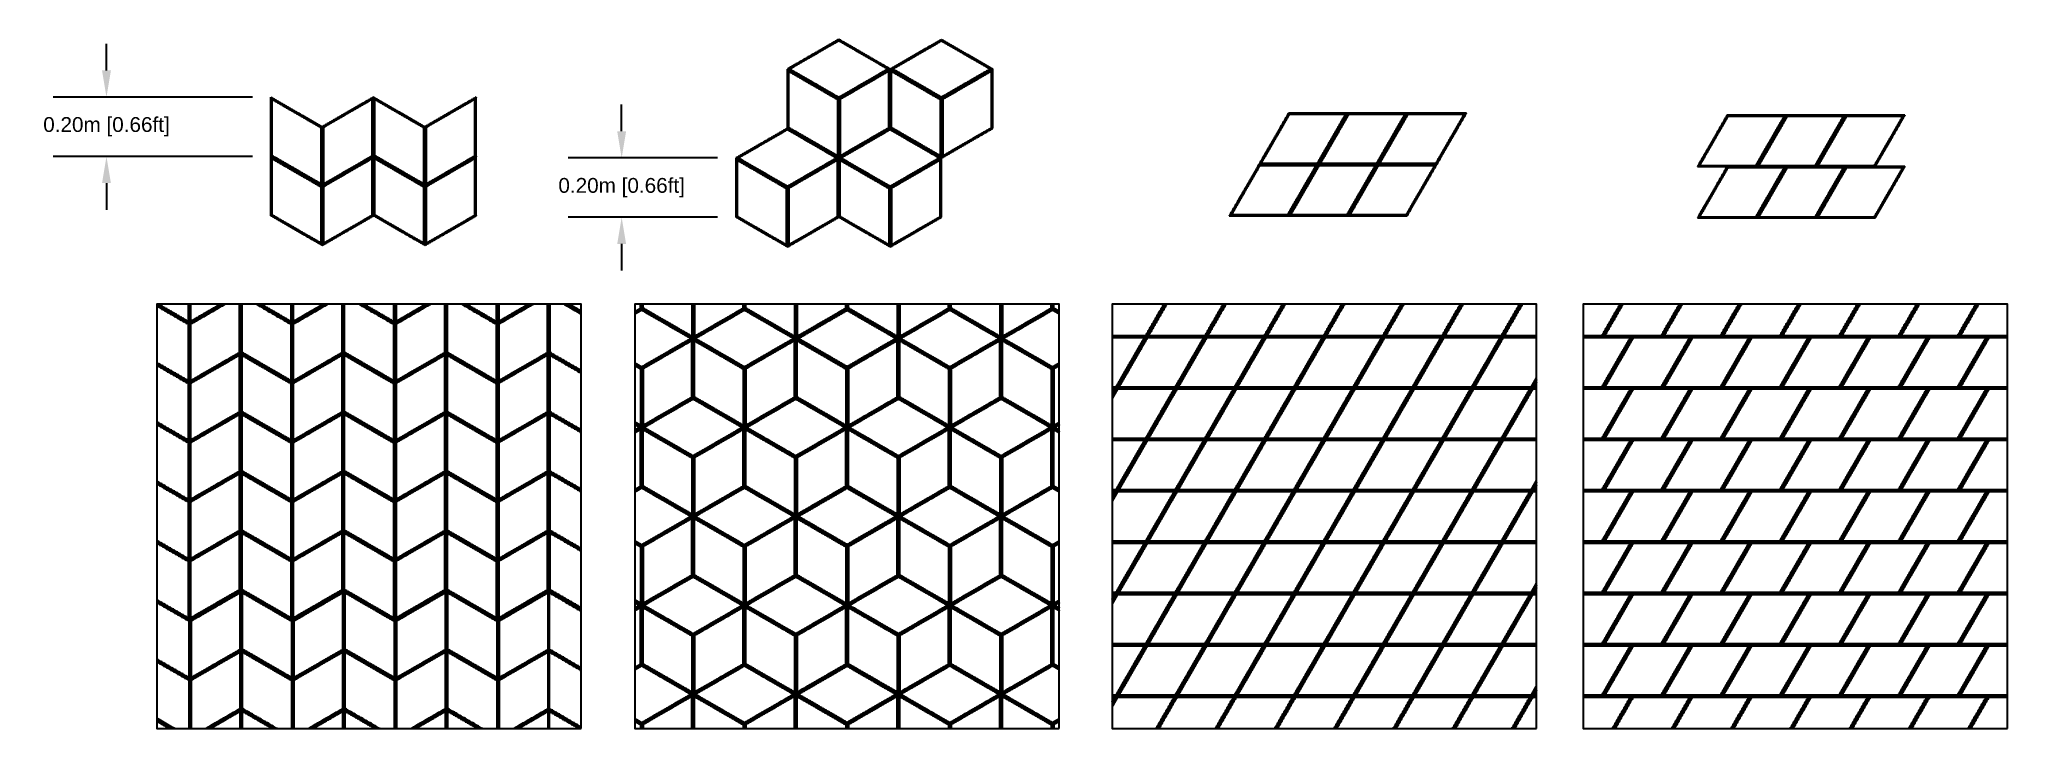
# Model space of a CAD drawing. Header units: millimetres. Extents: x 3130.24 to 3136.88, y 1607.75 to 1610.07.
import ezdxf

# ---------------------------------------------------------------- set-up
doc = ezdxf.new("R2010")
doc.units = ezdxf.units.MM
doc.layers.add('Make2D', color=7, linetype='Continuous', true_color=0x000000)
doc.layers.add('Make2D$Visible$Curves', color=7, linetype='Continuous', true_color=0x000000)
doc.styles.get("Standard").update_dxf_attribs({"font": 'arial.ttf'})
doc.dimstyles.get("Standard").update_dxf_attribs({"dimtxt": 0.18, "dimasz": 0.18, "dimexe": 0.18, "dimexo": 0.0625, "dimgap": 0.09, "dimtad": 0, "dimtih": 1, "dimtoh": 1, "dimdec": 4, "dimzin": 0, "dimdsep": 46, "dimtxsty": 'Standard', "dimcen": 0.09, "dimadec": 0, "dimazin": 0, "dimtfac": 1, "dimtdec": 4, "dimtofl": 0, "dimtmove": 0, "dimatfit": 3, "dimfxl": 1, "dimtolj": 1, "dimtzin": 0, "dimarcsym": 0})

msp = doc.modelspace()

# ---------------------------------------------------------------- blocks, each defined once
blk = doc.blocks.new('*D1')
at = {"color": 0, "lineweight": -2, "transparency": 16777216}
for p, q in [((3130.4623, 1609.9696), (3130.4623, 1610.0596)), ((3130.9546, 1609.8796), (3130.2823, 1609.8796)), ((3130.9546, 1609.6795), (3130.2823, 1609.6795)), ((3130.4623, 1609.5895), (3130.4623, 1609.4995))]:
    blk.add_line(p, q, dxfattribs=at)
at = {"color": 0, "transparency": 16777216}
for points in [[(3130.4473, 1609.9696), (3130.4773, 1609.9696), (3130.4623, 1609.8796)], [(3130.4473, 1609.5895), (3130.4773, 1609.5895), (3130.4623, 1609.6795)]]:
    blk.add_solid(points, dxfattribs=at)
at = {"layer": 'Defpoints', "color": 0, "transparency": 16777216}
for p in [(3131.0171, 1609.8796), (3130.4623, 1609.6795), (3131.0171, 1609.6795)]:
    blk.add_point(p, dxfattribs=at)
at = {"color": 0, "transparency": 16777216, "insert": (3130.4623, 1609.7796), "char_height": 0.1, "attachment_point": 5}
blk.add_mtext('\\A1;{\\H0.5x;0.20m [0.66ft]}', dxfattribs=at)
blk = doc.blocks.new('*D4')
at = {"color": 0, "lineweight": -2, "transparency": 16777216}
for p, q in [((3132.2011, 1609.7643), (3132.2011, 1609.8543)), ((3132.5248, 1609.6743), (3132.0211, 1609.6743)), ((3132.5248, 1609.4742), (3132.0211, 1609.4742)), ((3132.2011, 1609.3842), (3132.2011, 1609.2942))]:
    blk.add_line(p, q, dxfattribs=at)
at = {"color": 0, "transparency": 16777216}
for points in [[(3132.1861, 1609.7643), (3132.2161, 1609.7643), (3132.2011, 1609.6743)], [(3132.1861, 1609.3842), (3132.2161, 1609.3842), (3132.2011, 1609.4742)]]:
    blk.add_solid(points, dxfattribs=at)
at = {"layer": 'Defpoints', "color": 0, "transparency": 16777216}
for p in [(3132.5873, 1609.6743), (3132.2011, 1609.4742), (3132.5873, 1609.4742)]:
    blk.add_point(p, dxfattribs=at)
at = {"color": 0, "transparency": 16777216, "insert": (3132.2011, 1609.5742), "char_height": 0.1, "attachment_point": 5}
blk.add_mtext('\\A1;{\\H0.5x;0.20m [0.66ft]}', dxfattribs=at)
blk = doc.blocks.new('Cissus1')
at = {"layer": 'Make2D'}
blk.add_lwpolyline([(3132.0647, 1607.7487), (3132.0647, 1609.181), (3130.6324, 1609.181), (3130.6324, 1607.7487)], close=True, dxfattribs=at)
at = {"layer": 'Make2D$Visible$Curves', "color": 18, "lineweight": -3, "true_color": 0x000000}
for points, degree in [([(3131.0171, 1609.6795), (3131.0171, 1609.7796), (3131.0171, 1609.8796)], 2), ([(3131.0171, 1609.8796), (3131.1037, 1609.8296), (3131.1904, 1609.7796)], 2), ([(3131.0171, 1609.8796), (3131.0173, 1609.8793), (3131.0176, 1609.8788), (3131.0181, 1609.878), (3131.0185, 1609.8771), (3131.019, 1609.8763), (3131.0195, 1609.8755), (3131.02, 1609.8747), (3131.0204, 1609.8738), (3131.0209, 1609.873), (3131.0212, 1609.8724), (3131.0214, 1609.8722)], 3), ([(3131.0214, 1609.682), (3131.0214, 1609.7771), (3131.0214, 1609.8722)], 2), ([(3131.0214, 1609.8722), (3131.1037, 1609.8246), (3131.1861, 1609.7771)], 2), ([(3131.3637, 1609.8796), (3131.277, 1609.8296), (3131.1904, 1609.7796)], 2), ([(3131.3594, 1609.8722), (3131.277, 1609.8246), (3131.1947, 1609.7771)], 2), ([(3131.3637, 1609.8796), (3131.3635, 1609.8793), (3131.3632, 1609.8788), (3131.3627, 1609.878), (3131.3622, 1609.8771), (3131.3618, 1609.8763), (3131.3613, 1609.8755), (3131.3608, 1609.8747), (3131.3603, 1609.8738), (3131.3598, 1609.873), (3131.3595, 1609.8724), (3131.3594, 1609.8722)], 3), ([(3131.3594, 1609.682), (3131.3594, 1609.7771), (3131.3594, 1609.8722)], 2), ([(3131.3637, 1609.6795), (3131.3637, 1609.7796), (3131.3637, 1609.8796)], 2), ([(3131.3637, 1609.6795), (3131.3637, 1609.7796), (3131.3637, 1609.8796)], 2), ([(3131.3637, 1609.8796), (3131.4503, 1609.8296), (3131.537, 1609.7796)], 2), ([(3131.3637, 1609.8796), (3131.3638, 1609.8793), (3131.3641, 1609.8788), (3131.3646, 1609.878), (3131.3651, 1609.8771), (3131.3656, 1609.8763), (3131.3661, 1609.8755), (3131.3665, 1609.8747), (3131.367, 1609.8738), (3131.3675, 1609.873), (3131.3678, 1609.8724), (3131.368, 1609.8722)], 3), ([(3131.368, 1609.682), (3131.368, 1609.7771), (3131.368, 1609.8722)], 2), ([(3131.368, 1609.8722), (3131.4503, 1609.8246), (3131.5327, 1609.7771)], 2), ([(3131.7102, 1609.8796), (3131.6236, 1609.8296), (3131.537, 1609.7796)], 2), ([(3131.7059, 1609.8722), (3131.6236, 1609.8246), (3131.5412, 1609.7771)], 2), ([(3131.7102, 1609.8796), (3131.7101, 1609.8793), (3131.7098, 1609.8788), (3131.7093, 1609.878), (3131.7088, 1609.8771), (3131.7083, 1609.8763), (3131.7078, 1609.8755), (3131.7074, 1609.8747), (3131.7069, 1609.8738), (3131.7064, 1609.873), (3131.7061, 1609.8724), (3131.7059, 1609.8722)], 3), ([(3131.7059, 1609.682), (3131.7059, 1609.7771), (3131.7059, 1609.8722)], 2), ([(3131.7102, 1609.6795), (3131.7102, 1609.7796), (3131.7102, 1609.8796)], 2), ([(3131.1904, 1609.7796), (3131.1902, 1609.7795), (3131.1899, 1609.7793), (3131.1894, 1609.779), (3131.1889, 1609.7787), (3131.1885, 1609.7785), (3131.188, 1609.7782), (3131.1875, 1609.7779), (3131.187, 1609.7776), (3131.1866, 1609.7774), (3131.1862, 1609.7772), (3131.1861, 1609.7771)], 3), ([(3131.1861, 1609.7771), (3131.1861, 1609.682), (3131.1861, 1609.5869)], 2), ([(3131.1904, 1609.7796), (3131.1904, 1609.6795), (3131.1904, 1609.5795)], 2), ([(3131.1904, 1609.7796), (3131.1905, 1609.7795), (3131.1909, 1609.7793), (3131.1913, 1609.779), (3131.1918, 1609.7787), (3131.1923, 1609.7785), (3131.1928, 1609.7782), (3131.1932, 1609.7779), (3131.1937, 1609.7776), (3131.1942, 1609.7774), (3131.1945, 1609.7772), (3131.1947, 1609.7771)], 3), ([(3131.1904, 1609.7796), (3131.1904, 1609.6795), (3131.1904, 1609.5795)], 2), ([(3131.1947, 1609.7771), (3131.1947, 1609.682), (3131.1947, 1609.5869)], 2), ([(3131.537, 1609.7796), (3131.5368, 1609.7795), (3131.5365, 1609.7793), (3131.536, 1609.779), (3131.5355, 1609.7787), (3131.535, 1609.7785), (3131.5346, 1609.7782), (3131.5341, 1609.7779), (3131.5336, 1609.7776), (3131.5331, 1609.7774), (3131.5328, 1609.7772), (3131.5327, 1609.7771)], 3), ([(3131.5327, 1609.7771), (3131.5327, 1609.682), (3131.5327, 1609.5869)], 2), ([(3131.537, 1609.7796), (3131.537, 1609.6795), (3131.537, 1609.5795)], 2), ([(3131.537, 1609.7796), (3131.537, 1609.6795), (3131.537, 1609.5795)], 2), ([(3131.537, 1609.7796), (3131.5371, 1609.7795), (3131.5374, 1609.7793), (3131.5379, 1609.779), (3131.5384, 1609.7787), (3131.5389, 1609.7785), (3131.5393, 1609.7782), (3131.5398, 1609.7779), (3131.5403, 1609.7776), (3131.5408, 1609.7774), (3131.5411, 1609.7772), (3131.5412, 1609.7771)], 3), ([(3131.5412, 1609.7771), (3131.5412, 1609.682), (3131.5412, 1609.5869)], 2), ([(3131.0214, 1609.682), (3131.0212, 1609.6819), (3131.0209, 1609.6817), (3131.0204, 1609.6815), (3131.02, 1609.6812), (3131.0195, 1609.6809), (3131.019, 1609.6806), (3131.0185, 1609.6803), (3131.0181, 1609.6801), (3131.0176, 1609.6798), (3131.0173, 1609.6796), (3131.0171, 1609.6795)], 3), ([(3131.0171, 1609.4794), (3131.0171, 1609.5795), (3131.0171, 1609.6795)], 2), ([(3131.0171, 1609.6795), (3131.1037, 1609.6295), (3131.1904, 1609.5795)], 2), ([(3131.0171, 1609.6795), (3131.0173, 1609.6792), (3131.0176, 1609.6787), (3131.0181, 1609.6779), (3131.0185, 1609.677), (3131.019, 1609.6762), (3131.0195, 1609.6754), (3131.02, 1609.6746), (3131.0204, 1609.6737), (3131.0209, 1609.6729), (3131.0212, 1609.6724), (3131.0214, 1609.6721)], 3), ([(3131.1904, 1609.5795), (3131.1037, 1609.6295), (3131.0171, 1609.6795)], 2), ([(3131.1861, 1609.5869), (3131.1037, 1609.6345), (3131.0214, 1609.682)], 2), ([(3131.0214, 1609.4819), (3131.0214, 1609.577), (3131.0214, 1609.6721)], 2), ([(3131.0214, 1609.6721), (3131.1037, 1609.6245), (3131.1861, 1609.577)], 2), ([(3131.3637, 1609.6795), (3131.277, 1609.6295), (3131.1904, 1609.5795)], 2), ([(3131.1904, 1609.5795), (3131.277, 1609.6295), (3131.3637, 1609.6795)], 2), ([(3131.1947, 1609.5869), (3131.277, 1609.6345), (3131.3594, 1609.682)], 2), ([(3131.3594, 1609.6721), (3131.277, 1609.6245), (3131.1947, 1609.577)], 2), ([(3131.3594, 1609.682), (3131.3595, 1609.6819), (3131.3598, 1609.6817), (3131.3603, 1609.6815), (3131.3608, 1609.6812), (3131.3613, 1609.6809), (3131.3618, 1609.6806), (3131.3622, 1609.6803), (3131.3627, 1609.6801), (3131.3632, 1609.6798), (3131.3635, 1609.6796), (3131.3637, 1609.6795)], 3), ([(3131.3637, 1609.6795), (3131.3635, 1609.6792), (3131.3632, 1609.6787), (3131.3627, 1609.6779), (3131.3622, 1609.677), (3131.3618, 1609.6762), (3131.3613, 1609.6754), (3131.3608, 1609.6746), (3131.3603, 1609.6737), (3131.3598, 1609.6729), (3131.3595, 1609.6724), (3131.3594, 1609.6721)], 3), ([(3131.3594, 1609.4819), (3131.3594, 1609.577), (3131.3594, 1609.6721)], 2), ([(3131.368, 1609.682), (3131.3678, 1609.6819), (3131.3675, 1609.6817), (3131.367, 1609.6815), (3131.3665, 1609.6812), (3131.3661, 1609.6809), (3131.3656, 1609.6806), (3131.3651, 1609.6803), (3131.3646, 1609.6801), (3131.3641, 1609.6798), (3131.3638, 1609.6796), (3131.3637, 1609.6795)], 3), ([(3131.3637, 1609.4794), (3131.3637, 1609.5795), (3131.3637, 1609.6795)], 2), ([(3131.3637, 1609.4794), (3131.3637, 1609.5795), (3131.3637, 1609.6795)], 2), ([(3131.3637, 1609.6795), (3131.4503, 1609.6295), (3131.537, 1609.5795)], 2), ([(3131.3637, 1609.6795), (3131.3638, 1609.6792), (3131.3641, 1609.6787), (3131.3646, 1609.6779), (3131.3651, 1609.677), (3131.3656, 1609.6762), (3131.3661, 1609.6754), (3131.3665, 1609.6746), (3131.367, 1609.6737), (3131.3675, 1609.6729), (3131.3678, 1609.6724), (3131.368, 1609.6721)], 3), ([(3131.537, 1609.5795), (3131.4503, 1609.6295), (3131.3637, 1609.6795)], 2), ([(3131.5327, 1609.5869), (3131.4503, 1609.6345), (3131.368, 1609.682)], 2), ([(3131.368, 1609.4819), (3131.368, 1609.577), (3131.368, 1609.6721)], 2), ([(3131.368, 1609.6721), (3131.4503, 1609.6245), (3131.5327, 1609.577)], 2), ([(3131.7102, 1609.6795), (3131.6236, 1609.6295), (3131.537, 1609.5795)], 2), ([(3131.537, 1609.5795), (3131.6236, 1609.6295), (3131.7102, 1609.6795)], 2), ([(3131.5412, 1609.5869), (3131.6236, 1609.6345), (3131.7059, 1609.682)], 2), ([(3131.7059, 1609.6721), (3131.6236, 1609.6245), (3131.5412, 1609.577)], 2), ([(3131.7059, 1609.682), (3131.7061, 1609.6819), (3131.7064, 1609.6817), (3131.7069, 1609.6815), (3131.7074, 1609.6812), (3131.7078, 1609.6809), (3131.7083, 1609.6806), (3131.7088, 1609.6803), (3131.7093, 1609.6801), (3131.7098, 1609.6798), (3131.7101, 1609.6796), (3131.7102, 1609.6795)], 3), ([(3131.7102, 1609.6795), (3131.7101, 1609.6792), (3131.7098, 1609.6787), (3131.7093, 1609.6779), (3131.7088, 1609.677), (3131.7083, 1609.6762), (3131.7078, 1609.6754), (3131.7074, 1609.6746), (3131.7069, 1609.6737), (3131.7064, 1609.6729), (3131.7061, 1609.6724), (3131.7059, 1609.6721)], 3), ([(3131.7059, 1609.4819), (3131.7059, 1609.577), (3131.7059, 1609.6721)], 2), ([(3131.7102, 1609.4794), (3131.7102, 1609.5795), (3131.7102, 1609.6795)], 2), ([(3131.1904, 1609.5795), (3131.1902, 1609.5798), (3131.1899, 1609.5803), (3131.1894, 1609.5811), (3131.1889, 1609.582), (3131.1885, 1609.5828), (3131.188, 1609.5836), (3131.1875, 1609.5844), (3131.187, 1609.5853), (3131.1866, 1609.5861), (3131.1862, 1609.5866), (3131.1861, 1609.5869)], 3), ([(3131.1904, 1609.5795), (3131.1902, 1609.5794), (3131.1899, 1609.5792), (3131.1894, 1609.5789), (3131.1889, 1609.5786), (3131.1885, 1609.5784), (3131.188, 1609.5781), (3131.1875, 1609.5778), (3131.187, 1609.5775), (3131.1866, 1609.5773), (3131.1862, 1609.5771), (3131.1861, 1609.577)], 3), ([(3131.1861, 1609.577), (3131.1861, 1609.4819), (3131.1861, 1609.3868)], 2), ([(3131.1904, 1609.5795), (3131.1905, 1609.5798), (3131.1909, 1609.5803), (3131.1913, 1609.5811), (3131.1918, 1609.582), (3131.1923, 1609.5828), (3131.1928, 1609.5836), (3131.1932, 1609.5844), (3131.1937, 1609.5853), (3131.1942, 1609.5861), (3131.1945, 1609.5866), (3131.1947, 1609.5869)], 3), ([(3131.1904, 1609.5795), (3131.1904, 1609.4794), (3131.1904, 1609.3794)], 2), ([(3131.1904, 1609.5795), (3131.1905, 1609.5794), (3131.1909, 1609.5792), (3131.1913, 1609.5789), (3131.1918, 1609.5786), (3131.1923, 1609.5784), (3131.1928, 1609.5781), (3131.1932, 1609.5778), (3131.1937, 1609.5775), (3131.1942, 1609.5773), (3131.1945, 1609.5771), (3131.1947, 1609.577)], 3), ([(3131.1904, 1609.5795), (3131.1904, 1609.4794), (3131.1904, 1609.3794)], 2), ([(3131.1947, 1609.577), (3131.1947, 1609.4819), (3131.1947, 1609.3868)], 2), ([(3131.537, 1609.5795), (3131.5368, 1609.5798), (3131.5365, 1609.5803), (3131.536, 1609.5811), (3131.5355, 1609.582), (3131.535, 1609.5828), (3131.5346, 1609.5836), (3131.5341, 1609.5844), (3131.5336, 1609.5853), (3131.5331, 1609.5861), (3131.5328, 1609.5866), (3131.5327, 1609.5869)], 3), ([(3131.537, 1609.5795), (3131.5368, 1609.5794), (3131.5365, 1609.5792), (3131.536, 1609.5789), (3131.5355, 1609.5786), (3131.535, 1609.5784), (3131.5346, 1609.5781), (3131.5341, 1609.5778), (3131.5336, 1609.5775), (3131.5331, 1609.5773), (3131.5328, 1609.5771), (3131.5327, 1609.577)], 3), ([(3131.5327, 1609.577), (3131.5327, 1609.4819), (3131.5327, 1609.3868)], 2), ([(3131.537, 1609.5795), (3131.5371, 1609.5798), (3131.5374, 1609.5803), (3131.5379, 1609.5811), (3131.5384, 1609.582), (3131.5389, 1609.5828), (3131.5393, 1609.5836), (3131.5398, 1609.5844), (3131.5403, 1609.5853), (3131.5408, 1609.5861), (3131.5411, 1609.5866), (3131.5412, 1609.5869)], 3), ([(3131.537, 1609.5795), (3131.537, 1609.4794), (3131.537, 1609.3794)], 2), ([(3131.537, 1609.5795), (3131.537, 1609.4794), (3131.537, 1609.3794)], 2), ([(3131.537, 1609.5795), (3131.5371, 1609.5794), (3131.5374, 1609.5792), (3131.5379, 1609.5789), (3131.5384, 1609.5786), (3131.5389, 1609.5784), (3131.5393, 1609.5781), (3131.5398, 1609.5778), (3131.5403, 1609.5775), (3131.5408, 1609.5773), (3131.5411, 1609.5771), (3131.5412, 1609.577)], 3), ([(3131.5412, 1609.577), (3131.5412, 1609.4819), (3131.5412, 1609.3868)], 2), ([(3131.0214, 1609.4819), (3131.0212, 1609.4818), (3131.0209, 1609.4816), (3131.0204, 1609.4814), (3131.02, 1609.4811), (3131.0195, 1609.4808), (3131.019, 1609.4805), (3131.0185, 1609.4803), (3131.0181, 1609.48), (3131.0176, 1609.4797), (3131.0173, 1609.4795), (3131.0171, 1609.4794)], 3), ([(3131.1904, 1609.3794), (3131.1037, 1609.4294), (3131.0171, 1609.4794)], 2), ([(3131.1861, 1609.3868), (3131.1037, 1609.4344), (3131.0214, 1609.4819)], 2), ([(3131.1904, 1609.3794), (3131.277, 1609.4294), (3131.3637, 1609.4794)], 2), ([(3131.1947, 1609.3868), (3131.277, 1609.4344), (3131.3594, 1609.4819)], 2), ([(3131.3594, 1609.4819), (3131.3595, 1609.4818), (3131.3598, 1609.4816), (3131.3603, 1609.4814), (3131.3608, 1609.4811), (3131.3613, 1609.4808), (3131.3618, 1609.4805), (3131.3622, 1609.4803), (3131.3627, 1609.48), (3131.3632, 1609.4797), (3131.3635, 1609.4795), (3131.3637, 1609.4794)], 3), ([(3131.368, 1609.4819), (3131.3678, 1609.4818), (3131.3675, 1609.4816), (3131.367, 1609.4814), (3131.3665, 1609.4811), (3131.3661, 1609.4808), (3131.3656, 1609.4805), (3131.3651, 1609.4803), (3131.3646, 1609.48), (3131.3641, 1609.4797), (3131.3638, 1609.4795), (3131.3637, 1609.4794)], 3), ([(3131.537, 1609.3794), (3131.4503, 1609.4294), (3131.3637, 1609.4794)], 2), ([(3131.5327, 1609.3868), (3131.4503, 1609.4344), (3131.368, 1609.4819)], 2), ([(3131.537, 1609.3794), (3131.6236, 1609.4294), (3131.7102, 1609.4794)], 2), ([(3131.5412, 1609.3868), (3131.6236, 1609.4344), (3131.7059, 1609.4819)], 2), ([(3131.7059, 1609.4819), (3131.7061, 1609.4818), (3131.7064, 1609.4816), (3131.7069, 1609.4814), (3131.7074, 1609.4811), (3131.7078, 1609.4808), (3131.7083, 1609.4805), (3131.7088, 1609.4803), (3131.7093, 1609.48), (3131.7098, 1609.4797), (3131.7101, 1609.4795), (3131.7102, 1609.4794)], 3), ([(3131.1904, 1609.3794), (3131.1902, 1609.3797), (3131.1899, 1609.3802), (3131.1894, 1609.381), (3131.1889, 1609.3819), (3131.1885, 1609.3827), (3131.188, 1609.3835), (3131.1875, 1609.3843), (3131.187, 1609.3852), (3131.1866, 1609.386), (3131.1862, 1609.3866), (3131.1861, 1609.3868)], 3), ([(3131.1904, 1609.3794), (3131.1905, 1609.3797), (3131.1909, 1609.3802), (3131.1913, 1609.381), (3131.1918, 1609.3819), (3131.1923, 1609.3827), (3131.1928, 1609.3835), (3131.1932, 1609.3843), (3131.1937, 1609.3852), (3131.1942, 1609.386), (3131.1945, 1609.3866), (3131.1947, 1609.3868)], 3), ([(3131.537, 1609.3794), (3131.5368, 1609.3797), (3131.5365, 1609.3802), (3131.536, 1609.381), (3131.5355, 1609.3819), (3131.535, 1609.3827), (3131.5346, 1609.3835), (3131.5341, 1609.3843), (3131.5336, 1609.3852), (3131.5331, 1609.386), (3131.5328, 1609.3866), (3131.5327, 1609.3868)], 3), ([(3131.537, 1609.3794), (3131.5371, 1609.3797), (3131.5374, 1609.3802), (3131.5379, 1609.381), (3131.5384, 1609.3819), (3131.5389, 1609.3827), (3131.5393, 1609.3835), (3131.5398, 1609.3843), (3131.5403, 1609.3852), (3131.5408, 1609.386), (3131.5411, 1609.3866), (3131.5412, 1609.3868)], 3), ([(3130.7421, 1609.1158), (3130.6872, 1609.1475), (3130.6324, 1609.1791)], 2), ([(3130.6324, 1609.1791), (3130.6872, 1609.1475), (3130.7421, 1609.1158)], 2), ([(3130.7378, 1609.1232), (3130.6877, 1609.1521), (3130.6377, 1609.181)], 2), ([(3130.7378, 1609.181), (3130.7378, 1609.1521), (3130.7378, 1609.1232)], 2), ([(3130.7421, 1609.181), (3130.7421, 1609.1484), (3130.7421, 1609.1158)], 2), ([(3130.7421, 1609.1158), (3130.7986, 1609.1484), (3130.8551, 1609.181)], 2), ([(3130.7421, 1609.181), (3130.7421, 1609.1484), (3130.7421, 1609.1158)], 2), ([(3130.8551, 1609.181), (3130.7986, 1609.1484), (3130.7421, 1609.1158)], 2), ([(3130.7464, 1609.181), (3130.7464, 1609.1521), (3130.7464, 1609.1232)], 2), ([(3130.7464, 1609.1232), (3130.7964, 1609.1521), (3130.8465, 1609.181)], 2), ([(3130.8636, 1609.181), (3130.805, 1609.1472), (3130.7464, 1609.1133)], 2), ([(3130.9111, 1609.0182), (3130.9111, 1609.0996), (3130.9111, 1609.181)], 2), ([(3130.9154, 1609.0158), (3130.9154, 1609.0984), (3130.9154, 1609.181)], 2), ([(3130.9154, 1609.0158), (3130.9154, 1609.0984), (3130.9154, 1609.181)], 2), ([(3130.9197, 1609.0182), (3130.9197, 1609.0996), (3130.9197, 1609.181)], 2), ([(3130.9671, 1609.181), (3131.0257, 1609.1472), (3131.0843, 1609.1133)], 2), ([(3131.0886, 1609.1158), (3131.0322, 1609.1484), (3130.9757, 1609.181)], 2), ([(3130.9757, 1609.181), (3131.0322, 1609.1484), (3131.0886, 1609.1158)], 2), ([(3131.0843, 1609.1232), (3131.0343, 1609.1521), (3130.9843, 1609.181)], 2), ([(3131.0843, 1609.181), (3131.0843, 1609.1521), (3131.0843, 1609.1232)], 2), ([(3131.0886, 1609.181), (3131.0886, 1609.1484), (3131.0886, 1609.1158)], 2), ([(3131.0886, 1609.181), (3131.0886, 1609.1484), (3131.0886, 1609.1158)], 2), ([(3131.0886, 1609.1158), (3131.1451, 1609.1484), (3131.2016, 1609.181)], 2), ([(3131.2016, 1609.181), (3131.1451, 1609.1484), (3131.0886, 1609.1158)], 2), ([(3131.0929, 1609.181), (3131.0929, 1609.1521), (3131.0929, 1609.1232)], 2), ([(3131.0929, 1609.1232), (3131.143, 1609.1521), (3131.193, 1609.181)], 2), ([(3131.2102, 1609.181), (3131.1516, 1609.1472), (3131.0929, 1609.1133)], 2), ([(3131.2576, 1609.0182), (3131.2576, 1609.0996), (3131.2576, 1609.181)], 2), ([(3131.2619, 1609.0158), (3131.2619, 1609.0984), (3131.2619, 1609.181)], 2), ([(3131.2619, 1609.0158), (3131.2619, 1609.0984), (3131.2619, 1609.181)], 2), ([(3131.2662, 1609.0182), (3131.2662, 1609.0996), (3131.2662, 1609.181)], 2), ([(3131.3136, 1609.181), (3131.3723, 1609.1472), (3131.4309, 1609.1133)], 2), ([(3131.4352, 1609.1158), (3131.3787, 1609.1484), (3131.3222, 1609.181)], 2), ([(3131.3222, 1609.181), (3131.3787, 1609.1484), (3131.4352, 1609.1158)], 2), ([(3131.4309, 1609.1232), (3131.3809, 1609.1521), (3131.3308, 1609.181)], 2), ([(3131.4309, 1609.181), (3131.4309, 1609.1521), (3131.4309, 1609.1232)], 2), ([(3131.4352, 1609.181), (3131.4352, 1609.1484), (3131.4352, 1609.1158)], 2), ([(3131.4352, 1609.1158), (3131.4917, 1609.1484), (3131.5482, 1609.181)], 2), ([(3131.4352, 1609.181), (3131.4352, 1609.1484), (3131.4352, 1609.1158)], 2), ([(3131.5482, 1609.181), (3131.4917, 1609.1484), (3131.4352, 1609.1158)], 2), ([(3131.4395, 1609.181), (3131.4395, 1609.1521), (3131.4395, 1609.1232)], 2), ([(3131.4395, 1609.1232), (3131.4896, 1609.1521), (3131.5396, 1609.181)], 2), ([(3131.5568, 1609.181), (3131.4981, 1609.1472), (3131.4395, 1609.1133)], 2), ([(3131.6042, 1609.0182), (3131.6042, 1609.0996), (3131.6042, 1609.181)], 2), ([(3131.6085, 1609.0158), (3131.6085, 1609.0984), (3131.6085, 1609.181)], 2), ([(3131.6085, 1609.0158), (3131.6085, 1609.0984), (3131.6085, 1609.181)], 2), ([(3131.6128, 1609.0182), (3131.6128, 1609.0996), (3131.6128, 1609.181)], 2), ([(3131.6602, 1609.181), (3131.7188, 1609.1472), (3131.7775, 1609.1133)], 2), ([(3131.7818, 1609.1158), (3131.7253, 1609.1484), (3131.6688, 1609.181)], 2), ([(3131.6688, 1609.181), (3131.7253, 1609.1484), (3131.7818, 1609.1158)], 2), ([(3131.7775, 1609.1232), (3131.7274, 1609.1521), (3131.6774, 1609.181)], 2), ([(3131.7775, 1609.181), (3131.7775, 1609.1521), (3131.7775, 1609.1232)], 2), ([(3131.7818, 1609.181), (3131.7818, 1609.1484), (3131.7818, 1609.1158)], 2), ([(3131.7818, 1609.181), (3131.7818, 1609.1484), (3131.7818, 1609.1158)], 2), ([(3131.7818, 1609.1158), (3131.8383, 1609.1484), (3131.8948, 1609.181)], 2), ([(3131.8948, 1609.181), (3131.8383, 1609.1484), (3131.7818, 1609.1158)], 2), ([(3131.7861, 1609.181), (3131.7861, 1609.1521), (3131.7861, 1609.1232)], 2), ([(3131.7861, 1609.1232), (3131.8361, 1609.1521), (3131.8862, 1609.181)], 2), ([(3131.9034, 1609.181), (3131.8447, 1609.1472), (3131.7861, 1609.1133)], 2), ([(3131.9508, 1609.0182), (3131.9508, 1609.0996), (3131.9508, 1609.181)], 2), ([(3131.9551, 1609.0158), (3131.9551, 1609.0984), (3131.9551, 1609.181)], 2), ([(3131.9551, 1609.0158), (3131.9551, 1609.0984), (3131.9551, 1609.181)], 2), ([(3131.9594, 1609.0182), (3131.9594, 1609.0996), (3131.9594, 1609.181)], 2), ([(3132.0068, 1609.181), (3132.0357, 1609.1643), (3132.0647, 1609.1476)], 2), ([(3132.0647, 1609.1525), (3132.04, 1609.1668), (3132.0154, 1609.181)], 2), ([(3132.0154, 1609.181), (3132.04, 1609.1668), (3132.0647, 1609.1525)], 2), ([(3132.0647, 1609.1575), (3132.0443, 1609.1693), (3132.024, 1609.181)], 2), ([(3130.6324, 1609.1742), (3130.6851, 1609.1437), (3130.7378, 1609.1133)], 2), ([(3130.7421, 1609.1158), (3130.7419, 1609.1161), (3130.7416, 1609.1166), (3130.7411, 1609.1175), (3130.7406, 1609.1183), (3130.7402, 1609.1191), (3130.7397, 1609.1199), (3130.7392, 1609.1208), (3130.7387, 1609.1216), (3130.7383, 1609.1224), (3130.7379, 1609.123), (3130.7378, 1609.1232)], 3), ([(3130.7421, 1609.1158), (3130.7419, 1609.1157), (3130.7416, 1609.1155), (3130.7411, 1609.1153), (3130.7406, 1609.115), (3130.7402, 1609.1147), (3130.7397, 1609.1144), (3130.7392, 1609.1142), (3130.7387, 1609.1139), (3130.7383, 1609.1136), (3130.7379, 1609.1134), (3130.7378, 1609.1133)], 3), ([(3130.7378, 1609.1133), (3130.7378, 1609.0182), (3130.7378, 1608.9232)], 2), ([(3130.7421, 1609.1158), (3130.7422, 1609.1161), (3130.7426, 1609.1166), (3130.743, 1609.1175), (3130.7435, 1609.1183), (3130.744, 1609.1191), (3130.7445, 1609.1199), (3130.7449, 1609.1208), (3130.7454, 1609.1216), (3130.7459, 1609.1224), (3130.7462, 1609.123), (3130.7464, 1609.1232)], 3), ([(3130.7421, 1609.1158), (3130.7421, 1609.0158), (3130.7421, 1608.9157)], 2), ([(3130.7421, 1609.1158), (3130.7422, 1609.1157), (3130.7426, 1609.1155), (3130.743, 1609.1153), (3130.7435, 1609.115), (3130.744, 1609.1147), (3130.7445, 1609.1144), (3130.7449, 1609.1142), (3130.7454, 1609.1139), (3130.7459, 1609.1136), (3130.7462, 1609.1134), (3130.7464, 1609.1133)], 3), ([(3130.7421, 1609.1158), (3130.7421, 1609.0158), (3130.7421, 1608.9157)], 2), ([(3130.7464, 1609.1133), (3130.7464, 1609.0182), (3130.7464, 1608.9232)], 2), ([(3131.0886, 1609.1158), (3131.0885, 1609.1161), (3131.0882, 1609.1166), (3131.0877, 1609.1175), (3131.0872, 1609.1183), (3131.0867, 1609.1191), (3131.0863, 1609.1199), (3131.0858, 1609.1208), (3131.0853, 1609.1216), (3131.0848, 1609.1224), (3131.0845, 1609.123), (3131.0843, 1609.1232)], 3), ([(3131.0886, 1609.1158), (3131.0885, 1609.1157), (3131.0882, 1609.1155), (3131.0877, 1609.1153), (3131.0872, 1609.115), (3131.0867, 1609.1147), (3131.0863, 1609.1144), (3131.0858, 1609.1142), (3131.0853, 1609.1139), (3131.0848, 1609.1136), (3131.0845, 1609.1134), (3131.0843, 1609.1133)], 3), ([(3131.0843, 1609.1133), (3131.0843, 1609.0182), (3131.0843, 1608.9232)], 2), ([(3131.0886, 1609.1158), (3131.0888, 1609.1161), (3131.0891, 1609.1166), (3131.0896, 1609.1175), (3131.0901, 1609.1183), (3131.0906, 1609.1191), (3131.091, 1609.1199), (3131.0915, 1609.1208), (3131.092, 1609.1216), (3131.0925, 1609.1224), (3131.0928, 1609.123), (3131.0929, 1609.1232)], 3), ([(3131.0886, 1609.1158), (3131.0886, 1609.0158), (3131.0886, 1608.9157)], 2), ([(3131.0886, 1609.1158), (3131.0886, 1609.0158), (3131.0886, 1608.9157)], 2), ([(3131.0886, 1609.1158), (3131.0888, 1609.1157), (3131.0891, 1609.1155), (3131.0896, 1609.1153), (3131.0901, 1609.115), (3131.0906, 1609.1147), (3131.091, 1609.1144), (3131.0915, 1609.1142), (3131.092, 1609.1139), (3131.0925, 1609.1136), (3131.0928, 1609.1134), (3131.0929, 1609.1133)], 3), ([(3131.0929, 1609.1133), (3131.0929, 1609.0182), (3131.0929, 1608.9232)], 2), ([(3131.4352, 1609.1158), (3131.4351, 1609.1161), (3131.4347, 1609.1166), (3131.4343, 1609.1175), (3131.4338, 1609.1183), (3131.4333, 1609.1191), (3131.4328, 1609.1199), (3131.4323, 1609.1208), (3131.4319, 1609.1216), (3131.4314, 1609.1224), (3131.4311, 1609.123), (3131.4309, 1609.1232)], 3), ([(3131.4352, 1609.1158), (3131.4351, 1609.1157), (3131.4347, 1609.1155), (3131.4343, 1609.1153), (3131.4338, 1609.115), (3131.4333, 1609.1147), (3131.4328, 1609.1144), (3131.4323, 1609.1142), (3131.4319, 1609.1139), (3131.4314, 1609.1136), (3131.4311, 1609.1134), (3131.4309, 1609.1133)], 3), ([(3131.4309, 1609.1133), (3131.4309, 1609.0182), (3131.4309, 1608.9232)], 2), ([(3131.4352, 1609.1158), (3131.4354, 1609.1161), (3131.4357, 1609.1166), (3131.4362, 1609.1175), (3131.4366, 1609.1183), (3131.4371, 1609.1191), (3131.4376, 1609.1199), (3131.4381, 1609.1208), (3131.4386, 1609.1216), (3131.439, 1609.1224), (3131.4394, 1609.123), (3131.4395, 1609.1232)], 3), ([(3131.4352, 1609.1158), (3131.4352, 1609.0158), (3131.4352, 1608.9157)], 2), ([(3131.4352, 1609.1158), (3131.4354, 1609.1157), (3131.4357, 1609.1155), (3131.4362, 1609.1153), (3131.4366, 1609.115), (3131.4371, 1609.1147), (3131.4376, 1609.1144), (3131.4381, 1609.1142), (3131.4386, 1609.1139), (3131.439, 1609.1136), (3131.4394, 1609.1134), (3131.4395, 1609.1133)], 3), ([(3131.4352, 1609.1158), (3131.4352, 1609.0158), (3131.4352, 1608.9157)], 2), ([(3131.4395, 1609.1133), (3131.4395, 1609.0182), (3131.4395, 1608.9232)], 2), ([(3131.7818, 1609.1158), (3131.7816, 1609.1161), (3131.7813, 1609.1166), (3131.7808, 1609.1175), (3131.7803, 1609.1183), (3131.7799, 1609.1191), (3131.7794, 1609.1199), (3131.7789, 1609.1208), (3131.7784, 1609.1216), (3131.778, 1609.1224), (3131.7776, 1609.123), (3131.7775, 1609.1232)], 3), ([(3131.7818, 1609.1158), (3131.7816, 1609.1157), (3131.7813, 1609.1155), (3131.7808, 1609.1153), (3131.7803, 1609.115), (3131.7799, 1609.1147), (3131.7794, 1609.1144), (3131.7789, 1609.1142), (3131.7784, 1609.1139), (3131.778, 1609.1136), (3131.7776, 1609.1134), (3131.7775, 1609.1133)], 3), ([(3131.7775, 1609.1133), (3131.7775, 1609.0182), (3131.7775, 1608.9232)], 2), ([(3131.7818, 1609.1158), (3131.7819, 1609.1161), (3131.7823, 1609.1166), (3131.7827, 1609.1175), (3131.7832, 1609.1183), (3131.7837, 1609.1191), (3131.7842, 1609.1199), (3131.7846, 1609.1208), (3131.7851, 1609.1216), (3131.7856, 1609.1224), (3131.7859, 1609.123), (3131.7861, 1609.1232)], 3), ([(3131.7818, 1609.1158), (3131.7818, 1609.0158), (3131.7818, 1608.9157)], 2), ([(3131.7818, 1609.1158), (3131.7818, 1609.0158), (3131.7818, 1608.9157)], 2), ([(3131.7818, 1609.1158), (3131.7819, 1609.1157), (3131.7823, 1609.1155), (3131.7827, 1609.1153), (3131.7832, 1609.115), (3131.7837, 1609.1147), (3131.7842, 1609.1144), (3131.7846, 1609.1142), (3131.7851, 1609.1139), (3131.7856, 1609.1136), (3131.7859, 1609.1134), (3131.7861, 1609.1133)], 3), ([(3131.7861, 1609.1133), (3131.7861, 1609.0182), (3131.7861, 1608.9232)], 2), ([(3130.7378, 1608.9232), (3130.6851, 1608.9536), (3130.6324, 1608.984)], 2), ([(3130.6324, 1608.979), (3130.6872, 1608.9474), (3130.7421, 1608.9157)], 2), ([(3130.7421, 1608.9157), (3130.6872, 1608.9474), (3130.6324, 1608.979)], 2), ([(3130.9154, 1609.0158), (3130.8287, 1608.9657), (3130.7421, 1608.9157)], 2), ([(3130.7421, 1608.9157), (3130.8287, 1608.9657), (3130.9154, 1609.0158)], 2), ([(3130.7464, 1608.9232), (3130.8287, 1608.9707), (3130.9111, 1609.0182)], 2), ([(3130.9111, 1609.0083), (3130.8287, 1608.9608), (3130.7464, 1608.9132)], 2), ([(3130.9111, 1609.0182), (3130.9112, 1609.0181), (3130.9115, 1609.018), (3130.912, 1609.0177), (3130.9125, 1609.0174), (3130.913, 1609.0171), (3130.9134, 1609.0169), (3130.9139, 1609.0166), (3130.9144, 1609.0163), (3130.9149, 1609.016), (3130.9152, 1609.0159), (3130.9154, 1609.0158)], 3), ([(3130.9154, 1609.0158), (3130.9152, 1609.0155), (3130.9149, 1609.0149), (3130.9144, 1609.0141), (3130.9139, 1609.0133), (3130.9134, 1609.0125), (3130.913, 1609.0116), (3130.9125, 1609.0108), (3130.912, 1609.01), (3130.9115, 1609.0091), (3130.9112, 1609.0086), (3130.9111, 1609.0083)], 3), ([(3130.9111, 1608.8181), (3130.9111, 1608.9132), (3130.9111, 1609.0083)], 2), ([(3130.9197, 1609.0182), (3130.9195, 1609.0181), (3130.9192, 1609.018), (3130.9187, 1609.0177), (3130.9182, 1609.0174), (3130.9177, 1609.0171), (3130.9173, 1609.0169), (3130.9168, 1609.0166), (3130.9163, 1609.0163), (3130.9158, 1609.016), (3130.9155, 1609.0159), (3130.9154, 1609.0158)], 3), ([(3130.9154, 1608.8157), (3130.9154, 1608.9157), (3130.9154, 1609.0158)], 2), ([(3130.9154, 1608.8157), (3130.9154, 1608.9157), (3130.9154, 1609.0158)], 2), ([(3130.9154, 1609.0158), (3131.002, 1608.9657), (3131.0886, 1608.9157)], 2), ([(3130.9154, 1609.0158), (3130.9155, 1609.0155), (3130.9158, 1609.0149), (3130.9163, 1609.0141), (3130.9168, 1609.0133), (3130.9173, 1609.0125), (3130.9177, 1609.0116), (3130.9182, 1609.0108), (3130.9187, 1609.01), (3130.9192, 1609.0091), (3130.9195, 1609.0086), (3130.9197, 1609.0083)], 3), ([(3131.0886, 1608.9157), (3131.002, 1608.9657), (3130.9154, 1609.0158)], 2), ([(3131.0843, 1608.9232), (3131.002, 1608.9707), (3130.9197, 1609.0182)], 2), ([(3130.9197, 1608.8181), (3130.9197, 1608.9132), (3130.9197, 1609.0083)], 2), ([(3130.9197, 1609.0083), (3131.002, 1608.9608), (3131.0843, 1608.9132)], 2), ([(3131.2619, 1609.0158), (3131.1753, 1608.9657), (3131.0886, 1608.9157)], 2), ([(3131.0886, 1608.9157), (3131.1753, 1608.9657), (3131.2619, 1609.0158)], 2), ([(3131.0929, 1608.9232), (3131.1753, 1608.9707), (3131.2576, 1609.0182)], 2), ([(3131.2576, 1609.0083), (3131.1753, 1608.9608), (3131.0929, 1608.9132)], 2), ([(3131.2576, 1609.0182), (3131.2578, 1609.0181), (3131.2581, 1609.018), (3131.2586, 1609.0177), (3131.2591, 1609.0174), (3131.2595, 1609.0171), (3131.26, 1609.0169), (3131.2605, 1609.0166), (3131.261, 1609.0163), (3131.2615, 1609.016), (3131.2618, 1609.0159), (3131.2619, 1609.0158)], 3), ([(3131.2619, 1609.0158), (3131.2618, 1609.0155), (3131.2615, 1609.0149), (3131.261, 1609.0141), (3131.2605, 1609.0133), (3131.26, 1609.0125), (3131.2595, 1609.0116), (3131.2591, 1609.0108), (3131.2586, 1609.01), (3131.2581, 1609.0091), (3131.2578, 1609.0086), (3131.2576, 1609.0083)], 3), ([(3131.2576, 1608.8181), (3131.2576, 1608.9132), (3131.2576, 1609.0083)], 2), ([(3131.2662, 1609.0182), (3131.2661, 1609.0181), (3131.2657, 1609.018), (3131.2653, 1609.0177), (3131.2648, 1609.0174), (3131.2643, 1609.0171), (3131.2638, 1609.0169), (3131.2634, 1609.0166), (3131.2629, 1609.0163), (3131.2624, 1609.016), (3131.2621, 1609.0159), (3131.2619, 1609.0158)], 3), ([(3131.2619, 1608.8157), (3131.2619, 1608.9157), (3131.2619, 1609.0158)], 2), ([(3131.2619, 1609.0158), (3131.3486, 1608.9657), (3131.4352, 1608.9157)], 2), ([(3131.2619, 1609.0158), (3131.2621, 1609.0155), (3131.2624, 1609.0149), (3131.2629, 1609.0141), (3131.2634, 1609.0133), (3131.2638, 1609.0125), (3131.2643, 1609.0116), (3131.2648, 1609.0108), (3131.2653, 1609.01), (3131.2657, 1609.0091), (3131.2661, 1609.0086), (3131.2662, 1609.0083)], 3), ([(3131.4352, 1608.9157), (3131.3486, 1608.9657), (3131.2619, 1609.0158)], 2), ([(3131.2619, 1608.8157), (3131.2619, 1608.9157), (3131.2619, 1609.0158)], 2), ([(3131.4309, 1608.9232), (3131.3486, 1608.9707), (3131.2662, 1609.0182)], 2), ([(3131.2662, 1608.8181), (3131.2662, 1608.9132), (3131.2662, 1609.0083)], 2), ([(3131.2662, 1609.0083), (3131.3486, 1608.9608), (3131.4309, 1608.9132)], 2), ([(3131.6085, 1609.0158), (3131.5219, 1608.9657), (3131.4352, 1608.9157)], 2), ([(3131.4352, 1608.9157), (3131.5219, 1608.9657), (3131.6085, 1609.0158)], 2), ([(3131.4395, 1608.9232), (3131.5219, 1608.9707), (3131.6042, 1609.0182)], 2), ([(3131.6042, 1609.0083), (3131.5219, 1608.9608), (3131.4395, 1608.9132)], 2), ([(3131.6042, 1609.0182), (3131.6044, 1609.0181), (3131.6047, 1609.018), (3131.6052, 1609.0177), (3131.6056, 1609.0174), (3131.6061, 1609.0171), (3131.6066, 1609.0169), (3131.6071, 1609.0166), (3131.6075, 1609.0163), (3131.608, 1609.016), (3131.6083, 1609.0159), (3131.6085, 1609.0158)], 3), ([(3131.6085, 1609.0158), (3131.6083, 1609.0155), (3131.608, 1609.0149), (3131.6075, 1609.0141), (3131.6071, 1609.0133), (3131.6066, 1609.0125), (3131.6061, 1609.0116), (3131.6056, 1609.0108), (3131.6052, 1609.01), (3131.6047, 1609.0091), (3131.6044, 1609.0086), (3131.6042, 1609.0083)], 3), ([(3131.6042, 1608.8181), (3131.6042, 1608.9132), (3131.6042, 1609.0083)], 2), ([(3131.6128, 1609.0182), (3131.6126, 1609.0181), (3131.6123, 1609.018), (3131.6118, 1609.0177), (3131.6114, 1609.0174), (3131.6109, 1609.0171), (3131.6104, 1609.0169), (3131.6099, 1609.0166), (3131.6095, 1609.0163), (3131.609, 1609.016), (3131.6087, 1609.0159), (3131.6085, 1609.0158)], 3), ([(3131.6085, 1608.8157), (3131.6085, 1608.9157), (3131.6085, 1609.0158)], 2), ([(3131.6085, 1608.8157), (3131.6085, 1608.9157), (3131.6085, 1609.0158)], 2), ([(3131.6085, 1609.0158), (3131.6951, 1608.9657), (3131.7818, 1608.9157)], 2), ([(3131.6085, 1609.0158), (3131.6087, 1609.0155), (3131.609, 1609.0149), (3131.6095, 1609.0141), (3131.6099, 1609.0133), (3131.6104, 1609.0125), (3131.6109, 1609.0116), (3131.6114, 1609.0108), (3131.6118, 1609.01), (3131.6123, 1609.0091), (3131.6126, 1609.0086), (3131.6128, 1609.0083)], 3), ([(3131.7818, 1608.9157), (3131.6951, 1608.9657), (3131.6085, 1609.0158)], 2), ([(3131.7775, 1608.9232), (3131.6951, 1608.9707), (3131.6128, 1609.0182)], 2), ([(3131.6128, 1608.8181), (3131.6128, 1608.9132), (3131.6128, 1609.0083)], 2), ([(3131.6128, 1609.0083), (3131.6951, 1608.9608), (3131.7775, 1608.9132)], 2), ([(3131.9551, 1609.0158), (3131.8684, 1608.9657), (3131.7818, 1608.9157)], 2), ([(3131.7818, 1608.9157), (3131.8684, 1608.9657), (3131.9551, 1609.0158)], 2), ([(3131.7861, 1608.9232), (3131.8684, 1608.9707), (3131.9508, 1609.0182)], 2), ([(3131.9508, 1609.0083), (3131.8684, 1608.9608), (3131.7861, 1608.9132)], 2), ([(3131.9508, 1609.0182), (3131.9509, 1609.0181), (3131.9512, 1609.018), (3131.9517, 1609.0177), (3131.9522, 1609.0174), (3131.9527, 1609.0171), (3131.9532, 1609.0169), (3131.9536, 1609.0166), (3131.9541, 1609.0163), (3131.9546, 1609.016), (3131.9549, 1609.0159), (3131.9551, 1609.0158)], 3), ([(3131.9551, 1609.0158), (3131.9549, 1609.0155), (3131.9546, 1609.0149), (3131.9541, 1609.0141), (3131.9536, 1609.0133), (3131.9532, 1609.0125), (3131.9527, 1609.0116), (3131.9522, 1609.0108), (3131.9517, 1609.01), (3131.9512, 1609.0091), (3131.9509, 1609.0086), (3131.9508, 1609.0083)], 3), ([(3131.9508, 1608.8181), (3131.9508, 1608.9132), (3131.9508, 1609.0083)], 2), ([(3131.9594, 1609.0182), (3131.9592, 1609.0181), (3131.9589, 1609.018), (3131.9584, 1609.0177), (3131.9579, 1609.0174), (3131.9575, 1609.0171), (3131.957, 1609.0169), (3131.9565, 1609.0166), (3131.956, 1609.0163), (3131.9555, 1609.016), (3131.9552, 1609.0159), (3131.9551, 1609.0158)], 3), ([(3131.9551, 1608.8157), (3131.9551, 1608.9157), (3131.9551, 1609.0158)], 2), ([(3131.9551, 1609.0158), (3131.9552, 1609.0155), (3131.9555, 1609.0149), (3131.956, 1609.0141), (3131.9565, 1609.0133), (3131.957, 1609.0125), (3131.9575, 1609.0116), (3131.9579, 1609.0108), (3131.9584, 1609.01), (3131.9589, 1609.0091), (3131.9592, 1609.0086), (3131.9594, 1609.0083)], 3), ([(3131.9551, 1608.8157), (3131.9551, 1608.9157), (3131.9551, 1609.0158)], 2), ([(3131.9551, 1609.0158), (3132.0099, 1608.9841), (3132.0647, 1608.9525)], 2), ([(3132.0647, 1608.9525), (3132.0099, 1608.9841), (3131.9551, 1609.0158)], 2), ([(3132.0647, 1608.9574), (3132.012, 1608.9878), (3131.9594, 1609.0182)], 2), ([(3131.9594, 1608.8181), (3131.9594, 1608.9132), (3131.9594, 1609.0083)], 2), ([(3131.9594, 1609.0083), (3132.012, 1608.9779), (3132.0647, 1608.9475)], 2), ([(3130.6324, 1608.9741), (3130.6851, 1608.9436), (3130.7378, 1608.9132)], 2), ([(3130.7421, 1608.9157), (3130.7419, 1608.916), (3130.7416, 1608.9165), (3130.7411, 1608.9174), (3130.7406, 1608.9182), (3130.7402, 1608.919), (3130.7397, 1608.9198), (3130.7392, 1608.9207), (3130.7387, 1608.9215), (3130.7383, 1608.9223), (3130.7379, 1608.9229), (3130.7378, 1608.9232)], 3), ([(3130.7421, 1608.9157), (3130.7419, 1608.9156), (3130.7416, 1608.9154), (3130.7411, 1608.9152), (3130.7406, 1608.9149), (3130.7402, 1608.9146), (3130.7397, 1608.9143), (3130.7392, 1608.9141), (3130.7387, 1608.9138), (3130.7383, 1608.9135), (3130.7379, 1608.9133), (3130.7378, 1608.9132)], 3), ([(3130.7378, 1608.9132), (3130.7378, 1608.8181), (3130.7378, 1608.7231)], 2), ([(3130.7421, 1608.9157), (3130.7422, 1608.916), (3130.7426, 1608.9165), (3130.743, 1608.9174), (3130.7435, 1608.9182), (3130.744, 1608.919), (3130.7445, 1608.9198), (3130.7449, 1608.9207), (3130.7454, 1608.9215), (3130.7459, 1608.9223), (3130.7462, 1608.9229), (3130.7464, 1608.9232)], 3), ([(3130.7421, 1608.9157), (3130.7421, 1608.8157), (3130.7421, 1608.7156)], 2), ([(3130.7421, 1608.9157), (3130.7422, 1608.9156), (3130.7426, 1608.9154), (3130.743, 1608.9152), (3130.7435, 1608.9149), (3130.744, 1608.9146), (3130.7445, 1608.9143), (3130.7449, 1608.9141), (3130.7454, 1608.9138), (3130.7459, 1608.9135), (3130.7462, 1608.9133), (3130.7464, 1608.9132)], 3), ([(3130.7421, 1608.9157), (3130.7421, 1608.8157), (3130.7421, 1608.7156)], 2), ([(3130.7464, 1608.9132), (3130.7464, 1608.8181), (3130.7464, 1608.7231)], 2), ([(3131.0886, 1608.9157), (3131.0885, 1608.916), (3131.0882, 1608.9165), (3131.0877, 1608.9174), (3131.0872, 1608.9182), (3131.0867, 1608.919), (3131.0863, 1608.9198), (3131.0858, 1608.9207), (3131.0853, 1608.9215), (3131.0848, 1608.9223), (3131.0845, 1608.9229), (3131.0843, 1608.9232)], 3), ([(3131.0886, 1608.9157), (3131.0885, 1608.9156), (3131.0882, 1608.9154), (3131.0877, 1608.9152), (3131.0872, 1608.9149), (3131.0867, 1608.9146), (3131.0863, 1608.9143), (3131.0858, 1608.9141), (3131.0853, 1608.9138), (3131.0848, 1608.9135), (3131.0845, 1608.9133), (3131.0843, 1608.9132)], 3), ([(3131.0843, 1608.9132), (3131.0843, 1608.8181), (3131.0843, 1608.7231)], 2), ([(3131.0886, 1608.9157), (3131.0888, 1608.916), (3131.0891, 1608.9165), (3131.0896, 1608.9174), (3131.0901, 1608.9182), (3131.0906, 1608.919), (3131.091, 1608.9198), (3131.0915, 1608.9207), (3131.092, 1608.9215), (3131.0925, 1608.9223), (3131.0928, 1608.9229), (3131.0929, 1608.9232)], 3), ([(3131.0886, 1608.9157), (3131.0886, 1608.8157), (3131.0886, 1608.7156)], 2), ([(3131.0886, 1608.9157), (3131.0886, 1608.8157), (3131.0886, 1608.7156)], 2), ([(3131.0886, 1608.9157), (3131.0888, 1608.9156), (3131.0891, 1608.9154), (3131.0896, 1608.9152), (3131.0901, 1608.9149), (3131.0906, 1608.9146), (3131.091, 1608.9143), (3131.0915, 1608.9141), (3131.092, 1608.9138), (3131.0925, 1608.9135), (3131.0928, 1608.9133), (3131.0929, 1608.9132)], 3), ([(3131.0929, 1608.9132), (3131.0929, 1608.8181), (3131.0929, 1608.7231)], 2), ([(3131.4352, 1608.9157), (3131.4351, 1608.916), (3131.4347, 1608.9165), (3131.4343, 1608.9174), (3131.4338, 1608.9182), (3131.4333, 1608.919), (3131.4328, 1608.9198), (3131.4323, 1608.9207), (3131.4319, 1608.9215), (3131.4314, 1608.9223), (3131.4311, 1608.9229), (3131.4309, 1608.9232)], 3), ([(3131.4352, 1608.9157), (3131.4351, 1608.9156), (3131.4347, 1608.9154), (3131.4343, 1608.9152), (3131.4338, 1608.9149), (3131.4333, 1608.9146), (3131.4328, 1608.9143), (3131.4323, 1608.9141), (3131.4319, 1608.9138), (3131.4314, 1608.9135), (3131.4311, 1608.9133), (3131.4309, 1608.9132)], 3), ([(3131.4309, 1608.9132), (3131.4309, 1608.8181), (3131.4309, 1608.7231)], 2), ([(3131.4352, 1608.9157), (3131.4354, 1608.916), (3131.4357, 1608.9165), (3131.4362, 1608.9174), (3131.4366, 1608.9182), (3131.4371, 1608.919), (3131.4376, 1608.9198), (3131.4381, 1608.9207), (3131.4386, 1608.9215), (3131.439, 1608.9223), (3131.4394, 1608.9229), (3131.4395, 1608.9232)], 3), ([(3131.4352, 1608.9157), (3131.4352, 1608.8157), (3131.4352, 1608.7156)], 2), ([(3131.4352, 1608.9157), (3131.4354, 1608.9156), (3131.4357, 1608.9154), (3131.4362, 1608.9152), (3131.4366, 1608.9149), (3131.4371, 1608.9146), (3131.4376, 1608.9143), (3131.4381, 1608.9141), (3131.4386, 1608.9138), (3131.439, 1608.9135), (3131.4394, 1608.9133), (3131.4395, 1608.9132)], 3), ([(3131.4352, 1608.9157), (3131.4352, 1608.8157), (3131.4352, 1608.7156)], 2), ([(3131.4395, 1608.9132), (3131.4395, 1608.8181), (3131.4395, 1608.7231)], 2), ([(3131.7818, 1608.9157), (3131.7816, 1608.916), (3131.7813, 1608.9165), (3131.7808, 1608.9174), (3131.7803, 1608.9182), (3131.7799, 1608.919), (3131.7794, 1608.9198), (3131.7789, 1608.9207), (3131.7784, 1608.9215), (3131.778, 1608.9223), (3131.7776, 1608.9229), (3131.7775, 1608.9232)], 3), ([(3131.7818, 1608.9157), (3131.7816, 1608.9156), (3131.7813, 1608.9154), (3131.7808, 1608.9152), (3131.7803, 1608.9149), (3131.7799, 1608.9146), (3131.7794, 1608.9143), (3131.7789, 1608.9141), (3131.7784, 1608.9138), (3131.778, 1608.9135), (3131.7776, 1608.9133), (3131.7775, 1608.9132)], 3), ([(3131.7775, 1608.9132), (3131.7775, 1608.8181), (3131.7775, 1608.7231)], 2), ([(3131.7818, 1608.9157), (3131.7819, 1608.916), (3131.7823, 1608.9165), (3131.7827, 1608.9174), (3131.7832, 1608.9182), (3131.7837, 1608.919), (3131.7842, 1608.9198), (3131.7846, 1608.9207), (3131.7851, 1608.9215), (3131.7856, 1608.9223), (3131.7859, 1608.9229), (3131.7861, 1608.9232)], 3), ([(3131.7818, 1608.9157), (3131.7818, 1608.8157), (3131.7818, 1608.7156)], 2), ([(3131.7818, 1608.9157), (3131.7818, 1608.8157), (3131.7818, 1608.7156)], 2), ([(3131.7818, 1608.9157), (3131.7819, 1608.9156), (3131.7823, 1608.9154), (3131.7827, 1608.9152), (3131.7832, 1608.9149), (3131.7837, 1608.9146), (3131.7842, 1608.9143), (3131.7846, 1608.9141), (3131.7851, 1608.9138), (3131.7856, 1608.9135), (3131.7859, 1608.9133), (3131.7861, 1608.9132)], 3), ([(3131.7861, 1608.9132), (3131.7861, 1608.8181), (3131.7861, 1608.7231)], 2), ([(3130.7378, 1608.7231), (3130.6851, 1608.7535), (3130.6324, 1608.7839)], 2), ([(3130.6324, 1608.7789), (3130.6872, 1608.7473), (3130.7421, 1608.7156)], 2), ([(3130.7421, 1608.7156), (3130.6872, 1608.7473), (3130.6324, 1608.7789)], 2), ([(3130.9154, 1608.8157), (3130.8287, 1608.7656), (3130.7421, 1608.7156)], 2), ([(3130.7421, 1608.7156), (3130.8287, 1608.7656), (3130.9154, 1608.8157)], 2), ([(3130.7464, 1608.7231), (3130.8287, 1608.7706), (3130.9111, 1608.8181)], 2), ([(3130.9111, 1608.8082), (3130.8287, 1608.7607), (3130.7464, 1608.7131)], 2), ([(3130.9111, 1608.8181), (3130.9112, 1608.8181), (3130.9115, 1608.8179), (3130.912, 1608.8176), (3130.9125, 1608.8173), (3130.913, 1608.817), (3130.9134, 1608.8168), (3130.9139, 1608.8165), (3130.9144, 1608.8162), (3130.9149, 1608.8159), (3130.9152, 1608.8158), (3130.9154, 1608.8157)], 3), ([(3130.9154, 1608.8157), (3130.9152, 1608.8154), (3130.9149, 1608.8148), (3130.9144, 1608.814), (3130.9139, 1608.8132), (3130.9134, 1608.8124), (3130.913, 1608.8115), (3130.9125, 1608.8107), (3130.912, 1608.8099), (3130.9115, 1608.8091), (3130.9112, 1608.8085), (3130.9111, 1608.8082)], 3), ([(3130.9111, 1608.6181), (3130.9111, 1608.7131), (3130.9111, 1608.8082)], 2), ([(3130.9197, 1608.8181), (3130.9195, 1608.8181), (3130.9192, 1608.8179), (3130.9187, 1608.8176), (3130.9182, 1608.8173), (3130.9177, 1608.817), (3130.9173, 1608.8168), (3130.9168, 1608.8165), (3130.9163, 1608.8162), (3130.9158, 1608.8159), (3130.9155, 1608.8158), (3130.9154, 1608.8157)], 3), ([(3130.9154, 1608.6156), (3130.9154, 1608.7156), (3130.9154, 1608.8157)], 2), ([(3130.9154, 1608.6156), (3130.9154, 1608.7156), (3130.9154, 1608.8157)], 2), ([(3130.9154, 1608.8157), (3131.002, 1608.7656), (3131.0886, 1608.7156)], 2), ([(3130.9154, 1608.8157), (3130.9155, 1608.8154), (3130.9158, 1608.8148), (3130.9163, 1608.814), (3130.9168, 1608.8132), (3130.9173, 1608.8124), (3130.9177, 1608.8115), (3130.9182, 1608.8107), (3130.9187, 1608.8099), (3130.9192, 1608.8091), (3130.9195, 1608.8085), (3130.9197, 1608.8082)], 3), ([(3131.0886, 1608.7156), (3131.002, 1608.7656), (3130.9154, 1608.8157)], 2), ([(3131.0843, 1608.7231), (3131.002, 1608.7706), (3130.9197, 1608.8181)], 2), ([(3130.9197, 1608.6181), (3130.9197, 1608.7131), (3130.9197, 1608.8082)], 2), ([(3130.9197, 1608.8082), (3131.002, 1608.7607), (3131.0843, 1608.7131)], 2), ([(3131.2619, 1608.8157), (3131.1753, 1608.7656), (3131.0886, 1608.7156)], 2), ([(3131.0886, 1608.7156), (3131.1753, 1608.7656), (3131.2619, 1608.8157)], 2), ([(3131.0929, 1608.7231), (3131.1753, 1608.7706), (3131.2576, 1608.8181)], 2), ([(3131.2576, 1608.8082), (3131.1753, 1608.7607), (3131.0929, 1608.7131)], 2), ([(3131.2576, 1608.8181), (3131.2578, 1608.8181), (3131.2581, 1608.8179), (3131.2586, 1608.8176), (3131.2591, 1608.8173), (3131.2595, 1608.817), (3131.26, 1608.8168), (3131.2605, 1608.8165), (3131.261, 1608.8162), (3131.2615, 1608.8159), (3131.2618, 1608.8158), (3131.2619, 1608.8157)], 3), ([(3131.2619, 1608.8157), (3131.2618, 1608.8154), (3131.2615, 1608.8148), (3131.261, 1608.814), (3131.2605, 1608.8132), (3131.26, 1608.8124), (3131.2595, 1608.8115), (3131.2591, 1608.8107), (3131.2586, 1608.8099), (3131.2581, 1608.8091), (3131.2578, 1608.8085), (3131.2576, 1608.8082)], 3), ([(3131.2576, 1608.6181), (3131.2576, 1608.7131), (3131.2576, 1608.8082)], 2), ([(3131.2662, 1608.8181), (3131.2661, 1608.8181), (3131.2657, 1608.8179), (3131.2653, 1608.8176), (3131.2648, 1608.8173), (3131.2643, 1608.817), (3131.2638, 1608.8168), (3131.2634, 1608.8165), (3131.2629, 1608.8162), (3131.2624, 1608.8159), (3131.2621, 1608.8158), (3131.2619, 1608.8157)], 3), ([(3131.2619, 1608.6156), (3131.2619, 1608.7156), (3131.2619, 1608.8157)], 2), ([(3131.2619, 1608.8157), (3131.3486, 1608.7656), (3131.4352, 1608.7156)], 2), ([(3131.2619, 1608.8157), (3131.2621, 1608.8154), (3131.2624, 1608.8148), (3131.2629, 1608.814), (3131.2634, 1608.8132), (3131.2638, 1608.8124), (3131.2643, 1608.8115), (3131.2648, 1608.8107), (3131.2653, 1608.8099), (3131.2657, 1608.8091), (3131.2661, 1608.8085), (3131.2662, 1608.8082)], 3), ([(3131.4352, 1608.7156), (3131.3486, 1608.7656), (3131.2619, 1608.8157)], 2), ([(3131.2619, 1608.6156), (3131.2619, 1608.7156), (3131.2619, 1608.8157)], 2), ([(3131.4309, 1608.7231), (3131.3486, 1608.7706), (3131.2662, 1608.8181)], 2), ([(3131.2662, 1608.6181), (3131.2662, 1608.7131), (3131.2662, 1608.8082)], 2), ([(3131.2662, 1608.8082), (3131.3486, 1608.7607), (3131.4309, 1608.7131)], 2), ([(3131.6085, 1608.8157), (3131.5219, 1608.7656), (3131.4352, 1608.7156)], 2), ([(3131.4352, 1608.7156), (3131.5219, 1608.7656), (3131.6085, 1608.8157)], 2), ([(3131.4395, 1608.7231), (3131.5219, 1608.7706), (3131.6042, 1608.8181)], 2), ([(3131.6042, 1608.8082), (3131.5219, 1608.7607), (3131.4395, 1608.7131)], 2), ([(3131.6042, 1608.8181), (3131.6044, 1608.8181), (3131.6047, 1608.8179), (3131.6052, 1608.8176), (3131.6056, 1608.8173), (3131.6061, 1608.817), (3131.6066, 1608.8168), (3131.6071, 1608.8165), (3131.6075, 1608.8162), (3131.608, 1608.8159), (3131.6083, 1608.8158), (3131.6085, 1608.8157)], 3), ([(3131.6085, 1608.8157), (3131.6083, 1608.8154), (3131.608, 1608.8148), (3131.6075, 1608.814), (3131.6071, 1608.8132), (3131.6066, 1608.8124), (3131.6061, 1608.8115), (3131.6056, 1608.8107), (3131.6052, 1608.8099), (3131.6047, 1608.8091), (3131.6044, 1608.8085), (3131.6042, 1608.8082)], 3), ([(3131.6042, 1608.6181), (3131.6042, 1608.7131), (3131.6042, 1608.8082)], 2), ([(3131.6128, 1608.8181), (3131.6126, 1608.8181), (3131.6123, 1608.8179), (3131.6118, 1608.8176), (3131.6114, 1608.8173), (3131.6109, 1608.817), (3131.6104, 1608.8168), (3131.6099, 1608.8165), (3131.6095, 1608.8162), (3131.609, 1608.8159), (3131.6087, 1608.8158), (3131.6085, 1608.8157)], 3), ([(3131.6085, 1608.6156), (3131.6085, 1608.7156), (3131.6085, 1608.8157)], 2), ([(3131.6085, 1608.6156), (3131.6085, 1608.7156), (3131.6085, 1608.8157)], 2), ([(3131.6085, 1608.8157), (3131.6951, 1608.7656), (3131.7818, 1608.7156)], 2), ([(3131.6085, 1608.8157), (3131.6087, 1608.8154), (3131.609, 1608.8148), (3131.6095, 1608.814), (3131.6099, 1608.8132), (3131.6104, 1608.8124), (3131.6109, 1608.8115), (3131.6114, 1608.8107), (3131.6118, 1608.8099), (3131.6123, 1608.8091), (3131.6126, 1608.8085), (3131.6128, 1608.8082)], 3), ([(3131.7818, 1608.7156), (3131.6951, 1608.7656), (3131.6085, 1608.8157)], 2), ([(3131.7775, 1608.7231), (3131.6951, 1608.7706), (3131.6128, 1608.8181)], 2), ([(3131.6128, 1608.6181), (3131.6128, 1608.7131), (3131.6128, 1608.8082)], 2), ([(3131.6128, 1608.8082), (3131.6951, 1608.7607), (3131.7775, 1608.7131)], 2), ([(3131.9551, 1608.8157), (3131.8684, 1608.7656), (3131.7818, 1608.7156)], 2), ([(3131.7818, 1608.7156), (3131.8684, 1608.7656), (3131.9551, 1608.8157)], 2), ([(3131.7861, 1608.7231), (3131.8684, 1608.7706), (3131.9508, 1608.8181)], 2), ([(3131.9508, 1608.8082), (3131.8684, 1608.7607), (3131.7861, 1608.7131)], 2), ([(3131.9508, 1608.8181), (3131.9509, 1608.8181), (3131.9512, 1608.8179), (3131.9517, 1608.8176), (3131.9522, 1608.8173), (3131.9527, 1608.817), (3131.9532, 1608.8168), (3131.9536, 1608.8165), (3131.9541, 1608.8162), (3131.9546, 1608.8159), (3131.9549, 1608.8158), (3131.9551, 1608.8157)], 3), ([(3131.9551, 1608.8157), (3131.9549, 1608.8154), (3131.9546, 1608.8148), (3131.9541, 1608.814), (3131.9536, 1608.8132), (3131.9532, 1608.8124), (3131.9527, 1608.8115), (3131.9522, 1608.8107), (3131.9517, 1608.8099), (3131.9512, 1608.8091), (3131.9509, 1608.8085), (3131.9508, 1608.8082)], 3), ([(3131.9508, 1608.6181), (3131.9508, 1608.7131), (3131.9508, 1608.8082)], 2), ([(3131.9594, 1608.8181), (3131.9592, 1608.8181), (3131.9589, 1608.8179), (3131.9584, 1608.8176), (3131.9579, 1608.8173), (3131.9575, 1608.817), (3131.957, 1608.8168), (3131.9565, 1608.8165), (3131.956, 1608.8162), (3131.9555, 1608.8159), (3131.9552, 1608.8158), (3131.9551, 1608.8157)], 3), ([(3131.9551, 1608.6156), (3131.9551, 1608.7156), (3131.9551, 1608.8157)], 2), ([(3131.9551, 1608.8157), (3131.9552, 1608.8154), (3131.9555, 1608.8148), (3131.956, 1608.814), (3131.9565, 1608.8132), (3131.957, 1608.8124), (3131.9575, 1608.8115), (3131.9579, 1608.8107), (3131.9584, 1608.8099), (3131.9589, 1608.8091), (3131.9592, 1608.8085), (3131.9594, 1608.8082)], 3), ([(3131.9551, 1608.6156), (3131.9551, 1608.7156), (3131.9551, 1608.8157)], 2), ([(3131.9551, 1608.8157), (3132.0099, 1608.784), (3132.0647, 1608.7524)], 2), ([(3132.0647, 1608.7524), (3132.0099, 1608.784), (3131.9551, 1608.8157)], 2), ([(3132.0647, 1608.7573), (3132.012, 1608.7877), (3131.9594, 1608.8181)], 2), ([(3131.9594, 1608.6181), (3131.9594, 1608.7131), (3131.9594, 1608.8082)], 2), ([(3131.9594, 1608.8082), (3132.012, 1608.7778), (3132.0647, 1608.7474)], 2), ([(3130.6324, 1608.774), (3130.6851, 1608.7436), (3130.7378, 1608.7131)], 2), ([(3130.7421, 1608.7156), (3130.7419, 1608.7159), (3130.7416, 1608.7164), (3130.7411, 1608.7173), (3130.7406, 1608.7181), (3130.7402, 1608.7189), (3130.7397, 1608.7198), (3130.7392, 1608.7206), (3130.7387, 1608.7214), (3130.7383, 1608.7222), (3130.7379, 1608.7228), (3130.7378, 1608.7231)], 3), ([(3130.7421, 1608.7156), (3130.7419, 1608.7155), (3130.7416, 1608.7153), (3130.7411, 1608.7151), (3130.7406, 1608.7148), (3130.7402, 1608.7145), (3130.7397, 1608.7142), (3130.7392, 1608.714), (3130.7387, 1608.7137), (3130.7383, 1608.7134), (3130.7379, 1608.7132), (3130.7378, 1608.7131)], 3), ([(3130.7378, 1608.7131), (3130.7378, 1608.6181), (3130.7378, 1608.523)], 2), ([(3130.7421, 1608.7156), (3130.7422, 1608.7159), (3130.7426, 1608.7164), (3130.743, 1608.7173), (3130.7435, 1608.7181), (3130.744, 1608.7189), (3130.7445, 1608.7198), (3130.7449, 1608.7206), (3130.7454, 1608.7214), (3130.7459, 1608.7222), (3130.7462, 1608.7228), (3130.7464, 1608.7231)], 3), ([(3130.7421, 1608.7156), (3130.7421, 1608.6156), (3130.7421, 1608.5155)], 2), ([(3130.7421, 1608.7156), (3130.7422, 1608.7155), (3130.7426, 1608.7153), (3130.743, 1608.7151), (3130.7435, 1608.7148), (3130.744, 1608.7145), (3130.7445, 1608.7142), (3130.7449, 1608.714), (3130.7454, 1608.7137), (3130.7459, 1608.7134), (3130.7462, 1608.7132), (3130.7464, 1608.7131)], 3), ([(3130.7421, 1608.7156), (3130.7421, 1608.6156), (3130.7421, 1608.5155)], 2), ([(3130.7464, 1608.7131), (3130.7464, 1608.6181), (3130.7464, 1608.523)], 2), ([(3131.0886, 1608.7156), (3131.0885, 1608.7159), (3131.0882, 1608.7164), (3131.0877, 1608.7173), (3131.0872, 1608.7181), (3131.0867, 1608.7189), (3131.0863, 1608.7198), (3131.0858, 1608.7206), (3131.0853, 1608.7214), (3131.0848, 1608.7222), (3131.0845, 1608.7228), (3131.0843, 1608.7231)], 3), ([(3131.0886, 1608.7156), (3131.0885, 1608.7155), (3131.0882, 1608.7153), (3131.0877, 1608.7151), (3131.0872, 1608.7148), (3131.0867, 1608.7145), (3131.0863, 1608.7142), (3131.0858, 1608.714), (3131.0853, 1608.7137), (3131.0848, 1608.7134), (3131.0845, 1608.7132), (3131.0843, 1608.7131)], 3), ([(3131.0843, 1608.7131), (3131.0843, 1608.6181), (3131.0843, 1608.523)], 2), ([(3131.0886, 1608.7156), (3131.0888, 1608.7159), (3131.0891, 1608.7164), (3131.0896, 1608.7173), (3131.0901, 1608.7181), (3131.0906, 1608.7189), (3131.091, 1608.7198), (3131.0915, 1608.7206), (3131.092, 1608.7214), (3131.0925, 1608.7222), (3131.0928, 1608.7228), (3131.0929, 1608.7231)], 3), ([(3131.0886, 1608.7156), (3131.0886, 1608.6156), (3131.0886, 1608.5155)], 2), ([(3131.0886, 1608.7156), (3131.0886, 1608.6156), (3131.0886, 1608.5155)], 2), ([(3131.0886, 1608.7156), (3131.0888, 1608.7155), (3131.0891, 1608.7153), (3131.0896, 1608.7151), (3131.0901, 1608.7148), (3131.0906, 1608.7145), (3131.091, 1608.7142), (3131.0915, 1608.714), (3131.092, 1608.7137), (3131.0925, 1608.7134), (3131.0928, 1608.7132), (3131.0929, 1608.7131)], 3), ([(3131.0929, 1608.7131), (3131.0929, 1608.6181), (3131.0929, 1608.523)], 2), ([(3131.4352, 1608.7156), (3131.4351, 1608.7159), (3131.4347, 1608.7164), (3131.4343, 1608.7173), (3131.4338, 1608.7181), (3131.4333, 1608.7189), (3131.4328, 1608.7198), (3131.4323, 1608.7206), (3131.4319, 1608.7214), (3131.4314, 1608.7222), (3131.4311, 1608.7228), (3131.4309, 1608.7231)], 3), ([(3131.4352, 1608.7156), (3131.4351, 1608.7155), (3131.4347, 1608.7153), (3131.4343, 1608.7151), (3131.4338, 1608.7148), (3131.4333, 1608.7145), (3131.4328, 1608.7142), (3131.4323, 1608.714), (3131.4319, 1608.7137), (3131.4314, 1608.7134), (3131.4311, 1608.7132), (3131.4309, 1608.7131)], 3), ([(3131.4309, 1608.7131), (3131.4309, 1608.6181), (3131.4309, 1608.523)], 2), ([(3131.4352, 1608.7156), (3131.4354, 1608.7159), (3131.4357, 1608.7164), (3131.4362, 1608.7173), (3131.4366, 1608.7181), (3131.4371, 1608.7189), (3131.4376, 1608.7198), (3131.4381, 1608.7206), (3131.4386, 1608.7214), (3131.439, 1608.7222), (3131.4394, 1608.7228), (3131.4395, 1608.7231)], 3), ([(3131.4352, 1608.7156), (3131.4352, 1608.6156), (3131.4352, 1608.5155)], 2), ([(3131.4352, 1608.7156), (3131.4354, 1608.7155), (3131.4357, 1608.7153), (3131.4362, 1608.7151), (3131.4366, 1608.7148), (3131.4371, 1608.7145), (3131.4376, 1608.7142), (3131.4381, 1608.714), (3131.4386, 1608.7137), (3131.439, 1608.7134), (3131.4394, 1608.7132), (3131.4395, 1608.7131)], 3), ([(3131.4352, 1608.7156), (3131.4352, 1608.6156), (3131.4352, 1608.5155)], 2), ([(3131.4395, 1608.7131), (3131.4395, 1608.6181), (3131.4395, 1608.523)], 2), ([(3131.7818, 1608.7156), (3131.7816, 1608.7159), (3131.7813, 1608.7164), (3131.7808, 1608.7173), (3131.7803, 1608.7181), (3131.7799, 1608.7189), (3131.7794, 1608.7198), (3131.7789, 1608.7206), (3131.7784, 1608.7214), (3131.778, 1608.7222), (3131.7776, 1608.7228), (3131.7775, 1608.7231)], 3), ([(3131.7818, 1608.7156), (3131.7816, 1608.7155), (3131.7813, 1608.7153), (3131.7808, 1608.7151), (3131.7803, 1608.7148), (3131.7799, 1608.7145), (3131.7794, 1608.7142), (3131.7789, 1608.714), (3131.7784, 1608.7137), (3131.778, 1608.7134), (3131.7776, 1608.7132), (3131.7775, 1608.7131)], 3), ([(3131.7775, 1608.7131), (3131.7775, 1608.6181), (3131.7775, 1608.523)], 2), ([(3131.7818, 1608.7156), (3131.7819, 1608.7159), (3131.7823, 1608.7164), (3131.7827, 1608.7173), (3131.7832, 1608.7181), (3131.7837, 1608.7189), (3131.7842, 1608.7198), (3131.7846, 1608.7206), (3131.7851, 1608.7214), (3131.7856, 1608.7222), (3131.7859, 1608.7228), (3131.7861, 1608.7231)], 3), ([(3131.7818, 1608.7156), (3131.7818, 1608.6156), (3131.7818, 1608.5155)], 2), ([(3131.7818, 1608.7156), (3131.7818, 1608.6156), (3131.7818, 1608.5155)], 2), ([(3131.7818, 1608.7156), (3131.7819, 1608.7155), (3131.7823, 1608.7153), (3131.7827, 1608.7151), (3131.7832, 1608.7148), (3131.7837, 1608.7145), (3131.7842, 1608.7142), (3131.7846, 1608.714), (3131.7851, 1608.7137), (3131.7856, 1608.7134), (3131.7859, 1608.7132), (3131.7861, 1608.7131)], 3), ([(3131.7861, 1608.7131), (3131.7861, 1608.6181), (3131.7861, 1608.523)], 2), ([(3130.7378, 1608.523), (3130.6851, 1608.5534), (3130.6324, 1608.5838)], 2), ([(3130.7421, 1608.5155), (3130.6872, 1608.5472), (3130.6324, 1608.5788)], 2), ([(3130.6324, 1608.5788), (3130.6872, 1608.5472), (3130.7421, 1608.5155)], 2), ([(3130.7421, 1608.5155), (3130.8287, 1608.5656), (3130.9154, 1608.6156)], 2), ([(3130.9154, 1608.6156), (3130.8287, 1608.5656), (3130.7421, 1608.5155)], 2), ([(3130.7464, 1608.523), (3130.8287, 1608.5705), (3130.9111, 1608.6181)], 2), ([(3130.9111, 1608.6081), (3130.8287, 1608.5606), (3130.7464, 1608.513)], 2), ([(3130.9111, 1608.6181), (3130.9112, 1608.618), (3130.9115, 1608.6178), (3130.912, 1608.6175), (3130.9125, 1608.6172), (3130.913, 1608.617), (3130.9134, 1608.6167), (3130.9139, 1608.6164), (3130.9144, 1608.6161), (3130.9149, 1608.6159), (3130.9152, 1608.6157), (3130.9154, 1608.6156)], 3), ([(3130.9154, 1608.6156), (3130.9152, 1608.6153), (3130.9149, 1608.6147), (3130.9144, 1608.6139), (3130.9139, 1608.6131), (3130.9134, 1608.6123), (3130.913, 1608.6114), (3130.9125, 1608.6106), (3130.912, 1608.6098), (3130.9115, 1608.609), (3130.9112, 1608.6084), (3130.9111, 1608.6081)], 3), ([(3130.9111, 1608.418), (3130.9111, 1608.513), (3130.9111, 1608.6081)], 2), ([(3130.9197, 1608.6181), (3130.9195, 1608.618), (3130.9192, 1608.6178), (3130.9187, 1608.6175), (3130.9182, 1608.6172), (3130.9177, 1608.617), (3130.9173, 1608.6167), (3130.9168, 1608.6164), (3130.9163, 1608.6161), (3130.9158, 1608.6159), (3130.9155, 1608.6157), (3130.9154, 1608.6156)], 3), ([(3131.0886, 1608.5155), (3131.002, 1608.5656), (3130.9154, 1608.6156)], 2), ([(3130.9154, 1608.4155), (3130.9154, 1608.5155), (3130.9154, 1608.6156)], 2), ([(3130.9154, 1608.4155), (3130.9154, 1608.5155), (3130.9154, 1608.6156)], 2), ([(3130.9154, 1608.6156), (3131.002, 1608.5656), (3131.0886, 1608.5155)], 2), ([(3130.9154, 1608.6156), (3130.9155, 1608.6153), (3130.9158, 1608.6147), (3130.9163, 1608.6139), (3130.9168, 1608.6131), (3130.9173, 1608.6123), (3130.9177, 1608.6114), (3130.9182, 1608.6106), (3130.9187, 1608.6098), (3130.9192, 1608.609), (3130.9195, 1608.6084), (3130.9197, 1608.6081)], 3), ([(3131.0843, 1608.523), (3131.002, 1608.5705), (3130.9197, 1608.6181)], 2), ([(3130.9197, 1608.418), (3130.9197, 1608.513), (3130.9197, 1608.6081)], 2), ([(3130.9197, 1608.6081), (3131.002, 1608.5606), (3131.0843, 1608.513)], 2), ([(3131.0886, 1608.5155), (3131.1753, 1608.5656), (3131.2619, 1608.6156)], 2), ([(3131.2619, 1608.6156), (3131.1753, 1608.5656), (3131.0886, 1608.5155)], 2), ([(3131.0929, 1608.523), (3131.1753, 1608.5705), (3131.2576, 1608.6181)], 2), ([(3131.2576, 1608.6081), (3131.1753, 1608.5606), (3131.0929, 1608.513)], 2), ([(3131.2576, 1608.6181), (3131.2578, 1608.618), (3131.2581, 1608.6178), (3131.2586, 1608.6175), (3131.2591, 1608.6172), (3131.2595, 1608.617), (3131.26, 1608.6167), (3131.2605, 1608.6164), (3131.261, 1608.6161), (3131.2615, 1608.6159), (3131.2618, 1608.6157), (3131.2619, 1608.6156)], 3), ([(3131.2619, 1608.6156), (3131.2618, 1608.6153), (3131.2615, 1608.6147), (3131.261, 1608.6139), (3131.2605, 1608.6131), (3131.26, 1608.6123), (3131.2595, 1608.6114), (3131.2591, 1608.6106), (3131.2586, 1608.6098), (3131.2581, 1608.609), (3131.2578, 1608.6084), (3131.2576, 1608.6081)], 3), ([(3131.2576, 1608.418), (3131.2576, 1608.513), (3131.2576, 1608.6081)], 2), ([(3131.2662, 1608.6181), (3131.2661, 1608.618), (3131.2657, 1608.6178), (3131.2653, 1608.6175), (3131.2648, 1608.6172), (3131.2643, 1608.617), (3131.2638, 1608.6167), (3131.2634, 1608.6164), (3131.2629, 1608.6161), (3131.2624, 1608.6159), (3131.2621, 1608.6157), (3131.2619, 1608.6156)], 3), ([(3131.4352, 1608.5155), (3131.3486, 1608.5656), (3131.2619, 1608.6156)], 2), ([(3131.2619, 1608.4155), (3131.2619, 1608.5155), (3131.2619, 1608.6156)], 2), ([(3131.2619, 1608.6156), (3131.3486, 1608.5656), (3131.4352, 1608.5155)], 2), ([(3131.2619, 1608.6156), (3131.2621, 1608.6153), (3131.2624, 1608.6147), (3131.2629, 1608.6139), (3131.2634, 1608.6131), (3131.2638, 1608.6123), (3131.2643, 1608.6114), (3131.2648, 1608.6106), (3131.2653, 1608.6098), (3131.2657, 1608.609), (3131.2661, 1608.6084), (3131.2662, 1608.6081)], 3), ([(3131.2619, 1608.4155), (3131.2619, 1608.5155), (3131.2619, 1608.6156)], 2), ([(3131.4309, 1608.523), (3131.3486, 1608.5705), (3131.2662, 1608.6181)], 2), ([(3131.2662, 1608.418), (3131.2662, 1608.513), (3131.2662, 1608.6081)], 2), ([(3131.2662, 1608.6081), (3131.3486, 1608.5606), (3131.4309, 1608.513)], 2), ([(3131.4352, 1608.5155), (3131.5219, 1608.5656), (3131.6085, 1608.6156)], 2), ([(3131.6085, 1608.6156), (3131.5219, 1608.5656), (3131.4352, 1608.5155)], 2), ([(3131.4395, 1608.523), (3131.5219, 1608.5705), (3131.6042, 1608.6181)], 2), ([(3131.6042, 1608.6081), (3131.5219, 1608.5606), (3131.4395, 1608.513)], 2), ([(3131.6042, 1608.6181), (3131.6044, 1608.618), (3131.6047, 1608.6178), (3131.6052, 1608.6175), (3131.6056, 1608.6172), (3131.6061, 1608.617), (3131.6066, 1608.6167), (3131.6071, 1608.6164), (3131.6075, 1608.6161), (3131.608, 1608.6159), (3131.6083, 1608.6157), (3131.6085, 1608.6156)], 3), ([(3131.6085, 1608.6156), (3131.6083, 1608.6153), (3131.608, 1608.6147), (3131.6075, 1608.6139), (3131.6071, 1608.6131), (3131.6066, 1608.6123), (3131.6061, 1608.6114), (3131.6056, 1608.6106), (3131.6052, 1608.6098), (3131.6047, 1608.609), (3131.6044, 1608.6084), (3131.6042, 1608.6081)], 3), ([(3131.6042, 1608.418), (3131.6042, 1608.513), (3131.6042, 1608.6081)], 2), ([(3131.6128, 1608.6181), (3131.6126, 1608.618), (3131.6123, 1608.6178), (3131.6118, 1608.6175), (3131.6114, 1608.6172), (3131.6109, 1608.617), (3131.6104, 1608.6167), (3131.6099, 1608.6164), (3131.6095, 1608.6161), (3131.609, 1608.6159), (3131.6087, 1608.6157), (3131.6085, 1608.6156)], 3), ([(3131.7818, 1608.5155), (3131.6951, 1608.5656), (3131.6085, 1608.6156)], 2), ([(3131.6085, 1608.4155), (3131.6085, 1608.5155), (3131.6085, 1608.6156)], 2), ([(3131.6085, 1608.4155), (3131.6085, 1608.5155), (3131.6085, 1608.6156)], 2), ([(3131.6085, 1608.6156), (3131.6951, 1608.5656), (3131.7818, 1608.5155)], 2), ([(3131.6085, 1608.6156), (3131.6087, 1608.6153), (3131.609, 1608.6147), (3131.6095, 1608.6139), (3131.6099, 1608.6131), (3131.6104, 1608.6123), (3131.6109, 1608.6114), (3131.6114, 1608.6106), (3131.6118, 1608.6098), (3131.6123, 1608.609), (3131.6126, 1608.6084), (3131.6128, 1608.6081)], 3), ([(3131.7775, 1608.523), (3131.6951, 1608.5705), (3131.6128, 1608.6181)], 2), ([(3131.6128, 1608.418), (3131.6128, 1608.513), (3131.6128, 1608.6081)], 2), ([(3131.6128, 1608.6081), (3131.6951, 1608.5606), (3131.7775, 1608.513)], 2), ([(3131.7818, 1608.5155), (3131.8684, 1608.5656), (3131.9551, 1608.6156)], 2), ([(3131.9551, 1608.6156), (3131.8684, 1608.5656), (3131.7818, 1608.5155)], 2), ([(3131.7861, 1608.523), (3131.8684, 1608.5705), (3131.9508, 1608.6181)], 2), ([(3131.9508, 1608.6081), (3131.8684, 1608.5606), (3131.7861, 1608.513)], 2), ([(3131.9508, 1608.6181), (3131.9509, 1608.618), (3131.9512, 1608.6178), (3131.9517, 1608.6175), (3131.9522, 1608.6172), (3131.9527, 1608.617), (3131.9532, 1608.6167), (3131.9536, 1608.6164), (3131.9541, 1608.6161), (3131.9546, 1608.6159), (3131.9549, 1608.6157), (3131.9551, 1608.6156)], 3), ([(3131.9551, 1608.6156), (3131.9549, 1608.6153), (3131.9546, 1608.6147), (3131.9541, 1608.6139), (3131.9536, 1608.6131), (3131.9532, 1608.6123), (3131.9527, 1608.6114), (3131.9522, 1608.6106), (3131.9517, 1608.6098), (3131.9512, 1608.609), (3131.9509, 1608.6084), (3131.9508, 1608.6081)], 3), ([(3131.9508, 1608.418), (3131.9508, 1608.513), (3131.9508, 1608.6081)], 2), ([(3131.9594, 1608.6181), (3131.9592, 1608.618), (3131.9589, 1608.6178), (3131.9584, 1608.6175), (3131.9579, 1608.6172), (3131.9575, 1608.617), (3131.957, 1608.6167), (3131.9565, 1608.6164), (3131.956, 1608.6161), (3131.9555, 1608.6159), (3131.9552, 1608.6157), (3131.9551, 1608.6156)], 3), ([(3131.9551, 1608.4155), (3131.9551, 1608.5155), (3131.9551, 1608.6156)], 2), ([(3131.9551, 1608.6156), (3131.9552, 1608.6153), (3131.9555, 1608.6147), (3131.956, 1608.6139), (3131.9565, 1608.6131), (3131.957, 1608.6123), (3131.9575, 1608.6114), (3131.9579, 1608.6106), (3131.9584, 1608.6098), (3131.9589, 1608.609), (3131.9592, 1608.6084), (3131.9594, 1608.6081)], 3), ([(3131.9551, 1608.4155), (3131.9551, 1608.5155), (3131.9551, 1608.6156)], 2), ([(3132.0647, 1608.5523), (3132.0099, 1608.5839), (3131.9551, 1608.6156)], 2), ([(3131.9551, 1608.6156), (3132.0099, 1608.5839), (3132.0647, 1608.5523)], 2), ([(3132.0647, 1608.5572), (3132.012, 1608.5876), (3131.9594, 1608.6181)], 2), ([(3131.9594, 1608.418), (3131.9594, 1608.513), (3131.9594, 1608.6081)], 2), ([(3131.9594, 1608.6081), (3132.012, 1608.5777), (3132.0647, 1608.5473)], 2), ([(3130.6324, 1608.5739), (3130.6851, 1608.5435), (3130.7378, 1608.513)], 2), ([(3130.7421, 1608.5155), (3130.7419, 1608.5158), (3130.7416, 1608.5164), (3130.7411, 1608.5172), (3130.7406, 1608.518), (3130.7402, 1608.5188), (3130.7397, 1608.5197), (3130.7392, 1608.5205), (3130.7387, 1608.5213), (3130.7383, 1608.5221), (3130.7379, 1608.5227), (3130.7378, 1608.523)], 3), ([(3130.7421, 1608.5155), (3130.7419, 1608.5154), (3130.7416, 1608.5153), (3130.7411, 1608.515), (3130.7406, 1608.5147), (3130.7402, 1608.5144), (3130.7397, 1608.5142), (3130.7392, 1608.5139), (3130.7387, 1608.5136), (3130.7383, 1608.5133), (3130.7379, 1608.5131), (3130.7378, 1608.513)], 3), ([(3130.7378, 1608.513), (3130.7378, 1608.418), (3130.7378, 1608.3229)], 2), ([(3130.7421, 1608.5155), (3130.7422, 1608.5158), (3130.7426, 1608.5164), (3130.743, 1608.5172), (3130.7435, 1608.518), (3130.744, 1608.5188), (3130.7445, 1608.5197), (3130.7449, 1608.5205), (3130.7454, 1608.5213), (3130.7459, 1608.5221), (3130.7462, 1608.5227), (3130.7464, 1608.523)], 3), ([(3130.7421, 1608.5155), (3130.7421, 1608.4155), (3130.7421, 1608.3154)], 2), ([(3130.7421, 1608.5155), (3130.7422, 1608.5154), (3130.7426, 1608.5153), (3130.743, 1608.515), (3130.7435, 1608.5147), (3130.744, 1608.5144), (3130.7445, 1608.5142), (3130.7449, 1608.5139), (3130.7454, 1608.5136), (3130.7459, 1608.5133), (3130.7462, 1608.5131), (3130.7464, 1608.513)], 3), ([(3130.7421, 1608.5155), (3130.7421, 1608.4155), (3130.7421, 1608.3154)], 2), ([(3130.7464, 1608.513), (3130.7464, 1608.418), (3130.7464, 1608.3229)], 2), ([(3131.0886, 1608.5155), (3131.0885, 1608.5158), (3131.0882, 1608.5164), (3131.0877, 1608.5172), (3131.0872, 1608.518), (3131.0867, 1608.5188), (3131.0863, 1608.5197), (3131.0858, 1608.5205), (3131.0853, 1608.5213), (3131.0848, 1608.5221), (3131.0845, 1608.5227), (3131.0843, 1608.523)], 3), ([(3131.0886, 1608.5155), (3131.0885, 1608.5154), (3131.0882, 1608.5153), (3131.0877, 1608.515), (3131.0872, 1608.5147), (3131.0867, 1608.5144), (3131.0863, 1608.5142), (3131.0858, 1608.5139), (3131.0853, 1608.5136), (3131.0848, 1608.5133), (3131.0845, 1608.5131), (3131.0843, 1608.513)], 3), ([(3131.0843, 1608.513), (3131.0843, 1608.418), (3131.0843, 1608.3229)], 2), ([(3131.0886, 1608.5155), (3131.0888, 1608.5158), (3131.0891, 1608.5164), (3131.0896, 1608.5172), (3131.0901, 1608.518), (3131.0906, 1608.5188), (3131.091, 1608.5197), (3131.0915, 1608.5205), (3131.092, 1608.5213), (3131.0925, 1608.5221), (3131.0928, 1608.5227), (3131.0929, 1608.523)], 3), ([(3131.0886, 1608.5155), (3131.0886, 1608.4155), (3131.0886, 1608.3154)], 2), ([(3131.0886, 1608.5155), (3131.0886, 1608.4155), (3131.0886, 1608.3154)], 2), ([(3131.0886, 1608.5155), (3131.0888, 1608.5154), (3131.0891, 1608.5153), (3131.0896, 1608.515), (3131.0901, 1608.5147), (3131.0906, 1608.5144), (3131.091, 1608.5142), (3131.0915, 1608.5139), (3131.092, 1608.5136), (3131.0925, 1608.5133), (3131.0928, 1608.5131), (3131.0929, 1608.513)], 3), ([(3131.0929, 1608.513), (3131.0929, 1608.418), (3131.0929, 1608.3229)], 2), ([(3131.4352, 1608.5155), (3131.4351, 1608.5158), (3131.4347, 1608.5164), (3131.4343, 1608.5172), (3131.4338, 1608.518), (3131.4333, 1608.5188), (3131.4328, 1608.5197), (3131.4323, 1608.5205), (3131.4319, 1608.5213), (3131.4314, 1608.5221), (3131.4311, 1608.5227), (3131.4309, 1608.523)], 3), ([(3131.4352, 1608.5155), (3131.4351, 1608.5154), (3131.4347, 1608.5153), (3131.4343, 1608.515), (3131.4338, 1608.5147), (3131.4333, 1608.5144), (3131.4328, 1608.5142), (3131.4323, 1608.5139), (3131.4319, 1608.5136), (3131.4314, 1608.5133), (3131.4311, 1608.5131), (3131.4309, 1608.513)], 3), ([(3131.4309, 1608.513), (3131.4309, 1608.418), (3131.4309, 1608.3229)], 2), ([(3131.4352, 1608.5155), (3131.4354, 1608.5158), (3131.4357, 1608.5164), (3131.4362, 1608.5172), (3131.4366, 1608.518), (3131.4371, 1608.5188), (3131.4376, 1608.5197), (3131.4381, 1608.5205), (3131.4386, 1608.5213), (3131.439, 1608.5221), (3131.4394, 1608.5227), (3131.4395, 1608.523)], 3), ([(3131.4352, 1608.5155), (3131.4352, 1608.4155), (3131.4352, 1608.3154)], 2), ([(3131.4352, 1608.5155), (3131.4354, 1608.5154), (3131.4357, 1608.5153), (3131.4362, 1608.515), (3131.4366, 1608.5147), (3131.4371, 1608.5144), (3131.4376, 1608.5142), (3131.4381, 1608.5139), (3131.4386, 1608.5136), (3131.439, 1608.5133), (3131.4394, 1608.5131), (3131.4395, 1608.513)], 3), ([(3131.4352, 1608.5155), (3131.4352, 1608.4155), (3131.4352, 1608.3154)], 2), ([(3131.4395, 1608.513), (3131.4395, 1608.418), (3131.4395, 1608.3229)], 2), ([(3131.7818, 1608.5155), (3131.7816, 1608.5158), (3131.7813, 1608.5164), (3131.7808, 1608.5172), (3131.7803, 1608.518), (3131.7799, 1608.5188), (3131.7794, 1608.5197), (3131.7789, 1608.5205), (3131.7784, 1608.5213), (3131.778, 1608.5221), (3131.7776, 1608.5227), (3131.7775, 1608.523)], 3), ([(3131.7818, 1608.5155), (3131.7816, 1608.5154), (3131.7813, 1608.5153), (3131.7808, 1608.515), (3131.7803, 1608.5147), (3131.7799, 1608.5144), (3131.7794, 1608.5142), (3131.7789, 1608.5139), (3131.7784, 1608.5136), (3131.778, 1608.5133), (3131.7776, 1608.5131), (3131.7775, 1608.513)], 3), ([(3131.7775, 1608.513), (3131.7775, 1608.418), (3131.7775, 1608.3229)], 2), ([(3131.7818, 1608.5155), (3131.7819, 1608.5158), (3131.7823, 1608.5164), (3131.7827, 1608.5172), (3131.7832, 1608.518), (3131.7837, 1608.5188), (3131.7842, 1608.5197), (3131.7846, 1608.5205), (3131.7851, 1608.5213), (3131.7856, 1608.5221), (3131.7859, 1608.5227), (3131.7861, 1608.523)], 3), ([(3131.7818, 1608.5155), (3131.7818, 1608.4155), (3131.7818, 1608.3154)], 2), ([(3131.7818, 1608.5155), (3131.7818, 1608.4155), (3131.7818, 1608.3154)], 2), ([(3131.7818, 1608.5155), (3131.7819, 1608.5154), (3131.7823, 1608.5153), (3131.7827, 1608.515), (3131.7832, 1608.5147), (3131.7837, 1608.5144), (3131.7842, 1608.5142), (3131.7846, 1608.5139), (3131.7851, 1608.5136), (3131.7856, 1608.5133), (3131.7859, 1608.5131), (3131.7861, 1608.513)], 3), ([(3131.7861, 1608.513), (3131.7861, 1608.418), (3131.7861, 1608.3229)], 2), ([(3130.7378, 1608.3229), (3130.6851, 1608.3533), (3130.6324, 1608.3837)], 2), ([(3130.6324, 1608.3787), (3130.6872, 1608.3471), (3130.7421, 1608.3154)], 2), ([(3130.7421, 1608.3154), (3130.6872, 1608.3471), (3130.6324, 1608.3787)], 2), ([(3130.9154, 1608.4155), (3130.8287, 1608.3655), (3130.7421, 1608.3154)], 2), ([(3130.7421, 1608.3154), (3130.8287, 1608.3655), (3130.9154, 1608.4155)], 2), ([(3130.7464, 1608.3229), (3130.8287, 1608.3704), (3130.9111, 1608.418)], 2), ([(3130.9111, 1608.408), (3130.8287, 1608.3605), (3130.7464, 1608.313)], 2), ([(3130.9111, 1608.418), (3130.9112, 1608.4179), (3130.9115, 1608.4177), (3130.912, 1608.4174), (3130.9125, 1608.4171), (3130.913, 1608.4169), (3130.9134, 1608.4166), (3130.9139, 1608.4163), (3130.9144, 1608.416), (3130.9149, 1608.4158), (3130.9152, 1608.4156), (3130.9154, 1608.4155)], 3), ([(3130.9154, 1608.4155), (3130.9152, 1608.4152), (3130.9149, 1608.4147), (3130.9144, 1608.4138), (3130.9139, 1608.413), (3130.9134, 1608.4122), (3130.913, 1608.4113), (3130.9125, 1608.4105), (3130.912, 1608.4097), (3130.9115, 1608.4089), (3130.9112, 1608.4083), (3130.9111, 1608.408)], 3), ([(3130.9111, 1608.2179), (3130.9111, 1608.313), (3130.9111, 1608.408)], 2), ([(3130.9197, 1608.418), (3130.9195, 1608.4179), (3130.9192, 1608.4177), (3130.9187, 1608.4174), (3130.9182, 1608.4171), (3130.9177, 1608.4169), (3130.9173, 1608.4166), (3130.9168, 1608.4163), (3130.9163, 1608.416), (3130.9158, 1608.4158), (3130.9155, 1608.4156), (3130.9154, 1608.4155)], 3), ([(3130.9154, 1608.2154), (3130.9154, 1608.3154), (3130.9154, 1608.4155)], 2), ([(3130.9154, 1608.2154), (3130.9154, 1608.3154), (3130.9154, 1608.4155)], 2), ([(3130.9154, 1608.4155), (3131.002, 1608.3655), (3131.0886, 1608.3154)], 2), ([(3130.9154, 1608.4155), (3130.9155, 1608.4152), (3130.9158, 1608.4147), (3130.9163, 1608.4138), (3130.9168, 1608.413), (3130.9173, 1608.4122), (3130.9177, 1608.4113), (3130.9182, 1608.4105), (3130.9187, 1608.4097), (3130.9192, 1608.4089), (3130.9195, 1608.4083), (3130.9197, 1608.408)], 3), ([(3131.0886, 1608.3154), (3131.002, 1608.3655), (3130.9154, 1608.4155)], 2), ([(3131.0843, 1608.3229), (3131.002, 1608.3704), (3130.9197, 1608.418)], 2), ([(3130.9197, 1608.2179), (3130.9197, 1608.313), (3130.9197, 1608.408)], 2), ([(3130.9197, 1608.408), (3131.002, 1608.3605), (3131.0843, 1608.313)], 2), ([(3131.2619, 1608.4155), (3131.1753, 1608.3655), (3131.0886, 1608.3154)], 2), ([(3131.0886, 1608.3154), (3131.1753, 1608.3655), (3131.2619, 1608.4155)], 2), ([(3131.0929, 1608.3229), (3131.1753, 1608.3704), (3131.2576, 1608.418)], 2), ([(3131.2576, 1608.408), (3131.1753, 1608.3605), (3131.0929, 1608.313)], 2), ([(3131.2576, 1608.418), (3131.2578, 1608.4179), (3131.2581, 1608.4177), (3131.2586, 1608.4174), (3131.2591, 1608.4171), (3131.2595, 1608.4169), (3131.26, 1608.4166), (3131.2605, 1608.4163), (3131.261, 1608.416), (3131.2615, 1608.4158), (3131.2618, 1608.4156), (3131.2619, 1608.4155)], 3), ([(3131.2619, 1608.4155), (3131.2618, 1608.4152), (3131.2615, 1608.4147), (3131.261, 1608.4138), (3131.2605, 1608.413), (3131.26, 1608.4122), (3131.2595, 1608.4113), (3131.2591, 1608.4105), (3131.2586, 1608.4097), (3131.2581, 1608.4089), (3131.2578, 1608.4083), (3131.2576, 1608.408)], 3), ([(3131.2576, 1608.2179), (3131.2576, 1608.313), (3131.2576, 1608.408)], 2), ([(3131.2662, 1608.418), (3131.2661, 1608.4179), (3131.2657, 1608.4177), (3131.2653, 1608.4174), (3131.2648, 1608.4171), (3131.2643, 1608.4169), (3131.2638, 1608.4166), (3131.2634, 1608.4163), (3131.2629, 1608.416), (3131.2624, 1608.4158), (3131.2621, 1608.4156), (3131.2619, 1608.4155)], 3), ([(3131.2619, 1608.2154), (3131.2619, 1608.3154), (3131.2619, 1608.4155)], 2), ([(3131.2619, 1608.4155), (3131.3486, 1608.3655), (3131.4352, 1608.3154)], 2), ([(3131.2619, 1608.4155), (3131.2621, 1608.4152), (3131.2624, 1608.4147), (3131.2629, 1608.4138), (3131.2634, 1608.413), (3131.2638, 1608.4122), (3131.2643, 1608.4113), (3131.2648, 1608.4105), (3131.2653, 1608.4097), (3131.2657, 1608.4089), (3131.2661, 1608.4083), (3131.2662, 1608.408)], 3), ([(3131.4352, 1608.3154), (3131.3486, 1608.3655), (3131.2619, 1608.4155)], 2), ([(3131.2619, 1608.2154), (3131.2619, 1608.3154), (3131.2619, 1608.4155)], 2), ([(3131.4309, 1608.3229), (3131.3486, 1608.3704), (3131.2662, 1608.418)], 2), ([(3131.2662, 1608.2179), (3131.2662, 1608.313), (3131.2662, 1608.408)], 2), ([(3131.2662, 1608.408), (3131.3486, 1608.3605), (3131.4309, 1608.313)], 2), ([(3131.6085, 1608.4155), (3131.5219, 1608.3655), (3131.4352, 1608.3154)], 2), ([(3131.4352, 1608.3154), (3131.5219, 1608.3655), (3131.6085, 1608.4155)], 2), ([(3131.4395, 1608.3229), (3131.5219, 1608.3704), (3131.6042, 1608.418)], 2), ([(3131.6042, 1608.408), (3131.5219, 1608.3605), (3131.4395, 1608.313)], 2), ([(3131.6042, 1608.418), (3131.6044, 1608.4179), (3131.6047, 1608.4177), (3131.6052, 1608.4174), (3131.6056, 1608.4171), (3131.6061, 1608.4169), (3131.6066, 1608.4166), (3131.6071, 1608.4163), (3131.6075, 1608.416), (3131.608, 1608.4158), (3131.6083, 1608.4156), (3131.6085, 1608.4155)], 3), ([(3131.6085, 1608.4155), (3131.6083, 1608.4152), (3131.608, 1608.4147), (3131.6075, 1608.4138), (3131.6071, 1608.413), (3131.6066, 1608.4122), (3131.6061, 1608.4113), (3131.6056, 1608.4105), (3131.6052, 1608.4097), (3131.6047, 1608.4089), (3131.6044, 1608.4083), (3131.6042, 1608.408)], 3), ([(3131.6042, 1608.2179), (3131.6042, 1608.313), (3131.6042, 1608.408)], 2), ([(3131.6128, 1608.418), (3131.6126, 1608.4179), (3131.6123, 1608.4177), (3131.6118, 1608.4174), (3131.6114, 1608.4171), (3131.6109, 1608.4169), (3131.6104, 1608.4166), (3131.6099, 1608.4163), (3131.6095, 1608.416), (3131.609, 1608.4158), (3131.6087, 1608.4156), (3131.6085, 1608.4155)], 3), ([(3131.6085, 1608.2154), (3131.6085, 1608.3154), (3131.6085, 1608.4155)], 2), ([(3131.6085, 1608.2154), (3131.6085, 1608.3154), (3131.6085, 1608.4155)], 2), ([(3131.6085, 1608.4155), (3131.6951, 1608.3655), (3131.7818, 1608.3154)], 2), ([(3131.6085, 1608.4155), (3131.6087, 1608.4152), (3131.609, 1608.4147), (3131.6095, 1608.4138), (3131.6099, 1608.413), (3131.6104, 1608.4122), (3131.6109, 1608.4113), (3131.6114, 1608.4105), (3131.6118, 1608.4097), (3131.6123, 1608.4089), (3131.6126, 1608.4083), (3131.6128, 1608.408)], 3), ([(3131.7818, 1608.3154), (3131.6951, 1608.3655), (3131.6085, 1608.4155)], 2), ([(3131.7775, 1608.3229), (3131.6951, 1608.3704), (3131.6128, 1608.418)], 2), ([(3131.6128, 1608.2179), (3131.6128, 1608.313), (3131.6128, 1608.408)], 2), ([(3131.6128, 1608.408), (3131.6951, 1608.3605), (3131.7775, 1608.313)], 2), ([(3131.9551, 1608.4155), (3131.8684, 1608.3655), (3131.7818, 1608.3154)], 2), ([(3131.7818, 1608.3154), (3131.8684, 1608.3655), (3131.9551, 1608.4155)], 2), ([(3131.7861, 1608.3229), (3131.8684, 1608.3704), (3131.9508, 1608.418)], 2), ([(3131.9508, 1608.408), (3131.8684, 1608.3605), (3131.7861, 1608.313)], 2), ([(3131.9508, 1608.418), (3131.9509, 1608.4179), (3131.9512, 1608.4177), (3131.9517, 1608.4174), (3131.9522, 1608.4171), (3131.9527, 1608.4169), (3131.9532, 1608.4166), (3131.9536, 1608.4163), (3131.9541, 1608.416), (3131.9546, 1608.4158), (3131.9549, 1608.4156), (3131.9551, 1608.4155)], 3), ([(3131.9551, 1608.4155), (3131.9549, 1608.4152), (3131.9546, 1608.4147), (3131.9541, 1608.4138), (3131.9536, 1608.413), (3131.9532, 1608.4122), (3131.9527, 1608.4113), (3131.9522, 1608.4105), (3131.9517, 1608.4097), (3131.9512, 1608.4089), (3131.9509, 1608.4083), (3131.9508, 1608.408)], 3), ([(3131.9508, 1608.2179), (3131.9508, 1608.313), (3131.9508, 1608.408)], 2), ([(3131.9594, 1608.418), (3131.9592, 1608.4179), (3131.9589, 1608.4177), (3131.9584, 1608.4174), (3131.9579, 1608.4171), (3131.9575, 1608.4169), (3131.957, 1608.4166), (3131.9565, 1608.4163), (3131.956, 1608.416), (3131.9555, 1608.4158), (3131.9552, 1608.4156), (3131.9551, 1608.4155)], 3), ([(3131.9551, 1608.2154), (3131.9551, 1608.3154), (3131.9551, 1608.4155)], 2), ([(3131.9551, 1608.4155), (3131.9552, 1608.4152), (3131.9555, 1608.4147), (3131.956, 1608.4138), (3131.9565, 1608.413), (3131.957, 1608.4122), (3131.9575, 1608.4113), (3131.9579, 1608.4105), (3131.9584, 1608.4097), (3131.9589, 1608.4089), (3131.9592, 1608.4083), (3131.9594, 1608.408)], 3), ([(3131.9551, 1608.2154), (3131.9551, 1608.3154), (3131.9551, 1608.4155)], 2), ([(3131.9551, 1608.4155), (3132.0099, 1608.3838), (3132.0647, 1608.3522)], 2), ([(3132.0647, 1608.3522), (3132.0099, 1608.3838), (3131.9551, 1608.4155)], 2), ([(3132.0647, 1608.3571), (3132.012, 1608.3876), (3131.9594, 1608.418)], 2), ([(3131.9594, 1608.2179), (3131.9594, 1608.313), (3131.9594, 1608.408)], 2), ([(3131.9594, 1608.408), (3132.012, 1608.3776), (3132.0647, 1608.3472)], 2), ([(3130.6324, 1608.3738), (3130.6851, 1608.3434), (3130.7378, 1608.313)], 2), ([(3130.7421, 1608.3154), (3130.7419, 1608.3157), (3130.7416, 1608.3163), (3130.7411, 1608.3171), (3130.7406, 1608.3179), (3130.7402, 1608.3187), (3130.7397, 1608.3196), (3130.7392, 1608.3204), (3130.7387, 1608.3212), (3130.7383, 1608.3221), (3130.7379, 1608.3226), (3130.7378, 1608.3229)], 3), ([(3130.7421, 1608.3154), (3130.7419, 1608.3153), (3130.7416, 1608.3152), (3130.7411, 1608.3149), (3130.7406, 1608.3146), (3130.7402, 1608.3143), (3130.7397, 1608.3141), (3130.7392, 1608.3138), (3130.7387, 1608.3135), (3130.7383, 1608.3132), (3130.7379, 1608.313), (3130.7378, 1608.313)], 3), ([(3130.7378, 1608.313), (3130.7378, 1608.2179), (3130.7378, 1608.1228)], 2), ([(3130.7421, 1608.3154), (3130.7422, 1608.3157), (3130.7426, 1608.3163), (3130.743, 1608.3171), (3130.7435, 1608.3179), (3130.744, 1608.3187), (3130.7445, 1608.3196), (3130.7449, 1608.3204), (3130.7454, 1608.3212), (3130.7459, 1608.3221), (3130.7462, 1608.3226), (3130.7464, 1608.3229)], 3), ([(3130.7421, 1608.3154), (3130.7421, 1608.2154), (3130.7421, 1608.1153)], 2), ([(3130.7421, 1608.3154), (3130.7422, 1608.3153), (3130.7426, 1608.3152), (3130.743, 1608.3149), (3130.7435, 1608.3146), (3130.744, 1608.3143), (3130.7445, 1608.3141), (3130.7449, 1608.3138), (3130.7454, 1608.3135), (3130.7459, 1608.3132), (3130.7462, 1608.313), (3130.7464, 1608.313)], 3), ([(3130.7421, 1608.3154), (3130.7421, 1608.2154), (3130.7421, 1608.1153)], 2), ([(3130.7464, 1608.313), (3130.7464, 1608.2179), (3130.7464, 1608.1228)], 2), ([(3131.0886, 1608.3154), (3131.0885, 1608.3157), (3131.0882, 1608.3163), (3131.0877, 1608.3171), (3131.0872, 1608.3179), (3131.0867, 1608.3187), (3131.0863, 1608.3196), (3131.0858, 1608.3204), (3131.0853, 1608.3212), (3131.0848, 1608.3221), (3131.0845, 1608.3226), (3131.0843, 1608.3229)], 3), ([(3131.0886, 1608.3154), (3131.0885, 1608.3153), (3131.0882, 1608.3152), (3131.0877, 1608.3149), (3131.0872, 1608.3146), (3131.0867, 1608.3143), (3131.0863, 1608.3141), (3131.0858, 1608.3138), (3131.0853, 1608.3135), (3131.0848, 1608.3132), (3131.0845, 1608.313), (3131.0843, 1608.313)], 3), ([(3131.0843, 1608.313), (3131.0843, 1608.2179), (3131.0843, 1608.1228)], 2), ([(3131.0886, 1608.3154), (3131.0888, 1608.3157), (3131.0891, 1608.3163), (3131.0896, 1608.3171), (3131.0901, 1608.3179), (3131.0906, 1608.3187), (3131.091, 1608.3196), (3131.0915, 1608.3204), (3131.092, 1608.3212), (3131.0925, 1608.3221), (3131.0928, 1608.3226), (3131.0929, 1608.3229)], 3), ([(3131.0886, 1608.3154), (3131.0886, 1608.2154), (3131.0886, 1608.1153)], 2), ([(3131.0886, 1608.3154), (3131.0886, 1608.2154), (3131.0886, 1608.1153)], 2), ([(3131.0886, 1608.3154), (3131.0888, 1608.3153), (3131.0891, 1608.3152), (3131.0896, 1608.3149), (3131.0901, 1608.3146), (3131.0906, 1608.3143), (3131.091, 1608.3141), (3131.0915, 1608.3138), (3131.092, 1608.3135), (3131.0925, 1608.3132), (3131.0928, 1608.313), (3131.0929, 1608.313)], 3), ([(3131.0929, 1608.313), (3131.0929, 1608.2179), (3131.0929, 1608.1228)], 2), ([(3131.4352, 1608.3154), (3131.4351, 1608.3157), (3131.4347, 1608.3163), (3131.4343, 1608.3171), (3131.4338, 1608.3179), (3131.4333, 1608.3187), (3131.4328, 1608.3196), (3131.4323, 1608.3204), (3131.4319, 1608.3212), (3131.4314, 1608.3221), (3131.4311, 1608.3226), (3131.4309, 1608.3229)], 3), ([(3131.4352, 1608.3154), (3131.4351, 1608.3153), (3131.4347, 1608.3152), (3131.4343, 1608.3149), (3131.4338, 1608.3146), (3131.4333, 1608.3143), (3131.4328, 1608.3141), (3131.4323, 1608.3138), (3131.4319, 1608.3135), (3131.4314, 1608.3132), (3131.4311, 1608.313), (3131.4309, 1608.313)], 3), ([(3131.4309, 1608.313), (3131.4309, 1608.2179), (3131.4309, 1608.1228)], 2), ([(3131.4352, 1608.3154), (3131.4354, 1608.3157), (3131.4357, 1608.3163), (3131.4362, 1608.3171), (3131.4366, 1608.3179), (3131.4371, 1608.3187), (3131.4376, 1608.3196), (3131.4381, 1608.3204), (3131.4386, 1608.3212), (3131.439, 1608.3221), (3131.4394, 1608.3226), (3131.4395, 1608.3229)], 3), ([(3131.4352, 1608.3154), (3131.4352, 1608.2154), (3131.4352, 1608.1153)], 2), ([(3131.4352, 1608.3154), (3131.4354, 1608.3153), (3131.4357, 1608.3152), (3131.4362, 1608.3149), (3131.4366, 1608.3146), (3131.4371, 1608.3143), (3131.4376, 1608.3141), (3131.4381, 1608.3138), (3131.4386, 1608.3135), (3131.439, 1608.3132), (3131.4394, 1608.313), (3131.4395, 1608.313)], 3), ([(3131.4352, 1608.3154), (3131.4352, 1608.2154), (3131.4352, 1608.1153)], 2), ([(3131.4395, 1608.313), (3131.4395, 1608.2179), (3131.4395, 1608.1228)], 2), ([(3131.7818, 1608.3154), (3131.7816, 1608.3157), (3131.7813, 1608.3163), (3131.7808, 1608.3171), (3131.7803, 1608.3179), (3131.7799, 1608.3187), (3131.7794, 1608.3196), (3131.7789, 1608.3204), (3131.7784, 1608.3212), (3131.778, 1608.3221), (3131.7776, 1608.3226), (3131.7775, 1608.3229)], 3), ([(3131.7818, 1608.3154), (3131.7816, 1608.3153), (3131.7813, 1608.3152), (3131.7808, 1608.3149), (3131.7803, 1608.3146), (3131.7799, 1608.3143), (3131.7794, 1608.3141), (3131.7789, 1608.3138), (3131.7784, 1608.3135), (3131.778, 1608.3132), (3131.7776, 1608.313), (3131.7775, 1608.313)], 3), ([(3131.7775, 1608.313), (3131.7775, 1608.2179), (3131.7775, 1608.1228)], 2), ([(3131.7818, 1608.3154), (3131.7819, 1608.3157), (3131.7823, 1608.3163), (3131.7827, 1608.3171), (3131.7832, 1608.3179), (3131.7837, 1608.3187), (3131.7842, 1608.3196), (3131.7846, 1608.3204), (3131.7851, 1608.3212), (3131.7856, 1608.3221), (3131.7859, 1608.3226), (3131.7861, 1608.3229)], 3), ([(3131.7818, 1608.3154), (3131.7818, 1608.2154), (3131.7818, 1608.1153)], 2), ([(3131.7818, 1608.3154), (3131.7818, 1608.2154), (3131.7818, 1608.1153)], 2), ([(3131.7818, 1608.3154), (3131.7819, 1608.3153), (3131.7823, 1608.3152), (3131.7827, 1608.3149), (3131.7832, 1608.3146), (3131.7837, 1608.3143), (3131.7842, 1608.3141), (3131.7846, 1608.3138), (3131.7851, 1608.3135), (3131.7856, 1608.3132), (3131.7859, 1608.313), (3131.7861, 1608.313)], 3), ([(3131.7861, 1608.313), (3131.7861, 1608.2179), (3131.7861, 1608.1228)], 2), ([(3130.7378, 1608.1228), (3130.6851, 1608.1532), (3130.6324, 1608.1836)], 2), ([(3130.7421, 1608.1153), (3130.8287, 1608.1654), (3130.9154, 1608.2154)], 2), ([(3130.9175, 1608.2142), (3130.8309, 1608.1641), (3130.7442, 1608.1141)], 2), ([(3130.7464, 1608.1228), (3130.8287, 1608.1703), (3130.9111, 1608.2179)], 2), ([(3130.9132, 1608.2067), (3130.8309, 1608.1592), (3130.7485, 1608.1116)], 2), ([(3130.9111, 1608.2179), (3130.9112, 1608.2178), (3130.9115, 1608.2176), (3130.912, 1608.2173), (3130.9125, 1608.217), (3130.913, 1608.2168), (3130.9134, 1608.2165), (3130.9139, 1608.2162), (3130.9144, 1608.2159), (3130.9149, 1608.2157), (3130.9152, 1608.2155), (3130.9154, 1608.2154)], 3), ([(3130.9175, 1608.2142), (3130.9173, 1608.2139), (3130.917, 1608.2133), (3130.9166, 1608.2125), (3130.9161, 1608.2117), (3130.9156, 1608.2108), (3130.9151, 1608.21), (3130.9146, 1608.2092), (3130.9142, 1608.2084), (3130.9137, 1608.2075), (3130.9134, 1608.207), (3130.9132, 1608.2067)], 3), ([(3130.9132, 1608.0165), (3130.9132, 1608.1116), (3130.9132, 1608.2067)], 2), ([(3130.9197, 1608.2179), (3130.9195, 1608.2178), (3130.9192, 1608.2176), (3130.9187, 1608.2173), (3130.9182, 1608.217), (3130.9177, 1608.2168), (3130.9173, 1608.2165), (3130.9168, 1608.2162), (3130.9163, 1608.2159), (3130.9158, 1608.2157), (3130.9155, 1608.2155), (3130.9154, 1608.2154)], 3), ([(3131.0886, 1608.1153), (3131.002, 1608.1654), (3130.9154, 1608.2154)], 2), ([(3130.9175, 1608.0141), (3130.9175, 1608.1141), (3130.9175, 1608.2142)], 2), ([(3130.9175, 1608.0141), (3130.9175, 1608.1141), (3130.9175, 1608.2142)], 2), ([(3130.9175, 1608.2142), (3131.0041, 1608.1641), (3131.0908, 1608.1141)], 2), ([(3130.9175, 1608.2142), (3130.9177, 1608.2139), (3130.918, 1608.2133), (3130.9185, 1608.2125), (3130.9189, 1608.2117), (3130.9194, 1608.2108), (3130.9199, 1608.21), (3130.9204, 1608.2092), (3130.9208, 1608.2084), (3130.9213, 1608.2075), (3130.9216, 1608.207), (3130.9218, 1608.2067)], 3), ([(3131.0843, 1608.1228), (3131.002, 1608.1703), (3130.9197, 1608.2179)], 2), ([(3130.9218, 1608.0165), (3130.9218, 1608.1116), (3130.9218, 1608.2067)], 2), ([(3130.9218, 1608.2067), (3131.0041, 1608.1592), (3131.0865, 1608.1116)], 2), ([(3131.0886, 1608.1153), (3131.1753, 1608.1654), (3131.2619, 1608.2154)], 2), ([(3131.2641, 1608.2142), (3131.1774, 1608.1641), (3131.0908, 1608.1141)], 2), ([(3131.0929, 1608.1228), (3131.1753, 1608.1703), (3131.2576, 1608.2179)], 2), ([(3131.2598, 1608.2067), (3131.1774, 1608.1592), (3131.0951, 1608.1116)], 2), ([(3131.2576, 1608.2179), (3131.2578, 1608.2178), (3131.2581, 1608.2176), (3131.2586, 1608.2173), (3131.2591, 1608.217), (3131.2595, 1608.2168), (3131.26, 1608.2165), (3131.2605, 1608.2162), (3131.261, 1608.2159), (3131.2615, 1608.2157), (3131.2618, 1608.2155), (3131.2619, 1608.2154)], 3), ([(3131.2641, 1608.2142), (3131.2639, 1608.2139), (3131.2636, 1608.2133), (3131.2631, 1608.2125), (3131.2626, 1608.2117), (3131.2622, 1608.2108), (3131.2617, 1608.21), (3131.2612, 1608.2092), (3131.2607, 1608.2084), (3131.2603, 1608.2075), (3131.2599, 1608.207), (3131.2598, 1608.2067)], 3), ([(3131.2598, 1608.0165), (3131.2598, 1608.1116), (3131.2598, 1608.2067)], 2), ([(3131.2662, 1608.2179), (3131.2661, 1608.2178), (3131.2657, 1608.2176), (3131.2653, 1608.2173), (3131.2648, 1608.217), (3131.2643, 1608.2168), (3131.2638, 1608.2165), (3131.2634, 1608.2162), (3131.2629, 1608.2159), (3131.2624, 1608.2157), (3131.2621, 1608.2155), (3131.2619, 1608.2154)], 3), ([(3131.4352, 1608.1153), (3131.3486, 1608.1654), (3131.2619, 1608.2154)], 2), ([(3131.2641, 1608.0141), (3131.2641, 1608.1141), (3131.2641, 1608.2142)], 2), ([(3131.2641, 1608.2142), (3131.3507, 1608.1641), (3131.4374, 1608.1141)], 2), ([(3131.2641, 1608.2142), (3131.2642, 1608.2139), (3131.2646, 1608.2133), (3131.265, 1608.2125), (3131.2655, 1608.2117), (3131.266, 1608.2108), (3131.2665, 1608.21), (3131.2669, 1608.2092), (3131.2674, 1608.2084), (3131.2679, 1608.2075), (3131.2682, 1608.207), (3131.2684, 1608.2067)], 3), ([(3131.2641, 1608.0141), (3131.2641, 1608.1141), (3131.2641, 1608.2142)], 2), ([(3131.4309, 1608.1228), (3131.3486, 1608.1703), (3131.2662, 1608.2179)], 2), ([(3131.2684, 1608.0165), (3131.2684, 1608.1116), (3131.2684, 1608.2067)], 2), ([(3131.2684, 1608.2067), (3131.3507, 1608.1592), (3131.4331, 1608.1116)], 2), ([(3131.4352, 1608.1153), (3131.5219, 1608.1654), (3131.6085, 1608.2154)], 2), ([(3131.6106, 1608.2142), (3131.524, 1608.1641), (3131.4374, 1608.1141)], 2), ([(3131.4395, 1608.1228), (3131.5219, 1608.1703), (3131.6042, 1608.2179)], 2), ([(3131.6063, 1608.2067), (3131.524, 1608.1592), (3131.4417, 1608.1116)], 2), ([(3131.6042, 1608.2179), (3131.6044, 1608.2178), (3131.6047, 1608.2176), (3131.6052, 1608.2173), (3131.6056, 1608.217), (3131.6061, 1608.2168), (3131.6066, 1608.2165), (3131.6071, 1608.2162), (3131.6075, 1608.2159), (3131.608, 1608.2157), (3131.6083, 1608.2155), (3131.6085, 1608.2154)], 3), ([(3131.6106, 1608.2142), (3131.6105, 1608.2139), (3131.6102, 1608.2133), (3131.6097, 1608.2125), (3131.6092, 1608.2117), (3131.6087, 1608.2108), (3131.6083, 1608.21), (3131.6078, 1608.2092), (3131.6073, 1608.2084), (3131.6068, 1608.2075), (3131.6065, 1608.207), (3131.6063, 1608.2067)], 3), ([(3131.6063, 1608.0165), (3131.6063, 1608.1116), (3131.6063, 1608.2067)], 2), ([(3131.6128, 1608.2179), (3131.6126, 1608.2178), (3131.6123, 1608.2176), (3131.6118, 1608.2173), (3131.6114, 1608.217), (3131.6109, 1608.2168), (3131.6104, 1608.2165), (3131.6099, 1608.2162), (3131.6095, 1608.2159), (3131.609, 1608.2157), (3131.6087, 1608.2155), (3131.6085, 1608.2154)], 3), ([(3131.7818, 1608.1153), (3131.6951, 1608.1654), (3131.6085, 1608.2154)], 2), ([(3131.6106, 1608.0141), (3131.6106, 1608.1141), (3131.6106, 1608.2142)], 2), ([(3131.6106, 1608.0141), (3131.6106, 1608.1141), (3131.6106, 1608.2142)], 2), ([(3131.6106, 1608.2142), (3131.6973, 1608.1641), (3131.7839, 1608.1141)], 2), ([(3131.6106, 1608.2142), (3131.6108, 1608.2139), (3131.6111, 1608.2133), (3131.6116, 1608.2125), (3131.6121, 1608.2117), (3131.6126, 1608.2108), (3131.613, 1608.21), (3131.6135, 1608.2092), (3131.614, 1608.2084), (3131.6145, 1608.2075), (3131.6148, 1608.207), (3131.6149, 1608.2067)], 3), ([(3131.7775, 1608.1228), (3131.6951, 1608.1703), (3131.6128, 1608.2179)], 2), ([(3131.6149, 1608.0165), (3131.6149, 1608.1116), (3131.6149, 1608.2067)], 2), ([(3131.6149, 1608.2067), (3131.6973, 1608.1592), (3131.7796, 1608.1116)], 2), ([(3131.7818, 1608.1153), (3131.8684, 1608.1654), (3131.9551, 1608.2154)], 2), ([(3131.9572, 1608.2142), (3131.8706, 1608.1641), (3131.7839, 1608.1141)], 2), ([(3131.7861, 1608.1228), (3131.8684, 1608.1703), (3131.9508, 1608.2179)], 2), ([(3131.9529, 1608.2067), (3131.8706, 1608.1592), (3131.7882, 1608.1116)], 2), ([(3131.9508, 1608.2179), (3131.9509, 1608.2178), (3131.9512, 1608.2176), (3131.9517, 1608.2173), (3131.9522, 1608.217), (3131.9527, 1608.2168), (3131.9532, 1608.2165), (3131.9536, 1608.2162), (3131.9541, 1608.2159), (3131.9546, 1608.2157), (3131.9549, 1608.2155), (3131.9551, 1608.2154)], 3), ([(3131.9529, 1608.0141), (3131.9529, 1608.1141), (3131.9529, 1608.2142)], 2), ([(3131.9529, 1608.2142), (3131.9531, 1608.2139), (3131.9534, 1608.2133), (3131.9539, 1608.2125), (3131.9544, 1608.2117), (3131.9548, 1608.2108), (3131.9553, 1608.21), (3131.9558, 1608.2092), (3131.9563, 1608.2084), (3131.9567, 1608.2075), (3131.9571, 1608.207), (3131.9572, 1608.2067)], 3), ([(3131.9572, 1608.2142), (3131.9571, 1608.2139), (3131.9567, 1608.2133), (3131.9563, 1608.2125), (3131.9558, 1608.2117), (3131.9553, 1608.2108), (3131.9548, 1608.21), (3131.9544, 1608.2092), (3131.9539, 1608.2084), (3131.9534, 1608.2075), (3131.9531, 1608.207), (3131.9529, 1608.2067)], 3), ([(3131.9529, 1608.2142), (3132.0088, 1608.1819), (3132.0647, 1608.1496)], 2), ([(3131.9529, 1608.0165), (3131.9529, 1608.1116), (3131.9529, 1608.2067)], 2), ([(3131.9594, 1608.2179), (3131.9592, 1608.2178), (3131.9589, 1608.2176), (3131.9584, 1608.2173), (3131.9579, 1608.217), (3131.9575, 1608.2168), (3131.957, 1608.2165), (3131.9565, 1608.2162), (3131.956, 1608.2159), (3131.9555, 1608.2157), (3131.9552, 1608.2155), (3131.9551, 1608.2154)], 3), ([(3132.0647, 1608.1521), (3132.0099, 1608.1837), (3131.9551, 1608.2154)], 2), ([(3131.9572, 1608.0141), (3131.9572, 1608.1141), (3131.9572, 1608.2142)], 2), ([(3131.9572, 1608.0165), (3131.9572, 1608.1116), (3131.9572, 1608.2067)], 2), ([(3131.9572, 1608.2067), (3132.011, 1608.1757), (3132.0647, 1608.1446)], 2), ([(3132.0647, 1608.157), (3132.012, 1608.1875), (3131.9594, 1608.2179)], 2), ([(3130.6324, 1608.1787), (3130.6883, 1608.1464), (3130.7442, 1608.1141)], 2), ([(3130.7421, 1608.1153), (3130.6872, 1608.147), (3130.6324, 1608.1787)], 2), ([(3130.6324, 1608.1737), (3130.6862, 1608.1427), (3130.7399, 1608.1116)], 2), ([(3130.7421, 1608.1153), (3130.7419, 1608.1156), (3130.7416, 1608.1162), (3130.7411, 1608.117), (3130.7406, 1608.1178), (3130.7402, 1608.1187), (3130.7397, 1608.1195), (3130.7392, 1608.1203), (3130.7387, 1608.1211), (3130.7383, 1608.122), (3130.7379, 1608.1225), (3130.7378, 1608.1228)], 3), ([(3130.7442, 1608.1141), (3130.7441, 1608.114), (3130.7437, 1608.1138), (3130.7433, 1608.1136), (3130.7428, 1608.1133), (3130.7423, 1608.113), (3130.7418, 1608.1127), (3130.7414, 1608.1125), (3130.7409, 1608.1122), (3130.7404, 1608.1119), (3130.7401, 1608.1117), (3130.7399, 1608.1116)], 3), ([(3130.7421, 1608.1153), (3130.7422, 1608.1156), (3130.7426, 1608.1162), (3130.743, 1608.117), (3130.7435, 1608.1178), (3130.744, 1608.1187), (3130.7445, 1608.1195), (3130.7449, 1608.1203), (3130.7454, 1608.1211), (3130.7459, 1608.122), (3130.7462, 1608.1225), (3130.7464, 1608.1228)], 3), ([(3130.7442, 1608.1141), (3130.7442, 1608.0141), (3130.7442, 1607.914)], 2), ([(3130.7442, 1608.1141), (3130.7444, 1608.114), (3130.7447, 1608.1138), (3130.7452, 1608.1136), (3130.7457, 1608.1133), (3130.7461, 1608.113), (3130.7466, 1608.1127), (3130.7471, 1608.1125), (3130.7476, 1608.1122), (3130.748, 1608.1119), (3130.7484, 1608.1117), (3130.7485, 1608.1116)], 3), ([(3130.7442, 1608.1141), (3130.7442, 1608.0141), (3130.7442, 1607.914)], 2), ([(3131.0886, 1608.1153), (3131.0885, 1608.1156), (3131.0882, 1608.1162), (3131.0877, 1608.117), (3131.0872, 1608.1178), (3131.0867, 1608.1187), (3131.0863, 1608.1195), (3131.0858, 1608.1203), (3131.0853, 1608.1211), (3131.0848, 1608.122), (3131.0845, 1608.1225), (3131.0843, 1608.1228)], 3), ([(3131.0908, 1608.1141), (3131.0906, 1608.114), (3131.0903, 1608.1138), (3131.0898, 1608.1136), (3131.0894, 1608.1133), (3131.0889, 1608.113), (3131.0884, 1608.1127), (3131.0879, 1608.1125), (3131.0874, 1608.1122), (3131.087, 1608.1119), (3131.0867, 1608.1117), (3131.0865, 1608.1116)], 3), ([(3131.0886, 1608.1153), (3131.0888, 1608.1156), (3131.0891, 1608.1162), (3131.0896, 1608.117), (3131.0901, 1608.1178), (3131.0906, 1608.1187), (3131.091, 1608.1195), (3131.0915, 1608.1203), (3131.092, 1608.1211), (3131.0925, 1608.122), (3131.0928, 1608.1225), (3131.0929, 1608.1228)], 3), ([(3131.0908, 1608.1141), (3131.0908, 1608.0141), (3131.0908, 1607.914)], 2), ([(3131.0908, 1608.1141), (3131.0908, 1608.0141), (3131.0908, 1607.914)], 2), ([(3131.0908, 1608.1141), (3131.091, 1608.114), (3131.0913, 1608.1138), (3131.0917, 1608.1136), (3131.0922, 1608.1133), (3131.0927, 1608.113), (3131.0932, 1608.1127), (3131.0937, 1608.1125), (3131.0941, 1608.1122), (3131.0946, 1608.1119), (3131.0949, 1608.1117), (3131.0951, 1608.1116)], 3), ([(3131.4352, 1608.1153), (3131.4351, 1608.1156), (3131.4347, 1608.1162), (3131.4343, 1608.117), (3131.4338, 1608.1178), (3131.4333, 1608.1187), (3131.4328, 1608.1195), (3131.4323, 1608.1203), (3131.4319, 1608.1211), (3131.4314, 1608.122), (3131.4311, 1608.1225), (3131.4309, 1608.1228)], 3), ([(3131.4374, 1608.1141), (3131.4372, 1608.114), (3131.4369, 1608.1138), (3131.4364, 1608.1136), (3131.4359, 1608.1133), (3131.4355, 1608.113), (3131.435, 1608.1127), (3131.4345, 1608.1125), (3131.434, 1608.1122), (3131.4335, 1608.1119), (3131.4332, 1608.1117), (3131.4331, 1608.1116)], 3), ([(3131.4352, 1608.1153), (3131.4354, 1608.1156), (3131.4357, 1608.1162), (3131.4362, 1608.117), (3131.4366, 1608.1178), (3131.4371, 1608.1187), (3131.4376, 1608.1195), (3131.4381, 1608.1203), (3131.4386, 1608.1211), (3131.439, 1608.122), (3131.4394, 1608.1225), (3131.4395, 1608.1228)], 3), ([(3131.4374, 1608.1141), (3131.4374, 1608.0141), (3131.4374, 1607.914)], 2), ([(3131.4374, 1608.1141), (3131.4375, 1608.114), (3131.4378, 1608.1138), (3131.4383, 1608.1136), (3131.4388, 1608.1133), (3131.4393, 1608.113), (3131.4397, 1608.1127), (3131.4402, 1608.1125), (3131.4407, 1608.1122), (3131.4412, 1608.1119), (3131.4415, 1608.1117), (3131.4417, 1608.1116)], 3), ([(3131.4374, 1608.1141), (3131.4374, 1608.0141), (3131.4374, 1607.914)], 2), ([(3131.7818, 1608.1153), (3131.7816, 1608.1156), (3131.7813, 1608.1162), (3131.7808, 1608.117), (3131.7803, 1608.1178), (3131.7799, 1608.1187), (3131.7794, 1608.1195), (3131.7789, 1608.1203), (3131.7784, 1608.1211), (3131.778, 1608.122), (3131.7776, 1608.1225), (3131.7775, 1608.1228)], 3), ([(3131.7839, 1608.1141), (3131.7838, 1608.114), (3131.7835, 1608.1138), (3131.783, 1608.1136), (3131.7825, 1608.1133), (3131.782, 1608.113), (3131.7815, 1608.1127), (3131.7811, 1608.1125), (3131.7806, 1608.1122), (3131.7801, 1608.1119), (3131.7798, 1608.1117), (3131.7796, 1608.1116)], 3), ([(3131.7818, 1608.1153), (3131.7819, 1608.1156), (3131.7823, 1608.1162), (3131.7827, 1608.117), (3131.7832, 1608.1178), (3131.7837, 1608.1187), (3131.7842, 1608.1195), (3131.7846, 1608.1203), (3131.7851, 1608.1211), (3131.7856, 1608.122), (3131.7859, 1608.1225), (3131.7861, 1608.1228)], 3), ([(3131.7839, 1608.1141), (3131.7839, 1608.0141), (3131.7839, 1607.914)], 2), ([(3131.7839, 1608.1141), (3131.7839, 1608.0141), (3131.7839, 1607.914)], 2), ([(3131.7839, 1608.1141), (3131.7841, 1608.114), (3131.7844, 1608.1138), (3131.7849, 1608.1136), (3131.7854, 1608.1133), (3131.7858, 1608.113), (3131.7863, 1608.1127), (3131.7868, 1608.1125), (3131.7873, 1608.1122), (3131.7877, 1608.1119), (3131.7881, 1608.1117), (3131.7882, 1608.1116)], 3), ([(3130.7399, 1608.1116), (3130.7399, 1608.0165), (3130.7399, 1607.9215)], 2), ([(3130.7485, 1608.1116), (3130.7485, 1608.0165), (3130.7485, 1607.9215)], 2), ([(3131.0865, 1608.1116), (3131.0865, 1608.0165), (3131.0865, 1607.9215)], 2), ([(3131.0951, 1608.1116), (3131.0951, 1608.0165), (3131.0951, 1607.9215)], 2), ([(3131.4331, 1608.1116), (3131.4331, 1608.0165), (3131.4331, 1607.9215)], 2), ([(3131.4417, 1608.1116), (3131.4417, 1608.0165), (3131.4417, 1607.9215)], 2), ([(3131.7796, 1608.1116), (3131.7796, 1608.0165), (3131.7796, 1607.9215)], 2), ([(3131.7882, 1608.1116), (3131.7882, 1608.0165), (3131.7882, 1607.9215)], 2), ([(3130.7399, 1607.9215), (3130.6862, 1607.9525), (3130.6324, 1607.9835)], 2), ([(3130.7442, 1607.914), (3130.8309, 1607.964), (3130.9175, 1608.0141)], 2), ([(3130.9175, 1608.0141), (3130.8309, 1607.964), (3130.7442, 1607.914)], 2), ([(3130.7485, 1607.9215), (3130.8309, 1607.969), (3130.9132, 1608.0165)], 2), ([(3130.9132, 1608.0066), (3130.8309, 1607.9591), (3130.7485, 1607.9115)], 2), ([(3130.9132, 1608.0165), (3130.9134, 1608.0164), (3130.9137, 1608.0163), (3130.9142, 1608.016), (3130.9146, 1608.0157), (3130.9151, 1608.0154), (3130.9156, 1608.0152), (3130.9161, 1608.0149), (3130.9166, 1608.0146), (3130.917, 1608.0143), (3130.9173, 1608.0142), (3130.9175, 1608.0141)], 3), ([(3130.9175, 1608.0141), (3130.9173, 1608.0138), (3130.917, 1608.0132), (3130.9166, 1608.0124), (3130.9161, 1608.0116), (3130.9156, 1608.0108), (3130.9151, 1608.0099), (3130.9146, 1608.0091), (3130.9142, 1608.0083), (3130.9137, 1608.0074), (3130.9134, 1608.0069), (3130.9132, 1608.0066)], 3), ([(3130.9132, 1607.8164), (3130.9132, 1607.9115), (3130.9132, 1608.0066)], 2), ([(3130.9218, 1608.0165), (3130.9216, 1608.0164), (3130.9213, 1608.0163), (3130.9208, 1608.016), (3130.9204, 1608.0157), (3130.9199, 1608.0154), (3130.9194, 1608.0152), (3130.9189, 1608.0149), (3130.9185, 1608.0146), (3130.918, 1608.0143), (3130.9177, 1608.0142), (3130.9175, 1608.0141)], 3), ([(3131.0908, 1607.914), (3131.0041, 1607.964), (3130.9175, 1608.0141)], 2), ([(3130.9175, 1608.0141), (3130.9177, 1608.0138), (3130.918, 1608.0132), (3130.9185, 1608.0124), (3130.9189, 1608.0116), (3130.9194, 1608.0108), (3130.9199, 1608.0099), (3130.9204, 1608.0091), (3130.9208, 1608.0083), (3130.9213, 1608.0074), (3130.9216, 1608.0069), (3130.9218, 1608.0066)], 3), ([(3130.9175, 1608.0141), (3131.0041, 1607.964), (3131.0908, 1607.914)], 2), ([(3130.9175, 1607.814), (3130.9175, 1607.914), (3130.9175, 1608.0141)], 2), ([(3130.9175, 1607.814), (3130.9175, 1607.914), (3130.9175, 1608.0141)], 2), ([(3131.0865, 1607.9215), (3131.0041, 1607.969), (3130.9218, 1608.0165)], 2), ([(3130.9218, 1608.0066), (3131.0041, 1607.9591), (3131.0865, 1607.9115)], 2), ([(3130.9218, 1607.8164), (3130.9218, 1607.9115), (3130.9218, 1608.0066)], 2), ([(3131.0908, 1607.914), (3131.1774, 1607.964), (3131.2641, 1608.0141)], 2), ([(3131.2641, 1608.0141), (3131.1774, 1607.964), (3131.0908, 1607.914)], 2), ([(3131.0951, 1607.9215), (3131.1774, 1607.969), (3131.2598, 1608.0165)], 2), ([(3131.2598, 1608.0066), (3131.1774, 1607.9591), (3131.0951, 1607.9115)], 2), ([(3131.2598, 1608.0165), (3131.2599, 1608.0164), (3131.2603, 1608.0163), (3131.2607, 1608.016), (3131.2612, 1608.0157), (3131.2617, 1608.0154), (3131.2622, 1608.0152), (3131.2626, 1608.0149), (3131.2631, 1608.0146), (3131.2636, 1608.0143), (3131.2639, 1608.0142), (3131.2641, 1608.0141)], 3), ([(3131.2641, 1608.0141), (3131.2639, 1608.0138), (3131.2636, 1608.0132), (3131.2631, 1608.0124), (3131.2626, 1608.0116), (3131.2622, 1608.0108), (3131.2617, 1608.0099), (3131.2612, 1608.0091), (3131.2607, 1608.0083), (3131.2603, 1608.0074), (3131.2599, 1608.0069), (3131.2598, 1608.0066)], 3), ([(3131.2598, 1607.8164), (3131.2598, 1607.9115), (3131.2598, 1608.0066)], 2), ([(3131.2684, 1608.0165), (3131.2682, 1608.0164), (3131.2679, 1608.0163), (3131.2674, 1608.016), (3131.2669, 1608.0157), (3131.2665, 1608.0154), (3131.266, 1608.0152), (3131.2655, 1608.0149), (3131.265, 1608.0146), (3131.2646, 1608.0143), (3131.2642, 1608.0142), (3131.2641, 1608.0141)], 3), ([(3131.4374, 1607.914), (3131.3507, 1607.964), (3131.2641, 1608.0141)], 2), ([(3131.2641, 1607.814), (3131.2641, 1607.914), (3131.2641, 1608.0141)], 2), ([(3131.2641, 1608.0141), (3131.2642, 1608.0138), (3131.2646, 1608.0132), (3131.265, 1608.0124), (3131.2655, 1608.0116), (3131.266, 1608.0108), (3131.2665, 1608.0099), (3131.2669, 1608.0091), (3131.2674, 1608.0083), (3131.2679, 1608.0074), (3131.2682, 1608.0069), (3131.2684, 1608.0066)], 3), ([(3131.2641, 1608.0141), (3131.3507, 1607.964), (3131.4374, 1607.914)], 2), ([(3131.2641, 1607.814), (3131.2641, 1607.914), (3131.2641, 1608.0141)], 2), ([(3131.4331, 1607.9215), (3131.3507, 1607.969), (3131.2684, 1608.0165)], 2), ([(3131.2684, 1608.0066), (3131.3507, 1607.9591), (3131.4331, 1607.9115)], 2), ([(3131.2684, 1607.8164), (3131.2684, 1607.9115), (3131.2684, 1608.0066)], 2), ([(3131.4374, 1607.914), (3131.524, 1607.964), (3131.6106, 1608.0141)], 2), ([(3131.6106, 1608.0141), (3131.524, 1607.964), (3131.4374, 1607.914)], 2), ([(3131.4417, 1607.9215), (3131.524, 1607.969), (3131.6063, 1608.0165)], 2), ([(3131.6063, 1608.0066), (3131.524, 1607.9591), (3131.4417, 1607.9115)], 2), ([(3131.6063, 1608.0165), (3131.6065, 1608.0164), (3131.6068, 1608.0163), (3131.6073, 1608.016), (3131.6078, 1608.0157), (3131.6083, 1608.0154), (3131.6087, 1608.0152), (3131.6092, 1608.0149), (3131.6097, 1608.0146), (3131.6102, 1608.0143), (3131.6105, 1608.0142), (3131.6106, 1608.0141)], 3), ([(3131.6106, 1608.0141), (3131.6105, 1608.0138), (3131.6102, 1608.0132), (3131.6097, 1608.0124), (3131.6092, 1608.0116), (3131.6087, 1608.0108), (3131.6083, 1608.0099), (3131.6078, 1608.0091), (3131.6073, 1608.0083), (3131.6068, 1608.0074), (3131.6065, 1608.0069), (3131.6063, 1608.0066)], 3), ([(3131.6063, 1607.8164), (3131.6063, 1607.9115), (3131.6063, 1608.0066)], 2), ([(3131.6149, 1608.0165), (3131.6148, 1608.0164), (3131.6145, 1608.0163), (3131.614, 1608.016), (3131.6135, 1608.0157), (3131.613, 1608.0154), (3131.6126, 1608.0152), (3131.6121, 1608.0149), (3131.6116, 1608.0146), (3131.6111, 1608.0143), (3131.6108, 1608.0142), (3131.6106, 1608.0141)], 3), ([(3131.7839, 1607.914), (3131.6973, 1607.964), (3131.6106, 1608.0141)], 2), ([(3131.6106, 1608.0141), (3131.6108, 1608.0138), (3131.6111, 1608.0132), (3131.6116, 1608.0124), (3131.6121, 1608.0116), (3131.6126, 1608.0108), (3131.613, 1608.0099), (3131.6135, 1608.0091), (3131.614, 1608.0083), (3131.6145, 1608.0074), (3131.6148, 1608.0069), (3131.6149, 1608.0066)], 3), ([(3131.6106, 1608.0141), (3131.6973, 1607.964), (3131.7839, 1607.914)], 2), ([(3131.6106, 1607.814), (3131.6106, 1607.914), (3131.6106, 1608.0141)], 2), ([(3131.6106, 1607.814), (3131.6106, 1607.914), (3131.6106, 1608.0141)], 2), ([(3131.7796, 1607.9215), (3131.6973, 1607.969), (3131.6149, 1608.0165)], 2), ([(3131.6149, 1608.0066), (3131.6973, 1607.9591), (3131.7796, 1607.9115)], 2), ([(3131.6149, 1607.8164), (3131.6149, 1607.9115), (3131.6149, 1608.0066)], 2), ([(3131.7839, 1607.914), (3131.8706, 1607.964), (3131.9572, 1608.0141)], 2), ([(3131.9572, 1608.0141), (3131.8706, 1607.964), (3131.7839, 1607.914)], 2), ([(3131.7882, 1607.9215), (3131.8706, 1607.969), (3131.9529, 1608.0165)], 2), ([(3131.9529, 1608.0066), (3131.8706, 1607.9591), (3131.7882, 1607.9115)], 2), ([(3131.9572, 1608.0165), (3131.9571, 1608.0164), (3131.9567, 1608.0163), (3131.9563, 1608.016), (3131.9558, 1608.0157), (3131.9553, 1608.0154), (3131.9548, 1608.0152), (3131.9544, 1608.0149), (3131.9539, 1608.0146), (3131.9534, 1608.0143), (3131.9531, 1608.0142), (3131.9529, 1608.0141)], 3), ([(3131.9529, 1608.0165), (3131.9531, 1608.0164), (3131.9534, 1608.0163), (3131.9539, 1608.016), (3131.9544, 1608.0157), (3131.9548, 1608.0154), (3131.9553, 1608.0152), (3131.9558, 1608.0149), (3131.9563, 1608.0146), (3131.9567, 1608.0143), (3131.9571, 1608.0142), (3131.9572, 1608.0141)], 3), ([(3131.9529, 1607.814), (3131.9529, 1607.914), (3131.9529, 1608.0141)], 2), ([(3131.9529, 1608.0141), (3131.9531, 1608.0138), (3131.9534, 1608.0132), (3131.9539, 1608.0124), (3131.9544, 1608.0116), (3131.9548, 1608.0108), (3131.9553, 1608.0099), (3131.9558, 1608.0091), (3131.9563, 1608.0083), (3131.9567, 1608.0074), (3131.9571, 1608.0069), (3131.9572, 1608.0066)], 3), ([(3132.0647, 1607.9495), (3132.0088, 1607.9818), (3131.9529, 1608.0141)], 2), ([(3131.9529, 1608.0141), (3132.0088, 1607.9818), (3132.0647, 1607.9495)], 2), ([(3131.9572, 1608.0141), (3131.9571, 1608.0138), (3131.9567, 1608.0132), (3131.9563, 1608.0124), (3131.9558, 1608.0116), (3131.9553, 1608.0108), (3131.9548, 1608.0099), (3131.9544, 1608.0091), (3131.9539, 1608.0083), (3131.9534, 1608.0074), (3131.9531, 1608.0069), (3131.9529, 1608.0066)], 3), ([(3131.9529, 1607.8164), (3131.9529, 1607.9115), (3131.9529, 1608.0066)], 2), ([(3132.0647, 1607.9545), (3132.011, 1607.9855), (3131.9572, 1608.0165)], 2), ([(3131.9572, 1607.814), (3131.9572, 1607.914), (3131.9572, 1608.0141)], 2), ([(3131.9572, 1607.8164), (3131.9572, 1607.9115), (3131.9572, 1608.0066)], 2), ([(3131.9572, 1608.0066), (3132.011, 1607.9756), (3132.0647, 1607.9445)], 2), ([(3130.7442, 1607.914), (3130.6883, 1607.9463), (3130.6324, 1607.9786)], 2), ([(3130.6324, 1607.9786), (3130.6883, 1607.9463), (3130.7442, 1607.914)], 2), ([(3130.6324, 1607.9736), (3130.6862, 1607.9426), (3130.7399, 1607.9115)], 2), ([(3130.7442, 1607.914), (3130.7441, 1607.9143), (3130.7437, 1607.9148), (3130.7433, 1607.9157), (3130.7428, 1607.9165), (3130.7423, 1607.9173), (3130.7418, 1607.9181), (3130.7414, 1607.919), (3130.7409, 1607.9198), (3130.7404, 1607.9206), (3130.7401, 1607.9212), (3130.7399, 1607.9215)], 3), ([(3130.7442, 1607.914), (3130.7441, 1607.9139), (3130.7437, 1607.9137), (3130.7433, 1607.9135), (3130.7428, 1607.9132), (3130.7423, 1607.9129), (3130.7418, 1607.9126), (3130.7414, 1607.9124), (3130.7409, 1607.9121), (3130.7404, 1607.9118), (3130.7401, 1607.9116), (3130.7399, 1607.9115)], 3), ([(3130.7442, 1607.914), (3130.7444, 1607.9143), (3130.7447, 1607.9148), (3130.7452, 1607.9157), (3130.7457, 1607.9165), (3130.7461, 1607.9173), (3130.7466, 1607.9181), (3130.7471, 1607.919), (3130.7476, 1607.9198), (3130.748, 1607.9206), (3130.7484, 1607.9212), (3130.7485, 1607.9215)], 3), ([(3130.7442, 1607.914), (3130.7442, 1607.8314), (3130.7442, 1607.7487)], 2), ([(3130.7442, 1607.914), (3130.7444, 1607.9139), (3130.7447, 1607.9137), (3130.7452, 1607.9135), (3130.7457, 1607.9132), (3130.7461, 1607.9129), (3130.7466, 1607.9126), (3130.7471, 1607.9124), (3130.7476, 1607.9121), (3130.748, 1607.9118), (3130.7484, 1607.9116), (3130.7485, 1607.9115)], 3), ([(3130.7442, 1607.914), (3130.7442, 1607.8314), (3130.7442, 1607.7487)], 2), ([(3131.0908, 1607.914), (3131.0906, 1607.9143), (3131.0903, 1607.9148), (3131.0898, 1607.9157), (3131.0894, 1607.9165), (3131.0889, 1607.9173), (3131.0884, 1607.9181), (3131.0879, 1607.919), (3131.0874, 1607.9198), (3131.087, 1607.9206), (3131.0867, 1607.9212), (3131.0865, 1607.9215)], 3), ([(3131.0908, 1607.914), (3131.0906, 1607.9139), (3131.0903, 1607.9137), (3131.0898, 1607.9135), (3131.0894, 1607.9132), (3131.0889, 1607.9129), (3131.0884, 1607.9126), (3131.0879, 1607.9124), (3131.0874, 1607.9121), (3131.087, 1607.9118), (3131.0867, 1607.9116), (3131.0865, 1607.9115)], 3), ([(3131.0908, 1607.914), (3131.091, 1607.9143), (3131.0913, 1607.9148), (3131.0917, 1607.9157), (3131.0922, 1607.9165), (3131.0927, 1607.9173), (3131.0932, 1607.9181), (3131.0937, 1607.919), (3131.0941, 1607.9198), (3131.0946, 1607.9206), (3131.0949, 1607.9212), (3131.0951, 1607.9215)], 3), ([(3131.0908, 1607.914), (3131.091, 1607.9139), (3131.0913, 1607.9137), (3131.0917, 1607.9135), (3131.0922, 1607.9132), (3131.0927, 1607.9129), (3131.0932, 1607.9126), (3131.0937, 1607.9124), (3131.0941, 1607.9121), (3131.0946, 1607.9118), (3131.0949, 1607.9116), (3131.0951, 1607.9115)], 3), ([(3131.0908, 1607.914), (3131.0908, 1607.8314), (3131.0908, 1607.7487)], 2), ([(3131.0908, 1607.914), (3131.0908, 1607.8314), (3131.0908, 1607.7487)], 2), ([(3131.4374, 1607.914), (3131.4372, 1607.9143), (3131.4369, 1607.9148), (3131.4364, 1607.9157), (3131.4359, 1607.9165), (3131.4355, 1607.9173), (3131.435, 1607.9181), (3131.4345, 1607.919), (3131.434, 1607.9198), (3131.4335, 1607.9206), (3131.4332, 1607.9212), (3131.4331, 1607.9215)], 3), ([(3131.4374, 1607.914), (3131.4372, 1607.9139), (3131.4369, 1607.9137), (3131.4364, 1607.9135), (3131.4359, 1607.9132), (3131.4355, 1607.9129), (3131.435, 1607.9126), (3131.4345, 1607.9124), (3131.434, 1607.9121), (3131.4335, 1607.9118), (3131.4332, 1607.9116), (3131.4331, 1607.9115)], 3), ([(3131.4374, 1607.914), (3131.4375, 1607.9143), (3131.4378, 1607.9148), (3131.4383, 1607.9157), (3131.4388, 1607.9165), (3131.4393, 1607.9173), (3131.4397, 1607.9181), (3131.4402, 1607.919), (3131.4407, 1607.9198), (3131.4412, 1607.9206), (3131.4415, 1607.9212), (3131.4417, 1607.9215)], 3), ([(3131.4374, 1607.914), (3131.4374, 1607.8314), (3131.4374, 1607.7487)], 2), ([(3131.4374, 1607.914), (3131.4374, 1607.8314), (3131.4374, 1607.7487)], 2), ([(3131.4374, 1607.914), (3131.4375, 1607.9139), (3131.4378, 1607.9137), (3131.4383, 1607.9135), (3131.4388, 1607.9132), (3131.4393, 1607.9129), (3131.4397, 1607.9126), (3131.4402, 1607.9124), (3131.4407, 1607.9121), (3131.4412, 1607.9118), (3131.4415, 1607.9116), (3131.4417, 1607.9115)], 3), ([(3131.7839, 1607.914), (3131.7838, 1607.9143), (3131.7835, 1607.9148), (3131.783, 1607.9157), (3131.7825, 1607.9165), (3131.782, 1607.9173), (3131.7815, 1607.9181), (3131.7811, 1607.919), (3131.7806, 1607.9198), (3131.7801, 1607.9206), (3131.7798, 1607.9212), (3131.7796, 1607.9215)], 3), ([(3131.7839, 1607.914), (3131.7838, 1607.9139), (3131.7835, 1607.9137), (3131.783, 1607.9135), (3131.7825, 1607.9132), (3131.782, 1607.9129), (3131.7815, 1607.9126), (3131.7811, 1607.9124), (3131.7806, 1607.9121), (3131.7801, 1607.9118), (3131.7798, 1607.9116), (3131.7796, 1607.9115)], 3), ([(3131.7839, 1607.914), (3131.7841, 1607.9143), (3131.7844, 1607.9148), (3131.7849, 1607.9157), (3131.7854, 1607.9165), (3131.7858, 1607.9173), (3131.7863, 1607.9181), (3131.7868, 1607.919), (3131.7873, 1607.9198), (3131.7877, 1607.9206), (3131.7881, 1607.9212), (3131.7882, 1607.9215)], 3), ([(3131.7839, 1607.914), (3131.7841, 1607.9139), (3131.7844, 1607.9137), (3131.7849, 1607.9135), (3131.7854, 1607.9132), (3131.7858, 1607.9129), (3131.7863, 1607.9126), (3131.7868, 1607.9124), (3131.7873, 1607.9121), (3131.7877, 1607.9118), (3131.7881, 1607.9116), (3131.7882, 1607.9115)], 3), ([(3131.7839, 1607.914), (3131.7839, 1607.8314), (3131.7839, 1607.7487)], 2), ([(3131.7839, 1607.914), (3131.7839, 1607.8314), (3131.7839, 1607.7487)], 2), ([(3130.7399, 1607.9115), (3130.7399, 1607.8301), (3130.7399, 1607.7487)], 2), ([(3130.7485, 1607.9115), (3130.7485, 1607.8301), (3130.7485, 1607.7487)], 2), ([(3131.0865, 1607.9115), (3131.0865, 1607.8301), (3131.0865, 1607.7487)], 2), ([(3131.0951, 1607.9115), (3131.0951, 1607.8301), (3131.0951, 1607.7487)], 2), ([(3131.4331, 1607.9115), (3131.4331, 1607.8301), (3131.4331, 1607.7487)], 2), ([(3131.4417, 1607.9115), (3131.4417, 1607.8301), (3131.4417, 1607.7487)], 2), ([(3131.7796, 1607.9115), (3131.7796, 1607.8301), (3131.7796, 1607.7487)], 2), ([(3131.7882, 1607.9115), (3131.7882, 1607.8301), (3131.7882, 1607.7487)], 2), ([(3130.6925, 1607.7487), (3130.6625, 1607.7661), (3130.6324, 1607.7834)], 2), ([(3130.7959, 1607.7487), (3130.8546, 1607.7826), (3130.9132, 1607.8164)], 2), ([(3130.9175, 1607.814), (3130.861, 1607.7814), (3130.8045, 1607.7487)], 2), ([(3130.8045, 1607.7487), (3130.861, 1607.7814), (3130.9175, 1607.814)], 2), ([(3130.9132, 1607.8065), (3130.8632, 1607.7776), (3130.8131, 1607.7487)], 2), ([(3130.9132, 1607.8164), (3130.9134, 1607.8164), (3130.9137, 1607.8162), (3130.9142, 1607.8159), (3130.9146, 1607.8156), (3130.9151, 1607.8153), (3130.9156, 1607.8151), (3130.9161, 1607.8148), (3130.9166, 1607.8145), (3130.917, 1607.8142), (3130.9173, 1607.8141), (3130.9175, 1607.814)], 3), ([(3130.9175, 1607.814), (3130.9173, 1607.8137), (3130.917, 1607.8131), (3130.9166, 1607.8123), (3130.9161, 1607.8115), (3130.9156, 1607.8107), (3130.9151, 1607.8098), (3130.9146, 1607.809), (3130.9142, 1607.8082), (3130.9137, 1607.8074), (3130.9134, 1607.8068), (3130.9132, 1607.8065)], 3), ([(3130.9132, 1607.7487), (3130.9132, 1607.7776), (3130.9132, 1607.8065)], 2), ([(3130.9218, 1607.8164), (3130.9216, 1607.8164), (3130.9213, 1607.8162), (3130.9208, 1607.8159), (3130.9204, 1607.8156), (3130.9199, 1607.8153), (3130.9194, 1607.8151), (3130.9189, 1607.8148), (3130.9185, 1607.8145), (3130.918, 1607.8142), (3130.9177, 1607.8141), (3130.9175, 1607.814)], 3), ([(3130.9175, 1607.814), (3130.9177, 1607.8137), (3130.918, 1607.8131), (3130.9185, 1607.8123), (3130.9189, 1607.8115), (3130.9194, 1607.8107), (3130.9199, 1607.8098), (3130.9204, 1607.809), (3130.9208, 1607.8082), (3130.9213, 1607.8074), (3130.9216, 1607.8068), (3130.9218, 1607.8065)], 3), ([(3130.9175, 1607.7487), (3130.9175, 1607.7814), (3130.9175, 1607.814)], 2), ([(3130.9175, 1607.7487), (3130.9175, 1607.7814), (3130.9175, 1607.814)], 2), ([(3130.9175, 1607.814), (3130.974, 1607.7814), (3131.0305, 1607.7487)], 2), ([(3131.0305, 1607.7487), (3130.974, 1607.7814), (3130.9175, 1607.814)], 2), ([(3131.0391, 1607.7487), (3130.9804, 1607.7826), (3130.9218, 1607.8164)], 2), ([(3130.9218, 1607.7487), (3130.9218, 1607.7776), (3130.9218, 1607.8065)], 2), ([(3130.9218, 1607.8065), (3130.9718, 1607.7776), (3131.0219, 1607.7487)], 2), ([(3131.1425, 1607.7487), (3131.2011, 1607.7826), (3131.2598, 1607.8164)], 2), ([(3131.2641, 1607.814), (3131.2076, 1607.7814), (3131.1511, 1607.7487)], 2), ([(3131.1511, 1607.7487), (3131.2076, 1607.7814), (3131.2641, 1607.814)], 2), ([(3131.2598, 1607.8065), (3131.2097, 1607.7776), (3131.1597, 1607.7487)], 2), ([(3131.2598, 1607.8164), (3131.2599, 1607.8164), (3131.2603, 1607.8162), (3131.2607, 1607.8159), (3131.2612, 1607.8156), (3131.2617, 1607.8153), (3131.2622, 1607.8151), (3131.2626, 1607.8148), (3131.2631, 1607.8145), (3131.2636, 1607.8142), (3131.2639, 1607.8141), (3131.2641, 1607.814)], 3), ([(3131.2641, 1607.814), (3131.2639, 1607.8137), (3131.2636, 1607.8131), (3131.2631, 1607.8123), (3131.2626, 1607.8115), (3131.2622, 1607.8107), (3131.2617, 1607.8098), (3131.2612, 1607.809), (3131.2607, 1607.8082), (3131.2603, 1607.8074), (3131.2599, 1607.8068), (3131.2598, 1607.8065)], 3), ([(3131.2598, 1607.7487), (3131.2598, 1607.7776), (3131.2598, 1607.8065)], 2), ([(3131.2684, 1607.8164), (3131.2682, 1607.8164), (3131.2679, 1607.8162), (3131.2674, 1607.8159), (3131.2669, 1607.8156), (3131.2665, 1607.8153), (3131.266, 1607.8151), (3131.2655, 1607.8148), (3131.265, 1607.8145), (3131.2646, 1607.8142), (3131.2642, 1607.8141), (3131.2641, 1607.814)], 3), ([(3131.2641, 1607.814), (3131.2642, 1607.8137), (3131.2646, 1607.8131), (3131.265, 1607.8123), (3131.2655, 1607.8115), (3131.266, 1607.8107), (3131.2665, 1607.8098), (3131.2669, 1607.809), (3131.2674, 1607.8082), (3131.2679, 1607.8074), (3131.2682, 1607.8068), (3131.2684, 1607.8065)], 3), ([(3131.2641, 1607.7487), (3131.2641, 1607.7814), (3131.2641, 1607.814)], 2), ([(3131.2641, 1607.814), (3131.3206, 1607.7814), (3131.3771, 1607.7487)], 2), ([(3131.2641, 1607.7487), (3131.2641, 1607.7814), (3131.2641, 1607.814)], 2), ([(3131.3771, 1607.7487), (3131.3206, 1607.7814), (3131.2641, 1607.814)], 2), ([(3131.3857, 1607.7487), (3131.327, 1607.7826), (3131.2684, 1607.8164)], 2), ([(3131.2684, 1607.7487), (3131.2684, 1607.7776), (3131.2684, 1607.8065)], 2), ([(3131.2684, 1607.8065), (3131.3184, 1607.7776), (3131.3685, 1607.7487)], 2), ([(3131.4891, 1607.7487), (3131.5477, 1607.7826), (3131.6063, 1607.8164)], 2), ([(3131.6106, 1607.814), (3131.5542, 1607.7814), (3131.4977, 1607.7487)], 2), ([(3131.4977, 1607.7487), (3131.5542, 1607.7814), (3131.6106, 1607.814)], 2), ([(3131.6063, 1607.8065), (3131.5563, 1607.7776), (3131.5063, 1607.7487)], 2), ([(3131.6063, 1607.8164), (3131.6065, 1607.8164), (3131.6068, 1607.8162), (3131.6073, 1607.8159), (3131.6078, 1607.8156), (3131.6083, 1607.8153), (3131.6087, 1607.8151), (3131.6092, 1607.8148), (3131.6097, 1607.8145), (3131.6102, 1607.8142), (3131.6105, 1607.8141), (3131.6106, 1607.814)], 3), ([(3131.6106, 1607.814), (3131.6105, 1607.8137), (3131.6102, 1607.8131), (3131.6097, 1607.8123), (3131.6092, 1607.8115), (3131.6087, 1607.8107), (3131.6083, 1607.8098), (3131.6078, 1607.809), (3131.6073, 1607.8082), (3131.6068, 1607.8074), (3131.6065, 1607.8068), (3131.6063, 1607.8065)], 3), ([(3131.6063, 1607.7487), (3131.6063, 1607.7776), (3131.6063, 1607.8065)], 2), ([(3131.6149, 1607.8164), (3131.6148, 1607.8164), (3131.6145, 1607.8162), (3131.614, 1607.8159), (3131.6135, 1607.8156), (3131.613, 1607.8153), (3131.6126, 1607.8151), (3131.6121, 1607.8148), (3131.6116, 1607.8145), (3131.6111, 1607.8142), (3131.6108, 1607.8141), (3131.6106, 1607.814)], 3), ([(3131.6106, 1607.814), (3131.6108, 1607.8137), (3131.6111, 1607.8131), (3131.6116, 1607.8123), (3131.6121, 1607.8115), (3131.6126, 1607.8107), (3131.613, 1607.8098), (3131.6135, 1607.809), (3131.614, 1607.8082), (3131.6145, 1607.8074), (3131.6148, 1607.8068), (3131.6149, 1607.8065)], 3), ([(3131.6106, 1607.7487), (3131.6106, 1607.7814), (3131.6106, 1607.814)], 2), ([(3131.6106, 1607.7487), (3131.6106, 1607.7814), (3131.6106, 1607.814)], 2), ([(3131.6106, 1607.814), (3131.6671, 1607.7814), (3131.7236, 1607.7487)], 2), ([(3131.7236, 1607.7487), (3131.6671, 1607.7814), (3131.6106, 1607.814)], 2), ([(3131.7322, 1607.7487), (3131.6736, 1607.7826), (3131.6149, 1607.8164)], 2), ([(3131.6149, 1607.7487), (3131.6149, 1607.7776), (3131.6149, 1607.8065)], 2), ([(3131.6149, 1607.8065), (3131.665, 1607.7776), (3131.715, 1607.7487)], 2), ([(3131.8356, 1607.7487), (3131.8943, 1607.7826), (3131.9529, 1607.8164)], 2), ([(3131.9572, 1607.814), (3131.9007, 1607.7814), (3131.8442, 1607.7487)], 2), ([(3131.8442, 1607.7487), (3131.9007, 1607.7814), (3131.9572, 1607.814)], 2), ([(3131.9529, 1607.8065), (3131.9029, 1607.7776), (3131.8528, 1607.7487)], 2), ([(3131.9572, 1607.8164), (3131.9571, 1607.8164), (3131.9567, 1607.8162), (3131.9563, 1607.8159), (3131.9558, 1607.8156), (3131.9553, 1607.8153), (3131.9548, 1607.8151), (3131.9544, 1607.8148), (3131.9539, 1607.8145), (3131.9534, 1607.8142), (3131.9531, 1607.8141), (3131.9529, 1607.814)], 3), ([(3131.9529, 1607.8164), (3131.9531, 1607.8164), (3131.9534, 1607.8162), (3131.9539, 1607.8159), (3131.9544, 1607.8156), (3131.9548, 1607.8153), (3131.9553, 1607.8151), (3131.9558, 1607.8148), (3131.9563, 1607.8145), (3131.9567, 1607.8142), (3131.9571, 1607.8141), (3131.9572, 1607.814)], 3), ([(3131.9529, 1607.814), (3131.9531, 1607.8137), (3131.9534, 1607.8131), (3131.9539, 1607.8123), (3131.9544, 1607.8115), (3131.9548, 1607.8107), (3131.9553, 1607.8098), (3131.9558, 1607.809), (3131.9563, 1607.8082), (3131.9567, 1607.8074), (3131.9571, 1607.8068), (3131.9572, 1607.8065)], 3), ([(3131.9572, 1607.814), (3131.9571, 1607.8137), (3131.9567, 1607.8131), (3131.9563, 1607.8123), (3131.9558, 1607.8115), (3131.9553, 1607.8107), (3131.9548, 1607.8098), (3131.9544, 1607.809), (3131.9539, 1607.8082), (3131.9534, 1607.8074), (3131.9531, 1607.8068), (3131.9529, 1607.8065)], 3), ([(3131.9529, 1607.7487), (3131.9529, 1607.7814), (3131.9529, 1607.814)], 2), ([(3131.9529, 1607.814), (3132.0088, 1607.7817), (3132.0647, 1607.7494)], 2), ([(3132.0647, 1607.7494), (3132.0088, 1607.7817), (3131.9529, 1607.814)], 2), ([(3131.9529, 1607.7487), (3131.9529, 1607.7776), (3131.9529, 1607.8065)], 2), ([(3132.0647, 1607.7544), (3132.011, 1607.7854), (3131.9572, 1607.8164)], 2), ([(3131.9572, 1607.7487), (3131.9572, 1607.7814), (3131.9572, 1607.814)], 2), ([(3131.9572, 1607.7487), (3131.9572, 1607.7776), (3131.9572, 1607.8065)], 2), ([(3131.9572, 1607.8065), (3132.0073, 1607.7776), (3132.0573, 1607.7487)], 2), ([(3130.6324, 1607.7785), (3130.6582, 1607.7636), (3130.6839, 1607.7487)], 2), ([(3130.6839, 1607.7487), (3130.6582, 1607.7636), (3130.6324, 1607.7785)], 2), ([(3130.6324, 1607.7735), (3130.6539, 1607.7611), (3130.6753, 1607.7487)], 2)]:
    blk.add_open_spline(points, degree=degree, dxfattribs=at)
blk = doc.blocks.new('Cissus2')
at = {"layer": 'Make2D'}
blk.add_lwpolyline([(3133.6782, 1607.7487), (3133.6782, 1609.181), (3132.2459, 1609.181), (3132.2459, 1607.7487)], close=True, dxfattribs=at)
at = {"layer": 'Make2D$Visible$Curves', "color": 18, "lineweight": -3, "true_color": 0x000000}
for points, degree in [([(3132.9339, 1610.0745), (3132.8473, 1610.0244), (3132.7606, 1609.9744)], 2), ([(3132.9339, 1610.0695), (3132.8516, 1610.022), (3132.7692, 1609.9744)], 2), ([(3133.1072, 1609.9744), (3133.0206, 1610.0244), (3132.9339, 1610.0745)], 2), ([(3132.9339, 1610.0745), (3132.9339, 1610.0743), (3132.9339, 1610.0739), (3132.9339, 1610.0734), (3132.9339, 1610.0728), (3132.9339, 1610.0723), (3132.9339, 1610.0717), (3132.9339, 1610.0711), (3132.9339, 1610.0706), (3132.9339, 1610.07), (3132.9339, 1610.0697), (3132.9339, 1610.0695)], 3), ([(3133.0986, 1609.9744), (3133.0163, 1610.022), (3132.9339, 1610.0695)], 2), ([(3133.1072, 1609.9744), (3133.1938, 1610.0244), (3133.2805, 1610.0745)], 2), ([(3133.1158, 1609.9744), (3133.1981, 1610.022), (3133.2805, 1610.0695)], 2), ([(3133.2805, 1610.0745), (3133.3671, 1610.0244), (3133.4538, 1609.9744)], 2), ([(3133.2805, 1610.0745), (3133.2805, 1610.0743), (3133.2805, 1610.0739), (3133.2805, 1610.0734), (3133.2805, 1610.0728), (3133.2805, 1610.0723), (3133.2805, 1610.0717), (3133.2805, 1610.0711), (3133.2805, 1610.0706), (3133.2805, 1610.07), (3133.2805, 1610.0697), (3133.2805, 1610.0695)], 3), ([(3133.2805, 1610.0695), (3133.3628, 1610.022), (3133.4452, 1609.9744)], 2), ([(3132.7606, 1609.7743), (3132.7606, 1609.8744), (3132.7606, 1609.9744)], 2), ([(3132.7606, 1609.9744), (3132.8473, 1609.9244), (3132.9339, 1609.8744)], 2), ([(3132.7606, 1609.9744), (3132.7608, 1609.9741), (3132.7611, 1609.9736), (3132.7616, 1609.9728), (3132.7621, 1609.9719), (3132.7625, 1609.9711), (3132.763, 1609.9703), (3132.7635, 1609.9694), (3132.764, 1609.9686), (3132.7644, 1609.9678), (3132.7648, 1609.9672), (3132.7649, 1609.967)], 3), ([(3132.7606, 1609.9744), (3132.8473, 1609.9244), (3132.9339, 1609.8744)], 2), ([(3132.7606, 1609.9744), (3132.7609, 1609.9744), (3132.7616, 1609.9744), (3132.7625, 1609.9744), (3132.7635, 1609.9744), (3132.7644, 1609.9744), (3132.7654, 1609.9744), (3132.7664, 1609.9744), (3132.7673, 1609.9744), (3132.7683, 1609.9744), (3132.7689, 1609.9744), (3132.7692, 1609.9744)], 3), ([(3132.7692, 1609.9744), (3132.8516, 1609.9269), (3132.9339, 1609.8793)], 2), ([(3133.1072, 1609.9744), (3133.0206, 1609.9244), (3132.9339, 1609.8744)], 2), ([(3132.9339, 1609.8744), (3133.0206, 1609.9244), (3133.1072, 1609.9744)], 2), ([(3132.9339, 1609.8793), (3133.0163, 1609.9269), (3133.0986, 1609.9744)], 2), ([(3133.1072, 1609.9744), (3133.1069, 1609.9744), (3133.1062, 1609.9744), (3133.1053, 1609.9744), (3133.1043, 1609.9744), (3133.1034, 1609.9744), (3133.1024, 1609.9744), (3133.1015, 1609.9744), (3133.1005, 1609.9744), (3133.0996, 1609.9744), (3133.0989, 1609.9744), (3133.0986, 1609.9744)], 3), ([(3133.1072, 1609.9744), (3133.107, 1609.9741), (3133.1067, 1609.9736), (3133.1062, 1609.9728), (3133.1058, 1609.9719), (3133.1053, 1609.9711), (3133.1048, 1609.9703), (3133.1043, 1609.9694), (3133.1039, 1609.9686), (3133.1034, 1609.9678), (3133.1031, 1609.9672), (3133.1029, 1609.967)], 3), ([(3133.1072, 1609.7743), (3133.1072, 1609.8744), (3133.1072, 1609.9744)], 2), ([(3133.1072, 1609.7743), (3133.1072, 1609.8744), (3133.1072, 1609.9744)], 2), ([(3133.1072, 1609.9744), (3133.1938, 1609.9244), (3133.2805, 1609.8744)], 2), ([(3133.1072, 1609.9744), (3133.1074, 1609.9741), (3133.1077, 1609.9736), (3133.1082, 1609.9728), (3133.1086, 1609.9719), (3133.1091, 1609.9711), (3133.1096, 1609.9703), (3133.1101, 1609.9694), (3133.1105, 1609.9686), (3133.111, 1609.9678), (3133.1113, 1609.9672), (3133.1115, 1609.967)], 3), ([(3133.2805, 1609.8744), (3133.1938, 1609.9244), (3133.1072, 1609.9744)], 2), ([(3133.1072, 1609.9744), (3133.1075, 1609.9744), (3133.1082, 1609.9744), (3133.1091, 1609.9744), (3133.1101, 1609.9744), (3133.111, 1609.9744), (3133.112, 1609.9744), (3133.1129, 1609.9744), (3133.1139, 1609.9744), (3133.1148, 1609.9744), (3133.1155, 1609.9744), (3133.1158, 1609.9744)], 3), ([(3133.2805, 1609.8793), (3133.1981, 1609.9269), (3133.1158, 1609.9744)], 2), ([(3133.4538, 1609.9744), (3133.3671, 1609.9244), (3133.2805, 1609.8744)], 2), ([(3133.4538, 1609.9744), (3133.3671, 1609.9244), (3133.2805, 1609.8744)], 2), ([(3133.4452, 1609.9744), (3133.3628, 1609.9269), (3133.2805, 1609.8793)], 2), ([(3133.4538, 1609.9744), (3133.4534, 1609.9744), (3133.4528, 1609.9744), (3133.4519, 1609.9744), (3133.4509, 1609.9744), (3133.4499, 1609.9744), (3133.449, 1609.9744), (3133.448, 1609.9744), (3133.4471, 1609.9744), (3133.4461, 1609.9744), (3133.4455, 1609.9744), (3133.4452, 1609.9744)], 3), ([(3133.4538, 1609.9744), (3133.4536, 1609.9741), (3133.4533, 1609.9736), (3133.4528, 1609.9728), (3133.4523, 1609.9719), (3133.4519, 1609.9711), (3133.4514, 1609.9703), (3133.4509, 1609.9694), (3133.4504, 1609.9686), (3133.4499, 1609.9678), (3133.4496, 1609.9672), (3133.4495, 1609.967)], 3), ([(3133.4538, 1609.7743), (3133.4538, 1609.8744), (3133.4538, 1609.9744)], 2), ([(3132.7649, 1609.7768), (3132.7649, 1609.8719), (3132.7649, 1609.967)], 2), ([(3132.7649, 1609.967), (3132.8473, 1609.9194), (3132.9296, 1609.8719)], 2), ([(3133.1029, 1609.967), (3133.0206, 1609.9194), (3132.9382, 1609.8719)], 2), ([(3133.1029, 1609.7768), (3133.1029, 1609.8719), (3133.1029, 1609.967)], 2), ([(3133.1115, 1609.7768), (3133.1115, 1609.8719), (3133.1115, 1609.967)], 2), ([(3133.1115, 1609.967), (3133.1938, 1609.9194), (3133.2762, 1609.8719)], 2), ([(3133.4495, 1609.967), (3133.3671, 1609.9194), (3133.2848, 1609.8719)], 2), ([(3133.4495, 1609.7768), (3133.4495, 1609.8719), (3133.4495, 1609.967)], 2), ([(3132.9339, 1609.8744), (3132.9338, 1609.8743), (3132.9334, 1609.8741), (3132.933, 1609.8738), (3132.9325, 1609.8735), (3132.932, 1609.8733), (3132.9315, 1609.873), (3132.931, 1609.8727), (3132.9306, 1609.8724), (3132.9301, 1609.8722), (3132.9298, 1609.872), (3132.9296, 1609.8719)], 3), ([(3132.9296, 1609.8719), (3132.9296, 1609.7768), (3132.9296, 1609.6817)], 2), ([(3132.9339, 1609.8793), (3132.9339, 1609.8791), (3132.9339, 1609.8788), (3132.9339, 1609.8782), (3132.9339, 1609.8777), (3132.9339, 1609.8771), (3132.9339, 1609.8766), (3132.9339, 1609.876), (3132.9339, 1609.8755), (3132.9339, 1609.8749), (3132.9339, 1609.8745), (3132.9339, 1609.8744)], 3), ([(3132.9339, 1609.8744), (3132.9339, 1609.7743), (3132.9339, 1609.6743)], 2), ([(3132.9339, 1609.8744), (3132.9341, 1609.8743), (3132.9344, 1609.8741), (3132.9349, 1609.8738), (3132.9353, 1609.8735), (3132.9358, 1609.8733), (3132.9363, 1609.873), (3132.9368, 1609.8727), (3132.9373, 1609.8724), (3132.9377, 1609.8722), (3132.9381, 1609.872), (3132.9382, 1609.8719)], 3), ([(3132.9339, 1609.8744), (3132.9339, 1609.7743), (3132.9339, 1609.6743)], 2), ([(3132.9382, 1609.8719), (3132.9382, 1609.7768), (3132.9382, 1609.6817)], 2), ([(3133.2805, 1609.8744), (3133.2803, 1609.8743), (3133.28, 1609.8741), (3133.2795, 1609.8738), (3133.2791, 1609.8735), (3133.2786, 1609.8733), (3133.2781, 1609.873), (3133.2776, 1609.8727), (3133.2771, 1609.8724), (3133.2767, 1609.8722), (3133.2763, 1609.872), (3133.2762, 1609.8719)], 3), ([(3133.2762, 1609.8719), (3133.2762, 1609.7768), (3133.2762, 1609.6817)], 2), ([(3133.2805, 1609.8793), (3133.2805, 1609.8791), (3133.2805, 1609.8788), (3133.2805, 1609.8782), (3133.2805, 1609.8777), (3133.2805, 1609.8771), (3133.2805, 1609.8766), (3133.2805, 1609.876), (3133.2805, 1609.8755), (3133.2805, 1609.8749), (3133.2805, 1609.8745), (3133.2805, 1609.8744)], 3), ([(3133.2805, 1609.8744), (3133.2805, 1609.7743), (3133.2805, 1609.6743)], 2), ([(3133.2805, 1609.8744), (3133.2805, 1609.7743), (3133.2805, 1609.6743)], 2), ([(3133.2805, 1609.8744), (3133.2806, 1609.8743), (3133.281, 1609.8741), (3133.2814, 1609.8738), (3133.2819, 1609.8735), (3133.2824, 1609.8733), (3133.2829, 1609.873), (3133.2833, 1609.8727), (3133.2838, 1609.8724), (3133.2843, 1609.8722), (3133.2846, 1609.872), (3133.2848, 1609.8719)], 3), ([(3133.2848, 1609.8719), (3133.2848, 1609.7768), (3133.2848, 1609.6817)], 2), ([(3132.7606, 1609.7743), (3132.674, 1609.7243), (3132.5873, 1609.6743)], 2), ([(3132.7649, 1609.7768), (3132.7648, 1609.7767), (3132.7644, 1609.7765), (3132.764, 1609.7762), (3132.7635, 1609.776), (3132.763, 1609.7757), (3132.7625, 1609.7754), (3132.7621, 1609.7751), (3132.7616, 1609.7749), (3132.7611, 1609.7746), (3132.7608, 1609.7744), (3132.7606, 1609.7743)], 3), ([(3132.9339, 1609.6743), (3132.8473, 1609.7243), (3132.7606, 1609.7743)], 2), ([(3132.9339, 1609.6743), (3132.8473, 1609.7243), (3132.7606, 1609.7743)], 2), ([(3132.7606, 1609.7743), (3132.7606, 1609.7741), (3132.7606, 1609.7738), (3132.7606, 1609.7732), (3132.7606, 1609.7727), (3132.7606, 1609.7721), (3132.7606, 1609.7716), (3132.7606, 1609.771), (3132.7606, 1609.7705), (3132.7606, 1609.7699), (3132.7606, 1609.7695), (3132.7606, 1609.7694)], 3), ([(3132.9296, 1609.6817), (3132.8473, 1609.7293), (3132.7649, 1609.7768)], 2), ([(3132.9339, 1609.6743), (3133.0206, 1609.7243), (3133.1072, 1609.7743)], 2), ([(3133.1072, 1609.7743), (3133.0206, 1609.7243), (3132.9339, 1609.6743)], 2), ([(3132.9382, 1609.6817), (3133.0206, 1609.7293), (3133.1029, 1609.7768)], 2), ([(3133.1029, 1609.7768), (3133.1031, 1609.7767), (3133.1034, 1609.7765), (3133.1039, 1609.7762), (3133.1043, 1609.776), (3133.1048, 1609.7757), (3133.1053, 1609.7754), (3133.1058, 1609.7751), (3133.1062, 1609.7749), (3133.1067, 1609.7746), (3133.107, 1609.7744), (3133.1072, 1609.7743)], 3), ([(3133.1115, 1609.7768), (3133.1113, 1609.7767), (3133.111, 1609.7765), (3133.1105, 1609.7762), (3133.1101, 1609.776), (3133.1096, 1609.7757), (3133.1091, 1609.7754), (3133.1086, 1609.7751), (3133.1082, 1609.7749), (3133.1077, 1609.7746), (3133.1074, 1609.7744), (3133.1072, 1609.7743)], 3), ([(3133.2805, 1609.6743), (3133.1938, 1609.7243), (3133.1072, 1609.7743)], 2), ([(3133.2805, 1609.6743), (3133.1938, 1609.7243), (3133.1072, 1609.7743)], 2), ([(3133.1072, 1609.7743), (3133.1072, 1609.7741), (3133.1072, 1609.7738), (3133.1072, 1609.7732), (3133.1072, 1609.7727), (3133.1072, 1609.7721), (3133.1072, 1609.7716), (3133.1072, 1609.771), (3133.1072, 1609.7705), (3133.1072, 1609.7699), (3133.1072, 1609.7695), (3133.1072, 1609.7694)], 3), ([(3133.2762, 1609.6817), (3133.1938, 1609.7293), (3133.1115, 1609.7768)], 2), ([(3133.2805, 1609.6743), (3133.3671, 1609.7243), (3133.4538, 1609.7743)], 2), ([(3133.2848, 1609.6817), (3133.3671, 1609.7293), (3133.4495, 1609.7768)], 2), ([(3133.4495, 1609.7768), (3133.4496, 1609.7767), (3133.4499, 1609.7765), (3133.4504, 1609.7762), (3133.4509, 1609.776), (3133.4514, 1609.7757), (3133.4519, 1609.7754), (3133.4523, 1609.7751), (3133.4528, 1609.7749), (3133.4533, 1609.7746), (3133.4536, 1609.7744), (3133.4538, 1609.7743)], 3), ([(3132.7606, 1609.7694), (3132.6783, 1609.7218), (3132.5959, 1609.6743)], 2), ([(3132.9253, 1609.6743), (3132.843, 1609.7218), (3132.7606, 1609.7694)], 2), ([(3133.1072, 1609.7694), (3133.0249, 1609.7218), (3132.9425, 1609.6743)], 2), ([(3133.2719, 1609.6743), (3133.1895, 1609.7218), (3133.1072, 1609.7694)], 2), ([(3132.5873, 1609.6743), (3132.674, 1609.6242), (3132.7606, 1609.5742)], 2), ([(3132.5873, 1609.6743), (3132.5877, 1609.6743), (3132.5883, 1609.6743), (3132.5893, 1609.6743), (3132.5902, 1609.6743), (3132.5912, 1609.6743), (3132.5921, 1609.6743), (3132.5931, 1609.6743), (3132.594, 1609.6743), (3132.595, 1609.6743), (3132.5956, 1609.6743), (3132.5959, 1609.6743)], 3), ([(3132.5873, 1609.4742), (3132.5873, 1609.5742), (3132.5873, 1609.6743)], 2), ([(3132.5873, 1609.6743), (3132.674, 1609.6242), (3132.7606, 1609.5742)], 2), ([(3132.5873, 1609.6743), (3132.5875, 1609.674), (3132.5878, 1609.6734), (3132.5883, 1609.6726), (3132.5888, 1609.6718), (3132.5893, 1609.671), (3132.5897, 1609.6701), (3132.5902, 1609.6693), (3132.5907, 1609.6685), (3132.5912, 1609.6677), (3132.5915, 1609.6671), (3132.5916, 1609.6668)], 3), ([(3132.5916, 1609.4767), (3132.5916, 1609.5717), (3132.5916, 1609.6668)], 2), ([(3132.5916, 1609.6668), (3132.674, 1609.6193), (3132.7563, 1609.5717)], 2), ([(3132.5959, 1609.6743), (3132.6783, 1609.6267), (3132.7606, 1609.5792)], 2), ([(3132.7606, 1609.5742), (3132.8473, 1609.6242), (3132.9339, 1609.6743)], 2), ([(3132.7606, 1609.5792), (3132.843, 1609.6267), (3132.9253, 1609.6743)], 2), ([(3132.9339, 1609.6743), (3132.8473, 1609.6242), (3132.7606, 1609.5742)], 2), ([(3132.9296, 1609.6668), (3132.8473, 1609.6193), (3132.7649, 1609.5717)], 2), ([(3132.9339, 1609.6743), (3132.9336, 1609.6743), (3132.933, 1609.6743), (3132.932, 1609.6743), (3132.931, 1609.6743), (3132.9301, 1609.6743), (3132.9291, 1609.6743), (3132.9282, 1609.6743), (3132.9272, 1609.6743), (3132.9263, 1609.6743), (3132.9256, 1609.6743), (3132.9253, 1609.6743)], 3), ([(3132.9339, 1609.6743), (3132.9338, 1609.6745), (3132.9334, 1609.6751), (3132.933, 1609.6759), (3132.9325, 1609.6768), (3132.932, 1609.6776), (3132.9315, 1609.6784), (3132.931, 1609.6792), (3132.9306, 1609.6801), (3132.9301, 1609.6809), (3132.9298, 1609.6814), (3132.9296, 1609.6817)], 3), ([(3132.9339, 1609.6743), (3132.9338, 1609.674), (3132.9334, 1609.6734), (3132.933, 1609.6726), (3132.9325, 1609.6718), (3132.932, 1609.671), (3132.9315, 1609.6701), (3132.931, 1609.6693), (3132.9306, 1609.6685), (3132.9301, 1609.6677), (3132.9298, 1609.6671), (3132.9296, 1609.6668)], 3), ([(3132.9296, 1609.4767), (3132.9296, 1609.5717), (3132.9296, 1609.6668)], 2), ([(3132.9339, 1609.6743), (3132.9341, 1609.6745), (3132.9344, 1609.6751), (3132.9349, 1609.6759), (3132.9353, 1609.6768), (3132.9358, 1609.6776), (3132.9363, 1609.6784), (3132.9368, 1609.6792), (3132.9373, 1609.6801), (3132.9377, 1609.6809), (3132.9381, 1609.6814), (3132.9382, 1609.6817)], 3), ([(3132.9339, 1609.6743), (3133.0206, 1609.6242), (3133.1072, 1609.5742)], 2), ([(3132.9339, 1609.6743), (3132.9342, 1609.6743), (3132.9349, 1609.6743), (3132.9358, 1609.6743), (3132.9368, 1609.6743), (3132.9377, 1609.6743), (3132.9387, 1609.6743), (3132.9396, 1609.6743), (3132.9406, 1609.6743), (3132.9416, 1609.6743), (3132.9422, 1609.6743), (3132.9425, 1609.6743)], 3), ([(3132.9339, 1609.4742), (3132.9339, 1609.5742), (3132.9339, 1609.6743)], 2), ([(3132.9339, 1609.4742), (3132.9339, 1609.5742), (3132.9339, 1609.6743)], 2), ([(3132.9339, 1609.6743), (3133.0206, 1609.6242), (3133.1072, 1609.5742)], 2), ([(3132.9339, 1609.6743), (3132.9341, 1609.674), (3132.9344, 1609.6734), (3132.9349, 1609.6726), (3132.9353, 1609.6718), (3132.9358, 1609.671), (3132.9363, 1609.6701), (3132.9368, 1609.6693), (3132.9373, 1609.6685), (3132.9377, 1609.6677), (3132.9381, 1609.6671), (3132.9382, 1609.6668)], 3), ([(3132.9382, 1609.4767), (3132.9382, 1609.5717), (3132.9382, 1609.6668)], 2), ([(3132.9382, 1609.6668), (3133.0206, 1609.6193), (3133.1029, 1609.5717)], 2), ([(3132.9425, 1609.6743), (3133.0249, 1609.6267), (3133.1072, 1609.5792)], 2), ([(3133.1072, 1609.5742), (3133.1938, 1609.6242), (3133.2805, 1609.6743)], 2), ([(3133.1072, 1609.5792), (3133.1895, 1609.6267), (3133.2719, 1609.6743)], 2), ([(3133.2805, 1609.6743), (3133.1938, 1609.6242), (3133.1072, 1609.5742)], 2), ([(3133.2762, 1609.6668), (3133.1938, 1609.6193), (3133.1115, 1609.5717)], 2), ([(3133.2805, 1609.6743), (3133.2802, 1609.6743), (3133.2795, 1609.6743), (3133.2786, 1609.6743), (3133.2776, 1609.6743), (3133.2767, 1609.6743), (3133.2757, 1609.6743), (3133.2748, 1609.6743), (3133.2738, 1609.6743), (3133.2728, 1609.6743), (3133.2722, 1609.6743), (3133.2719, 1609.6743)], 3), ([(3133.2805, 1609.6743), (3133.2803, 1609.6745), (3133.28, 1609.6751), (3133.2795, 1609.6759), (3133.2791, 1609.6768), (3133.2786, 1609.6776), (3133.2781, 1609.6784), (3133.2776, 1609.6792), (3133.2771, 1609.6801), (3133.2767, 1609.6809), (3133.2763, 1609.6814), (3133.2762, 1609.6817)], 3), ([(3133.2805, 1609.6743), (3133.2803, 1609.674), (3133.28, 1609.6734), (3133.2795, 1609.6726), (3133.2791, 1609.6718), (3133.2786, 1609.671), (3133.2781, 1609.6701), (3133.2776, 1609.6693), (3133.2771, 1609.6685), (3133.2767, 1609.6677), (3133.2763, 1609.6671), (3133.2762, 1609.6668)], 3), ([(3133.2762, 1609.4767), (3133.2762, 1609.5717), (3133.2762, 1609.6668)], 2), ([(3133.2805, 1609.6743), (3133.2806, 1609.6745), (3133.281, 1609.6751), (3133.2814, 1609.6759), (3133.2819, 1609.6768), (3133.2824, 1609.6776), (3133.2829, 1609.6784), (3133.2833, 1609.6792), (3133.2838, 1609.6801), (3133.2843, 1609.6809), (3133.2846, 1609.6814), (3133.2848, 1609.6817)], 3), ([(3133.2805, 1609.4742), (3133.2805, 1609.5742), (3133.2805, 1609.6743)], 2), ([(3132.7606, 1609.5742), (3132.7605, 1609.5741), (3132.7602, 1609.574), (3132.7597, 1609.5737), (3132.7592, 1609.5734), (3132.7587, 1609.5731), (3132.7582, 1609.5728), (3132.7578, 1609.5726), (3132.7573, 1609.5723), (3132.7568, 1609.572), (3132.7565, 1609.5718), (3132.7563, 1609.5717)], 3), ([(3132.7606, 1609.5792), (3132.7606, 1609.579), (3132.7606, 1609.5786), (3132.7606, 1609.5781), (3132.7606, 1609.5775), (3132.7606, 1609.577), (3132.7606, 1609.5764), (3132.7606, 1609.5759), (3132.7606, 1609.5753), (3132.7606, 1609.5748), (3132.7606, 1609.5744), (3132.7606, 1609.5742)], 3), ([(3132.7606, 1609.5742), (3132.7606, 1609.4742), (3132.7606, 1609.3741)], 2), ([(3132.7606, 1609.5742), (3132.7608, 1609.5741), (3132.7611, 1609.574), (3132.7616, 1609.5737), (3132.7621, 1609.5734), (3132.7625, 1609.5731), (3132.763, 1609.5728), (3132.7635, 1609.5726), (3132.764, 1609.5723), (3132.7644, 1609.572), (3132.7648, 1609.5718), (3132.7649, 1609.5717)], 3), ([(3132.7606, 1609.5742), (3132.7606, 1609.4742), (3132.7606, 1609.3741)], 2), ([(3133.1072, 1609.5742), (3133.107, 1609.5741), (3133.1067, 1609.574), (3133.1062, 1609.5737), (3133.1058, 1609.5734), (3133.1053, 1609.5731), (3133.1048, 1609.5728), (3133.1043, 1609.5726), (3133.1039, 1609.5723), (3133.1034, 1609.572), (3133.1031, 1609.5718), (3133.1029, 1609.5717)], 3), ([(3133.1072, 1609.5792), (3133.1072, 1609.579), (3133.1072, 1609.5786), (3133.1072, 1609.5781), (3133.1072, 1609.5775), (3133.1072, 1609.577), (3133.1072, 1609.5764), (3133.1072, 1609.5759), (3133.1072, 1609.5753), (3133.1072, 1609.5748), (3133.1072, 1609.5744), (3133.1072, 1609.5742)], 3), ([(3133.1072, 1609.5742), (3133.1072, 1609.4742), (3133.1072, 1609.3741)], 2), ([(3133.1072, 1609.5742), (3133.1072, 1609.4742), (3133.1072, 1609.3741)], 2), ([(3133.1072, 1609.5742), (3133.1074, 1609.5741), (3133.1077, 1609.574), (3133.1082, 1609.5737), (3133.1086, 1609.5734), (3133.1091, 1609.5731), (3133.1096, 1609.5728), (3133.1101, 1609.5726), (3133.1105, 1609.5723), (3133.111, 1609.572), (3133.1113, 1609.5718), (3133.1115, 1609.5717)], 3), ([(3132.7563, 1609.5717), (3132.7563, 1609.4767), (3132.7563, 1609.3816)], 2), ([(3132.7649, 1609.5717), (3132.7649, 1609.4767), (3132.7649, 1609.3816)], 2), ([(3133.1029, 1609.5717), (3133.1029, 1609.4767), (3133.1029, 1609.3816)], 2), ([(3133.1115, 1609.5717), (3133.1115, 1609.4767), (3133.1115, 1609.3816)], 2), ([(3132.5916, 1609.4767), (3132.5915, 1609.4766), (3132.5912, 1609.4764), (3132.5907, 1609.4761), (3132.5902, 1609.4758), (3132.5897, 1609.4756), (3132.5893, 1609.4753), (3132.5888, 1609.475), (3132.5883, 1609.4747), (3132.5878, 1609.4745), (3132.5875, 1609.4743), (3132.5873, 1609.4742)], 3), ([(3132.7606, 1609.3741), (3132.674, 1609.4242), (3132.5873, 1609.4742)], 2), ([(3132.7563, 1609.3816), (3132.674, 1609.4291), (3132.5916, 1609.4767)], 2), ([(3132.7606, 1609.3741), (3132.8473, 1609.4242), (3132.9339, 1609.4742)], 2), ([(3132.7649, 1609.3816), (3132.8473, 1609.4291), (3132.9296, 1609.4767)], 2), ([(3132.9296, 1609.4767), (3132.9298, 1609.4766), (3132.9301, 1609.4764), (3132.9306, 1609.4761), (3132.931, 1609.4758), (3132.9315, 1609.4756), (3132.932, 1609.4753), (3132.9325, 1609.475), (3132.933, 1609.4747), (3132.9334, 1609.4745), (3132.9338, 1609.4743), (3132.9339, 1609.4742)], 3), ([(3132.9382, 1609.4767), (3132.9381, 1609.4766), (3132.9377, 1609.4764), (3132.9373, 1609.4761), (3132.9368, 1609.4758), (3132.9363, 1609.4756), (3132.9358, 1609.4753), (3132.9353, 1609.475), (3132.9349, 1609.4747), (3132.9344, 1609.4745), (3132.9341, 1609.4743), (3132.9339, 1609.4742)], 3), ([(3133.1072, 1609.3741), (3133.0206, 1609.4242), (3132.9339, 1609.4742)], 2), ([(3133.1029, 1609.3816), (3133.0206, 1609.4291), (3132.9382, 1609.4767)], 2), ([(3133.1072, 1609.3741), (3133.1938, 1609.4242), (3133.2805, 1609.4742)], 2), ([(3133.1115, 1609.3816), (3133.1938, 1609.4291), (3133.2762, 1609.4767)], 2), ([(3133.2762, 1609.4767), (3133.2763, 1609.4766), (3133.2767, 1609.4764), (3133.2771, 1609.4761), (3133.2776, 1609.4758), (3133.2781, 1609.4756), (3133.2786, 1609.4753), (3133.2791, 1609.475), (3133.2795, 1609.4747), (3133.28, 1609.4745), (3133.2803, 1609.4743), (3133.2805, 1609.4742)], 3), ([(3132.7606, 1609.3741), (3132.7605, 1609.3744), (3132.7602, 1609.375), (3132.7597, 1609.3758), (3132.7592, 1609.3766), (3132.7587, 1609.3774), (3132.7582, 1609.3783), (3132.7578, 1609.3791), (3132.7573, 1609.3799), (3132.7568, 1609.3808), (3132.7565, 1609.3813), (3132.7563, 1609.3816)], 3), ([(3132.7606, 1609.3741), (3132.7608, 1609.3744), (3132.7611, 1609.375), (3132.7616, 1609.3758), (3132.7621, 1609.3766), (3132.7625, 1609.3774), (3132.763, 1609.3783), (3132.7635, 1609.3791), (3132.764, 1609.3799), (3132.7644, 1609.3808), (3132.7648, 1609.3813), (3132.7649, 1609.3816)], 3), ([(3133.1072, 1609.3741), (3133.107, 1609.3744), (3133.1067, 1609.375), (3133.1062, 1609.3758), (3133.1058, 1609.3766), (3133.1053, 1609.3774), (3133.1048, 1609.3783), (3133.1043, 1609.3791), (3133.1039, 1609.3799), (3133.1034, 1609.3808), (3133.1031, 1609.3813), (3133.1029, 1609.3816)], 3), ([(3133.1072, 1609.3741), (3133.1074, 1609.3744), (3133.1077, 1609.375), (3133.1082, 1609.3758), (3133.1086, 1609.3766), (3133.1091, 1609.3774), (3133.1096, 1609.3783), (3133.1101, 1609.3791), (3133.1105, 1609.3799), (3133.111, 1609.3808), (3133.1113, 1609.3813), (3133.1115, 1609.3816)], 3), ([(3132.2646, 1609.1677), (3132.2646, 1609.1744), (3132.2646, 1609.181)], 2), ([(3132.2689, 1609.1652), (3132.2689, 1609.1731), (3132.2689, 1609.181)], 2), ([(3132.2689, 1609.1652), (3132.2689, 1609.1731), (3132.2689, 1609.181)], 2), ([(3132.2732, 1609.1677), (3132.2732, 1609.1744), (3132.2732, 1609.181)], 2), ([(3132.4379, 1609.181), (3132.4379, 1609.1268), (3132.4379, 1609.0726)], 2), ([(3132.4422, 1609.181), (3132.4422, 1609.1231), (3132.4422, 1609.0652)], 2), ([(3132.4422, 1609.181), (3132.4422, 1609.1231), (3132.4422, 1609.0652)], 2), ([(3132.4465, 1609.181), (3132.4465, 1609.1268), (3132.4465, 1609.0726)], 2), ([(3132.6112, 1609.1677), (3132.6112, 1609.1744), (3132.6112, 1609.181)], 2), ([(3132.6155, 1609.1652), (3132.6155, 1609.1731), (3132.6155, 1609.181)], 2), ([(3132.6155, 1609.1652), (3132.6155, 1609.1731), (3132.6155, 1609.181)], 2), ([(3132.6198, 1609.1677), (3132.6198, 1609.1744), (3132.6198, 1609.181)], 2), ([(3132.7845, 1609.181), (3132.7845, 1609.1268), (3132.7845, 1609.0726)], 2), ([(3132.7888, 1609.181), (3132.7888, 1609.1231), (3132.7888, 1609.0652)], 2), ([(3132.7888, 1609.181), (3132.7888, 1609.1231), (3132.7888, 1609.0652)], 2), ([(3132.7931, 1609.181), (3132.7931, 1609.1268), (3132.7931, 1609.0726)], 2), ([(3132.9578, 1609.1677), (3132.9578, 1609.1744), (3132.9578, 1609.181)], 2), ([(3132.9621, 1609.1652), (3132.9621, 1609.1731), (3132.9621, 1609.181)], 2), ([(3132.9621, 1609.1652), (3132.9621, 1609.1731), (3132.9621, 1609.181)], 2), ([(3132.9664, 1609.1677), (3132.9664, 1609.1744), (3132.9664, 1609.181)], 2), ([(3133.1311, 1609.181), (3133.1311, 1609.1268), (3133.1311, 1609.0726)], 2), ([(3133.1354, 1609.181), (3133.1354, 1609.1231), (3133.1354, 1609.0652)], 2), ([(3133.1354, 1609.181), (3133.1354, 1609.1231), (3133.1354, 1609.0652)], 2), ([(3133.1397, 1609.181), (3133.1397, 1609.1268), (3133.1397, 1609.0726)], 2), ([(3133.3044, 1609.1677), (3133.3044, 1609.1744), (3133.3044, 1609.181)], 2), ([(3133.3087, 1609.1652), (3133.3087, 1609.1731), (3133.3087, 1609.181)], 2), ([(3133.3087, 1609.1652), (3133.3087, 1609.1731), (3133.3087, 1609.181)], 2), ([(3133.313, 1609.1677), (3133.313, 1609.1744), (3133.313, 1609.181)], 2), ([(3133.4776, 1609.181), (3133.4776, 1609.1268), (3133.4776, 1609.0726)], 2), ([(3133.4819, 1609.181), (3133.4819, 1609.1231), (3133.4819, 1609.0652)], 2), ([(3133.4819, 1609.181), (3133.4819, 1609.1231), (3133.4819, 1609.0652)], 2), ([(3133.4862, 1609.181), (3133.4862, 1609.1268), (3133.4862, 1609.0726)], 2), ([(3133.6509, 1609.1677), (3133.6509, 1609.1744), (3133.6509, 1609.181)], 2), ([(3133.6552, 1609.1652), (3133.6552, 1609.1731), (3133.6552, 1609.181)], 2), ([(3133.6552, 1609.1652), (3133.6552, 1609.1731), (3133.6552, 1609.181)], 2), ([(3133.6595, 1609.1677), (3133.6595, 1609.1744), (3133.6595, 1609.181)], 2), ([(3132.2459, 1609.1569), (3132.2553, 1609.1623), (3132.2646, 1609.1677)], 2), ([(3132.2689, 1609.1652), (3132.2574, 1609.1586), (3132.2459, 1609.1519)], 2), ([(3132.2459, 1609.1519), (3132.2574, 1609.1586), (3132.2689, 1609.1652)], 2), ([(3132.2689, 1609.1602), (3132.2574, 1609.1536), (3132.2459, 1609.147)], 2), ([(3132.2646, 1609.1677), (3132.2648, 1609.1676), (3132.2651, 1609.1674), (3132.2656, 1609.1671), (3132.2661, 1609.1669), (3132.2666, 1609.1666), (3132.267, 1609.1663), (3132.2675, 1609.166), (3132.268, 1609.1658), (3132.2685, 1609.1655), (3132.2688, 1609.1653), (3132.2689, 1609.1652)], 3), ([(3132.2732, 1609.1677), (3132.2731, 1609.1676), (3132.2728, 1609.1674), (3132.2723, 1609.1671), (3132.2718, 1609.1669), (3132.2713, 1609.1666), (3132.2709, 1609.1663), (3132.2704, 1609.166), (3132.2699, 1609.1658), (3132.2694, 1609.1655), (3132.2691, 1609.1653), (3132.2689, 1609.1652)], 3), ([(3132.4422, 1609.0652), (3132.3556, 1609.1152), (3132.2689, 1609.1652)], 2), ([(3132.2689, 1609.1652), (3132.2689, 1609.165), (3132.2689, 1609.1647), (3132.2689, 1609.1641), (3132.2689, 1609.1636), (3132.2689, 1609.163), (3132.2689, 1609.1625), (3132.2689, 1609.1619), (3132.2689, 1609.1613), (3132.2689, 1609.1608), (3132.2689, 1609.1604), (3132.2689, 1609.1602)], 3), ([(3132.4422, 1609.0652), (3132.3556, 1609.1152), (3132.2689, 1609.1652)], 2), ([(3132.4336, 1609.0652), (3132.3513, 1609.1127), (3132.2689, 1609.1602)], 2), ([(3132.4379, 1609.0726), (3132.3556, 1609.1201), (3132.2732, 1609.1677)], 2), ([(3132.6155, 1609.1652), (3132.5289, 1609.1152), (3132.4422, 1609.0652)], 2), ([(3132.4422, 1609.0652), (3132.5289, 1609.1152), (3132.6155, 1609.1652)], 2), ([(3132.4465, 1609.0726), (3132.5289, 1609.1201), (3132.6112, 1609.1677)], 2), ([(3132.6155, 1609.1602), (3132.5332, 1609.1127), (3132.4508, 1609.0652)], 2), ([(3132.6112, 1609.1677), (3132.6114, 1609.1676), (3132.6117, 1609.1674), (3132.6122, 1609.1671), (3132.6127, 1609.1669), (3132.6131, 1609.1666), (3132.6136, 1609.1663), (3132.6141, 1609.166), (3132.6146, 1609.1658), (3132.615, 1609.1655), (3132.6154, 1609.1653), (3132.6155, 1609.1652)], 3), ([(3132.6198, 1609.1677), (3132.6197, 1609.1676), (3132.6193, 1609.1674), (3132.6189, 1609.1671), (3132.6184, 1609.1669), (3132.6179, 1609.1666), (3132.6174, 1609.1663), (3132.6169, 1609.166), (3132.6165, 1609.1658), (3132.616, 1609.1655), (3132.6157, 1609.1653), (3132.6155, 1609.1652)], 3), ([(3132.7888, 1609.0652), (3132.7022, 1609.1152), (3132.6155, 1609.1652)], 2), ([(3132.6155, 1609.1652), (3132.6155, 1609.165), (3132.6155, 1609.1647), (3132.6155, 1609.1641), (3132.6155, 1609.1636), (3132.6155, 1609.163), (3132.6155, 1609.1625), (3132.6155, 1609.1619), (3132.6155, 1609.1613), (3132.6155, 1609.1608), (3132.6155, 1609.1604), (3132.6155, 1609.1602)], 3), ([(3132.7888, 1609.0652), (3132.7022, 1609.1152), (3132.6155, 1609.1652)], 2), ([(3132.7802, 1609.0652), (3132.6979, 1609.1127), (3132.6155, 1609.1602)], 2), ([(3132.7845, 1609.0726), (3132.7022, 1609.1201), (3132.6198, 1609.1677)], 2), ([(3132.7888, 1609.0652), (3132.8754, 1609.1152), (3132.9621, 1609.1652)], 2), ([(3132.7888, 1609.0652), (3132.8754, 1609.1152), (3132.9621, 1609.1652)], 2), ([(3132.7931, 1609.0726), (3132.8754, 1609.1201), (3132.9578, 1609.1677)], 2), ([(3132.7974, 1609.0652), (3132.8797, 1609.1127), (3132.9621, 1609.1602)], 2), ([(3132.9578, 1609.1677), (3132.9579, 1609.1676), (3132.9583, 1609.1674), (3132.9587, 1609.1671), (3132.9592, 1609.1669), (3132.9597, 1609.1666), (3132.9602, 1609.1663), (3132.9607, 1609.166), (3132.9611, 1609.1658), (3132.9616, 1609.1655), (3132.9619, 1609.1653), (3132.9621, 1609.1652)], 3), ([(3132.9664, 1609.1677), (3132.9662, 1609.1676), (3132.9659, 1609.1674), (3132.9654, 1609.1671), (3132.9649, 1609.1669), (3132.9645, 1609.1666), (3132.964, 1609.1663), (3132.9635, 1609.166), (3132.963, 1609.1658), (3132.9626, 1609.1655), (3132.9622, 1609.1653), (3132.9621, 1609.1652)], 3), ([(3132.9621, 1609.1652), (3133.0487, 1609.1152), (3133.1354, 1609.0652)], 2), ([(3132.9621, 1609.1652), (3132.9621, 1609.165), (3132.9621, 1609.1647), (3132.9621, 1609.1641), (3132.9621, 1609.1636), (3132.9621, 1609.163), (3132.9621, 1609.1625), (3132.9621, 1609.1619), (3132.9621, 1609.1613), (3132.9621, 1609.1608), (3132.9621, 1609.1604), (3132.9621, 1609.1602)], 3), ([(3133.1354, 1609.0652), (3133.0487, 1609.1152), (3132.9621, 1609.1652)], 2), ([(3132.9621, 1609.1602), (3133.0444, 1609.1127), (3133.1268, 1609.0652)], 2), ([(3133.1311, 1609.0726), (3133.0487, 1609.1201), (3132.9664, 1609.1677)], 2), ([(3133.3087, 1609.1652), (3133.222, 1609.1152), (3133.1354, 1609.0652)], 2), ([(3133.1354, 1609.0652), (3133.222, 1609.1152), (3133.3087, 1609.1652)], 2), ([(3133.1397, 1609.0726), (3133.222, 1609.1201), (3133.3044, 1609.1677)], 2), ([(3133.3087, 1609.1602), (3133.2263, 1609.1127), (3133.144, 1609.0652)], 2), ([(3133.3044, 1609.1677), (3133.3045, 1609.1676), (3133.3048, 1609.1674), (3133.3053, 1609.1671), (3133.3058, 1609.1669), (3133.3063, 1609.1666), (3133.3067, 1609.1663), (3133.3072, 1609.166), (3133.3077, 1609.1658), (3133.3082, 1609.1655), (3133.3085, 1609.1653), (3133.3087, 1609.1652)], 3), ([(3133.313, 1609.1677), (3133.3128, 1609.1676), (3133.3125, 1609.1674), (3133.312, 1609.1671), (3133.3115, 1609.1669), (3133.311, 1609.1666), (3133.3106, 1609.1663), (3133.3101, 1609.166), (3133.3096, 1609.1658), (3133.3091, 1609.1655), (3133.3088, 1609.1653), (3133.3087, 1609.1652)], 3), ([(3133.4819, 1609.0652), (3133.3953, 1609.1152), (3133.3087, 1609.1652)], 2), ([(3133.3087, 1609.1652), (3133.3087, 1609.165), (3133.3087, 1609.1647), (3133.3087, 1609.1641), (3133.3087, 1609.1636), (3133.3087, 1609.163), (3133.3087, 1609.1625), (3133.3087, 1609.1619), (3133.3087, 1609.1613), (3133.3087, 1609.1608), (3133.3087, 1609.1604), (3133.3087, 1609.1602)], 3), ([(3133.4819, 1609.0652), (3133.3953, 1609.1152), (3133.3087, 1609.1652)], 2), ([(3133.4733, 1609.0652), (3133.391, 1609.1127), (3133.3087, 1609.1602)], 2), ([(3133.4776, 1609.0726), (3133.3953, 1609.1201), (3133.313, 1609.1677)], 2), ([(3133.6552, 1609.1652), (3133.5686, 1609.1152), (3133.4819, 1609.0652)], 2), ([(3133.4819, 1609.0652), (3133.5686, 1609.1152), (3133.6552, 1609.1652)], 2), ([(3133.4862, 1609.0726), (3133.5686, 1609.1201), (3133.6509, 1609.1677)], 2), ([(3133.6552, 1609.1602), (3133.5729, 1609.1127), (3133.4905, 1609.0652)], 2), ([(3133.6509, 1609.1677), (3133.6511, 1609.1676), (3133.6514, 1609.1674), (3133.6519, 1609.1671), (3133.6524, 1609.1669), (3133.6528, 1609.1666), (3133.6533, 1609.1663), (3133.6538, 1609.166), (3133.6543, 1609.1658), (3133.6547, 1609.1655), (3133.6551, 1609.1653), (3133.6552, 1609.1652)], 3), ([(3133.6595, 1609.1677), (3133.6594, 1609.1676), (3133.659, 1609.1674), (3133.6586, 1609.1671), (3133.6581, 1609.1669), (3133.6576, 1609.1666), (3133.6571, 1609.1663), (3133.6567, 1609.166), (3133.6562, 1609.1658), (3133.6557, 1609.1655), (3133.6554, 1609.1653), (3133.6552, 1609.1652)], 3), ([(3133.6782, 1609.1519), (3133.6667, 1609.1586), (3133.6552, 1609.1652)], 2), ([(3133.6782, 1609.1519), (3133.6667, 1609.1586), (3133.6552, 1609.1652)], 2), ([(3133.6552, 1609.1652), (3133.6552, 1609.165), (3133.6552, 1609.1647), (3133.6552, 1609.1641), (3133.6552, 1609.1636), (3133.6552, 1609.163), (3133.6552, 1609.1625), (3133.6552, 1609.1619), (3133.6552, 1609.1613), (3133.6552, 1609.1608), (3133.6552, 1609.1604), (3133.6552, 1609.1602)], 3), ([(3133.6782, 1609.147), (3133.6667, 1609.1536), (3133.6552, 1609.1602)], 2), ([(3133.6782, 1609.1569), (3133.6689, 1609.1623), (3133.6595, 1609.1677)], 2), ([(3132.4422, 1609.0652), (3132.3556, 1609.0151), (3132.2689, 1608.9651)], 2), ([(3132.2689, 1608.9651), (3132.3556, 1609.0151), (3132.4422, 1609.0652)], 2), ([(3132.2689, 1608.9701), (3132.3513, 1609.0176), (3132.4336, 1609.0652)], 2), ([(3132.4379, 1609.0577), (3132.3556, 1609.0102), (3132.2732, 1608.9626)], 2), ([(3132.4422, 1609.0652), (3132.4419, 1609.0652), (3132.4413, 1609.0652), (3132.4403, 1609.0652), (3132.4394, 1609.0652), (3132.4384, 1609.0652), (3132.4375, 1609.0652), (3132.4365, 1609.0652), (3132.4355, 1609.0652), (3132.4346, 1609.0652), (3132.434, 1609.0652), (3132.4336, 1609.0652)], 3), ([(3132.4422, 1609.0652), (3132.4421, 1609.0654), (3132.4418, 1609.066), (3132.4413, 1609.0668), (3132.4408, 1609.0676), (3132.4403, 1609.0685), (3132.4398, 1609.0693), (3132.4394, 1609.0701), (3132.4389, 1609.071), (3132.4384, 1609.0718), (3132.4381, 1609.0723), (3132.4379, 1609.0726)], 3), ([(3132.4422, 1609.0652), (3132.4421, 1609.0649), (3132.4418, 1609.0643), (3132.4413, 1609.0635), (3132.4408, 1609.0627), (3132.4403, 1609.0619), (3132.4398, 1609.061), (3132.4394, 1609.0602), (3132.4389, 1609.0594), (3132.4384, 1609.0585), (3132.4381, 1609.058), (3132.4379, 1609.0577)], 3), ([(3132.4379, 1608.8676), (3132.4379, 1608.9626), (3132.4379, 1609.0577)], 2), ([(3132.4422, 1609.0652), (3132.4424, 1609.0654), (3132.4427, 1609.066), (3132.4432, 1609.0668), (3132.4437, 1609.0676), (3132.4441, 1609.0685), (3132.4446, 1609.0693), (3132.4451, 1609.0701), (3132.4456, 1609.071), (3132.4461, 1609.0718), (3132.4464, 1609.0723), (3132.4465, 1609.0726)], 3), ([(3132.4422, 1608.8651), (3132.4422, 1608.9651), (3132.4422, 1609.0652)], 2), ([(3132.4422, 1609.0652), (3132.5289, 1609.0151), (3132.6155, 1608.9651)], 2), ([(3132.4422, 1609.0652), (3132.4424, 1609.0649), (3132.4427, 1609.0643), (3132.4432, 1609.0635), (3132.4437, 1609.0627), (3132.4441, 1609.0619), (3132.4446, 1609.061), (3132.4451, 1609.0602), (3132.4456, 1609.0594), (3132.4461, 1609.0585), (3132.4464, 1609.058), (3132.4465, 1609.0577)], 3), ([(3132.4422, 1609.0652), (3132.5289, 1609.0151), (3132.6155, 1608.9651)], 2), ([(3132.4422, 1609.0652), (3132.4425, 1609.0652), (3132.4432, 1609.0652), (3132.4441, 1609.0652), (3132.4451, 1609.0652), (3132.4461, 1609.0652), (3132.447, 1609.0652), (3132.448, 1609.0652), (3132.4489, 1609.0652), (3132.4499, 1609.0652), (3132.4505, 1609.0652), (3132.4508, 1609.0652)], 3), ([(3132.4422, 1608.8651), (3132.4422, 1608.9651), (3132.4422, 1609.0652)], 2), ([(3132.4465, 1608.8676), (3132.4465, 1608.9626), (3132.4465, 1609.0577)], 2), ([(3132.4465, 1609.0577), (3132.5289, 1609.0102), (3132.6112, 1608.9626)], 2), ([(3132.4508, 1609.0652), (3132.5332, 1609.0176), (3132.6155, 1608.9701)], 2), ([(3132.7888, 1609.0652), (3132.7022, 1609.0151), (3132.6155, 1608.9651)], 2), ([(3132.6155, 1608.9651), (3132.7022, 1609.0151), (3132.7888, 1609.0652)], 2), ([(3132.6155, 1608.9701), (3132.6979, 1609.0176), (3132.7802, 1609.0652)], 2), ([(3132.7845, 1609.0577), (3132.7022, 1609.0102), (3132.6198, 1608.9626)], 2), ([(3132.7888, 1609.0652), (3132.7885, 1609.0652), (3132.7878, 1609.0652), (3132.7869, 1609.0652), (3132.7859, 1609.0652), (3132.785, 1609.0652), (3132.784, 1609.0652), (3132.7831, 1609.0652), (3132.7821, 1609.0652), (3132.7812, 1609.0652), (3132.7805, 1609.0652), (3132.7802, 1609.0652)], 3), ([(3132.7888, 1609.0652), (3132.7886, 1609.0654), (3132.7883, 1609.066), (3132.7878, 1609.0668), (3132.7874, 1609.0676), (3132.7869, 1609.0685), (3132.7864, 1609.0693), (3132.7859, 1609.0701), (3132.7855, 1609.071), (3132.785, 1609.0718), (3132.7847, 1609.0723), (3132.7845, 1609.0726)], 3), ([(3132.7888, 1609.0652), (3132.7886, 1609.0649), (3132.7883, 1609.0643), (3132.7878, 1609.0635), (3132.7874, 1609.0627), (3132.7869, 1609.0619), (3132.7864, 1609.061), (3132.7859, 1609.0602), (3132.7855, 1609.0594), (3132.785, 1609.0585), (3132.7847, 1609.058), (3132.7845, 1609.0577)], 3), ([(3132.7845, 1608.8676), (3132.7845, 1608.9626), (3132.7845, 1609.0577)], 2), ([(3132.7888, 1609.0652), (3132.789, 1609.0654), (3132.7893, 1609.066), (3132.7898, 1609.0668), (3132.7902, 1609.0676), (3132.7907, 1609.0685), (3132.7912, 1609.0693), (3132.7917, 1609.0701), (3132.7921, 1609.071), (3132.7926, 1609.0718), (3132.7929, 1609.0723), (3132.7931, 1609.0726)], 3), ([(3132.7888, 1608.8651), (3132.7888, 1608.9651), (3132.7888, 1609.0652)], 2), ([(3132.7888, 1609.0652), (3132.8754, 1609.0151), (3132.9621, 1608.9651)], 2), ([(3132.7888, 1609.0652), (3132.789, 1609.0649), (3132.7893, 1609.0643), (3132.7898, 1609.0635), (3132.7902, 1609.0627), (3132.7907, 1609.0619), (3132.7912, 1609.061), (3132.7917, 1609.0602), (3132.7921, 1609.0594), (3132.7926, 1609.0585), (3132.7929, 1609.058), (3132.7931, 1609.0577)], 3), ([(3132.9621, 1608.9651), (3132.8754, 1609.0151), (3132.7888, 1609.0652)], 2), ([(3132.7888, 1609.0652), (3132.7891, 1609.0652), (3132.7898, 1609.0652), (3132.7907, 1609.0652), (3132.7917, 1609.0652), (3132.7926, 1609.0652), (3132.7936, 1609.0652), (3132.7945, 1609.0652), (3132.7955, 1609.0652), (3132.7964, 1609.0652), (3132.7971, 1609.0652), (3132.7974, 1609.0652)], 3), ([(3132.7888, 1608.8651), (3132.7888, 1608.9651), (3132.7888, 1609.0652)], 2), ([(3132.7931, 1608.8676), (3132.7931, 1608.9626), (3132.7931, 1609.0577)], 2), ([(3132.7931, 1609.0577), (3132.8754, 1609.0102), (3132.9578, 1608.9626)], 2), ([(3132.9621, 1608.9701), (3132.8797, 1609.0176), (3132.7974, 1609.0652)], 2), ([(3133.1354, 1609.0652), (3133.0487, 1609.0151), (3132.9621, 1608.9651)], 2), ([(3133.1354, 1609.0652), (3133.0487, 1609.0151), (3132.9621, 1608.9651)], 2), ([(3133.1268, 1609.0652), (3133.0444, 1609.0176), (3132.9621, 1608.9701)], 2), ([(3133.1311, 1609.0577), (3133.0487, 1609.0102), (3132.9664, 1608.9626)], 2), ([(3133.1354, 1609.0652), (3133.1351, 1609.0652), (3133.1344, 1609.0652), (3133.1335, 1609.0652), (3133.1325, 1609.0652), (3133.1315, 1609.0652), (3133.1306, 1609.0652), (3133.1296, 1609.0652), (3133.1287, 1609.0652), (3133.1277, 1609.0652), (3133.1271, 1609.0652), (3133.1268, 1609.0652)], 3), ([(3133.1354, 1609.0652), (3133.1352, 1609.0654), (3133.1349, 1609.066), (3133.1344, 1609.0668), (3133.1339, 1609.0676), (3133.1335, 1609.0685), (3133.133, 1609.0693), (3133.1325, 1609.0701), (3133.132, 1609.071), (3133.1315, 1609.0718), (3133.1312, 1609.0723), (3133.1311, 1609.0726)], 3), ([(3133.1354, 1609.0652), (3133.1352, 1609.0649), (3133.1349, 1609.0643), (3133.1344, 1609.0635), (3133.1339, 1609.0627), (3133.1335, 1609.0619), (3133.133, 1609.061), (3133.1325, 1609.0602), (3133.132, 1609.0594), (3133.1315, 1609.0585), (3133.1312, 1609.058), (3133.1311, 1609.0577)], 3), ([(3133.1311, 1608.8676), (3133.1311, 1608.9626), (3133.1311, 1609.0577)], 2), ([(3133.1354, 1609.0652), (3133.1355, 1609.0654), (3133.1358, 1609.066), (3133.1363, 1609.0668), (3133.1368, 1609.0676), (3133.1373, 1609.0685), (3133.1378, 1609.0693), (3133.1382, 1609.0701), (3133.1387, 1609.071), (3133.1392, 1609.0718), (3133.1395, 1609.0723), (3133.1397, 1609.0726)], 3), ([(3133.1354, 1608.8651), (3133.1354, 1608.9651), (3133.1354, 1609.0652)], 2), ([(3133.1354, 1608.8651), (3133.1354, 1608.9651), (3133.1354, 1609.0652)], 2), ([(3133.1354, 1609.0652), (3133.222, 1609.0151), (3133.3087, 1608.9651)], 2), ([(3133.1354, 1609.0652), (3133.1355, 1609.0649), (3133.1358, 1609.0643), (3133.1363, 1609.0635), (3133.1368, 1609.0627), (3133.1373, 1609.0619), (3133.1378, 1609.061), (3133.1382, 1609.0602), (3133.1387, 1609.0594), (3133.1392, 1609.0585), (3133.1395, 1609.058), (3133.1397, 1609.0577)], 3), ([(3133.1354, 1609.0652), (3133.222, 1609.0151), (3133.3087, 1608.9651)], 2), ([(3133.1354, 1609.0652), (3133.1357, 1609.0652), (3133.1363, 1609.0652), (3133.1373, 1609.0652), (3133.1382, 1609.0652), (3133.1392, 1609.0652), (3133.1401, 1609.0652), (3133.1411, 1609.0652), (3133.1421, 1609.0652), (3133.143, 1609.0652), (3133.1436, 1609.0652), (3133.144, 1609.0652)], 3), ([(3133.1397, 1608.8676), (3133.1397, 1608.9626), (3133.1397, 1609.0577)], 2), ([(3133.1397, 1609.0577), (3133.222, 1609.0102), (3133.3044, 1608.9626)], 2), ([(3133.144, 1609.0652), (3133.2263, 1609.0176), (3133.3087, 1608.9701)], 2), ([(3133.4819, 1609.0652), (3133.3953, 1609.0151), (3133.3087, 1608.9651)], 2), ([(3133.3087, 1608.9651), (3133.3953, 1609.0151), (3133.4819, 1609.0652)], 2), ([(3133.3087, 1608.9701), (3133.391, 1609.0176), (3133.4733, 1609.0652)], 2), ([(3133.4776, 1609.0577), (3133.3953, 1609.0102), (3133.313, 1608.9626)], 2), ([(3133.4819, 1609.0652), (3133.4816, 1609.0652), (3133.481, 1609.0652), (3133.48, 1609.0652), (3133.4791, 1609.0652), (3133.4781, 1609.0652), (3133.4772, 1609.0652), (3133.4762, 1609.0652), (3133.4753, 1609.0652), (3133.4743, 1609.0652), (3133.4737, 1609.0652), (3133.4733, 1609.0652)], 3), ([(3133.4819, 1609.0652), (3133.4818, 1609.0654), (3133.4815, 1609.066), (3133.481, 1609.0668), (3133.4805, 1609.0676), (3133.48, 1609.0685), (3133.4796, 1609.0693), (3133.4791, 1609.0701), (3133.4786, 1609.071), (3133.4781, 1609.0718), (3133.4778, 1609.0723), (3133.4776, 1609.0726)], 3), ([(3133.4819, 1609.0652), (3133.4818, 1609.0649), (3133.4815, 1609.0643), (3133.481, 1609.0635), (3133.4805, 1609.0627), (3133.48, 1609.0619), (3133.4796, 1609.061), (3133.4791, 1609.0602), (3133.4786, 1609.0594), (3133.4781, 1609.0585), (3133.4778, 1609.058), (3133.4776, 1609.0577)], 3), ([(3133.4776, 1608.8676), (3133.4776, 1608.9626), (3133.4776, 1609.0577)], 2), ([(3133.4819, 1609.0652), (3133.4821, 1609.0654), (3133.4824, 1609.066), (3133.4829, 1609.0668), (3133.4834, 1609.0676), (3133.4838, 1609.0685), (3133.4843, 1609.0693), (3133.4848, 1609.0701), (3133.4853, 1609.071), (3133.4858, 1609.0718), (3133.4861, 1609.0723), (3133.4862, 1609.0726)], 3), ([(3133.4819, 1608.8651), (3133.4819, 1608.9651), (3133.4819, 1609.0652)], 2), ([(3133.4819, 1609.0652), (3133.5686, 1609.0151), (3133.6552, 1608.9651)], 2), ([(3133.4819, 1609.0652), (3133.4821, 1609.0649), (3133.4824, 1609.0643), (3133.4829, 1609.0635), (3133.4834, 1609.0627), (3133.4838, 1609.0619), (3133.4843, 1609.061), (3133.4848, 1609.0602), (3133.4853, 1609.0594), (3133.4858, 1609.0585), (3133.4861, 1609.058), (3133.4862, 1609.0577)], 3), ([(3133.4819, 1609.0652), (3133.5686, 1609.0151), (3133.6552, 1608.9651)], 2), ([(3133.4819, 1609.0652), (3133.4823, 1609.0652), (3133.4829, 1609.0652), (3133.4838, 1609.0652), (3133.4848, 1609.0652), (3133.4858, 1609.0652), (3133.4867, 1609.0652), (3133.4877, 1609.0652), (3133.4886, 1609.0652), (3133.4896, 1609.0652), (3133.4902, 1609.0652), (3133.4905, 1609.0652)], 3), ([(3133.4819, 1608.8651), (3133.4819, 1608.9651), (3133.4819, 1609.0652)], 2), ([(3133.4862, 1608.8676), (3133.4862, 1608.9626), (3133.4862, 1609.0577)], 2), ([(3133.4862, 1609.0577), (3133.5686, 1609.0102), (3133.6509, 1608.9626)], 2), ([(3133.4905, 1609.0652), (3133.5729, 1609.0176), (3133.6552, 1608.9701)], 2), ([(3132.2459, 1608.9834), (3132.2574, 1608.9767), (3132.2689, 1608.9701)], 2), ([(3132.2459, 1608.9784), (3132.2574, 1608.9718), (3132.2689, 1608.9651)], 2), ([(3132.2459, 1608.9784), (3132.2574, 1608.9718), (3132.2689, 1608.9651)], 2), ([(3133.6552, 1608.9701), (3133.6667, 1608.9767), (3133.6782, 1608.9834)], 2), ([(3133.6782, 1608.9784), (3133.6667, 1608.9718), (3133.6552, 1608.9651)], 2), ([(3133.6552, 1608.9651), (3133.6667, 1608.9718), (3133.6782, 1608.9784)], 2), ([(3132.2459, 1608.9734), (3132.2553, 1608.968), (3132.2646, 1608.9626)], 2), ([(3132.2689, 1608.9651), (3132.2688, 1608.965), (3132.2685, 1608.9648), (3132.268, 1608.9646), (3132.2675, 1608.9643), (3132.267, 1608.964), (3132.2666, 1608.9637), (3132.2661, 1608.9635), (3132.2656, 1608.9632), (3132.2651, 1608.9629), (3132.2648, 1608.9627), (3132.2646, 1608.9626)], 3), ([(3132.2646, 1608.9626), (3132.2646, 1608.8676), (3132.2646, 1608.7725)], 2), ([(3132.2689, 1608.9701), (3132.2689, 1608.9699), (3132.2689, 1608.9695), (3132.2689, 1608.969), (3132.2689, 1608.9684), (3132.2689, 1608.9679), (3132.2689, 1608.9673), (3132.2689, 1608.9668), (3132.2689, 1608.9662), (3132.2689, 1608.9657), (3132.2689, 1608.9653), (3132.2689, 1608.9651)], 3), ([(3132.2689, 1608.9651), (3132.2689, 1608.8651), (3132.2689, 1608.765)], 2), ([(3132.2689, 1608.9651), (3132.2691, 1608.965), (3132.2694, 1608.9648), (3132.2699, 1608.9646), (3132.2704, 1608.9643), (3132.2709, 1608.964), (3132.2713, 1608.9637), (3132.2718, 1608.9635), (3132.2723, 1608.9632), (3132.2728, 1608.9629), (3132.2731, 1608.9627), (3132.2732, 1608.9626)], 3), ([(3132.2689, 1608.9651), (3132.2689, 1608.8651), (3132.2689, 1608.765)], 2), ([(3132.2732, 1608.9626), (3132.2732, 1608.8676), (3132.2732, 1608.7725)], 2), ([(3132.6155, 1608.9651), (3132.6154, 1608.965), (3132.615, 1608.9648), (3132.6146, 1608.9646), (3132.6141, 1608.9643), (3132.6136, 1608.964), (3132.6131, 1608.9637), (3132.6127, 1608.9635), (3132.6122, 1608.9632), (3132.6117, 1608.9629), (3132.6114, 1608.9627), (3132.6112, 1608.9626)], 3), ([(3132.6112, 1608.9626), (3132.6112, 1608.8676), (3132.6112, 1608.7725)], 2), ([(3132.6155, 1608.9701), (3132.6155, 1608.9699), (3132.6155, 1608.9695), (3132.6155, 1608.969), (3132.6155, 1608.9684), (3132.6155, 1608.9679), (3132.6155, 1608.9673), (3132.6155, 1608.9668), (3132.6155, 1608.9662), (3132.6155, 1608.9657), (3132.6155, 1608.9653), (3132.6155, 1608.9651)], 3), ([(3132.6155, 1608.9651), (3132.6155, 1608.8651), (3132.6155, 1608.765)], 2), ([(3132.6155, 1608.9651), (3132.6157, 1608.965), (3132.616, 1608.9648), (3132.6165, 1608.9646), (3132.6169, 1608.9643), (3132.6174, 1608.964), (3132.6179, 1608.9637), (3132.6184, 1608.9635), (3132.6189, 1608.9632), (3132.6193, 1608.9629), (3132.6197, 1608.9627), (3132.6198, 1608.9626)], 3), ([(3132.6155, 1608.9651), (3132.6155, 1608.8651), (3132.6155, 1608.765)], 2), ([(3132.6198, 1608.9626), (3132.6198, 1608.8676), (3132.6198, 1608.7725)], 2), ([(3132.9621, 1608.9651), (3132.9619, 1608.965), (3132.9616, 1608.9648), (3132.9611, 1608.9646), (3132.9607, 1608.9643), (3132.9602, 1608.964), (3132.9597, 1608.9637), (3132.9592, 1608.9635), (3132.9587, 1608.9632), (3132.9583, 1608.9629), (3132.9579, 1608.9627), (3132.9578, 1608.9626)], 3), ([(3132.9578, 1608.9626), (3132.9578, 1608.8676), (3132.9578, 1608.7725)], 2), ([(3132.9621, 1608.9701), (3132.9621, 1608.9699), (3132.9621, 1608.9695), (3132.9621, 1608.969), (3132.9621, 1608.9684), (3132.9621, 1608.9679), (3132.9621, 1608.9673), (3132.9621, 1608.9668), (3132.9621, 1608.9662), (3132.9621, 1608.9657), (3132.9621, 1608.9653), (3132.9621, 1608.9651)], 3), ([(3132.9621, 1608.9651), (3132.9621, 1608.8651), (3132.9621, 1608.765)], 2), ([(3132.9621, 1608.9651), (3132.9621, 1608.8651), (3132.9621, 1608.765)], 2), ([(3132.9621, 1608.9651), (3132.9622, 1608.965), (3132.9626, 1608.9648), (3132.963, 1608.9646), (3132.9635, 1608.9643), (3132.964, 1608.964), (3132.9645, 1608.9637), (3132.9649, 1608.9635), (3132.9654, 1608.9632), (3132.9659, 1608.9629), (3132.9662, 1608.9627), (3132.9664, 1608.9626)], 3), ([(3132.9664, 1608.9626), (3132.9664, 1608.8676), (3132.9664, 1608.7725)], 2), ([(3133.3087, 1608.9651), (3133.3085, 1608.965), (3133.3082, 1608.9648), (3133.3077, 1608.9646), (3133.3072, 1608.9643), (3133.3067, 1608.964), (3133.3063, 1608.9637), (3133.3058, 1608.9635), (3133.3053, 1608.9632), (3133.3048, 1608.9629), (3133.3045, 1608.9627), (3133.3044, 1608.9626)], 3), ([(3133.3044, 1608.9626), (3133.3044, 1608.8676), (3133.3044, 1608.7725)], 2), ([(3133.3087, 1608.9701), (3133.3087, 1608.9699), (3133.3087, 1608.9695), (3133.3087, 1608.969), (3133.3087, 1608.9684), (3133.3087, 1608.9679), (3133.3087, 1608.9673), (3133.3087, 1608.9668), (3133.3087, 1608.9662), (3133.3087, 1608.9657), (3133.3087, 1608.9653), (3133.3087, 1608.9651)], 3), ([(3133.3087, 1608.9651), (3133.3087, 1608.8651), (3133.3087, 1608.765)], 2), ([(3133.3087, 1608.9651), (3133.3088, 1608.965), (3133.3091, 1608.9648), (3133.3096, 1608.9646), (3133.3101, 1608.9643), (3133.3106, 1608.964), (3133.311, 1608.9637), (3133.3115, 1608.9635), (3133.312, 1608.9632), (3133.3125, 1608.9629), (3133.3128, 1608.9627), (3133.313, 1608.9626)], 3), ([(3133.3087, 1608.9651), (3133.3087, 1608.8651), (3133.3087, 1608.765)], 2), ([(3133.313, 1608.9626), (3133.313, 1608.8676), (3133.313, 1608.7725)], 2), ([(3133.6552, 1608.9651), (3133.6551, 1608.965), (3133.6547, 1608.9648), (3133.6543, 1608.9646), (3133.6538, 1608.9643), (3133.6533, 1608.964), (3133.6528, 1608.9637), (3133.6524, 1608.9635), (3133.6519, 1608.9632), (3133.6514, 1608.9629), (3133.6511, 1608.9627), (3133.6509, 1608.9626)], 3), ([(3133.6509, 1608.9626), (3133.6509, 1608.8676), (3133.6509, 1608.7725)], 2), ([(3133.6552, 1608.9701), (3133.6552, 1608.9699), (3133.6552, 1608.9695), (3133.6552, 1608.969), (3133.6552, 1608.9684), (3133.6552, 1608.9679), (3133.6552, 1608.9673), (3133.6552, 1608.9668), (3133.6552, 1608.9662), (3133.6552, 1608.9657), (3133.6552, 1608.9653), (3133.6552, 1608.9651)], 3), ([(3133.6552, 1608.9651), (3133.6552, 1608.8651), (3133.6552, 1608.765)], 2), ([(3133.6552, 1608.9651), (3133.6554, 1608.965), (3133.6557, 1608.9648), (3133.6562, 1608.9646), (3133.6567, 1608.9643), (3133.6571, 1608.964), (3133.6576, 1608.9637), (3133.6581, 1608.9635), (3133.6586, 1608.9632), (3133.659, 1608.9629), (3133.6594, 1608.9627), (3133.6595, 1608.9626)], 3), ([(3133.6552, 1608.9651), (3133.6552, 1608.8651), (3133.6552, 1608.765)], 2), ([(3133.6782, 1608.9734), (3133.6689, 1608.968), (3133.6595, 1608.9626)], 2), ([(3133.6595, 1608.9626), (3133.6595, 1608.8676), (3133.6595, 1608.7725)], 2), ([(3132.4422, 1608.8651), (3132.3556, 1608.815), (3132.2689, 1608.765)], 2), ([(3132.2689, 1608.765), (3132.3556, 1608.815), (3132.4422, 1608.8651)], 2), ([(3132.2732, 1608.7725), (3132.3556, 1608.82), (3132.4379, 1608.8676)], 2), ([(3132.4422, 1608.8601), (3132.3599, 1608.8126), (3132.2775, 1608.765)], 2), ([(3132.4379, 1608.8676), (3132.4381, 1608.8675), (3132.4384, 1608.8673), (3132.4389, 1608.867), (3132.4394, 1608.8667), (3132.4398, 1608.8664), (3132.4403, 1608.8662), (3132.4408, 1608.8659), (3132.4413, 1608.8656), (3132.4418, 1608.8653), (3132.4421, 1608.8652), (3132.4422, 1608.8651)], 3), ([(3132.4465, 1608.8676), (3132.4464, 1608.8675), (3132.4461, 1608.8673), (3132.4456, 1608.867), (3132.4451, 1608.8667), (3132.4446, 1608.8664), (3132.4441, 1608.8662), (3132.4437, 1608.8659), (3132.4432, 1608.8656), (3132.4427, 1608.8653), (3132.4424, 1608.8652), (3132.4422, 1608.8651)], 3), ([(3132.6155, 1608.765), (3132.5289, 1608.815), (3132.4422, 1608.8651)], 2), ([(3132.6155, 1608.765), (3132.5289, 1608.815), (3132.4422, 1608.8651)], 2), ([(3132.4422, 1608.8651), (3132.4422, 1608.8649), (3132.4422, 1608.8645), (3132.4422, 1608.864), (3132.4422, 1608.8634), (3132.4422, 1608.8629), (3132.4422, 1608.8623), (3132.4422, 1608.8618), (3132.4422, 1608.8612), (3132.4422, 1608.8607), (3132.4422, 1608.8603), (3132.4422, 1608.8601)], 3), ([(3132.6069, 1608.765), (3132.5246, 1608.8126), (3132.4422, 1608.8601)], 2), ([(3132.6112, 1608.7725), (3132.5289, 1608.82), (3132.4465, 1608.8676)], 2), ([(3132.7888, 1608.8651), (3132.7022, 1608.815), (3132.6155, 1608.765)], 2), ([(3132.6155, 1608.765), (3132.7022, 1608.815), (3132.7888, 1608.8651)], 2), ([(3132.6198, 1608.7725), (3132.7022, 1608.82), (3132.7845, 1608.8676)], 2), ([(3132.7888, 1608.8601), (3132.7065, 1608.8126), (3132.6241, 1608.765)], 2), ([(3132.7845, 1608.8676), (3132.7847, 1608.8675), (3132.785, 1608.8673), (3132.7855, 1608.867), (3132.7859, 1608.8667), (3132.7864, 1608.8664), (3132.7869, 1608.8662), (3132.7874, 1608.8659), (3132.7878, 1608.8656), (3132.7883, 1608.8653), (3132.7886, 1608.8652), (3132.7888, 1608.8651)], 3), ([(3132.7931, 1608.8676), (3132.7929, 1608.8675), (3132.7926, 1608.8673), (3132.7921, 1608.867), (3132.7917, 1608.8667), (3132.7912, 1608.8664), (3132.7907, 1608.8662), (3132.7902, 1608.8659), (3132.7898, 1608.8656), (3132.7893, 1608.8653), (3132.789, 1608.8652), (3132.7888, 1608.8651)], 3), ([(3132.9621, 1608.765), (3132.8754, 1608.815), (3132.7888, 1608.8651)], 2), ([(3132.9621, 1608.765), (3132.8754, 1608.815), (3132.7888, 1608.8651)], 2), ([(3132.7888, 1608.8651), (3132.7888, 1608.8649), (3132.7888, 1608.8645), (3132.7888, 1608.864), (3132.7888, 1608.8634), (3132.7888, 1608.8629), (3132.7888, 1608.8623), (3132.7888, 1608.8618), (3132.7888, 1608.8612), (3132.7888, 1608.8607), (3132.7888, 1608.8603), (3132.7888, 1608.8601)], 3), ([(3132.9535, 1608.765), (3132.8711, 1608.8126), (3132.7888, 1608.8601)], 2), ([(3132.9578, 1608.7725), (3132.8754, 1608.82), (3132.7931, 1608.8676)], 2), ([(3132.9621, 1608.765), (3133.0487, 1608.815), (3133.1354, 1608.8651)], 2), ([(3133.1354, 1608.8651), (3133.0487, 1608.815), (3132.9621, 1608.765)], 2), ([(3132.9664, 1608.7725), (3133.0487, 1608.82), (3133.1311, 1608.8676)], 2), ([(3133.1354, 1608.8601), (3133.053, 1608.8126), (3132.9707, 1608.765)], 2), ([(3133.1311, 1608.8676), (3133.1312, 1608.8675), (3133.1315, 1608.8673), (3133.132, 1608.867), (3133.1325, 1608.8667), (3133.133, 1608.8664), (3133.1335, 1608.8662), (3133.1339, 1608.8659), (3133.1344, 1608.8656), (3133.1349, 1608.8653), (3133.1352, 1608.8652), (3133.1354, 1608.8651)], 3), ([(3133.1397, 1608.8676), (3133.1395, 1608.8675), (3133.1392, 1608.8673), (3133.1387, 1608.867), (3133.1382, 1608.8667), (3133.1378, 1608.8664), (3133.1373, 1608.8662), (3133.1368, 1608.8659), (3133.1363, 1608.8656), (3133.1358, 1608.8653), (3133.1355, 1608.8652), (3133.1354, 1608.8651)], 3), ([(3133.3087, 1608.765), (3133.222, 1608.815), (3133.1354, 1608.8651)], 2), ([(3133.3087, 1608.765), (3133.222, 1608.815), (3133.1354, 1608.8651)], 2), ([(3133.1354, 1608.8651), (3133.1354, 1608.8649), (3133.1354, 1608.8645), (3133.1354, 1608.864), (3133.1354, 1608.8634), (3133.1354, 1608.8629), (3133.1354, 1608.8623), (3133.1354, 1608.8618), (3133.1354, 1608.8612), (3133.1354, 1608.8607), (3133.1354, 1608.8603), (3133.1354, 1608.8601)], 3), ([(3133.3001, 1608.765), (3133.2177, 1608.8126), (3133.1354, 1608.8601)], 2), ([(3133.3044, 1608.7725), (3133.222, 1608.82), (3133.1397, 1608.8676)], 2), ([(3133.4819, 1608.8651), (3133.3953, 1608.815), (3133.3087, 1608.765)], 2), ([(3133.3087, 1608.765), (3133.3953, 1608.815), (3133.4819, 1608.8651)], 2), ([(3133.313, 1608.7725), (3133.3953, 1608.82), (3133.4776, 1608.8676)], 2), ([(3133.4819, 1608.8601), (3133.3996, 1608.8126), (3133.3172, 1608.765)], 2), ([(3133.4776, 1608.8676), (3133.4778, 1608.8675), (3133.4781, 1608.8673), (3133.4786, 1608.867), (3133.4791, 1608.8667), (3133.4796, 1608.8664), (3133.48, 1608.8662), (3133.4805, 1608.8659), (3133.481, 1608.8656), (3133.4815, 1608.8653), (3133.4818, 1608.8652), (3133.4819, 1608.8651)], 3), ([(3133.4862, 1608.8676), (3133.4861, 1608.8675), (3133.4858, 1608.8673), (3133.4853, 1608.867), (3133.4848, 1608.8667), (3133.4843, 1608.8664), (3133.4838, 1608.8662), (3133.4834, 1608.8659), (3133.4829, 1608.8656), (3133.4824, 1608.8653), (3133.4821, 1608.8652), (3133.4819, 1608.8651)], 3), ([(3133.6552, 1608.765), (3133.5686, 1608.815), (3133.4819, 1608.8651)], 2), ([(3133.6552, 1608.765), (3133.5686, 1608.815), (3133.4819, 1608.8651)], 2), ([(3133.4819, 1608.8651), (3133.4819, 1608.8649), (3133.4819, 1608.8645), (3133.4819, 1608.864), (3133.4819, 1608.8634), (3133.4819, 1608.8629), (3133.4819, 1608.8623), (3133.4819, 1608.8618), (3133.4819, 1608.8612), (3133.4819, 1608.8607), (3133.4819, 1608.8603), (3133.4819, 1608.8601)], 3), ([(3133.6466, 1608.765), (3133.5643, 1608.8126), (3133.4819, 1608.8601)], 2), ([(3133.6509, 1608.7725), (3133.5686, 1608.82), (3133.4862, 1608.8676)], 2), ([(3132.2646, 1608.7725), (3132.2553, 1608.7779), (3132.2459, 1608.7833)], 2), ([(3132.2689, 1608.765), (3132.2574, 1608.7717), (3132.2459, 1608.7783)], 2), ([(3132.2689, 1608.765), (3132.2574, 1608.7717), (3132.2459, 1608.7783)], 2), ([(3133.6782, 1608.7783), (3133.6667, 1608.7717), (3133.6552, 1608.765)], 2), ([(3133.6552, 1608.765), (3133.6667, 1608.7717), (3133.6782, 1608.7783)], 2), ([(3133.6595, 1608.7725), (3133.6689, 1608.7779), (3133.6782, 1608.7833)], 2), ([(3132.2604, 1608.765), (3132.2531, 1608.7692), (3132.2459, 1608.7733)], 2), ([(3132.2459, 1608.7567), (3132.2531, 1608.7609), (3132.2604, 1608.765)], 2), ([(3132.2459, 1608.7517), (3132.2574, 1608.7584), (3132.2689, 1608.765)], 2), ([(3132.2689, 1608.765), (3132.2574, 1608.7584), (3132.2459, 1608.7517)], 2), ([(3132.2646, 1608.7576), (3132.2553, 1608.7522), (3132.2459, 1608.7468)], 2), ([(3132.2689, 1608.765), (3132.2686, 1608.765), (3132.268, 1608.765), (3132.267, 1608.765), (3132.2661, 1608.765), (3132.2651, 1608.765), (3132.2642, 1608.765), (3132.2632, 1608.765), (3132.2623, 1608.765), (3132.2613, 1608.765), (3132.2607, 1608.765), (3132.2604, 1608.765)], 3), ([(3132.2689, 1608.765), (3132.2688, 1608.7653), (3132.2685, 1608.7659), (3132.268, 1608.7667), (3132.2675, 1608.7675), (3132.267, 1608.7683), (3132.2666, 1608.7692), (3132.2661, 1608.77), (3132.2656, 1608.7708), (3132.2651, 1608.7716), (3132.2648, 1608.7722), (3132.2646, 1608.7725)], 3), ([(3132.2689, 1608.765), (3132.2688, 1608.7647), (3132.2685, 1608.7642), (3132.268, 1608.7634), (3132.2675, 1608.7625), (3132.267, 1608.7617), (3132.2666, 1608.7609), (3132.2661, 1608.7601), (3132.2656, 1608.7592), (3132.2651, 1608.7584), (3132.2648, 1608.7579), (3132.2646, 1608.7576)], 3), ([(3132.2646, 1608.5674), (3132.2646, 1608.6625), (3132.2646, 1608.7576)], 2), ([(3132.2689, 1608.765), (3132.2691, 1608.7653), (3132.2694, 1608.7659), (3132.2699, 1608.7667), (3132.2704, 1608.7675), (3132.2709, 1608.7683), (3132.2713, 1608.7692), (3132.2718, 1608.77), (3132.2723, 1608.7708), (3132.2728, 1608.7716), (3132.2731, 1608.7722), (3132.2732, 1608.7725)], 3), ([(3132.2689, 1608.765), (3132.3556, 1608.715), (3132.4422, 1608.665)], 2), ([(3132.2689, 1608.765), (3132.2693, 1608.765), (3132.2699, 1608.765), (3132.2709, 1608.765), (3132.2718, 1608.765), (3132.2728, 1608.765), (3132.2737, 1608.765), (3132.2747, 1608.765), (3132.2756, 1608.765), (3132.2766, 1608.765), (3132.2772, 1608.765), (3132.2775, 1608.765)], 3), ([(3132.2689, 1608.5649), (3132.2689, 1608.665), (3132.2689, 1608.765)], 2), ([(3132.2689, 1608.765), (3132.3556, 1608.715), (3132.4422, 1608.665)], 2), ([(3132.2689, 1608.765), (3132.2691, 1608.7647), (3132.2694, 1608.7642), (3132.2699, 1608.7634), (3132.2704, 1608.7625), (3132.2709, 1608.7617), (3132.2713, 1608.7609), (3132.2718, 1608.7601), (3132.2723, 1608.7592), (3132.2728, 1608.7584), (3132.2731, 1608.7579), (3132.2732, 1608.7576)], 3), ([(3132.2689, 1608.5649), (3132.2689, 1608.665), (3132.2689, 1608.765)], 2), ([(3132.2732, 1608.5674), (3132.2732, 1608.6625), (3132.2732, 1608.7576)], 2), ([(3132.2732, 1608.7576), (3132.3556, 1608.71), (3132.4379, 1608.6625)], 2), ([(3132.2775, 1608.765), (3132.3599, 1608.7175), (3132.4422, 1608.6699)], 2), ([(3132.4422, 1608.665), (3132.5289, 1608.715), (3132.6155, 1608.765)], 2), ([(3132.4422, 1608.6699), (3132.5246, 1608.7175), (3132.6069, 1608.765)], 2), ([(3132.6155, 1608.765), (3132.5289, 1608.715), (3132.4422, 1608.665)], 2), ([(3132.6112, 1608.7576), (3132.5289, 1608.71), (3132.4465, 1608.6625)], 2), ([(3132.6155, 1608.765), (3132.6152, 1608.765), (3132.6146, 1608.765), (3132.6136, 1608.765), (3132.6127, 1608.765), (3132.6117, 1608.765), (3132.6107, 1608.765), (3132.6098, 1608.765), (3132.6088, 1608.765), (3132.6079, 1608.765), (3132.6072, 1608.765), (3132.6069, 1608.765)], 3), ([(3132.6155, 1608.765), (3132.6154, 1608.7653), (3132.615, 1608.7659), (3132.6146, 1608.7667), (3132.6141, 1608.7675), (3132.6136, 1608.7683), (3132.6131, 1608.7692), (3132.6127, 1608.77), (3132.6122, 1608.7708), (3132.6117, 1608.7716), (3132.6114, 1608.7722), (3132.6112, 1608.7725)], 3), ([(3132.6155, 1608.765), (3132.6154, 1608.7647), (3132.615, 1608.7642), (3132.6146, 1608.7634), (3132.6141, 1608.7625), (3132.6136, 1608.7617), (3132.6131, 1608.7609), (3132.6127, 1608.7601), (3132.6122, 1608.7592), (3132.6117, 1608.7584), (3132.6114, 1608.7579), (3132.6112, 1608.7576)], 3), ([(3132.6112, 1608.5674), (3132.6112, 1608.6625), (3132.6112, 1608.7576)], 2), ([(3132.6155, 1608.765), (3132.6157, 1608.7653), (3132.616, 1608.7659), (3132.6165, 1608.7667), (3132.6169, 1608.7675), (3132.6174, 1608.7683), (3132.6179, 1608.7692), (3132.6184, 1608.77), (3132.6189, 1608.7708), (3132.6193, 1608.7716), (3132.6197, 1608.7722), (3132.6198, 1608.7725)], 3), ([(3132.6155, 1608.765), (3132.7022, 1608.715), (3132.7888, 1608.665)], 2), ([(3132.6155, 1608.765), (3132.6158, 1608.765), (3132.6165, 1608.765), (3132.6174, 1608.765), (3132.6184, 1608.765), (3132.6193, 1608.765), (3132.6203, 1608.765), (3132.6212, 1608.765), (3132.6222, 1608.765), (3132.6232, 1608.765), (3132.6238, 1608.765), (3132.6241, 1608.765)], 3), ([(3132.6155, 1608.5649), (3132.6155, 1608.665), (3132.6155, 1608.765)], 2), ([(3132.6155, 1608.765), (3132.7022, 1608.715), (3132.7888, 1608.665)], 2), ([(3132.6155, 1608.765), (3132.6157, 1608.7647), (3132.616, 1608.7642), (3132.6165, 1608.7634), (3132.6169, 1608.7625), (3132.6174, 1608.7617), (3132.6179, 1608.7609), (3132.6184, 1608.7601), (3132.6189, 1608.7592), (3132.6193, 1608.7584), (3132.6197, 1608.7579), (3132.6198, 1608.7576)], 3), ([(3132.6155, 1608.5649), (3132.6155, 1608.665), (3132.6155, 1608.765)], 2), ([(3132.6198, 1608.5674), (3132.6198, 1608.6625), (3132.6198, 1608.7576)], 2), ([(3132.6198, 1608.7576), (3132.7022, 1608.71), (3132.7845, 1608.6625)], 2), ([(3132.6241, 1608.765), (3132.7065, 1608.7175), (3132.7888, 1608.6699)], 2), ([(3132.7888, 1608.665), (3132.8754, 1608.715), (3132.9621, 1608.765)], 2), ([(3132.7888, 1608.6699), (3132.8711, 1608.7175), (3132.9535, 1608.765)], 2), ([(3132.9621, 1608.765), (3132.8754, 1608.715), (3132.7888, 1608.665)], 2), ([(3132.9578, 1608.7576), (3132.8754, 1608.71), (3132.7931, 1608.6625)], 2), ([(3132.9621, 1608.765), (3132.9618, 1608.765), (3132.9611, 1608.765), (3132.9602, 1608.765), (3132.9592, 1608.765), (3132.9583, 1608.765), (3132.9573, 1608.765), (3132.9564, 1608.765), (3132.9554, 1608.765), (3132.9544, 1608.765), (3132.9538, 1608.765), (3132.9535, 1608.765)], 3), ([(3132.9621, 1608.765), (3132.9619, 1608.7653), (3132.9616, 1608.7659), (3132.9611, 1608.7667), (3132.9607, 1608.7675), (3132.9602, 1608.7683), (3132.9597, 1608.7692), (3132.9592, 1608.77), (3132.9587, 1608.7708), (3132.9583, 1608.7716), (3132.9579, 1608.7722), (3132.9578, 1608.7725)], 3), ([(3132.9621, 1608.765), (3132.9619, 1608.7647), (3132.9616, 1608.7642), (3132.9611, 1608.7634), (3132.9607, 1608.7625), (3132.9602, 1608.7617), (3132.9597, 1608.7609), (3132.9592, 1608.7601), (3132.9587, 1608.7592), (3132.9583, 1608.7584), (3132.9579, 1608.7579), (3132.9578, 1608.7576)], 3), ([(3132.9578, 1608.5674), (3132.9578, 1608.6625), (3132.9578, 1608.7576)], 2), ([(3132.9621, 1608.765), (3132.9622, 1608.7653), (3132.9626, 1608.7659), (3132.963, 1608.7667), (3132.9635, 1608.7675), (3132.964, 1608.7683), (3132.9645, 1608.7692), (3132.9649, 1608.77), (3132.9654, 1608.7708), (3132.9659, 1608.7716), (3132.9662, 1608.7722), (3132.9664, 1608.7725)], 3), ([(3132.9621, 1608.5649), (3132.9621, 1608.665), (3132.9621, 1608.765)], 2), ([(3132.9621, 1608.765), (3133.0487, 1608.715), (3133.1354, 1608.665)], 2), ([(3132.9621, 1608.765), (3132.9624, 1608.765), (3132.963, 1608.765), (3132.964, 1608.765), (3132.9649, 1608.765), (3132.9659, 1608.765), (3132.9669, 1608.765), (3132.9678, 1608.765), (3132.9688, 1608.765), (3132.9697, 1608.765), (3132.9704, 1608.765), (3132.9707, 1608.765)], 3), ([(3132.9621, 1608.5649), (3132.9621, 1608.665), (3132.9621, 1608.765)], 2), ([(3132.9621, 1608.765), (3133.0487, 1608.715), (3133.1354, 1608.665)], 2), ([(3132.9621, 1608.765), (3132.9622, 1608.7647), (3132.9626, 1608.7642), (3132.963, 1608.7634), (3132.9635, 1608.7625), (3132.964, 1608.7617), (3132.9645, 1608.7609), (3132.9649, 1608.7601), (3132.9654, 1608.7592), (3132.9659, 1608.7584), (3132.9662, 1608.7579), (3132.9664, 1608.7576)], 3), ([(3132.9664, 1608.5674), (3132.9664, 1608.6625), (3132.9664, 1608.7576)], 2), ([(3132.9664, 1608.7576), (3133.0487, 1608.71), (3133.1311, 1608.6625)], 2), ([(3132.9707, 1608.765), (3133.053, 1608.7175), (3133.1354, 1608.6699)], 2), ([(3133.1354, 1608.665), (3133.222, 1608.715), (3133.3087, 1608.765)], 2), ([(3133.1354, 1608.6699), (3133.2177, 1608.7175), (3133.3001, 1608.765)], 2), ([(3133.3087, 1608.765), (3133.222, 1608.715), (3133.1354, 1608.665)], 2), ([(3133.3044, 1608.7576), (3133.222, 1608.71), (3133.1397, 1608.6625)], 2), ([(3133.3087, 1608.765), (3133.3083, 1608.765), (3133.3077, 1608.765), (3133.3067, 1608.765), (3133.3058, 1608.765), (3133.3048, 1608.765), (3133.3039, 1608.765), (3133.3029, 1608.765), (3133.302, 1608.765), (3133.301, 1608.765), (3133.3004, 1608.765), (3133.3001, 1608.765)], 3), ([(3133.3087, 1608.765), (3133.3085, 1608.7653), (3133.3082, 1608.7659), (3133.3077, 1608.7667), (3133.3072, 1608.7675), (3133.3067, 1608.7683), (3133.3063, 1608.7692), (3133.3058, 1608.77), (3133.3053, 1608.7708), (3133.3048, 1608.7716), (3133.3045, 1608.7722), (3133.3044, 1608.7725)], 3), ([(3133.3087, 1608.765), (3133.3085, 1608.7647), (3133.3082, 1608.7642), (3133.3077, 1608.7634), (3133.3072, 1608.7625), (3133.3067, 1608.7617), (3133.3063, 1608.7609), (3133.3058, 1608.7601), (3133.3053, 1608.7592), (3133.3048, 1608.7584), (3133.3045, 1608.7579), (3133.3044, 1608.7576)], 3), ([(3133.3044, 1608.5674), (3133.3044, 1608.6625), (3133.3044, 1608.7576)], 2), ([(3133.3087, 1608.765), (3133.3088, 1608.7653), (3133.3091, 1608.7659), (3133.3096, 1608.7667), (3133.3101, 1608.7675), (3133.3106, 1608.7683), (3133.311, 1608.7692), (3133.3115, 1608.77), (3133.312, 1608.7708), (3133.3125, 1608.7716), (3133.3128, 1608.7722), (3133.313, 1608.7725)], 3), ([(3133.3087, 1608.765), (3133.3953, 1608.715), (3133.4819, 1608.665)], 2), ([(3133.3087, 1608.765), (3133.309, 1608.765), (3133.3096, 1608.765), (3133.3106, 1608.765), (3133.3115, 1608.765), (3133.3125, 1608.765), (3133.3134, 1608.765), (3133.3144, 1608.765), (3133.3153, 1608.765), (3133.3163, 1608.765), (3133.3169, 1608.765), (3133.3172, 1608.765)], 3), ([(3133.3087, 1608.5649), (3133.3087, 1608.665), (3133.3087, 1608.765)], 2), ([(3133.3087, 1608.765), (3133.3953, 1608.715), (3133.4819, 1608.665)], 2), ([(3133.3087, 1608.765), (3133.3088, 1608.7647), (3133.3091, 1608.7642), (3133.3096, 1608.7634), (3133.3101, 1608.7625), (3133.3106, 1608.7617), (3133.311, 1608.7609), (3133.3115, 1608.7601), (3133.312, 1608.7592), (3133.3125, 1608.7584), (3133.3128, 1608.7579), (3133.313, 1608.7576)], 3), ([(3133.3087, 1608.5649), (3133.3087, 1608.665), (3133.3087, 1608.765)], 2), ([(3133.313, 1608.5674), (3133.313, 1608.6625), (3133.313, 1608.7576)], 2), ([(3133.313, 1608.7576), (3133.3953, 1608.71), (3133.4776, 1608.6625)], 2), ([(3133.3172, 1608.765), (3133.3996, 1608.7175), (3133.4819, 1608.6699)], 2), ([(3133.4819, 1608.665), (3133.5686, 1608.715), (3133.6552, 1608.765)], 2), ([(3133.4819, 1608.6699), (3133.5643, 1608.7175), (3133.6466, 1608.765)], 2), ([(3133.6552, 1608.765), (3133.5686, 1608.715), (3133.4819, 1608.665)], 2), ([(3133.6509, 1608.7576), (3133.5686, 1608.71), (3133.4862, 1608.6625)], 2), ([(3133.6552, 1608.765), (3133.6549, 1608.765), (3133.6543, 1608.765), (3133.6533, 1608.765), (3133.6524, 1608.765), (3133.6514, 1608.765), (3133.6504, 1608.765), (3133.6495, 1608.765), (3133.6485, 1608.765), (3133.6476, 1608.765), (3133.6469, 1608.765), (3133.6466, 1608.765)], 3), ([(3133.6552, 1608.765), (3133.6551, 1608.7653), (3133.6547, 1608.7659), (3133.6543, 1608.7667), (3133.6538, 1608.7675), (3133.6533, 1608.7683), (3133.6528, 1608.7692), (3133.6524, 1608.77), (3133.6519, 1608.7708), (3133.6514, 1608.7716), (3133.6511, 1608.7722), (3133.6509, 1608.7725)], 3), ([(3133.6552, 1608.765), (3133.6551, 1608.7647), (3133.6547, 1608.7642), (3133.6543, 1608.7634), (3133.6538, 1608.7625), (3133.6533, 1608.7617), (3133.6528, 1608.7609), (3133.6524, 1608.7601), (3133.6519, 1608.7592), (3133.6514, 1608.7584), (3133.6511, 1608.7579), (3133.6509, 1608.7576)], 3), ([(3133.6509, 1608.5674), (3133.6509, 1608.6625), (3133.6509, 1608.7576)], 2), ([(3133.6552, 1608.765), (3133.6554, 1608.7653), (3133.6557, 1608.7659), (3133.6562, 1608.7667), (3133.6567, 1608.7675), (3133.6571, 1608.7683), (3133.6576, 1608.7692), (3133.6581, 1608.77), (3133.6586, 1608.7708), (3133.659, 1608.7716), (3133.6594, 1608.7722), (3133.6595, 1608.7725)], 3), ([(3133.6552, 1608.765), (3133.6667, 1608.7584), (3133.6782, 1608.7517)], 2), ([(3133.6552, 1608.765), (3133.6667, 1608.7584), (3133.6782, 1608.7517)], 2), ([(3133.6552, 1608.765), (3133.6555, 1608.765), (3133.6562, 1608.765), (3133.6571, 1608.765), (3133.6581, 1608.765), (3133.659, 1608.765), (3133.66, 1608.765), (3133.661, 1608.765), (3133.6619, 1608.765), (3133.6629, 1608.765), (3133.6635, 1608.765), (3133.6638, 1608.765)], 3), ([(3133.6552, 1608.5649), (3133.6552, 1608.665), (3133.6552, 1608.765)], 2), ([(3133.6552, 1608.765), (3133.6554, 1608.7647), (3133.6557, 1608.7642), (3133.6562, 1608.7634), (3133.6567, 1608.7625), (3133.6571, 1608.7617), (3133.6576, 1608.7609), (3133.6581, 1608.7601), (3133.6586, 1608.7592), (3133.659, 1608.7584), (3133.6594, 1608.7579), (3133.6595, 1608.7576)], 3), ([(3133.6552, 1608.5649), (3133.6552, 1608.665), (3133.6552, 1608.765)], 2), ([(3133.6595, 1608.7576), (3133.6689, 1608.7522), (3133.6782, 1608.7468)], 2), ([(3133.6595, 1608.5674), (3133.6595, 1608.6625), (3133.6595, 1608.7576)], 2), ([(3133.6782, 1608.7733), (3133.671, 1608.7692), (3133.6638, 1608.765)], 2), ([(3133.6638, 1608.765), (3133.671, 1608.7609), (3133.6782, 1608.7567)], 2), ([(3132.4422, 1608.665), (3132.4421, 1608.6649), (3132.4418, 1608.6647), (3132.4413, 1608.6644), (3132.4408, 1608.6642), (3132.4403, 1608.6639), (3132.4398, 1608.6636), (3132.4394, 1608.6633), (3132.4389, 1608.663), (3132.4384, 1608.6628), (3132.4381, 1608.6626), (3132.4379, 1608.6625)], 3), ([(3132.4379, 1608.6625), (3132.4379, 1608.5674), (3132.4379, 1608.4723)], 2), ([(3132.4422, 1608.6699), (3132.4422, 1608.6698), (3132.4422, 1608.6694), (3132.4422, 1608.6688), (3132.4422, 1608.6683), (3132.4422, 1608.6677), (3132.4422, 1608.6672), (3132.4422, 1608.6666), (3132.4422, 1608.6661), (3132.4422, 1608.6655), (3132.4422, 1608.6652), (3132.4422, 1608.665)], 3), ([(3132.4422, 1608.665), (3132.4422, 1608.5649), (3132.4422, 1608.4649)], 2), ([(3132.4422, 1608.665), (3132.4424, 1608.6649), (3132.4427, 1608.6647), (3132.4432, 1608.6644), (3132.4437, 1608.6642), (3132.4441, 1608.6639), (3132.4446, 1608.6636), (3132.4451, 1608.6633), (3132.4456, 1608.663), (3132.4461, 1608.6628), (3132.4464, 1608.6626), (3132.4465, 1608.6625)], 3), ([(3132.4422, 1608.665), (3132.4422, 1608.5649), (3132.4422, 1608.4649)], 2), ([(3132.4465, 1608.6625), (3132.4465, 1608.5674), (3132.4465, 1608.4723)], 2), ([(3132.7888, 1608.665), (3132.7886, 1608.6649), (3132.7883, 1608.6647), (3132.7878, 1608.6644), (3132.7874, 1608.6642), (3132.7869, 1608.6639), (3132.7864, 1608.6636), (3132.7859, 1608.6633), (3132.7855, 1608.663), (3132.785, 1608.6628), (3132.7847, 1608.6626), (3132.7845, 1608.6625)], 3), ([(3132.7845, 1608.6625), (3132.7845, 1608.5674), (3132.7845, 1608.4723)], 2), ([(3132.7888, 1608.6699), (3132.7888, 1608.6698), (3132.7888, 1608.6694), (3132.7888, 1608.6688), (3132.7888, 1608.6683), (3132.7888, 1608.6677), (3132.7888, 1608.6672), (3132.7888, 1608.6666), (3132.7888, 1608.6661), (3132.7888, 1608.6655), (3132.7888, 1608.6652), (3132.7888, 1608.665)], 3), ([(3132.7888, 1608.665), (3132.7888, 1608.5649), (3132.7888, 1608.4649)], 2), ([(3132.7888, 1608.665), (3132.7888, 1608.5649), (3132.7888, 1608.4649)], 2), ([(3132.7888, 1608.665), (3132.789, 1608.6649), (3132.7893, 1608.6647), (3132.7898, 1608.6644), (3132.7902, 1608.6642), (3132.7907, 1608.6639), (3132.7912, 1608.6636), (3132.7917, 1608.6633), (3132.7921, 1608.663), (3132.7926, 1608.6628), (3132.7929, 1608.6626), (3132.7931, 1608.6625)], 3), ([(3132.7931, 1608.6625), (3132.7931, 1608.5674), (3132.7931, 1608.4723)], 2), ([(3133.1354, 1608.665), (3133.1352, 1608.6649), (3133.1349, 1608.6647), (3133.1344, 1608.6644), (3133.1339, 1608.6642), (3133.1335, 1608.6639), (3133.133, 1608.6636), (3133.1325, 1608.6633), (3133.132, 1608.663), (3133.1315, 1608.6628), (3133.1312, 1608.6626), (3133.1311, 1608.6625)], 3), ([(3133.1311, 1608.6625), (3133.1311, 1608.5674), (3133.1311, 1608.4723)], 2), ([(3133.1354, 1608.6699), (3133.1354, 1608.6698), (3133.1354, 1608.6694), (3133.1354, 1608.6688), (3133.1354, 1608.6683), (3133.1354, 1608.6677), (3133.1354, 1608.6672), (3133.1354, 1608.6666), (3133.1354, 1608.6661), (3133.1354, 1608.6655), (3133.1354, 1608.6652), (3133.1354, 1608.665)], 3), ([(3133.1354, 1608.665), (3133.1354, 1608.5649), (3133.1354, 1608.4649)], 2), ([(3133.1354, 1608.665), (3133.1355, 1608.6649), (3133.1358, 1608.6647), (3133.1363, 1608.6644), (3133.1368, 1608.6642), (3133.1373, 1608.6639), (3133.1378, 1608.6636), (3133.1382, 1608.6633), (3133.1387, 1608.663), (3133.1392, 1608.6628), (3133.1395, 1608.6626), (3133.1397, 1608.6625)], 3), ([(3133.1354, 1608.665), (3133.1354, 1608.5649), (3133.1354, 1608.4649)], 2), ([(3133.1397, 1608.6625), (3133.1397, 1608.5674), (3133.1397, 1608.4723)], 2), ([(3133.4819, 1608.665), (3133.4818, 1608.6649), (3133.4815, 1608.6647), (3133.481, 1608.6644), (3133.4805, 1608.6642), (3133.48, 1608.6639), (3133.4796, 1608.6636), (3133.4791, 1608.6633), (3133.4786, 1608.663), (3133.4781, 1608.6628), (3133.4778, 1608.6626), (3133.4776, 1608.6625)], 3), ([(3133.4776, 1608.6625), (3133.4776, 1608.5674), (3133.4776, 1608.4723)], 2), ([(3133.4819, 1608.6699), (3133.4819, 1608.6698), (3133.4819, 1608.6694), (3133.4819, 1608.6688), (3133.4819, 1608.6683), (3133.4819, 1608.6677), (3133.4819, 1608.6672), (3133.4819, 1608.6666), (3133.4819, 1608.6661), (3133.4819, 1608.6655), (3133.4819, 1608.6652), (3133.4819, 1608.665)], 3), ([(3133.4819, 1608.665), (3133.4819, 1608.5649), (3133.4819, 1608.4649)], 2), ([(3133.4819, 1608.665), (3133.4821, 1608.6649), (3133.4824, 1608.6647), (3133.4829, 1608.6644), (3133.4834, 1608.6642), (3133.4838, 1608.6639), (3133.4843, 1608.6636), (3133.4848, 1608.6633), (3133.4853, 1608.663), (3133.4858, 1608.6628), (3133.4861, 1608.6626), (3133.4862, 1608.6625)], 3), ([(3133.4819, 1608.665), (3133.4819, 1608.5649), (3133.4819, 1608.4649)], 2), ([(3133.4862, 1608.6625), (3133.4862, 1608.5674), (3133.4862, 1608.4723)], 2), ([(3132.2459, 1608.5566), (3132.2553, 1608.562), (3132.2646, 1608.5674)], 2), ([(3132.2689, 1608.5649), (3132.2574, 1608.5583), (3132.2459, 1608.5516)], 2), ([(3132.2459, 1608.5516), (3132.2574, 1608.5583), (3132.2689, 1608.5649)], 2), ([(3132.2689, 1608.56), (3132.2574, 1608.5533), (3132.2459, 1608.5467)], 2), ([(3132.2646, 1608.5674), (3132.2648, 1608.5673), (3132.2651, 1608.5671), (3132.2656, 1608.5669), (3132.2661, 1608.5666), (3132.2666, 1608.5663), (3132.267, 1608.566), (3132.2675, 1608.5658), (3132.268, 1608.5655), (3132.2685, 1608.5652), (3132.2688, 1608.565), (3132.2689, 1608.5649)], 3), ([(3132.2732, 1608.5674), (3132.2731, 1608.5673), (3132.2728, 1608.5671), (3132.2723, 1608.5669), (3132.2718, 1608.5666), (3132.2713, 1608.5663), (3132.2709, 1608.566), (3132.2704, 1608.5658), (3132.2699, 1608.5655), (3132.2694, 1608.5652), (3132.2691, 1608.565), (3132.2689, 1608.5649)], 3), ([(3132.4422, 1608.4649), (3132.3556, 1608.5149), (3132.2689, 1608.5649)], 2), ([(3132.4422, 1608.4649), (3132.3556, 1608.5149), (3132.2689, 1608.5649)], 2), ([(3132.2689, 1608.5649), (3132.2689, 1608.5647), (3132.2689, 1608.5644), (3132.2689, 1608.5638), (3132.2689, 1608.5633), (3132.2689, 1608.5627), (3132.2689, 1608.5622), (3132.2689, 1608.5616), (3132.2689, 1608.5611), (3132.2689, 1608.5605), (3132.2689, 1608.5602), (3132.2689, 1608.56)], 3), ([(3132.4336, 1608.4649), (3132.3513, 1608.5124), (3132.2689, 1608.56)], 2), ([(3132.4379, 1608.4723), (3132.3556, 1608.5199), (3132.2732, 1608.5674)], 2), ([(3132.6155, 1608.5649), (3132.5289, 1608.5149), (3132.4422, 1608.4649)], 2), ([(3132.4422, 1608.4649), (3132.5289, 1608.5149), (3132.6155, 1608.5649)], 2), ([(3132.4465, 1608.4723), (3132.5289, 1608.5199), (3132.6112, 1608.5674)], 2), ([(3132.6155, 1608.56), (3132.5332, 1608.5124), (3132.4508, 1608.4649)], 2), ([(3132.6112, 1608.5674), (3132.6114, 1608.5673), (3132.6117, 1608.5671), (3132.6122, 1608.5669), (3132.6127, 1608.5666), (3132.6131, 1608.5663), (3132.6136, 1608.566), (3132.6141, 1608.5658), (3132.6146, 1608.5655), (3132.615, 1608.5652), (3132.6154, 1608.565), (3132.6155, 1608.5649)], 3), ([(3132.6198, 1608.5674), (3132.6197, 1608.5673), (3132.6193, 1608.5671), (3132.6189, 1608.5669), (3132.6184, 1608.5666), (3132.6179, 1608.5663), (3132.6174, 1608.566), (3132.6169, 1608.5658), (3132.6165, 1608.5655), (3132.616, 1608.5652), (3132.6157, 1608.565), (3132.6155, 1608.5649)], 3), ([(3132.7888, 1608.4649), (3132.7022, 1608.5149), (3132.6155, 1608.5649)], 2), ([(3132.7888, 1608.4649), (3132.7022, 1608.5149), (3132.6155, 1608.5649)], 2), ([(3132.6155, 1608.5649), (3132.6155, 1608.5647), (3132.6155, 1608.5644), (3132.6155, 1608.5638), (3132.6155, 1608.5633), (3132.6155, 1608.5627), (3132.6155, 1608.5622), (3132.6155, 1608.5616), (3132.6155, 1608.5611), (3132.6155, 1608.5605), (3132.6155, 1608.5602), (3132.6155, 1608.56)], 3), ([(3132.7802, 1608.4649), (3132.6979, 1608.5124), (3132.6155, 1608.56)], 2), ([(3132.7845, 1608.4723), (3132.7022, 1608.5199), (3132.6198, 1608.5674)], 2), ([(3132.7888, 1608.4649), (3132.8754, 1608.5149), (3132.9621, 1608.5649)], 2), ([(3132.7888, 1608.4649), (3132.8754, 1608.5149), (3132.9621, 1608.5649)], 2), ([(3132.7931, 1608.4723), (3132.8754, 1608.5199), (3132.9578, 1608.5674)], 2), ([(3132.7974, 1608.4649), (3132.8797, 1608.5124), (3132.9621, 1608.56)], 2), ([(3132.9578, 1608.5674), (3132.9579, 1608.5673), (3132.9583, 1608.5671), (3132.9587, 1608.5669), (3132.9592, 1608.5666), (3132.9597, 1608.5663), (3132.9602, 1608.566), (3132.9607, 1608.5658), (3132.9611, 1608.5655), (3132.9616, 1608.5652), (3132.9619, 1608.565), (3132.9621, 1608.5649)], 3), ([(3132.9664, 1608.5674), (3132.9662, 1608.5673), (3132.9659, 1608.5671), (3132.9654, 1608.5669), (3132.9649, 1608.5666), (3132.9645, 1608.5663), (3132.964, 1608.566), (3132.9635, 1608.5658), (3132.963, 1608.5655), (3132.9626, 1608.5652), (3132.9622, 1608.565), (3132.9621, 1608.5649)], 3), ([(3132.9621, 1608.5649), (3133.0487, 1608.5149), (3133.1354, 1608.4649)], 2), ([(3132.9621, 1608.5649), (3132.9621, 1608.5647), (3132.9621, 1608.5644), (3132.9621, 1608.5638), (3132.9621, 1608.5633), (3132.9621, 1608.5627), (3132.9621, 1608.5622), (3132.9621, 1608.5616), (3132.9621, 1608.5611), (3132.9621, 1608.5605), (3132.9621, 1608.5602), (3132.9621, 1608.56)], 3), ([(3133.1354, 1608.4649), (3133.0487, 1608.5149), (3132.9621, 1608.5649)], 2), ([(3132.9621, 1608.56), (3133.0444, 1608.5124), (3133.1268, 1608.4649)], 2), ([(3133.1311, 1608.4723), (3133.0487, 1608.5199), (3132.9664, 1608.5674)], 2), ([(3133.3087, 1608.5649), (3133.222, 1608.5149), (3133.1354, 1608.4649)], 2), ([(3133.1354, 1608.4649), (3133.222, 1608.5149), (3133.3087, 1608.5649)], 2), ([(3133.1397, 1608.4723), (3133.222, 1608.5199), (3133.3044, 1608.5674)], 2), ([(3133.3087, 1608.56), (3133.2263, 1608.5124), (3133.144, 1608.4649)], 2), ([(3133.3044, 1608.5674), (3133.3045, 1608.5673), (3133.3048, 1608.5671), (3133.3053, 1608.5669), (3133.3058, 1608.5666), (3133.3063, 1608.5663), (3133.3067, 1608.566), (3133.3072, 1608.5658), (3133.3077, 1608.5655), (3133.3082, 1608.5652), (3133.3085, 1608.565), (3133.3087, 1608.5649)], 3), ([(3133.313, 1608.5674), (3133.3128, 1608.5673), (3133.3125, 1608.5671), (3133.312, 1608.5669), (3133.3115, 1608.5666), (3133.311, 1608.5663), (3133.3106, 1608.566), (3133.3101, 1608.5658), (3133.3096, 1608.5655), (3133.3091, 1608.5652), (3133.3088, 1608.565), (3133.3087, 1608.5649)], 3), ([(3133.4819, 1608.4649), (3133.3953, 1608.5149), (3133.3087, 1608.5649)], 2), ([(3133.4819, 1608.4649), (3133.3953, 1608.5149), (3133.3087, 1608.5649)], 2), ([(3133.3087, 1608.5649), (3133.3087, 1608.5647), (3133.3087, 1608.5644), (3133.3087, 1608.5638), (3133.3087, 1608.5633), (3133.3087, 1608.5627), (3133.3087, 1608.5622), (3133.3087, 1608.5616), (3133.3087, 1608.5611), (3133.3087, 1608.5605), (3133.3087, 1608.5602), (3133.3087, 1608.56)], 3), ([(3133.4733, 1608.4649), (3133.391, 1608.5124), (3133.3087, 1608.56)], 2), ([(3133.4776, 1608.4723), (3133.3953, 1608.5199), (3133.313, 1608.5674)], 2), ([(3133.6552, 1608.5649), (3133.5686, 1608.5149), (3133.4819, 1608.4649)], 2), ([(3133.4819, 1608.4649), (3133.5686, 1608.5149), (3133.6552, 1608.5649)], 2), ([(3133.4862, 1608.4723), (3133.5686, 1608.5199), (3133.6509, 1608.5674)], 2), ([(3133.6552, 1608.56), (3133.5729, 1608.5124), (3133.4905, 1608.4649)], 2), ([(3133.6509, 1608.5674), (3133.6511, 1608.5673), (3133.6514, 1608.5671), (3133.6519, 1608.5669), (3133.6524, 1608.5666), (3133.6528, 1608.5663), (3133.6533, 1608.566), (3133.6538, 1608.5658), (3133.6543, 1608.5655), (3133.6547, 1608.5652), (3133.6551, 1608.565), (3133.6552, 1608.5649)], 3), ([(3133.6595, 1608.5674), (3133.6594, 1608.5673), (3133.659, 1608.5671), (3133.6586, 1608.5669), (3133.6581, 1608.5666), (3133.6576, 1608.5663), (3133.6571, 1608.566), (3133.6567, 1608.5658), (3133.6562, 1608.5655), (3133.6557, 1608.5652), (3133.6554, 1608.565), (3133.6552, 1608.5649)], 3), ([(3133.6782, 1608.5516), (3133.6667, 1608.5583), (3133.6552, 1608.5649)], 2), ([(3133.6782, 1608.5516), (3133.6667, 1608.5583), (3133.6552, 1608.5649)], 2), ([(3133.6552, 1608.5649), (3133.6552, 1608.5647), (3133.6552, 1608.5644), (3133.6552, 1608.5638), (3133.6552, 1608.5633), (3133.6552, 1608.5627), (3133.6552, 1608.5622), (3133.6552, 1608.5616), (3133.6552, 1608.5611), (3133.6552, 1608.5605), (3133.6552, 1608.5602), (3133.6552, 1608.56)], 3), ([(3133.6782, 1608.5467), (3133.6667, 1608.5533), (3133.6552, 1608.56)], 2), ([(3133.6782, 1608.5566), (3133.6689, 1608.562), (3133.6595, 1608.5674)], 2), ([(3132.2689, 1608.3648), (3132.3556, 1608.4149), (3132.4422, 1608.4649)], 2), ([(3132.2689, 1608.3698), (3132.3513, 1608.4173), (3132.4336, 1608.4649)], 2), ([(3132.4422, 1608.4649), (3132.3556, 1608.4149), (3132.2689, 1608.3648)], 2), ([(3132.4379, 1608.4574), (3132.3556, 1608.4099), (3132.2732, 1608.3624)], 2), ([(3132.4422, 1608.4649), (3132.4419, 1608.4649), (3132.4413, 1608.4649), (3132.4403, 1608.4649), (3132.4394, 1608.4649), (3132.4384, 1608.4649), (3132.4375, 1608.4649), (3132.4365, 1608.4649), (3132.4355, 1608.4649), (3132.4346, 1608.4649), (3132.434, 1608.4649), (3132.4336, 1608.4649)], 3), ([(3132.4422, 1608.4649), (3132.4421, 1608.4652), (3132.4418, 1608.4657), (3132.4413, 1608.4665), (3132.4408, 1608.4674), (3132.4403, 1608.4682), (3132.4398, 1608.469), (3132.4394, 1608.4698), (3132.4389, 1608.4707), (3132.4384, 1608.4715), (3132.4381, 1608.4721), (3132.4379, 1608.4723)], 3), ([(3132.4422, 1608.4649), (3132.4421, 1608.4646), (3132.4418, 1608.4641), (3132.4413, 1608.4632), (3132.4408, 1608.4624), (3132.4403, 1608.4616), (3132.4398, 1608.4608), (3132.4394, 1608.4599), (3132.4389, 1608.4591), (3132.4384, 1608.4583), (3132.4381, 1608.4577), (3132.4379, 1608.4574)], 3), ([(3132.4379, 1608.2673), (3132.4379, 1608.3624), (3132.4379, 1608.4574)], 2), ([(3132.4422, 1608.4649), (3132.4424, 1608.4652), (3132.4427, 1608.4657), (3132.4432, 1608.4665), (3132.4437, 1608.4674), (3132.4441, 1608.4682), (3132.4446, 1608.469), (3132.4451, 1608.4698), (3132.4456, 1608.4707), (3132.4461, 1608.4715), (3132.4464, 1608.4721), (3132.4465, 1608.4723)], 3), ([(3132.4422, 1608.2648), (3132.4422, 1608.3648), (3132.4422, 1608.4649)], 2), ([(3132.4422, 1608.4649), (3132.5289, 1608.4149), (3132.6155, 1608.3648)], 2), ([(3132.4422, 1608.4649), (3132.4424, 1608.4646), (3132.4427, 1608.4641), (3132.4432, 1608.4632), (3132.4437, 1608.4624), (3132.4441, 1608.4616), (3132.4446, 1608.4608), (3132.4451, 1608.4599), (3132.4456, 1608.4591), (3132.4461, 1608.4583), (3132.4464, 1608.4577), (3132.4465, 1608.4574)], 3), ([(3132.4422, 1608.4649), (3132.5289, 1608.4149), (3132.6155, 1608.3648)], 2), ([(3132.4422, 1608.4649), (3132.4425, 1608.4649), (3132.4432, 1608.4649), (3132.4441, 1608.4649), (3132.4451, 1608.4649), (3132.4461, 1608.4649), (3132.447, 1608.4649), (3132.448, 1608.4649), (3132.4489, 1608.4649), (3132.4499, 1608.4649), (3132.4505, 1608.4649), (3132.4508, 1608.4649)], 3), ([(3132.4422, 1608.2648), (3132.4422, 1608.3648), (3132.4422, 1608.4649)], 2), ([(3132.4465, 1608.2673), (3132.4465, 1608.3624), (3132.4465, 1608.4574)], 2), ([(3132.4465, 1608.4574), (3132.5289, 1608.4099), (3132.6112, 1608.3624)], 2), ([(3132.4508, 1608.4649), (3132.5332, 1608.4173), (3132.6155, 1608.3698)], 2), ([(3132.6155, 1608.3648), (3132.7022, 1608.4149), (3132.7888, 1608.4649)], 2), ([(3132.6155, 1608.3698), (3132.6979, 1608.4173), (3132.7802, 1608.4649)], 2), ([(3132.7888, 1608.4649), (3132.7022, 1608.4149), (3132.6155, 1608.3648)], 2), ([(3132.7845, 1608.4574), (3132.7022, 1608.4099), (3132.6198, 1608.3624)], 2), ([(3132.7888, 1608.4649), (3132.7885, 1608.4649), (3132.7878, 1608.4649), (3132.7869, 1608.4649), (3132.7859, 1608.4649), (3132.785, 1608.4649), (3132.784, 1608.4649), (3132.7831, 1608.4649), (3132.7821, 1608.4649), (3132.7812, 1608.4649), (3132.7805, 1608.4649), (3132.7802, 1608.4649)], 3), ([(3132.7888, 1608.4649), (3132.7886, 1608.4652), (3132.7883, 1608.4657), (3132.7878, 1608.4665), (3132.7874, 1608.4674), (3132.7869, 1608.4682), (3132.7864, 1608.469), (3132.7859, 1608.4698), (3132.7855, 1608.4707), (3132.785, 1608.4715), (3132.7847, 1608.4721), (3132.7845, 1608.4723)], 3), ([(3132.7888, 1608.4649), (3132.7886, 1608.4646), (3132.7883, 1608.4641), (3132.7878, 1608.4632), (3132.7874, 1608.4624), (3132.7869, 1608.4616), (3132.7864, 1608.4608), (3132.7859, 1608.4599), (3132.7855, 1608.4591), (3132.785, 1608.4583), (3132.7847, 1608.4577), (3132.7845, 1608.4574)], 3), ([(3132.7845, 1608.2673), (3132.7845, 1608.3624), (3132.7845, 1608.4574)], 2), ([(3132.7888, 1608.4649), (3132.789, 1608.4652), (3132.7893, 1608.4657), (3132.7898, 1608.4665), (3132.7902, 1608.4674), (3132.7907, 1608.4682), (3132.7912, 1608.469), (3132.7917, 1608.4698), (3132.7921, 1608.4707), (3132.7926, 1608.4715), (3132.7929, 1608.4721), (3132.7931, 1608.4723)], 3), ([(3132.7888, 1608.2648), (3132.7888, 1608.3648), (3132.7888, 1608.4649)], 2), ([(3132.7888, 1608.4649), (3132.8754, 1608.4149), (3132.9621, 1608.3648)], 2), ([(3132.7888, 1608.4649), (3132.789, 1608.4646), (3132.7893, 1608.4641), (3132.7898, 1608.4632), (3132.7902, 1608.4624), (3132.7907, 1608.4616), (3132.7912, 1608.4608), (3132.7917, 1608.4599), (3132.7921, 1608.4591), (3132.7926, 1608.4583), (3132.7929, 1608.4577), (3132.7931, 1608.4574)], 3), ([(3132.9621, 1608.3648), (3132.8754, 1608.4149), (3132.7888, 1608.4649)], 2), ([(3132.7888, 1608.4649), (3132.7891, 1608.4649), (3132.7898, 1608.4649), (3132.7907, 1608.4649), (3132.7917, 1608.4649), (3132.7926, 1608.4649), (3132.7936, 1608.4649), (3132.7945, 1608.4649), (3132.7955, 1608.4649), (3132.7964, 1608.4649), (3132.7971, 1608.4649), (3132.7974, 1608.4649)], 3), ([(3132.7888, 1608.2648), (3132.7888, 1608.3648), (3132.7888, 1608.4649)], 2), ([(3132.7931, 1608.2673), (3132.7931, 1608.3624), (3132.7931, 1608.4574)], 2), ([(3132.7931, 1608.4574), (3132.8754, 1608.4099), (3132.9578, 1608.3624)], 2), ([(3132.9621, 1608.3698), (3132.8797, 1608.4173), (3132.7974, 1608.4649)], 2), ([(3133.1354, 1608.4649), (3133.0487, 1608.4149), (3132.9621, 1608.3648)], 2), ([(3133.1354, 1608.4649), (3133.0487, 1608.4149), (3132.9621, 1608.3648)], 2), ([(3133.1268, 1608.4649), (3133.0444, 1608.4173), (3132.9621, 1608.3698)], 2), ([(3133.1311, 1608.4574), (3133.0487, 1608.4099), (3132.9664, 1608.3624)], 2), ([(3133.1354, 1608.4649), (3133.1351, 1608.4649), (3133.1344, 1608.4649), (3133.1335, 1608.4649), (3133.1325, 1608.4649), (3133.1315, 1608.4649), (3133.1306, 1608.4649), (3133.1296, 1608.4649), (3133.1287, 1608.4649), (3133.1277, 1608.4649), (3133.1271, 1608.4649), (3133.1268, 1608.4649)], 3), ([(3133.1354, 1608.4649), (3133.1352, 1608.4652), (3133.1349, 1608.4657), (3133.1344, 1608.4665), (3133.1339, 1608.4674), (3133.1335, 1608.4682), (3133.133, 1608.469), (3133.1325, 1608.4698), (3133.132, 1608.4707), (3133.1315, 1608.4715), (3133.1312, 1608.4721), (3133.1311, 1608.4723)], 3), ([(3133.1354, 1608.4649), (3133.1352, 1608.4646), (3133.1349, 1608.4641), (3133.1344, 1608.4632), (3133.1339, 1608.4624), (3133.1335, 1608.4616), (3133.133, 1608.4608), (3133.1325, 1608.4599), (3133.132, 1608.4591), (3133.1315, 1608.4583), (3133.1312, 1608.4577), (3133.1311, 1608.4574)], 3), ([(3133.1311, 1608.2673), (3133.1311, 1608.3624), (3133.1311, 1608.4574)], 2), ([(3133.1354, 1608.4649), (3133.1355, 1608.4652), (3133.1358, 1608.4657), (3133.1363, 1608.4665), (3133.1368, 1608.4674), (3133.1373, 1608.4682), (3133.1378, 1608.469), (3133.1382, 1608.4698), (3133.1387, 1608.4707), (3133.1392, 1608.4715), (3133.1395, 1608.4721), (3133.1397, 1608.4723)], 3), ([(3133.1354, 1608.2648), (3133.1354, 1608.3648), (3133.1354, 1608.4649)], 2), ([(3133.1354, 1608.2648), (3133.1354, 1608.3648), (3133.1354, 1608.4649)], 2), ([(3133.1354, 1608.4649), (3133.222, 1608.4149), (3133.3087, 1608.3648)], 2), ([(3133.1354, 1608.4649), (3133.1355, 1608.4646), (3133.1358, 1608.4641), (3133.1363, 1608.4632), (3133.1368, 1608.4624), (3133.1373, 1608.4616), (3133.1378, 1608.4608), (3133.1382, 1608.4599), (3133.1387, 1608.4591), (3133.1392, 1608.4583), (3133.1395, 1608.4577), (3133.1397, 1608.4574)], 3), ([(3133.1354, 1608.4649), (3133.222, 1608.4149), (3133.3087, 1608.3648)], 2), ([(3133.1354, 1608.4649), (3133.1357, 1608.4649), (3133.1363, 1608.4649), (3133.1373, 1608.4649), (3133.1382, 1608.4649), (3133.1392, 1608.4649), (3133.1401, 1608.4649), (3133.1411, 1608.4649), (3133.1421, 1608.4649), (3133.143, 1608.4649), (3133.1436, 1608.4649), (3133.144, 1608.4649)], 3), ([(3133.1397, 1608.2673), (3133.1397, 1608.3624), (3133.1397, 1608.4574)], 2), ([(3133.1397, 1608.4574), (3133.222, 1608.4099), (3133.3044, 1608.3624)], 2), ([(3133.144, 1608.4649), (3133.2263, 1608.4173), (3133.3087, 1608.3698)], 2), ([(3133.3087, 1608.3648), (3133.3953, 1608.4149), (3133.4819, 1608.4649)], 2), ([(3133.3087, 1608.3698), (3133.391, 1608.4173), (3133.4733, 1608.4649)], 2), ([(3133.4819, 1608.4649), (3133.3953, 1608.4149), (3133.3087, 1608.3648)], 2), ([(3133.4776, 1608.4574), (3133.3953, 1608.4099), (3133.313, 1608.3624)], 2), ([(3133.4819, 1608.4649), (3133.4816, 1608.4649), (3133.481, 1608.4649), (3133.48, 1608.4649), (3133.4791, 1608.4649), (3133.4781, 1608.4649), (3133.4772, 1608.4649), (3133.4762, 1608.4649), (3133.4753, 1608.4649), (3133.4743, 1608.4649), (3133.4737, 1608.4649), (3133.4733, 1608.4649)], 3), ([(3133.4819, 1608.4649), (3133.4818, 1608.4652), (3133.4815, 1608.4657), (3133.481, 1608.4665), (3133.4805, 1608.4674), (3133.48, 1608.4682), (3133.4796, 1608.469), (3133.4791, 1608.4698), (3133.4786, 1608.4707), (3133.4781, 1608.4715), (3133.4778, 1608.4721), (3133.4776, 1608.4723)], 3), ([(3133.4819, 1608.4649), (3133.4818, 1608.4646), (3133.4815, 1608.4641), (3133.481, 1608.4632), (3133.4805, 1608.4624), (3133.48, 1608.4616), (3133.4796, 1608.4608), (3133.4791, 1608.4599), (3133.4786, 1608.4591), (3133.4781, 1608.4583), (3133.4778, 1608.4577), (3133.4776, 1608.4574)], 3), ([(3133.4776, 1608.2673), (3133.4776, 1608.3624), (3133.4776, 1608.4574)], 2), ([(3133.4819, 1608.4649), (3133.4821, 1608.4652), (3133.4824, 1608.4657), (3133.4829, 1608.4665), (3133.4834, 1608.4674), (3133.4838, 1608.4682), (3133.4843, 1608.469), (3133.4848, 1608.4698), (3133.4853, 1608.4707), (3133.4858, 1608.4715), (3133.4861, 1608.4721), (3133.4862, 1608.4723)], 3), ([(3133.4819, 1608.2648), (3133.4819, 1608.3648), (3133.4819, 1608.4649)], 2), ([(3133.4819, 1608.4649), (3133.5686, 1608.4149), (3133.6552, 1608.3648)], 2), ([(3133.4819, 1608.4649), (3133.4821, 1608.4646), (3133.4824, 1608.4641), (3133.4829, 1608.4632), (3133.4834, 1608.4624), (3133.4838, 1608.4616), (3133.4843, 1608.4608), (3133.4848, 1608.4599), (3133.4853, 1608.4591), (3133.4858, 1608.4583), (3133.4861, 1608.4577), (3133.4862, 1608.4574)], 3), ([(3133.4819, 1608.4649), (3133.5686, 1608.4149), (3133.6552, 1608.3648)], 2), ([(3133.4819, 1608.4649), (3133.4823, 1608.4649), (3133.4829, 1608.4649), (3133.4838, 1608.4649), (3133.4848, 1608.4649), (3133.4858, 1608.4649), (3133.4867, 1608.4649), (3133.4877, 1608.4649), (3133.4886, 1608.4649), (3133.4896, 1608.4649), (3133.4902, 1608.4649), (3133.4905, 1608.4649)], 3), ([(3133.4819, 1608.2648), (3133.4819, 1608.3648), (3133.4819, 1608.4649)], 2), ([(3133.4862, 1608.2673), (3133.4862, 1608.3624), (3133.4862, 1608.4574)], 2), ([(3133.4862, 1608.4574), (3133.5686, 1608.4099), (3133.6509, 1608.3624)], 2), ([(3133.4905, 1608.4649), (3133.5729, 1608.4173), (3133.6552, 1608.3698)], 2), ([(3132.2459, 1608.3831), (3132.2574, 1608.3764), (3132.2689, 1608.3698)], 2), ([(3132.2459, 1608.3781), (3132.2574, 1608.3715), (3132.2689, 1608.3648)], 2), ([(3132.2459, 1608.3781), (3132.2574, 1608.3715), (3132.2689, 1608.3648)], 2), ([(3133.6552, 1608.3698), (3133.6667, 1608.3764), (3133.6782, 1608.3831)], 2), ([(3133.6552, 1608.3648), (3133.6667, 1608.3715), (3133.6782, 1608.3781)], 2), ([(3133.6782, 1608.3781), (3133.6667, 1608.3715), (3133.6552, 1608.3648)], 2), ([(3132.2459, 1608.3732), (3132.2553, 1608.3678), (3132.2646, 1608.3624)], 2), ([(3132.2689, 1608.3648), (3132.2688, 1608.3647), (3132.2685, 1608.3646), (3132.268, 1608.3643), (3132.2675, 1608.364), (3132.267, 1608.3637), (3132.2666, 1608.3635), (3132.2661, 1608.3632), (3132.2656, 1608.3629), (3132.2651, 1608.3626), (3132.2648, 1608.3625), (3132.2646, 1608.3624)], 3), ([(3132.2646, 1608.3624), (3132.2646, 1608.2673), (3132.2646, 1608.1722)], 2), ([(3132.2689, 1608.3698), (3132.2689, 1608.3696), (3132.2689, 1608.3693), (3132.2689, 1608.3687), (3132.2689, 1608.3681), (3132.2689, 1608.3676), (3132.2689, 1608.367), (3132.2689, 1608.3665), (3132.2689, 1608.3659), (3132.2689, 1608.3654), (3132.2689, 1608.365), (3132.2689, 1608.3648)], 3), ([(3132.2689, 1608.3648), (3132.2689, 1608.2648), (3132.2689, 1608.1647)], 2), ([(3132.2689, 1608.3648), (3132.2689, 1608.2648), (3132.2689, 1608.1647)], 2), ([(3132.2689, 1608.3648), (3132.2691, 1608.3647), (3132.2694, 1608.3646), (3132.2699, 1608.3643), (3132.2704, 1608.364), (3132.2709, 1608.3637), (3132.2713, 1608.3635), (3132.2718, 1608.3632), (3132.2723, 1608.3629), (3132.2728, 1608.3626), (3132.2731, 1608.3625), (3132.2732, 1608.3624)], 3), ([(3132.2732, 1608.3624), (3132.2732, 1608.2673), (3132.2732, 1608.1722)], 2), ([(3132.6155, 1608.3648), (3132.6154, 1608.3647), (3132.615, 1608.3646), (3132.6146, 1608.3643), (3132.6141, 1608.364), (3132.6136, 1608.3637), (3132.6131, 1608.3635), (3132.6127, 1608.3632), (3132.6122, 1608.3629), (3132.6117, 1608.3626), (3132.6114, 1608.3625), (3132.6112, 1608.3624)], 3), ([(3132.6112, 1608.3624), (3132.6112, 1608.2673), (3132.6112, 1608.1722)], 2), ([(3132.6155, 1608.3698), (3132.6155, 1608.3696), (3132.6155, 1608.3693), (3132.6155, 1608.3687), (3132.6155, 1608.3681), (3132.6155, 1608.3676), (3132.6155, 1608.367), (3132.6155, 1608.3665), (3132.6155, 1608.3659), (3132.6155, 1608.3654), (3132.6155, 1608.365), (3132.6155, 1608.3648)], 3), ([(3132.6155, 1608.3648), (3132.6155, 1608.2648), (3132.6155, 1608.1647)], 2), ([(3132.6155, 1608.3648), (3132.6155, 1608.2648), (3132.6155, 1608.1647)], 2), ([(3132.6155, 1608.3648), (3132.6157, 1608.3647), (3132.616, 1608.3646), (3132.6165, 1608.3643), (3132.6169, 1608.364), (3132.6174, 1608.3637), (3132.6179, 1608.3635), (3132.6184, 1608.3632), (3132.6189, 1608.3629), (3132.6193, 1608.3626), (3132.6197, 1608.3625), (3132.6198, 1608.3624)], 3), ([(3132.6198, 1608.3624), (3132.6198, 1608.2673), (3132.6198, 1608.1722)], 2), ([(3132.9621, 1608.3648), (3132.9619, 1608.3647), (3132.9616, 1608.3646), (3132.9611, 1608.3643), (3132.9607, 1608.364), (3132.9602, 1608.3637), (3132.9597, 1608.3635), (3132.9592, 1608.3632), (3132.9587, 1608.3629), (3132.9583, 1608.3626), (3132.9579, 1608.3625), (3132.9578, 1608.3624)], 3), ([(3132.9578, 1608.3624), (3132.9578, 1608.2673), (3132.9578, 1608.1722)], 2), ([(3132.9621, 1608.3698), (3132.9621, 1608.3696), (3132.9621, 1608.3693), (3132.9621, 1608.3687), (3132.9621, 1608.3681), (3132.9621, 1608.3676), (3132.9621, 1608.367), (3132.9621, 1608.3665), (3132.9621, 1608.3659), (3132.9621, 1608.3654), (3132.9621, 1608.365), (3132.9621, 1608.3648)], 3), ([(3132.9621, 1608.3648), (3132.9621, 1608.2648), (3132.9621, 1608.1647)], 2), ([(3132.9621, 1608.3648), (3132.9621, 1608.2648), (3132.9621, 1608.1647)], 2), ([(3132.9621, 1608.3648), (3132.9622, 1608.3647), (3132.9626, 1608.3646), (3132.963, 1608.3643), (3132.9635, 1608.364), (3132.964, 1608.3637), (3132.9645, 1608.3635), (3132.9649, 1608.3632), (3132.9654, 1608.3629), (3132.9659, 1608.3626), (3132.9662, 1608.3625), (3132.9664, 1608.3624)], 3), ([(3132.9664, 1608.3624), (3132.9664, 1608.2673), (3132.9664, 1608.1722)], 2), ([(3133.3087, 1608.3648), (3133.3085, 1608.3647), (3133.3082, 1608.3646), (3133.3077, 1608.3643), (3133.3072, 1608.364), (3133.3067, 1608.3637), (3133.3063, 1608.3635), (3133.3058, 1608.3632), (3133.3053, 1608.3629), (3133.3048, 1608.3626), (3133.3045, 1608.3625), (3133.3044, 1608.3624)], 3), ([(3133.3044, 1608.3624), (3133.3044, 1608.2673), (3133.3044, 1608.1722)], 2), ([(3133.3087, 1608.3698), (3133.3087, 1608.3696), (3133.3087, 1608.3693), (3133.3087, 1608.3687), (3133.3087, 1608.3681), (3133.3087, 1608.3676), (3133.3087, 1608.367), (3133.3087, 1608.3665), (3133.3087, 1608.3659), (3133.3087, 1608.3654), (3133.3087, 1608.365), (3133.3087, 1608.3648)], 3), ([(3133.3087, 1608.3648), (3133.3087, 1608.2648), (3133.3087, 1608.1647)], 2), ([(3133.3087, 1608.3648), (3133.3087, 1608.2648), (3133.3087, 1608.1647)], 2), ([(3133.3087, 1608.3648), (3133.3088, 1608.3647), (3133.3091, 1608.3646), (3133.3096, 1608.3643), (3133.3101, 1608.364), (3133.3106, 1608.3637), (3133.311, 1608.3635), (3133.3115, 1608.3632), (3133.312, 1608.3629), (3133.3125, 1608.3626), (3133.3128, 1608.3625), (3133.313, 1608.3624)], 3), ([(3133.313, 1608.3624), (3133.313, 1608.2673), (3133.313, 1608.1722)], 2), ([(3133.6552, 1608.3648), (3133.6551, 1608.3647), (3133.6547, 1608.3646), (3133.6543, 1608.3643), (3133.6538, 1608.364), (3133.6533, 1608.3637), (3133.6528, 1608.3635), (3133.6524, 1608.3632), (3133.6519, 1608.3629), (3133.6514, 1608.3626), (3133.6511, 1608.3625), (3133.6509, 1608.3624)], 3), ([(3133.6509, 1608.3624), (3133.6509, 1608.2673), (3133.6509, 1608.1722)], 2), ([(3133.6552, 1608.3698), (3133.6552, 1608.3696), (3133.6552, 1608.3693), (3133.6552, 1608.3687), (3133.6552, 1608.3681), (3133.6552, 1608.3676), (3133.6552, 1608.367), (3133.6552, 1608.3665), (3133.6552, 1608.3659), (3133.6552, 1608.3654), (3133.6552, 1608.365), (3133.6552, 1608.3648)], 3), ([(3133.6552, 1608.3648), (3133.6552, 1608.2648), (3133.6552, 1608.1647)], 2), ([(3133.6552, 1608.3648), (3133.6552, 1608.2648), (3133.6552, 1608.1647)], 2), ([(3133.6552, 1608.3648), (3133.6554, 1608.3647), (3133.6557, 1608.3646), (3133.6562, 1608.3643), (3133.6567, 1608.364), (3133.6571, 1608.3637), (3133.6576, 1608.3635), (3133.6581, 1608.3632), (3133.6586, 1608.3629), (3133.659, 1608.3626), (3133.6594, 1608.3625), (3133.6595, 1608.3624)], 3), ([(3133.6782, 1608.3732), (3133.6689, 1608.3678), (3133.6595, 1608.3624)], 2), ([(3133.6595, 1608.3624), (3133.6595, 1608.2673), (3133.6595, 1608.1722)], 2), ([(3132.4422, 1608.2648), (3132.3556, 1608.2148), (3132.2689, 1608.1647)], 2), ([(3132.2689, 1608.1647), (3132.3556, 1608.2148), (3132.4422, 1608.2648)], 2), ([(3132.2732, 1608.1722), (3132.3556, 1608.2197), (3132.4379, 1608.2673)], 2), ([(3132.4422, 1608.2598), (3132.3599, 1608.2123), (3132.2775, 1608.1647)], 2), ([(3132.4379, 1608.2673), (3132.4381, 1608.2672), (3132.4384, 1608.267), (3132.4389, 1608.2667), (3132.4394, 1608.2664), (3132.4398, 1608.2662), (3132.4403, 1608.2659), (3132.4408, 1608.2656), (3132.4413, 1608.2653), (3132.4418, 1608.2651), (3132.4421, 1608.2649), (3132.4422, 1608.2648)], 3), ([(3132.4465, 1608.2673), (3132.4464, 1608.2672), (3132.4461, 1608.267), (3132.4456, 1608.2667), (3132.4451, 1608.2664), (3132.4446, 1608.2662), (3132.4441, 1608.2659), (3132.4437, 1608.2656), (3132.4432, 1608.2653), (3132.4427, 1608.2651), (3132.4424, 1608.2649), (3132.4422, 1608.2648)], 3), ([(3132.6155, 1608.1647), (3132.5289, 1608.2148), (3132.4422, 1608.2648)], 2), ([(3132.6155, 1608.1647), (3132.5289, 1608.2148), (3132.4422, 1608.2648)], 2), ([(3132.4422, 1608.2648), (3132.4422, 1608.2646), (3132.4422, 1608.2642), (3132.4422, 1608.2637), (3132.4422, 1608.2631), (3132.4422, 1608.2626), (3132.4422, 1608.262), (3132.4422, 1608.2615), (3132.4422, 1608.2609), (3132.4422, 1608.2604), (3132.4422, 1608.26), (3132.4422, 1608.2598)], 3), ([(3132.6069, 1608.1647), (3132.5246, 1608.2123), (3132.4422, 1608.2598)], 2), ([(3132.6112, 1608.1722), (3132.5289, 1608.2197), (3132.4465, 1608.2673)], 2), ([(3132.7888, 1608.2648), (3132.7022, 1608.2148), (3132.6155, 1608.1647)], 2), ([(3132.6155, 1608.1647), (3132.7022, 1608.2148), (3132.7888, 1608.2648)], 2), ([(3132.6198, 1608.1722), (3132.7022, 1608.2197), (3132.7845, 1608.2673)], 2), ([(3132.7888, 1608.2598), (3132.7065, 1608.2123), (3132.6241, 1608.1647)], 2), ([(3132.7845, 1608.2673), (3132.7847, 1608.2672), (3132.785, 1608.267), (3132.7855, 1608.2667), (3132.7859, 1608.2664), (3132.7864, 1608.2662), (3132.7869, 1608.2659), (3132.7874, 1608.2656), (3132.7878, 1608.2653), (3132.7883, 1608.2651), (3132.7886, 1608.2649), (3132.7888, 1608.2648)], 3), ([(3132.7931, 1608.2673), (3132.7929, 1608.2672), (3132.7926, 1608.267), (3132.7921, 1608.2667), (3132.7917, 1608.2664), (3132.7912, 1608.2662), (3132.7907, 1608.2659), (3132.7902, 1608.2656), (3132.7898, 1608.2653), (3132.7893, 1608.2651), (3132.789, 1608.2649), (3132.7888, 1608.2648)], 3), ([(3132.9621, 1608.1647), (3132.8754, 1608.2148), (3132.7888, 1608.2648)], 2), ([(3132.9621, 1608.1647), (3132.8754, 1608.2148), (3132.7888, 1608.2648)], 2), ([(3132.7888, 1608.2648), (3132.7888, 1608.2646), (3132.7888, 1608.2642), (3132.7888, 1608.2637), (3132.7888, 1608.2631), (3132.7888, 1608.2626), (3132.7888, 1608.262), (3132.7888, 1608.2615), (3132.7888, 1608.2609), (3132.7888, 1608.2604), (3132.7888, 1608.26), (3132.7888, 1608.2598)], 3), ([(3132.9535, 1608.1647), (3132.8711, 1608.2123), (3132.7888, 1608.2598)], 2), ([(3132.9578, 1608.1722), (3132.8754, 1608.2197), (3132.7931, 1608.2673)], 2), ([(3132.9621, 1608.1647), (3133.0487, 1608.2148), (3133.1354, 1608.2648)], 2), ([(3133.1354, 1608.2648), (3133.0487, 1608.2148), (3132.9621, 1608.1647)], 2), ([(3132.9664, 1608.1722), (3133.0487, 1608.2197), (3133.1311, 1608.2673)], 2), ([(3133.1354, 1608.2598), (3133.053, 1608.2123), (3132.9707, 1608.1647)], 2), ([(3133.1311, 1608.2673), (3133.1312, 1608.2672), (3133.1315, 1608.267), (3133.132, 1608.2667), (3133.1325, 1608.2664), (3133.133, 1608.2662), (3133.1335, 1608.2659), (3133.1339, 1608.2656), (3133.1344, 1608.2653), (3133.1349, 1608.2651), (3133.1352, 1608.2649), (3133.1354, 1608.2648)], 3), ([(3133.1397, 1608.2673), (3133.1395, 1608.2672), (3133.1392, 1608.267), (3133.1387, 1608.2667), (3133.1382, 1608.2664), (3133.1378, 1608.2662), (3133.1373, 1608.2659), (3133.1368, 1608.2656), (3133.1363, 1608.2653), (3133.1358, 1608.2651), (3133.1355, 1608.2649), (3133.1354, 1608.2648)], 3), ([(3133.3087, 1608.1647), (3133.222, 1608.2148), (3133.1354, 1608.2648)], 2), ([(3133.3087, 1608.1647), (3133.222, 1608.2148), (3133.1354, 1608.2648)], 2), ([(3133.1354, 1608.2648), (3133.1354, 1608.2646), (3133.1354, 1608.2642), (3133.1354, 1608.2637), (3133.1354, 1608.2631), (3133.1354, 1608.2626), (3133.1354, 1608.262), (3133.1354, 1608.2615), (3133.1354, 1608.2609), (3133.1354, 1608.2604), (3133.1354, 1608.26), (3133.1354, 1608.2598)], 3), ([(3133.3001, 1608.1647), (3133.2177, 1608.2123), (3133.1354, 1608.2598)], 2), ([(3133.3044, 1608.1722), (3133.222, 1608.2197), (3133.1397, 1608.2673)], 2), ([(3133.4819, 1608.2648), (3133.3953, 1608.2148), (3133.3087, 1608.1647)], 2), ([(3133.3087, 1608.1647), (3133.3953, 1608.2148), (3133.4819, 1608.2648)], 2), ([(3133.313, 1608.1722), (3133.3953, 1608.2197), (3133.4776, 1608.2673)], 2), ([(3133.4819, 1608.2598), (3133.3996, 1608.2123), (3133.3172, 1608.1647)], 2), ([(3133.4776, 1608.2673), (3133.4778, 1608.2672), (3133.4781, 1608.267), (3133.4786, 1608.2667), (3133.4791, 1608.2664), (3133.4796, 1608.2662), (3133.48, 1608.2659), (3133.4805, 1608.2656), (3133.481, 1608.2653), (3133.4815, 1608.2651), (3133.4818, 1608.2649), (3133.4819, 1608.2648)], 3), ([(3133.4862, 1608.2673), (3133.4861, 1608.2672), (3133.4858, 1608.267), (3133.4853, 1608.2667), (3133.4848, 1608.2664), (3133.4843, 1608.2662), (3133.4838, 1608.2659), (3133.4834, 1608.2656), (3133.4829, 1608.2653), (3133.4824, 1608.2651), (3133.4821, 1608.2649), (3133.4819, 1608.2648)], 3), ([(3133.6552, 1608.1647), (3133.5686, 1608.2148), (3133.4819, 1608.2648)], 2), ([(3133.6552, 1608.1647), (3133.5686, 1608.2148), (3133.4819, 1608.2648)], 2), ([(3133.4819, 1608.2648), (3133.4819, 1608.2646), (3133.4819, 1608.2642), (3133.4819, 1608.2637), (3133.4819, 1608.2631), (3133.4819, 1608.2626), (3133.4819, 1608.262), (3133.4819, 1608.2615), (3133.4819, 1608.2609), (3133.4819, 1608.2604), (3133.4819, 1608.26), (3133.4819, 1608.2598)], 3), ([(3133.6466, 1608.1647), (3133.5643, 1608.2123), (3133.4819, 1608.2598)], 2), ([(3133.6509, 1608.1722), (3133.5686, 1608.2197), (3133.4862, 1608.2673)], 2), ([(3132.2646, 1608.1722), (3132.2553, 1608.1776), (3132.2459, 1608.183)], 2), ([(3133.6595, 1608.1722), (3133.6689, 1608.1776), (3133.6782, 1608.183)], 2), ([(3132.2689, 1608.1647), (3132.2574, 1608.1714), (3132.2459, 1608.178)], 2), ([(3132.2689, 1608.1647), (3132.2574, 1608.1714), (3132.2459, 1608.178)], 2), ([(3132.2604, 1608.1647), (3132.2531, 1608.1689), (3132.2459, 1608.1731)], 2), ([(3132.2459, 1608.1564), (3132.2531, 1608.1606), (3132.2604, 1608.1647)], 2), ([(3132.2459, 1608.1515), (3132.2574, 1608.1581), (3132.2689, 1608.1647)], 2), ([(3132.2689, 1608.1647), (3132.2574, 1608.1581), (3132.2459, 1608.1515)], 2), ([(3132.2646, 1608.1573), (3132.2553, 1608.1519), (3132.2459, 1608.1465)], 2), ([(3132.2689, 1608.1647), (3132.2686, 1608.1647), (3132.268, 1608.1647), (3132.267, 1608.1647), (3132.2661, 1608.1647), (3132.2651, 1608.1647), (3132.2642, 1608.1647), (3132.2632, 1608.1647), (3132.2623, 1608.1647), (3132.2613, 1608.1647), (3132.2607, 1608.1647), (3132.2604, 1608.1647)], 3), ([(3132.2689, 1608.1647), (3132.2688, 1608.165), (3132.2685, 1608.1656), (3132.268, 1608.1664), (3132.2675, 1608.1672), (3132.267, 1608.1681), (3132.2666, 1608.1689), (3132.2661, 1608.1697), (3132.2656, 1608.1705), (3132.2651, 1608.1714), (3132.2648, 1608.1719), (3132.2646, 1608.1722)], 3), ([(3132.2689, 1608.1647), (3132.2688, 1608.1645), (3132.2685, 1608.1639), (3132.268, 1608.1631), (3132.2675, 1608.1623), (3132.267, 1608.1614), (3132.2666, 1608.1606), (3132.2661, 1608.1598), (3132.2656, 1608.159), (3132.2651, 1608.1581), (3132.2648, 1608.1576), (3132.2646, 1608.1573)], 3), ([(3132.2646, 1607.9671), (3132.2646, 1608.0622), (3132.2646, 1608.1573)], 2), ([(3132.2689, 1608.1647), (3132.2691, 1608.165), (3132.2694, 1608.1656), (3132.2699, 1608.1664), (3132.2704, 1608.1672), (3132.2709, 1608.1681), (3132.2713, 1608.1689), (3132.2718, 1608.1697), (3132.2723, 1608.1705), (3132.2728, 1608.1714), (3132.2731, 1608.1719), (3132.2732, 1608.1722)], 3), ([(3132.2689, 1608.1647), (3132.3556, 1608.1147), (3132.4422, 1608.0647)], 2), ([(3132.2689, 1608.1647), (3132.2693, 1608.1647), (3132.2699, 1608.1647), (3132.2709, 1608.1647), (3132.2718, 1608.1647), (3132.2728, 1608.1647), (3132.2737, 1608.1647), (3132.2747, 1608.1647), (3132.2756, 1608.1647), (3132.2766, 1608.1647), (3132.2772, 1608.1647), (3132.2775, 1608.1647)], 3), ([(3132.2689, 1607.9647), (3132.2689, 1608.0647), (3132.2689, 1608.1647)], 2), ([(3132.2689, 1608.1647), (3132.3556, 1608.1147), (3132.4422, 1608.0647)], 2), ([(3132.2689, 1608.1647), (3132.2691, 1608.1645), (3132.2694, 1608.1639), (3132.2699, 1608.1631), (3132.2704, 1608.1623), (3132.2709, 1608.1614), (3132.2713, 1608.1606), (3132.2718, 1608.1598), (3132.2723, 1608.159), (3132.2728, 1608.1581), (3132.2731, 1608.1576), (3132.2732, 1608.1573)], 3), ([(3132.2689, 1607.9647), (3132.2689, 1608.0647), (3132.2689, 1608.1647)], 2), ([(3132.2732, 1607.9671), (3132.2732, 1608.0622), (3132.2732, 1608.1573)], 2), ([(3132.2732, 1608.1573), (3132.3556, 1608.1098), (3132.4379, 1608.0622)], 2), ([(3132.2775, 1608.1647), (3132.3599, 1608.1172), (3132.4422, 1608.0697)], 2), ([(3132.4422, 1608.0647), (3132.5289, 1608.1147), (3132.6155, 1608.1647)], 2), ([(3132.4422, 1608.0697), (3132.5246, 1608.1172), (3132.6069, 1608.1647)], 2), ([(3132.6155, 1608.1647), (3132.5289, 1608.1147), (3132.4422, 1608.0647)], 2), ([(3132.6112, 1608.1573), (3132.5289, 1608.1098), (3132.4465, 1608.0622)], 2), ([(3132.6155, 1608.1647), (3132.6152, 1608.1647), (3132.6146, 1608.1647), (3132.6136, 1608.1647), (3132.6127, 1608.1647), (3132.6117, 1608.1647), (3132.6107, 1608.1647), (3132.6098, 1608.1647), (3132.6088, 1608.1647), (3132.6079, 1608.1647), (3132.6072, 1608.1647), (3132.6069, 1608.1647)], 3), ([(3132.6155, 1608.1647), (3132.6154, 1608.165), (3132.615, 1608.1656), (3132.6146, 1608.1664), (3132.6141, 1608.1672), (3132.6136, 1608.1681), (3132.6131, 1608.1689), (3132.6127, 1608.1697), (3132.6122, 1608.1705), (3132.6117, 1608.1714), (3132.6114, 1608.1719), (3132.6112, 1608.1722)], 3), ([(3132.6155, 1608.1647), (3132.6154, 1608.1645), (3132.615, 1608.1639), (3132.6146, 1608.1631), (3132.6141, 1608.1623), (3132.6136, 1608.1614), (3132.6131, 1608.1606), (3132.6127, 1608.1598), (3132.6122, 1608.159), (3132.6117, 1608.1581), (3132.6114, 1608.1576), (3132.6112, 1608.1573)], 3), ([(3132.6112, 1607.9671), (3132.6112, 1608.0622), (3132.6112, 1608.1573)], 2), ([(3132.6155, 1608.1647), (3132.6157, 1608.165), (3132.616, 1608.1656), (3132.6165, 1608.1664), (3132.6169, 1608.1672), (3132.6174, 1608.1681), (3132.6179, 1608.1689), (3132.6184, 1608.1697), (3132.6189, 1608.1705), (3132.6193, 1608.1714), (3132.6197, 1608.1719), (3132.6198, 1608.1722)], 3), ([(3132.6155, 1608.1647), (3132.7022, 1608.1147), (3132.7888, 1608.0647)], 2), ([(3132.6155, 1608.1647), (3132.6158, 1608.1647), (3132.6165, 1608.1647), (3132.6174, 1608.1647), (3132.6184, 1608.1647), (3132.6193, 1608.1647), (3132.6203, 1608.1647), (3132.6212, 1608.1647), (3132.6222, 1608.1647), (3132.6232, 1608.1647), (3132.6238, 1608.1647), (3132.6241, 1608.1647)], 3), ([(3132.6155, 1607.9647), (3132.6155, 1608.0647), (3132.6155, 1608.1647)], 2), ([(3132.6155, 1607.9647), (3132.6155, 1608.0647), (3132.6155, 1608.1647)], 2), ([(3132.6155, 1608.1647), (3132.7022, 1608.1147), (3132.7888, 1608.0647)], 2), ([(3132.6155, 1608.1647), (3132.6157, 1608.1645), (3132.616, 1608.1639), (3132.6165, 1608.1631), (3132.6169, 1608.1623), (3132.6174, 1608.1614), (3132.6179, 1608.1606), (3132.6184, 1608.1598), (3132.6189, 1608.159), (3132.6193, 1608.1581), (3132.6197, 1608.1576), (3132.6198, 1608.1573)], 3), ([(3132.6198, 1607.9671), (3132.6198, 1608.0622), (3132.6198, 1608.1573)], 2), ([(3132.6198, 1608.1573), (3132.7022, 1608.1098), (3132.7845, 1608.0622)], 2), ([(3132.6241, 1608.1647), (3132.7065, 1608.1172), (3132.7888, 1608.0697)], 2), ([(3132.7888, 1608.0647), (3132.8754, 1608.1147), (3132.9621, 1608.1647)], 2), ([(3132.7888, 1608.0697), (3132.8711, 1608.1172), (3132.9535, 1608.1647)], 2), ([(3132.9621, 1608.1647), (3132.8754, 1608.1147), (3132.7888, 1608.0647)], 2), ([(3132.9578, 1608.1573), (3132.8754, 1608.1098), (3132.7931, 1608.0622)], 2), ([(3132.9621, 1608.1647), (3132.9618, 1608.1647), (3132.9611, 1608.1647), (3132.9602, 1608.1647), (3132.9592, 1608.1647), (3132.9583, 1608.1647), (3132.9573, 1608.1647), (3132.9564, 1608.1647), (3132.9554, 1608.1647), (3132.9544, 1608.1647), (3132.9538, 1608.1647), (3132.9535, 1608.1647)], 3), ([(3132.9621, 1608.1647), (3132.9619, 1608.165), (3132.9616, 1608.1656), (3132.9611, 1608.1664), (3132.9607, 1608.1672), (3132.9602, 1608.1681), (3132.9597, 1608.1689), (3132.9592, 1608.1697), (3132.9587, 1608.1705), (3132.9583, 1608.1714), (3132.9579, 1608.1719), (3132.9578, 1608.1722)], 3), ([(3132.9621, 1608.1647), (3132.9619, 1608.1645), (3132.9616, 1608.1639), (3132.9611, 1608.1631), (3132.9607, 1608.1623), (3132.9602, 1608.1614), (3132.9597, 1608.1606), (3132.9592, 1608.1598), (3132.9587, 1608.159), (3132.9583, 1608.1581), (3132.9579, 1608.1576), (3132.9578, 1608.1573)], 3), ([(3132.9578, 1607.9671), (3132.9578, 1608.0622), (3132.9578, 1608.1573)], 2), ([(3132.9621, 1608.1647), (3132.9622, 1608.165), (3132.9626, 1608.1656), (3132.963, 1608.1664), (3132.9635, 1608.1672), (3132.964, 1608.1681), (3132.9645, 1608.1689), (3132.9649, 1608.1697), (3132.9654, 1608.1705), (3132.9659, 1608.1714), (3132.9662, 1608.1719), (3132.9664, 1608.1722)], 3), ([(3132.9621, 1607.9647), (3132.9621, 1608.0647), (3132.9621, 1608.1647)], 2), ([(3132.9621, 1608.1647), (3133.0487, 1608.1147), (3133.1354, 1608.0647)], 2), ([(3132.9621, 1608.1647), (3132.9624, 1608.1647), (3132.963, 1608.1647), (3132.964, 1608.1647), (3132.9649, 1608.1647), (3132.9659, 1608.1647), (3132.9669, 1608.1647), (3132.9678, 1608.1647), (3132.9688, 1608.1647), (3132.9697, 1608.1647), (3132.9704, 1608.1647), (3132.9707, 1608.1647)], 3), ([(3132.9621, 1607.9647), (3132.9621, 1608.0647), (3132.9621, 1608.1647)], 2), ([(3132.9621, 1608.1647), (3133.0487, 1608.1147), (3133.1354, 1608.0647)], 2), ([(3132.9621, 1608.1647), (3132.9622, 1608.1645), (3132.9626, 1608.1639), (3132.963, 1608.1631), (3132.9635, 1608.1623), (3132.964, 1608.1614), (3132.9645, 1608.1606), (3132.9649, 1608.1598), (3132.9654, 1608.159), (3132.9659, 1608.1581), (3132.9662, 1608.1576), (3132.9664, 1608.1573)], 3), ([(3132.9664, 1607.9671), (3132.9664, 1608.0622), (3132.9664, 1608.1573)], 2), ([(3132.9664, 1608.1573), (3133.0487, 1608.1098), (3133.1311, 1608.0622)], 2), ([(3132.9707, 1608.1647), (3133.053, 1608.1172), (3133.1354, 1608.0697)], 2), ([(3133.1354, 1608.0647), (3133.222, 1608.1147), (3133.3087, 1608.1647)], 2), ([(3133.1354, 1608.0697), (3133.2177, 1608.1172), (3133.3001, 1608.1647)], 2), ([(3133.3087, 1608.1647), (3133.222, 1608.1147), (3133.1354, 1608.0647)], 2), ([(3133.3044, 1608.1573), (3133.222, 1608.1098), (3133.1397, 1608.0622)], 2), ([(3133.3087, 1608.1647), (3133.3083, 1608.1647), (3133.3077, 1608.1647), (3133.3067, 1608.1647), (3133.3058, 1608.1647), (3133.3048, 1608.1647), (3133.3039, 1608.1647), (3133.3029, 1608.1647), (3133.302, 1608.1647), (3133.301, 1608.1647), (3133.3004, 1608.1647), (3133.3001, 1608.1647)], 3), ([(3133.3087, 1608.1647), (3133.3085, 1608.165), (3133.3082, 1608.1656), (3133.3077, 1608.1664), (3133.3072, 1608.1672), (3133.3067, 1608.1681), (3133.3063, 1608.1689), (3133.3058, 1608.1697), (3133.3053, 1608.1705), (3133.3048, 1608.1714), (3133.3045, 1608.1719), (3133.3044, 1608.1722)], 3), ([(3133.3087, 1608.1647), (3133.3085, 1608.1645), (3133.3082, 1608.1639), (3133.3077, 1608.1631), (3133.3072, 1608.1623), (3133.3067, 1608.1614), (3133.3063, 1608.1606), (3133.3058, 1608.1598), (3133.3053, 1608.159), (3133.3048, 1608.1581), (3133.3045, 1608.1576), (3133.3044, 1608.1573)], 3), ([(3133.3044, 1607.9671), (3133.3044, 1608.0622), (3133.3044, 1608.1573)], 2), ([(3133.3087, 1608.1647), (3133.3088, 1608.165), (3133.3091, 1608.1656), (3133.3096, 1608.1664), (3133.3101, 1608.1672), (3133.3106, 1608.1681), (3133.311, 1608.1689), (3133.3115, 1608.1697), (3133.312, 1608.1705), (3133.3125, 1608.1714), (3133.3128, 1608.1719), (3133.313, 1608.1722)], 3), ([(3133.3087, 1608.1647), (3133.3953, 1608.1147), (3133.4819, 1608.0647)], 2), ([(3133.3087, 1608.1647), (3133.309, 1608.1647), (3133.3096, 1608.1647), (3133.3106, 1608.1647), (3133.3115, 1608.1647), (3133.3125, 1608.1647), (3133.3134, 1608.1647), (3133.3144, 1608.1647), (3133.3153, 1608.1647), (3133.3163, 1608.1647), (3133.3169, 1608.1647), (3133.3172, 1608.1647)], 3), ([(3133.3087, 1607.9647), (3133.3087, 1608.0647), (3133.3087, 1608.1647)], 2), ([(3133.3087, 1608.1647), (3133.3953, 1608.1147), (3133.4819, 1608.0647)], 2), ([(3133.3087, 1608.1647), (3133.3088, 1608.1645), (3133.3091, 1608.1639), (3133.3096, 1608.1631), (3133.3101, 1608.1623), (3133.3106, 1608.1614), (3133.311, 1608.1606), (3133.3115, 1608.1598), (3133.312, 1608.159), (3133.3125, 1608.1581), (3133.3128, 1608.1576), (3133.313, 1608.1573)], 3), ([(3133.3087, 1607.9647), (3133.3087, 1608.0647), (3133.3087, 1608.1647)], 2), ([(3133.313, 1607.9671), (3133.313, 1608.0622), (3133.313, 1608.1573)], 2), ([(3133.313, 1608.1573), (3133.3953, 1608.1098), (3133.4776, 1608.0622)], 2), ([(3133.3172, 1608.1647), (3133.3996, 1608.1172), (3133.4819, 1608.0697)], 2), ([(3133.4819, 1608.0647), (3133.5686, 1608.1147), (3133.6552, 1608.1647)], 2), ([(3133.4819, 1608.0697), (3133.5643, 1608.1172), (3133.6466, 1608.1647)], 2), ([(3133.6552, 1608.1647), (3133.5686, 1608.1147), (3133.4819, 1608.0647)], 2), ([(3133.6509, 1608.1573), (3133.5686, 1608.1098), (3133.4862, 1608.0622)], 2), ([(3133.6552, 1608.1647), (3133.6549, 1608.1647), (3133.6543, 1608.1647), (3133.6533, 1608.1647), (3133.6524, 1608.1647), (3133.6514, 1608.1647), (3133.6504, 1608.1647), (3133.6495, 1608.1647), (3133.6485, 1608.1647), (3133.6476, 1608.1647), (3133.6469, 1608.1647), (3133.6466, 1608.1647)], 3), ([(3133.6552, 1608.1647), (3133.6551, 1608.165), (3133.6547, 1608.1656), (3133.6543, 1608.1664), (3133.6538, 1608.1672), (3133.6533, 1608.1681), (3133.6528, 1608.1689), (3133.6524, 1608.1697), (3133.6519, 1608.1705), (3133.6514, 1608.1714), (3133.6511, 1608.1719), (3133.6509, 1608.1722)], 3), ([(3133.6552, 1608.1647), (3133.6551, 1608.1645), (3133.6547, 1608.1639), (3133.6543, 1608.1631), (3133.6538, 1608.1623), (3133.6533, 1608.1614), (3133.6528, 1608.1606), (3133.6524, 1608.1598), (3133.6519, 1608.159), (3133.6514, 1608.1581), (3133.6511, 1608.1576), (3133.6509, 1608.1573)], 3), ([(3133.6509, 1607.9671), (3133.6509, 1608.0622), (3133.6509, 1608.1573)], 2), ([(3133.6782, 1608.178), (3133.6667, 1608.1714), (3133.6552, 1608.1647)], 2), ([(3133.6552, 1608.1647), (3133.6667, 1608.1714), (3133.6782, 1608.178)], 2), ([(3133.6552, 1608.1647), (3133.6554, 1608.165), (3133.6557, 1608.1656), (3133.6562, 1608.1664), (3133.6567, 1608.1672), (3133.6571, 1608.1681), (3133.6576, 1608.1689), (3133.6581, 1608.1697), (3133.6586, 1608.1705), (3133.659, 1608.1714), (3133.6594, 1608.1719), (3133.6595, 1608.1722)], 3), ([(3133.6552, 1608.1647), (3133.6667, 1608.1581), (3133.6782, 1608.1515)], 2), ([(3133.6552, 1608.1647), (3133.6667, 1608.1581), (3133.6782, 1608.1515)], 2), ([(3133.6552, 1608.1647), (3133.6555, 1608.1647), (3133.6562, 1608.1647), (3133.6571, 1608.1647), (3133.6581, 1608.1647), (3133.659, 1608.1647), (3133.66, 1608.1647), (3133.661, 1608.1647), (3133.6619, 1608.1647), (3133.6629, 1608.1647), (3133.6635, 1608.1647), (3133.6638, 1608.1647)], 3), ([(3133.6552, 1607.9647), (3133.6552, 1608.0647), (3133.6552, 1608.1647)], 2), ([(3133.6552, 1607.9647), (3133.6552, 1608.0647), (3133.6552, 1608.1647)], 2), ([(3133.6552, 1608.1647), (3133.6554, 1608.1645), (3133.6557, 1608.1639), (3133.6562, 1608.1631), (3133.6567, 1608.1623), (3133.6571, 1608.1614), (3133.6576, 1608.1606), (3133.6581, 1608.1598), (3133.6586, 1608.159), (3133.659, 1608.1581), (3133.6594, 1608.1576), (3133.6595, 1608.1573)], 3), ([(3133.6595, 1608.1573), (3133.6689, 1608.1519), (3133.6782, 1608.1465)], 2), ([(3133.6595, 1607.9671), (3133.6595, 1608.0622), (3133.6595, 1608.1573)], 2), ([(3133.6782, 1608.1731), (3133.671, 1608.1689), (3133.6638, 1608.1647)], 2), ([(3133.6638, 1608.1647), (3133.671, 1608.1606), (3133.6782, 1608.1564)], 2), ([(3132.4422, 1608.0647), (3132.4421, 1608.0646), (3132.4418, 1608.0644), (3132.4413, 1608.0642), (3132.4408, 1608.0639), (3132.4403, 1608.0636), (3132.4398, 1608.0633), (3132.4394, 1608.063), (3132.4389, 1608.0628), (3132.4384, 1608.0625), (3132.4381, 1608.0623), (3132.4379, 1608.0622)], 3), ([(3132.4379, 1608.0622), (3132.4379, 1607.9671), (3132.4379, 1607.8721)], 2), ([(3132.4422, 1608.0697), (3132.4422, 1608.0695), (3132.4422, 1608.0691), (3132.4422, 1608.0686), (3132.4422, 1608.068), (3132.4422, 1608.0675), (3132.4422, 1608.0669), (3132.4422, 1608.0664), (3132.4422, 1608.0658), (3132.4422, 1608.0653), (3132.4422, 1608.0649), (3132.4422, 1608.0647)], 3), ([(3132.4422, 1608.0647), (3132.4422, 1607.9647), (3132.4422, 1607.8646)], 2), ([(3132.4422, 1608.0647), (3132.4424, 1608.0646), (3132.4427, 1608.0644), (3132.4432, 1608.0642), (3132.4437, 1608.0639), (3132.4441, 1608.0636), (3132.4446, 1608.0633), (3132.4451, 1608.063), (3132.4456, 1608.0628), (3132.4461, 1608.0625), (3132.4464, 1608.0623), (3132.4465, 1608.0622)], 3), ([(3132.4422, 1608.0647), (3132.4422, 1607.9647), (3132.4422, 1607.8646)], 2), ([(3132.4465, 1608.0622), (3132.4465, 1607.9671), (3132.4465, 1607.8721)], 2), ([(3132.7888, 1608.0647), (3132.7886, 1608.0646), (3132.7883, 1608.0644), (3132.7878, 1608.0642), (3132.7874, 1608.0639), (3132.7869, 1608.0636), (3132.7864, 1608.0633), (3132.7859, 1608.063), (3132.7855, 1608.0628), (3132.785, 1608.0625), (3132.7847, 1608.0623), (3132.7845, 1608.0622)], 3), ([(3132.7845, 1608.0622), (3132.7845, 1607.9671), (3132.7845, 1607.8721)], 2), ([(3132.7888, 1608.0697), (3132.7888, 1608.0695), (3132.7888, 1608.0691), (3132.7888, 1608.0686), (3132.7888, 1608.068), (3132.7888, 1608.0675), (3132.7888, 1608.0669), (3132.7888, 1608.0664), (3132.7888, 1608.0658), (3132.7888, 1608.0653), (3132.7888, 1608.0649), (3132.7888, 1608.0647)], 3), ([(3132.7888, 1608.0647), (3132.7888, 1607.9647), (3132.7888, 1607.8646)], 2), ([(3132.7888, 1608.0647), (3132.7888, 1607.9647), (3132.7888, 1607.8646)], 2), ([(3132.7888, 1608.0647), (3132.789, 1608.0646), (3132.7893, 1608.0644), (3132.7898, 1608.0642), (3132.7902, 1608.0639), (3132.7907, 1608.0636), (3132.7912, 1608.0633), (3132.7917, 1608.063), (3132.7921, 1608.0628), (3132.7926, 1608.0625), (3132.7929, 1608.0623), (3132.7931, 1608.0622)], 3), ([(3132.7931, 1608.0622), (3132.7931, 1607.9671), (3132.7931, 1607.8721)], 2), ([(3133.1354, 1608.0647), (3133.1352, 1608.0646), (3133.1349, 1608.0644), (3133.1344, 1608.0642), (3133.1339, 1608.0639), (3133.1335, 1608.0636), (3133.133, 1608.0633), (3133.1325, 1608.063), (3133.132, 1608.0628), (3133.1315, 1608.0625), (3133.1312, 1608.0623), (3133.1311, 1608.0622)], 3), ([(3133.1311, 1608.0622), (3133.1311, 1607.9671), (3133.1311, 1607.8721)], 2), ([(3133.1354, 1608.0697), (3133.1354, 1608.0695), (3133.1354, 1608.0691), (3133.1354, 1608.0686), (3133.1354, 1608.068), (3133.1354, 1608.0675), (3133.1354, 1608.0669), (3133.1354, 1608.0664), (3133.1354, 1608.0658), (3133.1354, 1608.0653), (3133.1354, 1608.0649), (3133.1354, 1608.0647)], 3), ([(3133.1354, 1608.0647), (3133.1354, 1607.9647), (3133.1354, 1607.8646)], 2), ([(3133.1354, 1608.0647), (3133.1355, 1608.0646), (3133.1358, 1608.0644), (3133.1363, 1608.0642), (3133.1368, 1608.0639), (3133.1373, 1608.0636), (3133.1378, 1608.0633), (3133.1382, 1608.063), (3133.1387, 1608.0628), (3133.1392, 1608.0625), (3133.1395, 1608.0623), (3133.1397, 1608.0622)], 3), ([(3133.1354, 1608.0647), (3133.1354, 1607.9647), (3133.1354, 1607.8646)], 2), ([(3133.1397, 1608.0622), (3133.1397, 1607.9671), (3133.1397, 1607.8721)], 2), ([(3133.4819, 1608.0647), (3133.4818, 1608.0646), (3133.4815, 1608.0644), (3133.481, 1608.0642), (3133.4805, 1608.0639), (3133.48, 1608.0636), (3133.4796, 1608.0633), (3133.4791, 1608.063), (3133.4786, 1608.0628), (3133.4781, 1608.0625), (3133.4778, 1608.0623), (3133.4776, 1608.0622)], 3), ([(3133.4776, 1608.0622), (3133.4776, 1607.9671), (3133.4776, 1607.8721)], 2), ([(3133.4819, 1608.0697), (3133.4819, 1608.0695), (3133.4819, 1608.0691), (3133.4819, 1608.0686), (3133.4819, 1608.068), (3133.4819, 1608.0675), (3133.4819, 1608.0669), (3133.4819, 1608.0664), (3133.4819, 1608.0658), (3133.4819, 1608.0653), (3133.4819, 1608.0649), (3133.4819, 1608.0647)], 3), ([(3133.4819, 1608.0647), (3133.4819, 1607.9647), (3133.4819, 1607.8646)], 2), ([(3133.4819, 1608.0647), (3133.4821, 1608.0646), (3133.4824, 1608.0644), (3133.4829, 1608.0642), (3133.4834, 1608.0639), (3133.4838, 1608.0636), (3133.4843, 1608.0633), (3133.4848, 1608.063), (3133.4853, 1608.0628), (3133.4858, 1608.0625), (3133.4861, 1608.0623), (3133.4862, 1608.0622)], 3), ([(3133.4819, 1608.0647), (3133.4819, 1607.9647), (3133.4819, 1607.8646)], 2), ([(3133.4862, 1608.0622), (3133.4862, 1607.9671), (3133.4862, 1607.8721)], 2), ([(3132.2459, 1607.9563), (3132.2553, 1607.9617), (3132.2646, 1607.9671)], 2), ([(3132.2459, 1607.9514), (3132.2574, 1607.958), (3132.2689, 1607.9647)], 2), ([(3132.2689, 1607.9647), (3132.2574, 1607.958), (3132.2459, 1607.9514)], 2), ([(3132.2689, 1607.9597), (3132.2574, 1607.9531), (3132.2459, 1607.9464)], 2), ([(3132.2646, 1607.9671), (3132.2648, 1607.967), (3132.2651, 1607.9669), (3132.2656, 1607.9666), (3132.2661, 1607.9663), (3132.2666, 1607.966), (3132.267, 1607.9658), (3132.2675, 1607.9655), (3132.268, 1607.9652), (3132.2685, 1607.9649), (3132.2688, 1607.9647), (3132.2689, 1607.9647)], 3), ([(3132.2732, 1607.9671), (3132.2731, 1607.967), (3132.2728, 1607.9669), (3132.2723, 1607.9666), (3132.2718, 1607.9663), (3132.2713, 1607.966), (3132.2709, 1607.9658), (3132.2704, 1607.9655), (3132.2699, 1607.9652), (3132.2694, 1607.9649), (3132.2691, 1607.9647), (3132.2689, 1607.9647)], 3), ([(3132.4422, 1607.8646), (3132.3556, 1607.9146), (3132.2689, 1607.9647)], 2), ([(3132.4422, 1607.8646), (3132.3556, 1607.9146), (3132.2689, 1607.9647)], 2), ([(3132.2689, 1607.9647), (3132.2689, 1607.9645), (3132.2689, 1607.9641), (3132.2689, 1607.9636), (3132.2689, 1607.963), (3132.2689, 1607.9625), (3132.2689, 1607.9619), (3132.2689, 1607.9613), (3132.2689, 1607.9608), (3132.2689, 1607.9602), (3132.2689, 1607.9599), (3132.2689, 1607.9597)], 3), ([(3132.4336, 1607.8646), (3132.3513, 1607.9122), (3132.2689, 1607.9597)], 2), ([(3132.4379, 1607.8721), (3132.3556, 1607.9196), (3132.2732, 1607.9671)], 2), ([(3132.4422, 1607.8646), (3132.5289, 1607.9146), (3132.6155, 1607.9647)], 2), ([(3132.6155, 1607.9647), (3132.5289, 1607.9146), (3132.4422, 1607.8646)], 2), ([(3132.4465, 1607.8721), (3132.5289, 1607.9196), (3132.6112, 1607.9671)], 2), ([(3132.6155, 1607.9597), (3132.5332, 1607.9122), (3132.4508, 1607.8646)], 2), ([(3132.6112, 1607.9671), (3132.6114, 1607.967), (3132.6117, 1607.9669), (3132.6122, 1607.9666), (3132.6127, 1607.9663), (3132.6131, 1607.966), (3132.6136, 1607.9658), (3132.6141, 1607.9655), (3132.6146, 1607.9652), (3132.615, 1607.9649), (3132.6154, 1607.9647), (3132.6155, 1607.9647)], 3), ([(3132.6198, 1607.9671), (3132.6197, 1607.967), (3132.6193, 1607.9669), (3132.6189, 1607.9666), (3132.6184, 1607.9663), (3132.6179, 1607.966), (3132.6174, 1607.9658), (3132.6169, 1607.9655), (3132.6165, 1607.9652), (3132.616, 1607.9649), (3132.6157, 1607.9647), (3132.6155, 1607.9647)], 3), ([(3132.7888, 1607.8646), (3132.7022, 1607.9146), (3132.6155, 1607.9647)], 2), ([(3132.7888, 1607.8646), (3132.7022, 1607.9146), (3132.6155, 1607.9647)], 2), ([(3132.6155, 1607.9647), (3132.6155, 1607.9645), (3132.6155, 1607.9641), (3132.6155, 1607.9636), (3132.6155, 1607.963), (3132.6155, 1607.9625), (3132.6155, 1607.9619), (3132.6155, 1607.9613), (3132.6155, 1607.9608), (3132.6155, 1607.9602), (3132.6155, 1607.9599), (3132.6155, 1607.9597)], 3), ([(3132.7802, 1607.8646), (3132.6979, 1607.9122), (3132.6155, 1607.9597)], 2), ([(3132.7845, 1607.8721), (3132.7022, 1607.9196), (3132.6198, 1607.9671)], 2), ([(3132.7888, 1607.8646), (3132.8754, 1607.9146), (3132.9621, 1607.9647)], 2), ([(3132.7888, 1607.8646), (3132.8754, 1607.9146), (3132.9621, 1607.9647)], 2), ([(3132.7931, 1607.8721), (3132.8754, 1607.9196), (3132.9578, 1607.9671)], 2), ([(3132.7974, 1607.8646), (3132.8797, 1607.9122), (3132.9621, 1607.9597)], 2), ([(3132.9578, 1607.9671), (3132.9579, 1607.967), (3132.9583, 1607.9669), (3132.9587, 1607.9666), (3132.9592, 1607.9663), (3132.9597, 1607.966), (3132.9602, 1607.9658), (3132.9607, 1607.9655), (3132.9611, 1607.9652), (3132.9616, 1607.9649), (3132.9619, 1607.9647), (3132.9621, 1607.9647)], 3), ([(3132.9664, 1607.9671), (3132.9662, 1607.967), (3132.9659, 1607.9669), (3132.9654, 1607.9666), (3132.9649, 1607.9663), (3132.9645, 1607.966), (3132.964, 1607.9658), (3132.9635, 1607.9655), (3132.963, 1607.9652), (3132.9626, 1607.9649), (3132.9622, 1607.9647), (3132.9621, 1607.9647)], 3), ([(3132.9621, 1607.9647), (3133.0487, 1607.9146), (3133.1354, 1607.8646)], 2), ([(3132.9621, 1607.9647), (3132.9621, 1607.9645), (3132.9621, 1607.9641), (3132.9621, 1607.9636), (3132.9621, 1607.963), (3132.9621, 1607.9625), (3132.9621, 1607.9619), (3132.9621, 1607.9613), (3132.9621, 1607.9608), (3132.9621, 1607.9602), (3132.9621, 1607.9599), (3132.9621, 1607.9597)], 3), ([(3133.1354, 1607.8646), (3133.0487, 1607.9146), (3132.9621, 1607.9647)], 2), ([(3132.9621, 1607.9597), (3133.0444, 1607.9122), (3133.1268, 1607.8646)], 2), ([(3133.1311, 1607.8721), (3133.0487, 1607.9196), (3132.9664, 1607.9671)], 2), ([(3133.1354, 1607.8646), (3133.222, 1607.9146), (3133.3087, 1607.9647)], 2), ([(3133.3087, 1607.9647), (3133.222, 1607.9146), (3133.1354, 1607.8646)], 2), ([(3133.1397, 1607.8721), (3133.222, 1607.9196), (3133.3044, 1607.9671)], 2), ([(3133.3087, 1607.9597), (3133.2263, 1607.9122), (3133.144, 1607.8646)], 2), ([(3133.3044, 1607.9671), (3133.3045, 1607.967), (3133.3048, 1607.9669), (3133.3053, 1607.9666), (3133.3058, 1607.9663), (3133.3063, 1607.966), (3133.3067, 1607.9658), (3133.3072, 1607.9655), (3133.3077, 1607.9652), (3133.3082, 1607.9649), (3133.3085, 1607.9647), (3133.3087, 1607.9647)], 3), ([(3133.313, 1607.9671), (3133.3128, 1607.967), (3133.3125, 1607.9669), (3133.312, 1607.9666), (3133.3115, 1607.9663), (3133.311, 1607.966), (3133.3106, 1607.9658), (3133.3101, 1607.9655), (3133.3096, 1607.9652), (3133.3091, 1607.9649), (3133.3088, 1607.9647), (3133.3087, 1607.9647)], 3), ([(3133.4819, 1607.8646), (3133.3953, 1607.9146), (3133.3087, 1607.9647)], 2), ([(3133.4819, 1607.8646), (3133.3953, 1607.9146), (3133.3087, 1607.9647)], 2), ([(3133.3087, 1607.9647), (3133.3087, 1607.9645), (3133.3087, 1607.9641), (3133.3087, 1607.9636), (3133.3087, 1607.963), (3133.3087, 1607.9625), (3133.3087, 1607.9619), (3133.3087, 1607.9613), (3133.3087, 1607.9608), (3133.3087, 1607.9602), (3133.3087, 1607.9599), (3133.3087, 1607.9597)], 3), ([(3133.4733, 1607.8646), (3133.391, 1607.9122), (3133.3087, 1607.9597)], 2), ([(3133.4776, 1607.8721), (3133.3953, 1607.9196), (3133.313, 1607.9671)], 2), ([(3133.4819, 1607.8646), (3133.5686, 1607.9146), (3133.6552, 1607.9647)], 2), ([(3133.6552, 1607.9647), (3133.5686, 1607.9146), (3133.4819, 1607.8646)], 2), ([(3133.4862, 1607.8721), (3133.5686, 1607.9196), (3133.6509, 1607.9671)], 2), ([(3133.6552, 1607.9597), (3133.5729, 1607.9122), (3133.4905, 1607.8646)], 2), ([(3133.6509, 1607.9671), (3133.6511, 1607.967), (3133.6514, 1607.9669), (3133.6519, 1607.9666), (3133.6524, 1607.9663), (3133.6528, 1607.966), (3133.6533, 1607.9658), (3133.6538, 1607.9655), (3133.6543, 1607.9652), (3133.6547, 1607.9649), (3133.6551, 1607.9647), (3133.6552, 1607.9647)], 3), ([(3133.6595, 1607.9671), (3133.6594, 1607.967), (3133.659, 1607.9669), (3133.6586, 1607.9666), (3133.6581, 1607.9663), (3133.6576, 1607.966), (3133.6571, 1607.9658), (3133.6567, 1607.9655), (3133.6562, 1607.9652), (3133.6557, 1607.9649), (3133.6554, 1607.9647), (3133.6552, 1607.9647)], 3), ([(3133.6782, 1607.9514), (3133.6667, 1607.958), (3133.6552, 1607.9647)], 2), ([(3133.6782, 1607.9514), (3133.6667, 1607.958), (3133.6552, 1607.9647)], 2), ([(3133.6552, 1607.9647), (3133.6552, 1607.9645), (3133.6552, 1607.9641), (3133.6552, 1607.9636), (3133.6552, 1607.963), (3133.6552, 1607.9625), (3133.6552, 1607.9619), (3133.6552, 1607.9613), (3133.6552, 1607.9608), (3133.6552, 1607.9602), (3133.6552, 1607.9599), (3133.6552, 1607.9597)], 3), ([(3133.6782, 1607.9464), (3133.6667, 1607.9531), (3133.6552, 1607.9597)], 2), ([(3133.6782, 1607.9563), (3133.6689, 1607.9617), (3133.6595, 1607.9671)], 2), ([(3132.4422, 1607.8646), (3132.3556, 1607.8146), (3132.2689, 1607.7646)], 2), ([(3132.2689, 1607.7646), (3132.3556, 1607.8146), (3132.4422, 1607.8646)], 2), ([(3132.2689, 1607.7695), (3132.3513, 1607.8171), (3132.4336, 1607.8646)], 2), ([(3132.4379, 1607.8572), (3132.3556, 1607.8096), (3132.2732, 1607.7621)], 2), ([(3132.4422, 1607.8646), (3132.4419, 1607.8646), (3132.4413, 1607.8646), (3132.4403, 1607.8646), (3132.4394, 1607.8646), (3132.4384, 1607.8646), (3132.4375, 1607.8646), (3132.4365, 1607.8646), (3132.4355, 1607.8646), (3132.4346, 1607.8646), (3132.434, 1607.8646), (3132.4336, 1607.8646)], 3), ([(3132.4422, 1607.8646), (3132.4421, 1607.8649), (3132.4418, 1607.8654), (3132.4413, 1607.8663), (3132.4408, 1607.8671), (3132.4403, 1607.8679), (3132.4398, 1607.8687), (3132.4394, 1607.8696), (3132.4389, 1607.8704), (3132.4384, 1607.8712), (3132.4381, 1607.8718), (3132.4379, 1607.8721)], 3), ([(3132.4422, 1607.8646), (3132.4421, 1607.8643), (3132.4418, 1607.8638), (3132.4413, 1607.863), (3132.4408, 1607.8621), (3132.4403, 1607.8613), (3132.4398, 1607.8605), (3132.4394, 1607.8596), (3132.4389, 1607.8588), (3132.4384, 1607.858), (3132.4381, 1607.8574), (3132.4379, 1607.8572)], 3), ([(3132.4379, 1607.7487), (3132.4379, 1607.803), (3132.4379, 1607.8572)], 2), ([(3132.4422, 1607.8646), (3132.4424, 1607.8649), (3132.4427, 1607.8654), (3132.4432, 1607.8663), (3132.4437, 1607.8671), (3132.4441, 1607.8679), (3132.4446, 1607.8687), (3132.4451, 1607.8696), (3132.4456, 1607.8704), (3132.4461, 1607.8712), (3132.4464, 1607.8718), (3132.4465, 1607.8721)], 3), ([(3132.4422, 1607.7487), (3132.4422, 1607.8067), (3132.4422, 1607.8646)], 2), ([(3132.4422, 1607.7487), (3132.4422, 1607.8067), (3132.4422, 1607.8646)], 2), ([(3132.4422, 1607.8646), (3132.5289, 1607.8146), (3132.6155, 1607.7646)], 2), ([(3132.4422, 1607.8646), (3132.4424, 1607.8643), (3132.4427, 1607.8638), (3132.4432, 1607.863), (3132.4437, 1607.8621), (3132.4441, 1607.8613), (3132.4446, 1607.8605), (3132.4451, 1607.8596), (3132.4456, 1607.8588), (3132.4461, 1607.858), (3132.4464, 1607.8574), (3132.4465, 1607.8572)], 3), ([(3132.4422, 1607.8646), (3132.5289, 1607.8146), (3132.6155, 1607.7646)], 2), ([(3132.4422, 1607.8646), (3132.4425, 1607.8646), (3132.4432, 1607.8646), (3132.4441, 1607.8646), (3132.4451, 1607.8646), (3132.4461, 1607.8646), (3132.447, 1607.8646), (3132.448, 1607.8646), (3132.4489, 1607.8646), (3132.4499, 1607.8646), (3132.4505, 1607.8646), (3132.4508, 1607.8646)], 3), ([(3132.4465, 1607.7487), (3132.4465, 1607.803), (3132.4465, 1607.8572)], 2), ([(3132.4465, 1607.8572), (3132.5289, 1607.8096), (3132.6112, 1607.7621)], 2), ([(3132.4508, 1607.8646), (3132.5332, 1607.8171), (3132.6155, 1607.7695)], 2), ([(3132.7888, 1607.8646), (3132.7022, 1607.8146), (3132.6155, 1607.7646)], 2), ([(3132.6155, 1607.7646), (3132.7022, 1607.8146), (3132.7888, 1607.8646)], 2), ([(3132.6155, 1607.7695), (3132.6979, 1607.8171), (3132.7802, 1607.8646)], 2), ([(3132.7845, 1607.8572), (3132.7022, 1607.8096), (3132.6198, 1607.7621)], 2), ([(3132.7888, 1607.8646), (3132.7885, 1607.8646), (3132.7878, 1607.8646), (3132.7869, 1607.8646), (3132.7859, 1607.8646), (3132.785, 1607.8646), (3132.784, 1607.8646), (3132.7831, 1607.8646), (3132.7821, 1607.8646), (3132.7812, 1607.8646), (3132.7805, 1607.8646), (3132.7802, 1607.8646)], 3), ([(3132.7888, 1607.8646), (3132.7886, 1607.8649), (3132.7883, 1607.8654), (3132.7878, 1607.8663), (3132.7874, 1607.8671), (3132.7869, 1607.8679), (3132.7864, 1607.8687), (3132.7859, 1607.8696), (3132.7855, 1607.8704), (3132.785, 1607.8712), (3132.7847, 1607.8718), (3132.7845, 1607.8721)], 3), ([(3132.7888, 1607.8646), (3132.7886, 1607.8643), (3132.7883, 1607.8638), (3132.7878, 1607.863), (3132.7874, 1607.8621), (3132.7869, 1607.8613), (3132.7864, 1607.8605), (3132.7859, 1607.8596), (3132.7855, 1607.8588), (3132.785, 1607.858), (3132.7847, 1607.8574), (3132.7845, 1607.8572)], 3), ([(3132.7845, 1607.7487), (3132.7845, 1607.803), (3132.7845, 1607.8572)], 2), ([(3132.7888, 1607.8646), (3132.789, 1607.8649), (3132.7893, 1607.8654), (3132.7898, 1607.8663), (3132.7902, 1607.8671), (3132.7907, 1607.8679), (3132.7912, 1607.8687), (3132.7917, 1607.8696), (3132.7921, 1607.8704), (3132.7926, 1607.8712), (3132.7929, 1607.8718), (3132.7931, 1607.8721)], 3), ([(3132.7888, 1607.7487), (3132.7888, 1607.8067), (3132.7888, 1607.8646)], 2), ([(3132.7888, 1607.7487), (3132.7888, 1607.8067), (3132.7888, 1607.8646)], 2), ([(3132.7888, 1607.8646), (3132.8754, 1607.8146), (3132.9621, 1607.7646)], 2), ([(3132.7888, 1607.8646), (3132.789, 1607.8643), (3132.7893, 1607.8638), (3132.7898, 1607.863), (3132.7902, 1607.8621), (3132.7907, 1607.8613), (3132.7912, 1607.8605), (3132.7917, 1607.8596), (3132.7921, 1607.8588), (3132.7926, 1607.858), (3132.7929, 1607.8574), (3132.7931, 1607.8572)], 3), ([(3132.9621, 1607.7646), (3132.8754, 1607.8146), (3132.7888, 1607.8646)], 2), ([(3132.7888, 1607.8646), (3132.7891, 1607.8646), (3132.7898, 1607.8646), (3132.7907, 1607.8646), (3132.7917, 1607.8646), (3132.7926, 1607.8646), (3132.7936, 1607.8646), (3132.7945, 1607.8646), (3132.7955, 1607.8646), (3132.7964, 1607.8646), (3132.7971, 1607.8646), (3132.7974, 1607.8646)], 3), ([(3132.7931, 1607.7487), (3132.7931, 1607.803), (3132.7931, 1607.8572)], 2), ([(3132.7931, 1607.8572), (3132.8754, 1607.8096), (3132.9578, 1607.7621)], 2), ([(3132.9621, 1607.7695), (3132.8797, 1607.8171), (3132.7974, 1607.8646)], 2), ([(3133.1354, 1607.8646), (3133.0487, 1607.8146), (3132.9621, 1607.7646)], 2), ([(3133.1354, 1607.8646), (3133.0487, 1607.8146), (3132.9621, 1607.7646)], 2), ([(3133.1268, 1607.8646), (3133.0444, 1607.8171), (3132.9621, 1607.7695)], 2), ([(3133.1311, 1607.8572), (3133.0487, 1607.8096), (3132.9664, 1607.7621)], 2), ([(3133.1354, 1607.8646), (3133.1351, 1607.8646), (3133.1344, 1607.8646), (3133.1335, 1607.8646), (3133.1325, 1607.8646), (3133.1315, 1607.8646), (3133.1306, 1607.8646), (3133.1296, 1607.8646), (3133.1287, 1607.8646), (3133.1277, 1607.8646), (3133.1271, 1607.8646), (3133.1268, 1607.8646)], 3), ([(3133.1354, 1607.8646), (3133.1352, 1607.8649), (3133.1349, 1607.8654), (3133.1344, 1607.8663), (3133.1339, 1607.8671), (3133.1335, 1607.8679), (3133.133, 1607.8687), (3133.1325, 1607.8696), (3133.132, 1607.8704), (3133.1315, 1607.8712), (3133.1312, 1607.8718), (3133.1311, 1607.8721)], 3), ([(3133.1354, 1607.8646), (3133.1352, 1607.8643), (3133.1349, 1607.8638), (3133.1344, 1607.863), (3133.1339, 1607.8621), (3133.1335, 1607.8613), (3133.133, 1607.8605), (3133.1325, 1607.8596), (3133.132, 1607.8588), (3133.1315, 1607.858), (3133.1312, 1607.8574), (3133.1311, 1607.8572)], 3), ([(3133.1311, 1607.7487), (3133.1311, 1607.803), (3133.1311, 1607.8572)], 2), ([(3133.1354, 1607.8646), (3133.1355, 1607.8649), (3133.1358, 1607.8654), (3133.1363, 1607.8663), (3133.1368, 1607.8671), (3133.1373, 1607.8679), (3133.1378, 1607.8687), (3133.1382, 1607.8696), (3133.1387, 1607.8704), (3133.1392, 1607.8712), (3133.1395, 1607.8718), (3133.1397, 1607.8721)], 3), ([(3133.1354, 1607.7487), (3133.1354, 1607.8067), (3133.1354, 1607.8646)], 2), ([(3133.1354, 1607.7487), (3133.1354, 1607.8067), (3133.1354, 1607.8646)], 2), ([(3133.1354, 1607.8646), (3133.222, 1607.8146), (3133.3087, 1607.7646)], 2), ([(3133.1354, 1607.8646), (3133.1355, 1607.8643), (3133.1358, 1607.8638), (3133.1363, 1607.863), (3133.1368, 1607.8621), (3133.1373, 1607.8613), (3133.1378, 1607.8605), (3133.1382, 1607.8596), (3133.1387, 1607.8588), (3133.1392, 1607.858), (3133.1395, 1607.8574), (3133.1397, 1607.8572)], 3), ([(3133.1354, 1607.8646), (3133.222, 1607.8146), (3133.3087, 1607.7646)], 2), ([(3133.1354, 1607.8646), (3133.1357, 1607.8646), (3133.1363, 1607.8646), (3133.1373, 1607.8646), (3133.1382, 1607.8646), (3133.1392, 1607.8646), (3133.1401, 1607.8646), (3133.1411, 1607.8646), (3133.1421, 1607.8646), (3133.143, 1607.8646), (3133.1436, 1607.8646), (3133.144, 1607.8646)], 3), ([(3133.1397, 1607.7487), (3133.1397, 1607.803), (3133.1397, 1607.8572)], 2), ([(3133.1397, 1607.8572), (3133.222, 1607.8096), (3133.3044, 1607.7621)], 2), ([(3133.144, 1607.8646), (3133.2263, 1607.8171), (3133.3087, 1607.7695)], 2), ([(3133.4819, 1607.8646), (3133.3953, 1607.8146), (3133.3087, 1607.7646)], 2), ([(3133.3087, 1607.7646), (3133.3953, 1607.8146), (3133.4819, 1607.8646)], 2), ([(3133.3087, 1607.7695), (3133.391, 1607.8171), (3133.4733, 1607.8646)], 2), ([(3133.4776, 1607.8572), (3133.3953, 1607.8096), (3133.313, 1607.7621)], 2), ([(3133.4819, 1607.8646), (3133.4816, 1607.8646), (3133.481, 1607.8646), (3133.48, 1607.8646), (3133.4791, 1607.8646), (3133.4781, 1607.8646), (3133.4772, 1607.8646), (3133.4762, 1607.8646), (3133.4753, 1607.8646), (3133.4743, 1607.8646), (3133.4737, 1607.8646), (3133.4733, 1607.8646)], 3), ([(3133.4819, 1607.8646), (3133.4818, 1607.8649), (3133.4815, 1607.8654), (3133.481, 1607.8663), (3133.4805, 1607.8671), (3133.48, 1607.8679), (3133.4796, 1607.8687), (3133.4791, 1607.8696), (3133.4786, 1607.8704), (3133.4781, 1607.8712), (3133.4778, 1607.8718), (3133.4776, 1607.8721)], 3), ([(3133.4819, 1607.8646), (3133.4818, 1607.8643), (3133.4815, 1607.8638), (3133.481, 1607.863), (3133.4805, 1607.8621), (3133.48, 1607.8613), (3133.4796, 1607.8605), (3133.4791, 1607.8596), (3133.4786, 1607.8588), (3133.4781, 1607.858), (3133.4778, 1607.8574), (3133.4776, 1607.8572)], 3), ([(3133.4776, 1607.7487), (3133.4776, 1607.803), (3133.4776, 1607.8572)], 2), ([(3133.4819, 1607.8646), (3133.4821, 1607.8649), (3133.4824, 1607.8654), (3133.4829, 1607.8663), (3133.4834, 1607.8671), (3133.4838, 1607.8679), (3133.4843, 1607.8687), (3133.4848, 1607.8696), (3133.4853, 1607.8704), (3133.4858, 1607.8712), (3133.4861, 1607.8718), (3133.4862, 1607.8721)], 3), ([(3133.4819, 1607.7487), (3133.4819, 1607.8067), (3133.4819, 1607.8646)], 2), ([(3133.4819, 1607.7487), (3133.4819, 1607.8067), (3133.4819, 1607.8646)], 2), ([(3133.4819, 1607.8646), (3133.5686, 1607.8146), (3133.6552, 1607.7646)], 2), ([(3133.4819, 1607.8646), (3133.4821, 1607.8643), (3133.4824, 1607.8638), (3133.4829, 1607.863), (3133.4834, 1607.8621), (3133.4838, 1607.8613), (3133.4843, 1607.8605), (3133.4848, 1607.8596), (3133.4853, 1607.8588), (3133.4858, 1607.858), (3133.4861, 1607.8574), (3133.4862, 1607.8572)], 3), ([(3133.4819, 1607.8646), (3133.5686, 1607.8146), (3133.6552, 1607.7646)], 2), ([(3133.4819, 1607.8646), (3133.4823, 1607.8646), (3133.4829, 1607.8646), (3133.4838, 1607.8646), (3133.4848, 1607.8646), (3133.4858, 1607.8646), (3133.4867, 1607.8646), (3133.4877, 1607.8646), (3133.4886, 1607.8646), (3133.4896, 1607.8646), (3133.4902, 1607.8646), (3133.4905, 1607.8646)], 3), ([(3133.4862, 1607.7487), (3133.4862, 1607.803), (3133.4862, 1607.8572)], 2), ([(3133.4862, 1607.8572), (3133.5686, 1607.8096), (3133.6509, 1607.7621)], 2), ([(3133.4905, 1607.8646), (3133.5729, 1607.8171), (3133.6552, 1607.7695)], 2), ([(3132.2459, 1607.7828), (3132.2574, 1607.7762), (3132.2689, 1607.7695)], 2), ([(3133.6552, 1607.7695), (3133.6667, 1607.7762), (3133.6782, 1607.7828)], 2), ([(3132.2459, 1607.7778), (3132.2574, 1607.7712), (3132.2689, 1607.7646)], 2), ([(3132.2459, 1607.7778), (3132.2574, 1607.7712), (3132.2689, 1607.7646)], 2), ([(3132.2459, 1607.7729), (3132.2553, 1607.7675), (3132.2646, 1607.7621)], 2), ([(3132.2689, 1607.7646), (3132.2688, 1607.7645), (3132.2685, 1607.7643), (3132.268, 1607.764), (3132.2675, 1607.7637), (3132.267, 1607.7635), (3132.2666, 1607.7632), (3132.2661, 1607.7629), (3132.2656, 1607.7626), (3132.2651, 1607.7624), (3132.2648, 1607.7622), (3132.2646, 1607.7621)], 3), ([(3132.2646, 1607.7621), (3132.2646, 1607.7554), (3132.2646, 1607.7487)], 2), ([(3132.2689, 1607.7695), (3132.2689, 1607.7693), (3132.2689, 1607.769), (3132.2689, 1607.7684), (3132.2689, 1607.7679), (3132.2689, 1607.7673), (3132.2689, 1607.7668), (3132.2689, 1607.7662), (3132.2689, 1607.7657), (3132.2689, 1607.7651), (3132.2689, 1607.7647), (3132.2689, 1607.7646)], 3), ([(3132.2689, 1607.7646), (3132.2689, 1607.7567), (3132.2689, 1607.7487)], 2), ([(3132.2689, 1607.7646), (3132.2689, 1607.7567), (3132.2689, 1607.7487)], 2), ([(3132.2689, 1607.7646), (3132.2691, 1607.7645), (3132.2694, 1607.7643), (3132.2699, 1607.764), (3132.2704, 1607.7637), (3132.2709, 1607.7635), (3132.2713, 1607.7632), (3132.2718, 1607.7629), (3132.2723, 1607.7626), (3132.2728, 1607.7624), (3132.2731, 1607.7622), (3132.2732, 1607.7621)], 3), ([(3132.2732, 1607.7621), (3132.2732, 1607.7554), (3132.2732, 1607.7487)], 2), ([(3132.6155, 1607.7646), (3132.6154, 1607.7645), (3132.615, 1607.7643), (3132.6146, 1607.764), (3132.6141, 1607.7637), (3132.6136, 1607.7635), (3132.6131, 1607.7632), (3132.6127, 1607.7629), (3132.6122, 1607.7626), (3132.6117, 1607.7624), (3132.6114, 1607.7622), (3132.6112, 1607.7621)], 3), ([(3132.6112, 1607.7621), (3132.6112, 1607.7554), (3132.6112, 1607.7487)], 2), ([(3132.6155, 1607.7695), (3132.6155, 1607.7693), (3132.6155, 1607.769), (3132.6155, 1607.7684), (3132.6155, 1607.7679), (3132.6155, 1607.7673), (3132.6155, 1607.7668), (3132.6155, 1607.7662), (3132.6155, 1607.7657), (3132.6155, 1607.7651), (3132.6155, 1607.7647), (3132.6155, 1607.7646)], 3), ([(3132.6155, 1607.7646), (3132.6155, 1607.7567), (3132.6155, 1607.7487)], 2), ([(3132.6155, 1607.7646), (3132.6155, 1607.7567), (3132.6155, 1607.7487)], 2), ([(3132.6155, 1607.7646), (3132.6157, 1607.7645), (3132.616, 1607.7643), (3132.6165, 1607.764), (3132.6169, 1607.7637), (3132.6174, 1607.7635), (3132.6179, 1607.7632), (3132.6184, 1607.7629), (3132.6189, 1607.7626), (3132.6193, 1607.7624), (3132.6197, 1607.7622), (3132.6198, 1607.7621)], 3), ([(3132.6198, 1607.7621), (3132.6198, 1607.7554), (3132.6198, 1607.7487)], 2), ([(3132.9621, 1607.7646), (3132.9619, 1607.7645), (3132.9616, 1607.7643), (3132.9611, 1607.764), (3132.9607, 1607.7637), (3132.9602, 1607.7635), (3132.9597, 1607.7632), (3132.9592, 1607.7629), (3132.9587, 1607.7626), (3132.9583, 1607.7624), (3132.9579, 1607.7622), (3132.9578, 1607.7621)], 3), ([(3132.9578, 1607.7621), (3132.9578, 1607.7554), (3132.9578, 1607.7487)], 2), ([(3132.9621, 1607.7695), (3132.9621, 1607.7693), (3132.9621, 1607.769), (3132.9621, 1607.7684), (3132.9621, 1607.7679), (3132.9621, 1607.7673), (3132.9621, 1607.7668), (3132.9621, 1607.7662), (3132.9621, 1607.7657), (3132.9621, 1607.7651), (3132.9621, 1607.7647), (3132.9621, 1607.7646)], 3), ([(3132.9621, 1607.7646), (3132.9621, 1607.7567), (3132.9621, 1607.7487)], 2), ([(3132.9621, 1607.7646), (3132.9621, 1607.7567), (3132.9621, 1607.7487)], 2), ([(3132.9621, 1607.7646), (3132.9622, 1607.7645), (3132.9626, 1607.7643), (3132.963, 1607.764), (3132.9635, 1607.7637), (3132.964, 1607.7635), (3132.9645, 1607.7632), (3132.9649, 1607.7629), (3132.9654, 1607.7626), (3132.9659, 1607.7624), (3132.9662, 1607.7622), (3132.9664, 1607.7621)], 3), ([(3132.9664, 1607.7621), (3132.9664, 1607.7554), (3132.9664, 1607.7487)], 2), ([(3133.3087, 1607.7646), (3133.3085, 1607.7645), (3133.3082, 1607.7643), (3133.3077, 1607.764), (3133.3072, 1607.7637), (3133.3067, 1607.7635), (3133.3063, 1607.7632), (3133.3058, 1607.7629), (3133.3053, 1607.7626), (3133.3048, 1607.7624), (3133.3045, 1607.7622), (3133.3044, 1607.7621)], 3), ([(3133.3044, 1607.7621), (3133.3044, 1607.7554), (3133.3044, 1607.7487)], 2), ([(3133.3087, 1607.7695), (3133.3087, 1607.7693), (3133.3087, 1607.769), (3133.3087, 1607.7684), (3133.3087, 1607.7679), (3133.3087, 1607.7673), (3133.3087, 1607.7668), (3133.3087, 1607.7662), (3133.3087, 1607.7657), (3133.3087, 1607.7651), (3133.3087, 1607.7647), (3133.3087, 1607.7646)], 3), ([(3133.3087, 1607.7646), (3133.3087, 1607.7567), (3133.3087, 1607.7487)], 2), ([(3133.3087, 1607.7646), (3133.3087, 1607.7567), (3133.3087, 1607.7487)], 2), ([(3133.3087, 1607.7646), (3133.3088, 1607.7645), (3133.3091, 1607.7643), (3133.3096, 1607.764), (3133.3101, 1607.7637), (3133.3106, 1607.7635), (3133.311, 1607.7632), (3133.3115, 1607.7629), (3133.312, 1607.7626), (3133.3125, 1607.7624), (3133.3128, 1607.7622), (3133.313, 1607.7621)], 3), ([(3133.313, 1607.7621), (3133.313, 1607.7554), (3133.313, 1607.7487)], 2), ([(3133.6552, 1607.7646), (3133.6551, 1607.7645), (3133.6547, 1607.7643), (3133.6543, 1607.764), (3133.6538, 1607.7637), (3133.6533, 1607.7635), (3133.6528, 1607.7632), (3133.6524, 1607.7629), (3133.6519, 1607.7626), (3133.6514, 1607.7624), (3133.6511, 1607.7622), (3133.6509, 1607.7621)], 3), ([(3133.6509, 1607.7621), (3133.6509, 1607.7554), (3133.6509, 1607.7487)], 2), ([(3133.6782, 1607.7778), (3133.6667, 1607.7712), (3133.6552, 1607.7646)], 2), ([(3133.6552, 1607.7646), (3133.6667, 1607.7712), (3133.6782, 1607.7778)], 2), ([(3133.6552, 1607.7695), (3133.6552, 1607.7693), (3133.6552, 1607.769), (3133.6552, 1607.7684), (3133.6552, 1607.7679), (3133.6552, 1607.7673), (3133.6552, 1607.7668), (3133.6552, 1607.7662), (3133.6552, 1607.7657), (3133.6552, 1607.7651), (3133.6552, 1607.7647), (3133.6552, 1607.7646)], 3), ([(3133.6552, 1607.7646), (3133.6552, 1607.7567), (3133.6552, 1607.7487)], 2), ([(3133.6552, 1607.7646), (3133.6552, 1607.7567), (3133.6552, 1607.7487)], 2), ([(3133.6552, 1607.7646), (3133.6554, 1607.7645), (3133.6557, 1607.7643), (3133.6562, 1607.764), (3133.6567, 1607.7637), (3133.6571, 1607.7635), (3133.6576, 1607.7632), (3133.6581, 1607.7629), (3133.6586, 1607.7626), (3133.659, 1607.7624), (3133.6594, 1607.7622), (3133.6595, 1607.7621)], 3), ([(3133.6782, 1607.7729), (3133.6689, 1607.7675), (3133.6595, 1607.7621)], 2), ([(3133.6595, 1607.7621), (3133.6595, 1607.7554), (3133.6595, 1607.7487)], 2)]:
    blk.add_open_spline(points, degree=degree, dxfattribs=at)
blk = doc.blocks.new('Cissus3')
at = {"layer": 'Make2D'}
blk.add_lwpolyline([(3135.2891, 1607.7487), (3135.2891, 1609.181), (3133.8568, 1609.181), (3133.8568, 1607.7487)], close=True, dxfattribs=at)
at = {"layer": 'Make2D$Visible$Curves', "color": 18, "lineweight": -3, "true_color": 0x000000}
for points, degree in [([(3134.4519, 1609.8256), (3134.4019, 1609.7389), (3134.3519, 1609.6523)], 2), ([(3134.4544, 1609.8213), (3134.4069, 1609.7389), (3134.3593, 1609.6566)], 2), ([(3134.652, 1609.8256), (3134.552, 1609.8256), (3134.4519, 1609.8256)], 2), ([(3134.4519, 1609.8256), (3134.452, 1609.8254), (3134.4522, 1609.8251), (3134.4525, 1609.8246), (3134.4527, 1609.8241), (3134.453, 1609.8237), (3134.4533, 1609.8232), (3134.4536, 1609.8227), (3134.4539, 1609.8222), (3134.4541, 1609.8218), (3134.4543, 1609.8214), (3134.4544, 1609.8213)], 3), ([(3134.6446, 1609.8213), (3134.5495, 1609.8213), (3134.4544, 1609.8213)], 2), ([(3134.5495, 1609.6566), (3134.597, 1609.7389), (3134.6446, 1609.8213)], 2), ([(3134.552, 1609.6523), (3134.602, 1609.7389), (3134.652, 1609.8256)], 2), ([(3134.652, 1609.8256), (3134.602, 1609.7389), (3134.552, 1609.6523)], 2), ([(3134.6545, 1609.8213), (3134.607, 1609.7389), (3134.5594, 1609.6566)], 2), ([(3134.652, 1609.8256), (3134.6517, 1609.8254), (3134.6512, 1609.8251), (3134.6504, 1609.8246), (3134.6495, 1609.8241), (3134.6487, 1609.8237), (3134.6479, 1609.8232), (3134.6471, 1609.8227), (3134.6462, 1609.8222), (3134.6454, 1609.8218), (3134.6448, 1609.8214), (3134.6446, 1609.8213)], 3), ([(3134.8521, 1609.8256), (3134.7521, 1609.8256), (3134.652, 1609.8256)], 2), ([(3134.652, 1609.8256), (3134.6521, 1609.8254), (3134.6523, 1609.8251), (3134.6526, 1609.8246), (3134.6528, 1609.8241), (3134.6531, 1609.8237), (3134.6534, 1609.8232), (3134.6537, 1609.8227), (3134.6539, 1609.8222), (3134.6542, 1609.8218), (3134.6544, 1609.8214), (3134.6545, 1609.8213)], 3), ([(3134.8447, 1609.8213), (3134.7496, 1609.8213), (3134.6545, 1609.8213)], 2), ([(3134.7496, 1609.6566), (3134.7971, 1609.7389), (3134.8447, 1609.8213)], 2), ([(3134.7521, 1609.6523), (3134.8021, 1609.7389), (3134.8521, 1609.8256)], 2), ([(3134.8521, 1609.8256), (3134.8021, 1609.7389), (3134.7521, 1609.6523)], 2), ([(3134.8546, 1609.8213), (3134.807, 1609.7389), (3134.7595, 1609.6566)], 2), ([(3134.8521, 1609.8256), (3134.8518, 1609.8254), (3134.8513, 1609.8251), (3134.8505, 1609.8246), (3134.8496, 1609.8241), (3134.8488, 1609.8237), (3134.848, 1609.8232), (3134.8471, 1609.8227), (3134.8463, 1609.8222), (3134.8455, 1609.8218), (3134.8449, 1609.8214), (3134.8447, 1609.8213)], 3), ([(3135.0522, 1609.8256), (3134.9522, 1609.8256), (3134.8521, 1609.8256)], 2), ([(3134.8521, 1609.8256), (3134.8522, 1609.8254), (3134.8524, 1609.8251), (3134.8527, 1609.8246), (3134.8529, 1609.8241), (3134.8532, 1609.8237), (3134.8535, 1609.8232), (3134.8538, 1609.8227), (3134.854, 1609.8222), (3134.8543, 1609.8218), (3134.8545, 1609.8214), (3134.8546, 1609.8213)], 3), ([(3135.0448, 1609.8213), (3134.9497, 1609.8213), (3134.8546, 1609.8213)], 2), ([(3134.9497, 1609.6566), (3134.9972, 1609.7389), (3135.0448, 1609.8213)], 2), ([(3134.9522, 1609.6523), (3135.0022, 1609.7389), (3135.0522, 1609.8256)], 2), ([(3135.0522, 1609.8256), (3135.0519, 1609.8254), (3135.0514, 1609.8251), (3135.0505, 1609.8246), (3135.0497, 1609.8241), (3135.0489, 1609.8237), (3135.0481, 1609.8232), (3135.0472, 1609.8227), (3135.0464, 1609.8222), (3135.0456, 1609.8218), (3135.045, 1609.8214), (3135.0448, 1609.8213)], 3), ([(3134.3519, 1609.6523), (3134.3019, 1609.5656), (3134.2518, 1609.479)], 2), ([(3134.3544, 1609.648), (3134.3068, 1609.5656), (3134.2593, 1609.4833)], 2), ([(3134.3519, 1609.6523), (3134.3522, 1609.6524), (3134.3527, 1609.6528), (3134.3535, 1609.6532), (3134.3544, 1609.6537), (3134.3552, 1609.6542), (3134.356, 1609.6547), (3134.3568, 1609.6551), (3134.3577, 1609.6556), (3134.3585, 1609.6561), (3134.359, 1609.6564), (3134.3593, 1609.6566)], 3), ([(3134.3519, 1609.6523), (3134.4519, 1609.6523), (3134.552, 1609.6523)], 2), ([(3134.552, 1609.6523), (3134.4519, 1609.6523), (3134.3519, 1609.6523)], 2), ([(3134.3519, 1609.6523), (3134.352, 1609.6521), (3134.3522, 1609.6518), (3134.3524, 1609.6513), (3134.3527, 1609.6509), (3134.353, 1609.6504), (3134.3533, 1609.6499), (3134.3535, 1609.6494), (3134.3538, 1609.6489), (3134.3541, 1609.6485), (3134.3543, 1609.6481), (3134.3544, 1609.648)], 3), ([(3134.5445, 1609.648), (3134.4494, 1609.648), (3134.3544, 1609.648)], 2), ([(3134.3593, 1609.6566), (3134.4544, 1609.6566), (3134.5495, 1609.6566)], 2), ([(3134.4494, 1609.4833), (3134.497, 1609.5656), (3134.5445, 1609.648)], 2), ([(3134.4519, 1609.479), (3134.5019, 1609.5656), (3134.552, 1609.6523)], 2), ([(3134.552, 1609.6523), (3134.5019, 1609.5656), (3134.4519, 1609.479)], 2), ([(3134.5544, 1609.648), (3134.5069, 1609.5656), (3134.4594, 1609.4833)], 2), ([(3134.552, 1609.6523), (3134.5517, 1609.6521), (3134.5511, 1609.6518), (3134.5503, 1609.6513), (3134.5495, 1609.6509), (3134.5487, 1609.6504), (3134.5478, 1609.6499), (3134.547, 1609.6494), (3134.5462, 1609.6489), (3134.5454, 1609.6485), (3134.5448, 1609.6481), (3134.5445, 1609.648)], 3), ([(3134.5495, 1609.6566), (3134.5496, 1609.6564), (3134.5498, 1609.6561), (3134.55, 1609.6556), (3134.5503, 1609.6551), (3134.5506, 1609.6547), (3134.5509, 1609.6542), (3134.5511, 1609.6537), (3134.5514, 1609.6532), (3134.5517, 1609.6528), (3134.5519, 1609.6524), (3134.552, 1609.6523)], 3), ([(3134.552, 1609.6523), (3134.5522, 1609.6524), (3134.5528, 1609.6528), (3134.5536, 1609.6532), (3134.5544, 1609.6537), (3134.5553, 1609.6542), (3134.5561, 1609.6547), (3134.5569, 1609.6551), (3134.5578, 1609.6556), (3134.5586, 1609.6561), (3134.5591, 1609.6564), (3134.5594, 1609.6566)], 3), ([(3134.552, 1609.6523), (3134.652, 1609.6523), (3134.7521, 1609.6523)], 2), ([(3134.7521, 1609.6523), (3134.652, 1609.6523), (3134.552, 1609.6523)], 2), ([(3134.552, 1609.6523), (3134.5521, 1609.6521), (3134.5522, 1609.6518), (3134.5525, 1609.6513), (3134.5528, 1609.6509), (3134.5531, 1609.6504), (3134.5533, 1609.6499), (3134.5536, 1609.6494), (3134.5539, 1609.6489), (3134.5542, 1609.6485), (3134.5544, 1609.6481), (3134.5544, 1609.648)], 3), ([(3134.7446, 1609.648), (3134.6495, 1609.648), (3134.5544, 1609.648)], 2), ([(3134.5594, 1609.6566), (3134.6545, 1609.6566), (3134.7496, 1609.6566)], 2), ([(3134.6495, 1609.4833), (3134.6971, 1609.5656), (3134.7446, 1609.648)], 2), ([(3134.652, 1609.479), (3134.702, 1609.5656), (3134.7521, 1609.6523)], 2), ([(3134.7521, 1609.6523), (3134.702, 1609.5656), (3134.652, 1609.479)], 2), ([(3134.7545, 1609.648), (3134.707, 1609.5656), (3134.6595, 1609.4833)], 2), ([(3134.7521, 1609.6523), (3134.7518, 1609.6521), (3134.7512, 1609.6518), (3134.7504, 1609.6513), (3134.7496, 1609.6509), (3134.7488, 1609.6504), (3134.7479, 1609.6499), (3134.7471, 1609.6494), (3134.7463, 1609.6489), (3134.7454, 1609.6485), (3134.7449, 1609.6481), (3134.7446, 1609.648)], 3), ([(3134.7496, 1609.6566), (3134.7497, 1609.6564), (3134.7499, 1609.6561), (3134.7501, 1609.6556), (3134.7504, 1609.6551), (3134.7507, 1609.6547), (3134.751, 1609.6542), (3134.7512, 1609.6537), (3134.7515, 1609.6532), (3134.7518, 1609.6528), (3134.752, 1609.6524), (3134.7521, 1609.6523)], 3), ([(3134.7521, 1609.6523), (3134.7523, 1609.6524), (3134.7529, 1609.6528), (3134.7537, 1609.6532), (3134.7545, 1609.6537), (3134.7554, 1609.6542), (3134.7562, 1609.6547), (3134.757, 1609.6551), (3134.7578, 1609.6556), (3134.7587, 1609.6561), (3134.7592, 1609.6564), (3134.7595, 1609.6566)], 3), ([(3134.7521, 1609.6523), (3134.8521, 1609.6523), (3134.9522, 1609.6523)], 2), ([(3134.9522, 1609.6523), (3134.8521, 1609.6523), (3134.7521, 1609.6523)], 2), ([(3134.7521, 1609.6523), (3134.7522, 1609.6521), (3134.7523, 1609.6518), (3134.7526, 1609.6513), (3134.7529, 1609.6509), (3134.7532, 1609.6504), (3134.7534, 1609.6499), (3134.7537, 1609.6494), (3134.754, 1609.6489), (3134.7543, 1609.6485), (3134.7544, 1609.6481), (3134.7545, 1609.648)], 3), ([(3134.9447, 1609.648), (3134.8496, 1609.648), (3134.7545, 1609.648)], 2), ([(3134.7595, 1609.6566), (3134.8546, 1609.6566), (3134.9497, 1609.6566)], 2), ([(3134.8496, 1609.4833), (3134.8972, 1609.5656), (3134.9447, 1609.648)], 2), ([(3134.8521, 1609.479), (3134.9021, 1609.5656), (3134.9522, 1609.6523)], 2), ([(3134.9522, 1609.6523), (3134.9519, 1609.6521), (3134.9513, 1609.6518), (3134.9505, 1609.6513), (3134.9497, 1609.6509), (3134.9488, 1609.6504), (3134.948, 1609.6499), (3134.9472, 1609.6494), (3134.9464, 1609.6489), (3134.9455, 1609.6485), (3134.945, 1609.6481), (3134.9447, 1609.648)], 3), ([(3134.9497, 1609.6566), (3134.9498, 1609.6564), (3134.9499, 1609.6561), (3134.9502, 1609.6556), (3134.9505, 1609.6551), (3134.9508, 1609.6547), (3134.951, 1609.6542), (3134.9513, 1609.6537), (3134.9516, 1609.6532), (3134.9519, 1609.6528), (3134.9521, 1609.6524), (3134.9522, 1609.6523)], 3), ([(3134.2518, 1609.479), (3134.2521, 1609.4792), (3134.2527, 1609.4795), (3134.2535, 1609.48), (3134.2543, 1609.4804), (3134.2551, 1609.4809), (3134.256, 1609.4814), (3134.2568, 1609.4819), (3134.2576, 1609.4823), (3134.2584, 1609.4828), (3134.259, 1609.4831), (3134.2593, 1609.4833)], 3), ([(3134.2518, 1609.479), (3134.3519, 1609.479), (3134.4519, 1609.479)], 2), ([(3134.2593, 1609.4833), (3134.3544, 1609.4833), (3134.4494, 1609.4833)], 2), ([(3134.4494, 1609.4833), (3134.4495, 1609.4831), (3134.4497, 1609.4828), (3134.45, 1609.4823), (3134.4503, 1609.4819), (3134.4505, 1609.4814), (3134.4508, 1609.4809), (3134.4511, 1609.4804), (3134.4514, 1609.48), (3134.4516, 1609.4795), (3134.4518, 1609.4792), (3134.4519, 1609.479)], 3), ([(3134.4519, 1609.479), (3134.4522, 1609.4792), (3134.4527, 1609.4795), (3134.4536, 1609.48), (3134.4544, 1609.4804), (3134.4552, 1609.4809), (3134.4561, 1609.4814), (3134.4569, 1609.4819), (3134.4577, 1609.4823), (3134.4585, 1609.4828), (3134.4591, 1609.4831), (3134.4594, 1609.4833)], 3), ([(3134.4519, 1609.479), (3134.552, 1609.479), (3134.652, 1609.479)], 2), ([(3134.4594, 1609.4833), (3134.5544, 1609.4833), (3134.6495, 1609.4833)], 2), ([(3134.6495, 1609.4833), (3134.6496, 1609.4831), (3134.6498, 1609.4828), (3134.6501, 1609.4823), (3134.6504, 1609.4819), (3134.6506, 1609.4814), (3134.6509, 1609.4809), (3134.6512, 1609.4804), (3134.6515, 1609.48), (3134.6517, 1609.4795), (3134.6519, 1609.4792), (3134.652, 1609.479)], 3), ([(3134.652, 1609.479), (3134.6523, 1609.4792), (3134.6528, 1609.4795), (3134.6537, 1609.48), (3134.6545, 1609.4804), (3134.6553, 1609.4809), (3134.6561, 1609.4814), (3134.657, 1609.4819), (3134.6578, 1609.4823), (3134.6586, 1609.4828), (3134.6592, 1609.4831), (3134.6595, 1609.4833)], 3), ([(3134.652, 1609.479), (3134.7521, 1609.479), (3134.8521, 1609.479)], 2), ([(3134.6595, 1609.4833), (3134.7545, 1609.4833), (3134.8496, 1609.4833)], 2), ([(3134.8496, 1609.4833), (3134.8497, 1609.4831), (3134.8499, 1609.4828), (3134.8502, 1609.4823), (3134.8505, 1609.4819), (3134.8507, 1609.4814), (3134.851, 1609.4809), (3134.8513, 1609.4804), (3134.8516, 1609.48), (3134.8518, 1609.4795), (3134.852, 1609.4792), (3134.8521, 1609.479)], 3), ([(3133.9702, 1609.0757), (3134.0006, 1609.1284), (3134.031, 1609.181)], 2), ([(3134.036, 1609.181), (3134.0043, 1609.1262), (3133.9727, 1609.0714)], 2), ([(3133.9727, 1609.0714), (3134.0043, 1609.1262), (3134.036, 1609.181)], 2), ([(3134.0409, 1609.181), (3134.0105, 1609.1284), (3133.9801, 1609.0757)], 2), ([(3134.1703, 1609.0757), (3134.2007, 1609.1284), (3134.2311, 1609.181)], 2), ([(3134.2361, 1609.181), (3134.2044, 1609.1262), (3134.1727, 1609.0714)], 2), ([(3134.1727, 1609.0714), (3134.2044, 1609.1262), (3134.2361, 1609.181)], 2), ([(3134.241, 1609.181), (3134.2106, 1609.1284), (3134.1802, 1609.0757)], 2), ([(3134.3704, 1609.0757), (3134.4008, 1609.1284), (3134.4312, 1609.181)], 2), ([(3134.4361, 1609.181), (3134.4045, 1609.1262), (3134.3728, 1609.0714)], 2), ([(3134.3728, 1609.0714), (3134.4045, 1609.1262), (3134.4361, 1609.181)], 2), ([(3134.4411, 1609.181), (3134.4107, 1609.1284), (3134.3803, 1609.0757)], 2), ([(3134.5704, 1609.0757), (3134.6009, 1609.1284), (3134.6313, 1609.181)], 2), ([(3134.6362, 1609.181), (3134.6046, 1609.1262), (3134.5729, 1609.0714)], 2), ([(3134.5729, 1609.0714), (3134.6046, 1609.1262), (3134.6362, 1609.181)], 2), ([(3134.6412, 1609.181), (3134.6108, 1609.1284), (3134.5804, 1609.0757)], 2), ([(3134.7705, 1609.0757), (3134.801, 1609.1284), (3134.8314, 1609.181)], 2), ([(3134.8363, 1609.181), (3134.8047, 1609.1262), (3134.773, 1609.0714)], 2), ([(3134.773, 1609.0714), (3134.8047, 1609.1262), (3134.8363, 1609.181)], 2), ([(3134.8413, 1609.181), (3134.8109, 1609.1284), (3134.7805, 1609.0757)], 2), ([(3134.9706, 1609.0757), (3135.001, 1609.1284), (3135.0315, 1609.181)], 2), ([(3135.0364, 1609.181), (3135.0048, 1609.1262), (3134.9731, 1609.0714)], 2), ([(3134.9731, 1609.0714), (3135.0048, 1609.1262), (3135.0364, 1609.181)], 2), ([(3135.0414, 1609.181), (3135.011, 1609.1284), (3134.9806, 1609.0757)], 2), ([(3135.1707, 1609.0757), (3135.2011, 1609.1284), (3135.2315, 1609.181)], 2), ([(3135.2365, 1609.181), (3135.2049, 1609.1262), (3135.1732, 1609.0714)], 2), ([(3135.1732, 1609.0714), (3135.2049, 1609.1262), (3135.2365, 1609.181)], 2), ([(3135.2415, 1609.181), (3135.2111, 1609.1284), (3135.1806, 1609.0757)], 2), ([(3133.8568, 1609.0757), (3133.9135, 1609.0757), (3133.9702, 1609.0757)], 2), ([(3133.8568, 1609.0714), (3133.9147, 1609.0714), (3133.9727, 1609.0714)], 2), ([(3133.9727, 1609.0714), (3133.9147, 1609.0714), (3133.8568, 1609.0714)], 2), ([(3133.9652, 1609.0671), (3133.911, 1609.0671), (3133.8568, 1609.0671)], 2), ([(3133.8701, 1608.9024), (3133.9177, 1608.9847), (3133.9652, 1609.0671)], 2), ([(3133.8726, 1608.8981), (3133.9226, 1608.9847), (3133.9727, 1609.0714)], 2), ([(3133.9727, 1609.0714), (3133.9226, 1608.9847), (3133.8726, 1608.8981)], 2), ([(3133.9751, 1609.0671), (3133.9276, 1608.9847), (3133.88, 1608.9024)], 2), ([(3133.9727, 1609.0714), (3133.9724, 1609.0712), (3133.9718, 1609.0709), (3133.971, 1609.0704), (3133.9702, 1609.07), (3133.9693, 1609.0695), (3133.9685, 1609.069), (3133.9677, 1609.0685), (3133.9669, 1609.068), (3133.966, 1609.0676), (3133.9655, 1609.0672), (3133.9652, 1609.0671)], 3), ([(3133.9702, 1609.0757), (3133.9703, 1609.0755), (3133.9704, 1609.0752), (3133.9707, 1609.0747), (3133.971, 1609.0742), (3133.9713, 1609.0738), (3133.9716, 1609.0733), (3133.9718, 1609.0728), (3133.9721, 1609.0723), (3133.9724, 1609.0719), (3133.9726, 1609.0715), (3133.9727, 1609.0714)], 3), ([(3133.9727, 1609.0714), (3133.9729, 1609.0715), (3133.9735, 1609.0719), (3133.9743, 1609.0723), (3133.9751, 1609.0728), (3133.976, 1609.0733), (3133.9768, 1609.0738), (3133.9776, 1609.0742), (3133.9784, 1609.0747), (3133.9793, 1609.0752), (3133.9798, 1609.0755), (3133.9801, 1609.0757)], 3), ([(3133.9727, 1609.0714), (3134.0727, 1609.0714), (3134.1727, 1609.0714)], 2), ([(3133.9727, 1609.0714), (3133.9727, 1609.0712), (3133.9729, 1609.0709), (3133.9732, 1609.0704), (3133.9735, 1609.07), (3133.9738, 1609.0695), (3133.974, 1609.069), (3133.9743, 1609.0685), (3133.9746, 1609.068), (3133.9749, 1609.0676), (3133.975, 1609.0672), (3133.9751, 1609.0671)], 3), ([(3134.1727, 1609.0714), (3134.0727, 1609.0714), (3133.9727, 1609.0714)], 2), ([(3134.1653, 1609.0671), (3134.0702, 1609.0671), (3133.9751, 1609.0671)], 2), ([(3133.9801, 1609.0757), (3134.0752, 1609.0757), (3134.1703, 1609.0757)], 2), ([(3134.0702, 1608.9024), (3134.1178, 1608.9847), (3134.1653, 1609.0671)], 2), ([(3134.1727, 1609.0714), (3134.1227, 1608.9847), (3134.0727, 1608.8981)], 2), ([(3134.0727, 1608.8981), (3134.1227, 1608.9847), (3134.1727, 1609.0714)], 2), ([(3134.1752, 1609.0671), (3134.1277, 1608.9847), (3134.0801, 1608.9024)], 2), ([(3134.1727, 1609.0714), (3134.1725, 1609.0712), (3134.1719, 1609.0709), (3134.1711, 1609.0704), (3134.1703, 1609.07), (3134.1694, 1609.0695), (3134.1686, 1609.069), (3134.1678, 1609.0685), (3134.167, 1609.068), (3134.1661, 1609.0676), (3134.1656, 1609.0672), (3134.1653, 1609.0671)], 3), ([(3134.1703, 1609.0757), (3134.1704, 1609.0755), (3134.1705, 1609.0752), (3134.1708, 1609.0747), (3134.1711, 1609.0742), (3134.1714, 1609.0738), (3134.1716, 1609.0733), (3134.1719, 1609.0728), (3134.1722, 1609.0723), (3134.1725, 1609.0719), (3134.1727, 1609.0715), (3134.1727, 1609.0714)], 3), ([(3134.1727, 1609.0714), (3134.173, 1609.0715), (3134.1736, 1609.0719), (3134.1744, 1609.0723), (3134.1752, 1609.0728), (3134.1761, 1609.0733), (3134.1769, 1609.0738), (3134.1777, 1609.0742), (3134.1785, 1609.0747), (3134.1794, 1609.0752), (3134.1799, 1609.0755), (3134.1802, 1609.0757)], 3), ([(3134.1727, 1609.0714), (3134.2728, 1609.0714), (3134.3728, 1609.0714)], 2), ([(3134.1727, 1609.0714), (3134.1728, 1609.0712), (3134.173, 1609.0709), (3134.1733, 1609.0704), (3134.1736, 1609.07), (3134.1738, 1609.0695), (3134.1741, 1609.069), (3134.1744, 1609.0685), (3134.1747, 1609.068), (3134.1749, 1609.0676), (3134.1751, 1609.0672), (3134.1752, 1609.0671)], 3), ([(3134.3728, 1609.0714), (3134.2728, 1609.0714), (3134.1727, 1609.0714)], 2), ([(3134.3654, 1609.0671), (3134.2703, 1609.0671), (3134.1752, 1609.0671)], 2), ([(3134.1802, 1609.0757), (3134.2753, 1609.0757), (3134.3704, 1609.0757)], 2), ([(3134.2703, 1608.9024), (3134.3179, 1608.9847), (3134.3654, 1609.0671)], 2), ([(3134.3728, 1609.0714), (3134.3228, 1608.9847), (3134.2728, 1608.8981)], 2), ([(3134.2728, 1608.8981), (3134.3228, 1608.9847), (3134.3728, 1609.0714)], 2), ([(3134.3753, 1609.0671), (3134.3278, 1608.9847), (3134.2802, 1608.9024)], 2), ([(3134.3728, 1609.0714), (3134.3726, 1609.0712), (3134.372, 1609.0709), (3134.3712, 1609.0704), (3134.3704, 1609.07), (3134.3695, 1609.0695), (3134.3687, 1609.069), (3134.3679, 1609.0685), (3134.367, 1609.068), (3134.3662, 1609.0676), (3134.3657, 1609.0672), (3134.3654, 1609.0671)], 3), ([(3134.3704, 1609.0757), (3134.3704, 1609.0755), (3134.3706, 1609.0752), (3134.3709, 1609.0747), (3134.3712, 1609.0742), (3134.3715, 1609.0738), (3134.3717, 1609.0733), (3134.372, 1609.0728), (3134.3723, 1609.0723), (3134.3726, 1609.0719), (3134.3727, 1609.0715), (3134.3728, 1609.0714)], 3), ([(3134.3728, 1609.0714), (3134.3731, 1609.0715), (3134.3737, 1609.0719), (3134.3745, 1609.0723), (3134.3753, 1609.0728), (3134.3761, 1609.0733), (3134.377, 1609.0738), (3134.3778, 1609.0742), (3134.3786, 1609.0747), (3134.3795, 1609.0752), (3134.38, 1609.0755), (3134.3803, 1609.0757)], 3), ([(3134.3728, 1609.0714), (3134.4729, 1609.0714), (3134.5729, 1609.0714)], 2), ([(3134.3728, 1609.0714), (3134.3729, 1609.0712), (3134.3731, 1609.0709), (3134.3734, 1609.0704), (3134.3737, 1609.07), (3134.3739, 1609.0695), (3134.3742, 1609.069), (3134.3745, 1609.0685), (3134.3748, 1609.068), (3134.375, 1609.0676), (3134.3752, 1609.0672), (3134.3753, 1609.0671)], 3), ([(3134.5729, 1609.0714), (3134.4729, 1609.0714), (3134.3728, 1609.0714)], 2), ([(3134.5655, 1609.0671), (3134.4704, 1609.0671), (3134.3753, 1609.0671)], 2), ([(3134.3803, 1609.0757), (3134.4754, 1609.0757), (3134.5704, 1609.0757)], 2), ([(3134.4704, 1608.9024), (3134.5179, 1608.9847), (3134.5655, 1609.0671)], 2), ([(3134.5729, 1609.0714), (3134.5229, 1608.9847), (3134.4729, 1608.8981)], 2), ([(3134.4729, 1608.8981), (3134.5229, 1608.9847), (3134.5729, 1609.0714)], 2), ([(3134.5754, 1609.0671), (3134.5279, 1608.9847), (3134.4803, 1608.9024)], 2), ([(3134.5729, 1609.0714), (3134.5727, 1609.0712), (3134.5721, 1609.0709), (3134.5713, 1609.0704), (3134.5704, 1609.07), (3134.5696, 1609.0695), (3134.5688, 1609.069), (3134.568, 1609.0685), (3134.5671, 1609.068), (3134.5663, 1609.0676), (3134.5658, 1609.0672), (3134.5655, 1609.0671)], 3), ([(3134.5704, 1609.0757), (3134.5705, 1609.0755), (3134.5707, 1609.0752), (3134.571, 1609.0747), (3134.5713, 1609.0742), (3134.5716, 1609.0738), (3134.5718, 1609.0733), (3134.5721, 1609.0728), (3134.5724, 1609.0723), (3134.5727, 1609.0719), (3134.5728, 1609.0715), (3134.5729, 1609.0714)], 3), ([(3134.5729, 1609.0714), (3134.5732, 1609.0715), (3134.5738, 1609.0719), (3134.5746, 1609.0723), (3134.5754, 1609.0728), (3134.5762, 1609.0733), (3134.5771, 1609.0738), (3134.5779, 1609.0742), (3134.5787, 1609.0747), (3134.5795, 1609.0752), (3134.5801, 1609.0755), (3134.5804, 1609.0757)], 3), ([(3134.5729, 1609.0714), (3134.673, 1609.0714), (3134.773, 1609.0714)], 2), ([(3134.5729, 1609.0714), (3134.573, 1609.0712), (3134.5732, 1609.0709), (3134.5735, 1609.0704), (3134.5738, 1609.07), (3134.574, 1609.0695), (3134.5743, 1609.069), (3134.5746, 1609.0685), (3134.5749, 1609.068), (3134.5751, 1609.0676), (3134.5753, 1609.0672), (3134.5754, 1609.0671)], 3), ([(3134.773, 1609.0714), (3134.673, 1609.0714), (3134.5729, 1609.0714)], 2), ([(3134.7656, 1609.0671), (3134.6705, 1609.0671), (3134.5754, 1609.0671)], 2), ([(3134.5804, 1609.0757), (3134.6755, 1609.0757), (3134.7705, 1609.0757)], 2), ([(3134.6705, 1608.9024), (3134.718, 1608.9847), (3134.7656, 1609.0671)], 2), ([(3134.773, 1609.0714), (3134.723, 1608.9847), (3134.673, 1608.8981)], 2), ([(3134.673, 1608.8981), (3134.723, 1608.9847), (3134.773, 1609.0714)], 2), ([(3134.7755, 1609.0671), (3134.728, 1608.9847), (3134.6804, 1608.9024)], 2), ([(3134.773, 1609.0714), (3134.7727, 1609.0712), (3134.7722, 1609.0709), (3134.7714, 1609.0704), (3134.7705, 1609.07), (3134.7697, 1609.0695), (3134.7689, 1609.069), (3134.7681, 1609.0685), (3134.7672, 1609.068), (3134.7664, 1609.0676), (3134.7659, 1609.0672), (3134.7656, 1609.0671)], 3), ([(3134.7705, 1609.0757), (3134.7706, 1609.0755), (3134.7708, 1609.0752), (3134.7711, 1609.0747), (3134.7714, 1609.0742), (3134.7716, 1609.0738), (3134.7719, 1609.0733), (3134.7722, 1609.0728), (3134.7725, 1609.0723), (3134.7727, 1609.0719), (3134.7729, 1609.0715), (3134.773, 1609.0714)], 3), ([(3134.773, 1609.0714), (3134.7733, 1609.0715), (3134.7738, 1609.0719), (3134.7747, 1609.0723), (3134.7755, 1609.0728), (3134.7763, 1609.0733), (3134.7772, 1609.0738), (3134.778, 1609.0742), (3134.7788, 1609.0747), (3134.7796, 1609.0752), (3134.7802, 1609.0755), (3134.7805, 1609.0757)], 3), ([(3134.773, 1609.0714), (3134.8731, 1609.0714), (3134.9731, 1609.0714)], 2), ([(3134.773, 1609.0714), (3134.7731, 1609.0712), (3134.7733, 1609.0709), (3134.7736, 1609.0704), (3134.7738, 1609.07), (3134.7741, 1609.0695), (3134.7744, 1609.069), (3134.7747, 1609.0685), (3134.7749, 1609.068), (3134.7752, 1609.0676), (3134.7754, 1609.0672), (3134.7755, 1609.0671)], 3), ([(3134.9731, 1609.0714), (3134.8731, 1609.0714), (3134.773, 1609.0714)], 2), ([(3134.9657, 1609.0671), (3134.8706, 1609.0671), (3134.7755, 1609.0671)], 2), ([(3134.7805, 1609.0757), (3134.8755, 1609.0757), (3134.9706, 1609.0757)], 2), ([(3134.8706, 1608.9024), (3134.9181, 1608.9847), (3134.9657, 1609.0671)], 2), ([(3134.9731, 1609.0714), (3134.9231, 1608.9847), (3134.8731, 1608.8981)], 2), ([(3134.8731, 1608.8981), (3134.9231, 1608.9847), (3134.9731, 1609.0714)], 2), ([(3134.9756, 1609.0671), (3134.9281, 1608.9847), (3134.8805, 1608.9024)], 2), ([(3134.9731, 1609.0714), (3134.9728, 1609.0712), (3134.9723, 1609.0709), (3134.9715, 1609.0704), (3134.9706, 1609.07), (3134.9698, 1609.0695), (3134.969, 1609.069), (3134.9682, 1609.0685), (3134.9673, 1609.068), (3134.9665, 1609.0676), (3134.9659, 1609.0672), (3134.9657, 1609.0671)], 3), ([(3134.9706, 1609.0757), (3134.9707, 1609.0755), (3134.9709, 1609.0752), (3134.9712, 1609.0747), (3134.9715, 1609.0742), (3134.9717, 1609.0738), (3134.972, 1609.0733), (3134.9723, 1609.0728), (3134.9726, 1609.0723), (3134.9728, 1609.0719), (3134.973, 1609.0715), (3134.9731, 1609.0714)], 3), ([(3134.9731, 1609.0714), (3134.9734, 1609.0715), (3134.9739, 1609.0719), (3134.9748, 1609.0723), (3134.9756, 1609.0728), (3134.9764, 1609.0733), (3134.9772, 1609.0738), (3134.9781, 1609.0742), (3134.9789, 1609.0747), (3134.9797, 1609.0752), (3134.9803, 1609.0755), (3134.9806, 1609.0757)], 3), ([(3134.9731, 1609.0714), (3135.0732, 1609.0714), (3135.1732, 1609.0714)], 2), ([(3134.9731, 1609.0714), (3134.9732, 1609.0712), (3134.9734, 1609.0709), (3134.9737, 1609.0704), (3134.9739, 1609.07), (3134.9742, 1609.0695), (3134.9745, 1609.069), (3134.9748, 1609.0685), (3134.975, 1609.068), (3134.9753, 1609.0676), (3134.9755, 1609.0672), (3134.9756, 1609.0671)], 3), ([(3135.1732, 1609.0714), (3135.0732, 1609.0714), (3134.9731, 1609.0714)], 2), ([(3135.1658, 1609.0671), (3135.0707, 1609.0671), (3134.9756, 1609.0671)], 2), ([(3134.9806, 1609.0757), (3135.0756, 1609.0757), (3135.1707, 1609.0757)], 2), ([(3135.0707, 1608.9024), (3135.1182, 1608.9847), (3135.1658, 1609.0671)], 2), ([(3135.1732, 1609.0714), (3135.1232, 1608.9847), (3135.0732, 1608.8981)], 2), ([(3135.0732, 1608.8981), (3135.1232, 1608.9847), (3135.1732, 1609.0714)], 2), ([(3135.1757, 1609.0671), (3135.1281, 1608.9847), (3135.0806, 1608.9024)], 2), ([(3135.1732, 1609.0714), (3135.1729, 1609.0712), (3135.1724, 1609.0709), (3135.1716, 1609.0704), (3135.1707, 1609.07), (3135.1699, 1609.0695), (3135.1691, 1609.069), (3135.1682, 1609.0685), (3135.1674, 1609.068), (3135.1666, 1609.0676), (3135.166, 1609.0672), (3135.1658, 1609.0671)], 3), ([(3135.1707, 1609.0757), (3135.1708, 1609.0755), (3135.171, 1609.0752), (3135.1713, 1609.0747), (3135.1716, 1609.0742), (3135.1718, 1609.0738), (3135.1721, 1609.0733), (3135.1724, 1609.0728), (3135.1727, 1609.0723), (3135.1729, 1609.0719), (3135.1731, 1609.0715), (3135.1732, 1609.0714)], 3), ([(3135.1732, 1609.0714), (3135.1735, 1609.0715), (3135.174, 1609.0719), (3135.1749, 1609.0723), (3135.1757, 1609.0728), (3135.1765, 1609.0733), (3135.1773, 1609.0738), (3135.1782, 1609.0742), (3135.179, 1609.0747), (3135.1798, 1609.0752), (3135.1804, 1609.0755), (3135.1806, 1609.0757)], 3), ([(3135.1732, 1609.0714), (3135.1733, 1609.0712), (3135.1735, 1609.0709), (3135.1738, 1609.0704), (3135.174, 1609.07), (3135.1743, 1609.0695), (3135.1746, 1609.069), (3135.1749, 1609.0685), (3135.1751, 1609.068), (3135.1754, 1609.0676), (3135.1756, 1609.0672), (3135.1757, 1609.0671)], 3), ([(3135.1732, 1609.0714), (3135.2311, 1609.0714), (3135.2891, 1609.0714)], 2), ([(3135.2891, 1609.0714), (3135.2311, 1609.0714), (3135.1732, 1609.0714)], 2), ([(3135.2891, 1609.0671), (3135.2324, 1609.0671), (3135.1757, 1609.0671)], 2), ([(3135.1806, 1609.0757), (3135.2349, 1609.0757), (3135.2891, 1609.0757)], 2), ([(3135.2708, 1608.9024), (3135.2799, 1608.9182), (3135.2891, 1608.9341)], 2), ([(3135.2891, 1608.9255), (3135.2812, 1608.9118), (3135.2732, 1608.8981)], 2), ([(3135.2732, 1608.8981), (3135.2812, 1608.9118), (3135.2891, 1608.9255)], 2), ([(3135.2891, 1608.9169), (3135.2849, 1608.9097), (3135.2807, 1608.9024)], 2), ([(3133.8568, 1608.9024), (3133.8635, 1608.9024), (3133.8701, 1608.9024)], 2), ([(3133.8726, 1608.8981), (3133.8647, 1608.8981), (3133.8568, 1608.8981)], 2), ([(3133.8568, 1608.8707), (3133.8647, 1608.8844), (3133.8726, 1608.8981)], 2), ([(3133.8568, 1608.8981), (3133.8647, 1608.8981), (3133.8726, 1608.8981)], 2), ([(3133.8726, 1608.8981), (3133.8647, 1608.8844), (3133.8568, 1608.8707)], 2), ([(3133.8652, 1608.8938), (3133.861, 1608.8938), (3133.8568, 1608.8938)], 2), ([(3133.8568, 1608.8793), (3133.861, 1608.8865), (3133.8652, 1608.8938)], 2), ([(3133.8751, 1608.8938), (3133.8659, 1608.8779), (3133.8568, 1608.8621)], 2), ([(3133.8726, 1608.8981), (3133.8723, 1608.8979), (3133.8718, 1608.8976), (3133.871, 1608.8971), (3133.8701, 1608.8967), (3133.8693, 1608.8962), (3133.8685, 1608.8957), (3133.8676, 1608.8952), (3133.8668, 1608.8948), (3133.866, 1608.8943), (3133.8654, 1608.894), (3133.8652, 1608.8938)], 3), ([(3133.8701, 1608.9024), (3133.8702, 1608.9022), (3133.8704, 1608.9019), (3133.8707, 1608.9014), (3133.871, 1608.901), (3133.8712, 1608.9005), (3133.8715, 1608.9), (3133.8718, 1608.8995), (3133.8721, 1608.8991), (3133.8723, 1608.8986), (3133.8725, 1608.8983), (3133.8726, 1608.8981)], 3), ([(3133.8726, 1608.8981), (3133.8729, 1608.8983), (3133.8734, 1608.8986), (3133.8743, 1608.8991), (3133.8751, 1608.8995), (3133.8759, 1608.9), (3133.8767, 1608.9005), (3133.8776, 1608.901), (3133.8784, 1608.9014), (3133.8792, 1608.9019), (3133.8798, 1608.9022), (3133.88, 1608.9024)], 3), ([(3133.8726, 1608.8981), (3133.8727, 1608.8979), (3133.8729, 1608.8976), (3133.8732, 1608.8971), (3133.8734, 1608.8967), (3133.8737, 1608.8962), (3133.874, 1608.8957), (3133.8743, 1608.8952), (3133.8745, 1608.8948), (3133.8748, 1608.8943), (3133.875, 1608.894), (3133.8751, 1608.8938)], 3), ([(3134.0727, 1608.8981), (3133.9727, 1608.8981), (3133.8726, 1608.8981)], 2), ([(3133.8726, 1608.8981), (3133.9727, 1608.8981), (3134.0727, 1608.8981)], 2), ([(3134.0653, 1608.8938), (3133.9702, 1608.8938), (3133.8751, 1608.8938)], 2), ([(3133.88, 1608.9024), (3133.9751, 1608.9024), (3134.0702, 1608.9024)], 2), ([(3133.9702, 1608.7291), (3134.0177, 1608.8115), (3134.0653, 1608.8938)], 2), ([(3134.0727, 1608.8981), (3134.0227, 1608.8115), (3133.9727, 1608.7248)], 2), ([(3133.9727, 1608.7248), (3134.0227, 1608.8115), (3134.0727, 1608.8981)], 2), ([(3134.0752, 1608.8938), (3134.0276, 1608.8115), (3133.9801, 1608.7291)], 2), ([(3134.0727, 1608.8981), (3134.0724, 1608.8979), (3134.0719, 1608.8976), (3134.071, 1608.8971), (3134.0702, 1608.8967), (3134.0694, 1608.8962), (3134.0686, 1608.8957), (3134.0677, 1608.8952), (3134.0669, 1608.8948), (3134.0661, 1608.8943), (3134.0655, 1608.894), (3134.0653, 1608.8938)], 3), ([(3134.0702, 1608.9024), (3134.0703, 1608.9022), (3134.0705, 1608.9019), (3134.0708, 1608.9014), (3134.071, 1608.901), (3134.0713, 1608.9005), (3134.0716, 1608.9), (3134.0719, 1608.8995), (3134.0721, 1608.8991), (3134.0724, 1608.8986), (3134.0726, 1608.8983), (3134.0727, 1608.8981)], 3), ([(3134.0727, 1608.8981), (3134.073, 1608.8983), (3134.0735, 1608.8986), (3134.0744, 1608.8991), (3134.0752, 1608.8995), (3134.076, 1608.9), (3134.0768, 1608.9005), (3134.0777, 1608.901), (3134.0785, 1608.9014), (3134.0793, 1608.9019), (3134.0799, 1608.9022), (3134.0801, 1608.9024)], 3), ([(3134.0727, 1608.8981), (3134.0728, 1608.8979), (3134.073, 1608.8976), (3134.0733, 1608.8971), (3134.0735, 1608.8967), (3134.0738, 1608.8962), (3134.0741, 1608.8957), (3134.0744, 1608.8952), (3134.0746, 1608.8948), (3134.0749, 1608.8943), (3134.0751, 1608.894), (3134.0752, 1608.8938)], 3), ([(3134.2728, 1608.8981), (3134.1727, 1608.8981), (3134.0727, 1608.8981)], 2), ([(3134.0727, 1608.8981), (3134.1727, 1608.8981), (3134.2728, 1608.8981)], 2), ([(3134.2653, 1608.8938), (3134.1703, 1608.8938), (3134.0752, 1608.8938)], 2), ([(3134.0801, 1608.9024), (3134.1752, 1608.9024), (3134.2703, 1608.9024)], 2), ([(3134.1703, 1608.7291), (3134.2178, 1608.8115), (3134.2653, 1608.8938)], 2), ([(3134.2728, 1608.8981), (3134.2228, 1608.8115), (3134.1727, 1608.7248)], 2), ([(3134.1727, 1608.7248), (3134.2228, 1608.8115), (3134.2728, 1608.8981)], 2), ([(3134.2753, 1608.8938), (3134.2277, 1608.8115), (3134.1802, 1608.7291)], 2), ([(3134.2728, 1608.8981), (3134.2725, 1608.8979), (3134.272, 1608.8976), (3134.2711, 1608.8971), (3134.2703, 1608.8967), (3134.2695, 1608.8962), (3134.2687, 1608.8957), (3134.2678, 1608.8952), (3134.267, 1608.8948), (3134.2662, 1608.8943), (3134.2656, 1608.894), (3134.2653, 1608.8938)], 3), ([(3134.2703, 1608.9024), (3134.2704, 1608.9022), (3134.2706, 1608.9019), (3134.2709, 1608.9014), (3134.2711, 1608.901), (3134.2714, 1608.9005), (3134.2717, 1608.9), (3134.272, 1608.8995), (3134.2722, 1608.8991), (3134.2725, 1608.8986), (3134.2727, 1608.8983), (3134.2728, 1608.8981)], 3), ([(3134.2728, 1608.8981), (3134.2731, 1608.8983), (3134.2736, 1608.8986), (3134.2744, 1608.8991), (3134.2753, 1608.8995), (3134.2761, 1608.9), (3134.2769, 1608.9005), (3134.2778, 1608.901), (3134.2786, 1608.9014), (3134.2794, 1608.9019), (3134.28, 1608.9022), (3134.2802, 1608.9024)], 3), ([(3134.2728, 1608.8981), (3134.2729, 1608.8979), (3134.2731, 1608.8976), (3134.2733, 1608.8971), (3134.2736, 1608.8967), (3134.2739, 1608.8962), (3134.2742, 1608.8957), (3134.2744, 1608.8952), (3134.2747, 1608.8948), (3134.275, 1608.8943), (3134.2752, 1608.894), (3134.2753, 1608.8938)], 3), ([(3134.4729, 1608.8981), (3134.3728, 1608.8981), (3134.2728, 1608.8981)], 2), ([(3134.2728, 1608.8981), (3134.3728, 1608.8981), (3134.4729, 1608.8981)], 2), ([(3134.4654, 1608.8938), (3134.3704, 1608.8938), (3134.2753, 1608.8938)], 2), ([(3134.2802, 1608.9024), (3134.3753, 1608.9024), (3134.4704, 1608.9024)], 2), ([(3134.3704, 1608.7291), (3134.4179, 1608.8115), (3134.4654, 1608.8938)], 2), ([(3134.4729, 1608.8981), (3134.4229, 1608.8115), (3134.3728, 1608.7248)], 2), ([(3134.3728, 1608.7248), (3134.4229, 1608.8115), (3134.4729, 1608.8981)], 2), ([(3134.4754, 1608.8938), (3134.4278, 1608.8115), (3134.3803, 1608.7291)], 2), ([(3134.4729, 1608.8981), (3134.4726, 1608.8979), (3134.4721, 1608.8976), (3134.4712, 1608.8971), (3134.4704, 1608.8967), (3134.4696, 1608.8962), (3134.4687, 1608.8957), (3134.4679, 1608.8952), (3134.4671, 1608.8948), (3134.4663, 1608.8943), (3134.4657, 1608.894), (3134.4654, 1608.8938)], 3), ([(3134.4704, 1608.9024), (3134.4705, 1608.9022), (3134.4707, 1608.9019), (3134.471, 1608.9014), (3134.4712, 1608.901), (3134.4715, 1608.9005), (3134.4718, 1608.9), (3134.4721, 1608.8995), (3134.4723, 1608.8991), (3134.4726, 1608.8986), (3134.4728, 1608.8983), (3134.4729, 1608.8981)], 3), ([(3134.4729, 1608.8981), (3134.4732, 1608.8983), (3134.4737, 1608.8986), (3134.4745, 1608.8991), (3134.4754, 1608.8995), (3134.4762, 1608.9), (3134.477, 1608.9005), (3134.4778, 1608.901), (3134.4787, 1608.9014), (3134.4795, 1608.9019), (3134.48, 1608.9022), (3134.4803, 1608.9024)], 3), ([(3134.4729, 1608.8981), (3134.473, 1608.8979), (3134.4732, 1608.8976), (3134.4734, 1608.8971), (3134.4737, 1608.8967), (3134.474, 1608.8962), (3134.4743, 1608.8957), (3134.4745, 1608.8952), (3134.4748, 1608.8948), (3134.4751, 1608.8943), (3134.4753, 1608.894), (3134.4754, 1608.8938)], 3), ([(3134.673, 1608.8981), (3134.5729, 1608.8981), (3134.4729, 1608.8981)], 2), ([(3134.4729, 1608.8981), (3134.5729, 1608.8981), (3134.673, 1608.8981)], 2), ([(3134.6655, 1608.8938), (3134.5704, 1608.8938), (3134.4754, 1608.8938)], 2), ([(3134.4803, 1608.9024), (3134.5754, 1608.9024), (3134.6705, 1608.9024)], 2), ([(3134.5704, 1608.7291), (3134.618, 1608.8115), (3134.6655, 1608.8938)], 2), ([(3134.673, 1608.8981), (3134.623, 1608.8115), (3134.5729, 1608.7248)], 2), ([(3134.5729, 1608.7248), (3134.623, 1608.8115), (3134.673, 1608.8981)], 2), ([(3134.6755, 1608.8938), (3134.6279, 1608.8115), (3134.5804, 1608.7291)], 2), ([(3134.673, 1608.8981), (3134.6727, 1608.8979), (3134.6721, 1608.8976), (3134.6713, 1608.8971), (3134.6705, 1608.8967), (3134.6697, 1608.8962), (3134.6688, 1608.8957), (3134.668, 1608.8952), (3134.6672, 1608.8948), (3134.6664, 1608.8943), (3134.6658, 1608.894), (3134.6655, 1608.8938)], 3), ([(3134.6705, 1608.9024), (3134.6706, 1608.9022), (3134.6708, 1608.9019), (3134.671, 1608.9014), (3134.6713, 1608.901), (3134.6716, 1608.9005), (3134.6719, 1608.9), (3134.6721, 1608.8995), (3134.6724, 1608.8991), (3134.6727, 1608.8986), (3134.6729, 1608.8983), (3134.673, 1608.8981)], 3), ([(3134.673, 1608.8981), (3134.6733, 1608.8983), (3134.6738, 1608.8986), (3134.6746, 1608.8991), (3134.6755, 1608.8995), (3134.6763, 1608.9), (3134.6771, 1608.9005), (3134.6779, 1608.901), (3134.6788, 1608.9014), (3134.6796, 1608.9019), (3134.6801, 1608.9022), (3134.6804, 1608.9024)], 3), ([(3134.673, 1608.8981), (3134.6731, 1608.8979), (3134.6733, 1608.8976), (3134.6735, 1608.8971), (3134.6738, 1608.8967), (3134.6741, 1608.8962), (3134.6744, 1608.8957), (3134.6746, 1608.8952), (3134.6749, 1608.8948), (3134.6752, 1608.8943), (3134.6754, 1608.894), (3134.6755, 1608.8938)], 3), ([(3134.8731, 1608.8981), (3134.773, 1608.8981), (3134.673, 1608.8981)], 2), ([(3134.673, 1608.8981), (3134.773, 1608.8981), (3134.8731, 1608.8981)], 2), ([(3134.8656, 1608.8938), (3134.7705, 1608.8938), (3134.6755, 1608.8938)], 2), ([(3134.6804, 1608.9024), (3134.7755, 1608.9024), (3134.8706, 1608.9024)], 2), ([(3134.7705, 1608.7291), (3134.8181, 1608.8115), (3134.8656, 1608.8938)], 2), ([(3134.8731, 1608.8981), (3134.823, 1608.8115), (3134.773, 1608.7248)], 2), ([(3134.773, 1608.7248), (3134.823, 1608.8115), (3134.8731, 1608.8981)], 2), ([(3134.8755, 1608.8938), (3134.828, 1608.8115), (3134.7805, 1608.7291)], 2), ([(3134.8731, 1608.8981), (3134.8728, 1608.8979), (3134.8722, 1608.8976), (3134.8714, 1608.8971), (3134.8706, 1608.8967), (3134.8698, 1608.8962), (3134.8689, 1608.8957), (3134.8681, 1608.8952), (3134.8673, 1608.8948), (3134.8665, 1608.8943), (3134.8659, 1608.894), (3134.8656, 1608.8938)], 3), ([(3134.8706, 1608.9024), (3134.8707, 1608.9022), (3134.8709, 1608.9019), (3134.8711, 1608.9014), (3134.8714, 1608.901), (3134.8717, 1608.9005), (3134.872, 1608.9), (3134.8722, 1608.8995), (3134.8725, 1608.8991), (3134.8728, 1608.8986), (3134.873, 1608.8983), (3134.8731, 1608.8981)], 3), ([(3134.8731, 1608.8981), (3134.8733, 1608.8983), (3134.8739, 1608.8986), (3134.8747, 1608.8991), (3134.8755, 1608.8995), (3134.8764, 1608.9), (3134.8772, 1608.9005), (3134.878, 1608.901), (3134.8789, 1608.9014), (3134.8797, 1608.9019), (3134.8802, 1608.9022), (3134.8805, 1608.9024)], 3), ([(3134.8731, 1608.8981), (3134.8732, 1608.8979), (3134.8733, 1608.8976), (3134.8736, 1608.8971), (3134.8739, 1608.8967), (3134.8742, 1608.8962), (3134.8744, 1608.8957), (3134.8747, 1608.8952), (3134.875, 1608.8948), (3134.8753, 1608.8943), (3134.8755, 1608.894), (3134.8755, 1608.8938)], 3), ([(3135.0732, 1608.8981), (3134.9731, 1608.8981), (3134.8731, 1608.8981)], 2), ([(3134.8731, 1608.8981), (3134.9731, 1608.8981), (3135.0732, 1608.8981)], 2), ([(3135.0657, 1608.8938), (3134.9706, 1608.8938), (3134.8755, 1608.8938)], 2), ([(3134.8805, 1608.9024), (3134.9756, 1608.9024), (3135.0707, 1608.9024)], 2), ([(3134.9706, 1608.7291), (3135.0182, 1608.8115), (3135.0657, 1608.8938)], 2), ([(3135.0732, 1608.8981), (3135.0231, 1608.8115), (3134.9731, 1608.7248)], 2), ([(3134.9731, 1608.7248), (3135.0231, 1608.8115), (3135.0732, 1608.8981)], 2), ([(3135.0756, 1608.8938), (3135.0281, 1608.8115), (3134.9806, 1608.7291)], 2), ([(3135.0732, 1608.8981), (3135.0729, 1608.8979), (3135.0723, 1608.8976), (3135.0715, 1608.8971), (3135.0707, 1608.8967), (3135.0699, 1608.8962), (3135.069, 1608.8957), (3135.0682, 1608.8952), (3135.0674, 1608.8948), (3135.0665, 1608.8943), (3135.066, 1608.894), (3135.0657, 1608.8938)], 3), ([(3135.0707, 1608.9024), (3135.0708, 1608.9022), (3135.071, 1608.9019), (3135.0712, 1608.9014), (3135.0715, 1608.901), (3135.0718, 1608.9005), (3135.0721, 1608.9), (3135.0723, 1608.8995), (3135.0726, 1608.8991), (3135.0729, 1608.8986), (3135.0731, 1608.8983), (3135.0732, 1608.8981)], 3), ([(3135.0732, 1608.8981), (3135.0734, 1608.8983), (3135.074, 1608.8986), (3135.0748, 1608.8991), (3135.0756, 1608.8995), (3135.0765, 1608.9), (3135.0773, 1608.9005), (3135.0781, 1608.901), (3135.0789, 1608.9014), (3135.0798, 1608.9019), (3135.0803, 1608.9022), (3135.0806, 1608.9024)], 3), ([(3135.0732, 1608.8981), (3135.0732, 1608.8979), (3135.0734, 1608.8976), (3135.0737, 1608.8971), (3135.074, 1608.8967), (3135.0743, 1608.8962), (3135.0745, 1608.8957), (3135.0748, 1608.8952), (3135.0751, 1608.8948), (3135.0754, 1608.8943), (3135.0755, 1608.894), (3135.0756, 1608.8938)], 3), ([(3135.2732, 1608.8981), (3135.1732, 1608.8981), (3135.0732, 1608.8981)], 2), ([(3135.0732, 1608.8981), (3135.1732, 1608.8981), (3135.2732, 1608.8981)], 2), ([(3135.2658, 1608.8938), (3135.1707, 1608.8938), (3135.0756, 1608.8938)], 2), ([(3135.0806, 1608.9024), (3135.1757, 1608.9024), (3135.2708, 1608.9024)], 2), ([(3135.1707, 1608.7291), (3135.2183, 1608.8115), (3135.2658, 1608.8938)], 2), ([(3135.2732, 1608.8981), (3135.2232, 1608.8115), (3135.1732, 1608.7248)], 2), ([(3135.1732, 1608.7248), (3135.2232, 1608.8115), (3135.2732, 1608.8981)], 2), ([(3135.2757, 1608.8938), (3135.2282, 1608.8115), (3135.1806, 1608.7291)], 2), ([(3135.2732, 1608.8981), (3135.273, 1608.8979), (3135.2724, 1608.8976), (3135.2716, 1608.8971), (3135.2708, 1608.8967), (3135.2699, 1608.8962), (3135.2691, 1608.8957), (3135.2683, 1608.8952), (3135.2675, 1608.8948), (3135.2666, 1608.8943), (3135.2661, 1608.894), (3135.2658, 1608.8938)], 3), ([(3135.2708, 1608.9024), (3135.2709, 1608.9022), (3135.271, 1608.9019), (3135.2713, 1608.9014), (3135.2716, 1608.901), (3135.2719, 1608.9005), (3135.2721, 1608.9), (3135.2724, 1608.8995), (3135.2727, 1608.8991), (3135.273, 1608.8986), (3135.2732, 1608.8983), (3135.2732, 1608.8981)], 3), ([(3135.2732, 1608.8981), (3135.2735, 1608.8983), (3135.2741, 1608.8986), (3135.2749, 1608.8991), (3135.2757, 1608.8995), (3135.2766, 1608.9), (3135.2774, 1608.9005), (3135.2782, 1608.901), (3135.279, 1608.9014), (3135.2799, 1608.9019), (3135.2804, 1608.9022), (3135.2807, 1608.9024)], 3), ([(3135.2732, 1608.8981), (3135.2733, 1608.8979), (3135.2735, 1608.8976), (3135.2738, 1608.8971), (3135.2741, 1608.8967), (3135.2744, 1608.8962), (3135.2746, 1608.8957), (3135.2749, 1608.8952), (3135.2752, 1608.8948), (3135.2755, 1608.8943), (3135.2756, 1608.894), (3135.2757, 1608.8938)], 3), ([(3135.2891, 1608.8981), (3135.2812, 1608.8981), (3135.2732, 1608.8981)], 2), ([(3135.2732, 1608.8981), (3135.2812, 1608.8981), (3135.2891, 1608.8981)], 2), ([(3135.2891, 1608.8938), (3135.2824, 1608.8938), (3135.2757, 1608.8938)], 2), ([(3135.2807, 1608.9024), (3135.2849, 1608.9024), (3135.2891, 1608.9024)], 2), ([(3133.8568, 1608.7291), (3133.9135, 1608.7291), (3133.9702, 1608.7291)], 2), ([(3133.8568, 1608.7248), (3133.9147, 1608.7248), (3133.9727, 1608.7248)], 2), ([(3133.9727, 1608.7248), (3133.9147, 1608.7248), (3133.8568, 1608.7248)], 2), ([(3133.9652, 1608.7205), (3133.911, 1608.7205), (3133.8568, 1608.7205)], 2), ([(3133.8701, 1608.5558), (3133.9177, 1608.6382), (3133.9652, 1608.7205)], 2), ([(3133.8726, 1608.5515), (3133.9226, 1608.6382), (3133.9727, 1608.7248)], 2), ([(3133.9727, 1608.7248), (3133.9226, 1608.6382), (3133.8726, 1608.5515)], 2), ([(3133.9751, 1608.7205), (3133.9276, 1608.6382), (3133.88, 1608.5558)], 2), ([(3133.9727, 1608.7248), (3133.9724, 1608.7247), (3133.9718, 1608.7243), (3133.971, 1608.7239), (3133.9702, 1608.7234), (3133.9693, 1608.7229), (3133.9685, 1608.7224), (3133.9677, 1608.7219), (3133.9669, 1608.7215), (3133.966, 1608.721), (3133.9655, 1608.7207), (3133.9652, 1608.7205)], 3), ([(3133.9702, 1608.7291), (3133.9703, 1608.729), (3133.9704, 1608.7286), (3133.9707, 1608.7282), (3133.971, 1608.7277), (3133.9713, 1608.7272), (3133.9716, 1608.7267), (3133.9718, 1608.7262), (3133.9721, 1608.7258), (3133.9724, 1608.7253), (3133.9726, 1608.725), (3133.9727, 1608.7248)], 3), ([(3133.9727, 1608.7248), (3133.9729, 1608.725), (3133.9735, 1608.7253), (3133.9743, 1608.7258), (3133.9751, 1608.7262), (3133.976, 1608.7267), (3133.9768, 1608.7272), (3133.9776, 1608.7277), (3133.9784, 1608.7282), (3133.9793, 1608.7286), (3133.9798, 1608.729), (3133.9801, 1608.7291)], 3), ([(3133.9727, 1608.7248), (3134.0727, 1608.7248), (3134.1727, 1608.7248)], 2), ([(3133.9727, 1608.7248), (3133.9727, 1608.7247), (3133.9729, 1608.7243), (3133.9732, 1608.7239), (3133.9735, 1608.7234), (3133.9738, 1608.7229), (3133.974, 1608.7224), (3133.9743, 1608.7219), (3133.9746, 1608.7215), (3133.9749, 1608.721), (3133.975, 1608.7207), (3133.9751, 1608.7205)], 3), ([(3134.1727, 1608.7248), (3134.0727, 1608.7248), (3133.9727, 1608.7248)], 2), ([(3134.1653, 1608.7205), (3134.0702, 1608.7205), (3133.9751, 1608.7205)], 2), ([(3133.9801, 1608.7291), (3134.0752, 1608.7291), (3134.1703, 1608.7291)], 2), ([(3134.0702, 1608.5558), (3134.1178, 1608.6382), (3134.1653, 1608.7205)], 2), ([(3134.1727, 1608.7248), (3134.1227, 1608.6382), (3134.0727, 1608.5515)], 2), ([(3134.0727, 1608.5515), (3134.1227, 1608.6382), (3134.1727, 1608.7248)], 2), ([(3134.1752, 1608.7205), (3134.1277, 1608.6382), (3134.0801, 1608.5558)], 2), ([(3134.1727, 1608.7248), (3134.1725, 1608.7247), (3134.1719, 1608.7243), (3134.1711, 1608.7239), (3134.1703, 1608.7234), (3134.1694, 1608.7229), (3134.1686, 1608.7224), (3134.1678, 1608.7219), (3134.167, 1608.7215), (3134.1661, 1608.721), (3134.1656, 1608.7207), (3134.1653, 1608.7205)], 3), ([(3134.1703, 1608.7291), (3134.1704, 1608.729), (3134.1705, 1608.7286), (3134.1708, 1608.7282), (3134.1711, 1608.7277), (3134.1714, 1608.7272), (3134.1716, 1608.7267), (3134.1719, 1608.7262), (3134.1722, 1608.7258), (3134.1725, 1608.7253), (3134.1727, 1608.725), (3134.1727, 1608.7248)], 3), ([(3134.1727, 1608.7248), (3134.173, 1608.725), (3134.1736, 1608.7253), (3134.1744, 1608.7258), (3134.1752, 1608.7262), (3134.1761, 1608.7267), (3134.1769, 1608.7272), (3134.1777, 1608.7277), (3134.1785, 1608.7282), (3134.1794, 1608.7286), (3134.1799, 1608.729), (3134.1802, 1608.7291)], 3), ([(3134.1727, 1608.7248), (3134.2728, 1608.7248), (3134.3728, 1608.7248)], 2), ([(3134.1727, 1608.7248), (3134.1728, 1608.7247), (3134.173, 1608.7243), (3134.1733, 1608.7239), (3134.1736, 1608.7234), (3134.1738, 1608.7229), (3134.1741, 1608.7224), (3134.1744, 1608.7219), (3134.1747, 1608.7215), (3134.1749, 1608.721), (3134.1751, 1608.7207), (3134.1752, 1608.7205)], 3), ([(3134.3728, 1608.7248), (3134.2728, 1608.7248), (3134.1727, 1608.7248)], 2), ([(3134.3654, 1608.7205), (3134.2703, 1608.7205), (3134.1752, 1608.7205)], 2), ([(3134.1802, 1608.7291), (3134.2753, 1608.7291), (3134.3704, 1608.7291)], 2), ([(3134.2703, 1608.5558), (3134.3179, 1608.6382), (3134.3654, 1608.7205)], 2), ([(3134.3728, 1608.7248), (3134.3228, 1608.6382), (3134.2728, 1608.5515)], 2), ([(3134.2728, 1608.5515), (3134.3228, 1608.6382), (3134.3728, 1608.7248)], 2), ([(3134.3753, 1608.7205), (3134.3278, 1608.6382), (3134.2802, 1608.5558)], 2), ([(3134.3728, 1608.7248), (3134.3726, 1608.7247), (3134.372, 1608.7243), (3134.3712, 1608.7239), (3134.3704, 1608.7234), (3134.3695, 1608.7229), (3134.3687, 1608.7224), (3134.3679, 1608.7219), (3134.367, 1608.7215), (3134.3662, 1608.721), (3134.3657, 1608.7207), (3134.3654, 1608.7205)], 3), ([(3134.3704, 1608.7291), (3134.3704, 1608.729), (3134.3706, 1608.7286), (3134.3709, 1608.7282), (3134.3712, 1608.7277), (3134.3715, 1608.7272), (3134.3717, 1608.7267), (3134.372, 1608.7262), (3134.3723, 1608.7258), (3134.3726, 1608.7253), (3134.3727, 1608.725), (3134.3728, 1608.7248)], 3), ([(3134.3728, 1608.7248), (3134.3731, 1608.725), (3134.3737, 1608.7253), (3134.3745, 1608.7258), (3134.3753, 1608.7262), (3134.3761, 1608.7267), (3134.377, 1608.7272), (3134.3778, 1608.7277), (3134.3786, 1608.7282), (3134.3795, 1608.7286), (3134.38, 1608.729), (3134.3803, 1608.7291)], 3), ([(3134.3728, 1608.7248), (3134.4729, 1608.7248), (3134.5729, 1608.7248)], 2), ([(3134.3728, 1608.7248), (3134.3729, 1608.7247), (3134.3731, 1608.7243), (3134.3734, 1608.7239), (3134.3737, 1608.7234), (3134.3739, 1608.7229), (3134.3742, 1608.7224), (3134.3745, 1608.7219), (3134.3748, 1608.7215), (3134.375, 1608.721), (3134.3752, 1608.7207), (3134.3753, 1608.7205)], 3), ([(3134.5729, 1608.7248), (3134.4729, 1608.7248), (3134.3728, 1608.7248)], 2), ([(3134.5655, 1608.7205), (3134.4704, 1608.7205), (3134.3753, 1608.7205)], 2), ([(3134.3803, 1608.7291), (3134.4754, 1608.7291), (3134.5704, 1608.7291)], 2), ([(3134.4704, 1608.5558), (3134.5179, 1608.6382), (3134.5655, 1608.7205)], 2), ([(3134.5729, 1608.7248), (3134.5229, 1608.6382), (3134.4729, 1608.5515)], 2), ([(3134.4729, 1608.5515), (3134.5229, 1608.6382), (3134.5729, 1608.7248)], 2), ([(3134.5754, 1608.7205), (3134.5279, 1608.6382), (3134.4803, 1608.5558)], 2), ([(3134.5729, 1608.7248), (3134.5727, 1608.7247), (3134.5721, 1608.7243), (3134.5713, 1608.7239), (3134.5704, 1608.7234), (3134.5696, 1608.7229), (3134.5688, 1608.7224), (3134.568, 1608.7219), (3134.5671, 1608.7215), (3134.5663, 1608.721), (3134.5658, 1608.7207), (3134.5655, 1608.7205)], 3), ([(3134.5704, 1608.7291), (3134.5705, 1608.729), (3134.5707, 1608.7286), (3134.571, 1608.7282), (3134.5713, 1608.7277), (3134.5716, 1608.7272), (3134.5718, 1608.7267), (3134.5721, 1608.7262), (3134.5724, 1608.7258), (3134.5727, 1608.7253), (3134.5728, 1608.725), (3134.5729, 1608.7248)], 3), ([(3134.5729, 1608.7248), (3134.5732, 1608.725), (3134.5738, 1608.7253), (3134.5746, 1608.7258), (3134.5754, 1608.7262), (3134.5762, 1608.7267), (3134.5771, 1608.7272), (3134.5779, 1608.7277), (3134.5787, 1608.7282), (3134.5795, 1608.7286), (3134.5801, 1608.729), (3134.5804, 1608.7291)], 3), ([(3134.5729, 1608.7248), (3134.673, 1608.7248), (3134.773, 1608.7248)], 2), ([(3134.5729, 1608.7248), (3134.573, 1608.7247), (3134.5732, 1608.7243), (3134.5735, 1608.7239), (3134.5738, 1608.7234), (3134.574, 1608.7229), (3134.5743, 1608.7224), (3134.5746, 1608.7219), (3134.5749, 1608.7215), (3134.5751, 1608.721), (3134.5753, 1608.7207), (3134.5754, 1608.7205)], 3), ([(3134.773, 1608.7248), (3134.673, 1608.7248), (3134.5729, 1608.7248)], 2), ([(3134.7656, 1608.7205), (3134.6705, 1608.7205), (3134.5754, 1608.7205)], 2), ([(3134.5804, 1608.7291), (3134.6755, 1608.7291), (3134.7705, 1608.7291)], 2), ([(3134.6705, 1608.5558), (3134.718, 1608.6382), (3134.7656, 1608.7205)], 2), ([(3134.773, 1608.7248), (3134.723, 1608.6382), (3134.673, 1608.5515)], 2), ([(3134.673, 1608.5515), (3134.723, 1608.6382), (3134.773, 1608.7248)], 2), ([(3134.7755, 1608.7205), (3134.728, 1608.6382), (3134.6804, 1608.5558)], 2), ([(3134.773, 1608.7248), (3134.7727, 1608.7247), (3134.7722, 1608.7243), (3134.7714, 1608.7239), (3134.7705, 1608.7234), (3134.7697, 1608.7229), (3134.7689, 1608.7224), (3134.7681, 1608.7219), (3134.7672, 1608.7215), (3134.7664, 1608.721), (3134.7659, 1608.7207), (3134.7656, 1608.7205)], 3), ([(3134.7705, 1608.7291), (3134.7706, 1608.729), (3134.7708, 1608.7286), (3134.7711, 1608.7282), (3134.7714, 1608.7277), (3134.7716, 1608.7272), (3134.7719, 1608.7267), (3134.7722, 1608.7262), (3134.7725, 1608.7258), (3134.7727, 1608.7253), (3134.7729, 1608.725), (3134.773, 1608.7248)], 3), ([(3134.773, 1608.7248), (3134.7733, 1608.725), (3134.7738, 1608.7253), (3134.7747, 1608.7258), (3134.7755, 1608.7262), (3134.7763, 1608.7267), (3134.7772, 1608.7272), (3134.778, 1608.7277), (3134.7788, 1608.7282), (3134.7796, 1608.7286), (3134.7802, 1608.729), (3134.7805, 1608.7291)], 3), ([(3134.773, 1608.7248), (3134.8731, 1608.7248), (3134.9731, 1608.7248)], 2), ([(3134.773, 1608.7248), (3134.7731, 1608.7247), (3134.7733, 1608.7243), (3134.7736, 1608.7239), (3134.7738, 1608.7234), (3134.7741, 1608.7229), (3134.7744, 1608.7224), (3134.7747, 1608.7219), (3134.7749, 1608.7215), (3134.7752, 1608.721), (3134.7754, 1608.7207), (3134.7755, 1608.7205)], 3), ([(3134.9731, 1608.7248), (3134.8731, 1608.7248), (3134.773, 1608.7248)], 2), ([(3134.9657, 1608.7205), (3134.8706, 1608.7205), (3134.7755, 1608.7205)], 2), ([(3134.7805, 1608.7291), (3134.8755, 1608.7291), (3134.9706, 1608.7291)], 2), ([(3134.8706, 1608.5558), (3134.9181, 1608.6382), (3134.9657, 1608.7205)], 2), ([(3134.9731, 1608.7248), (3134.9231, 1608.6382), (3134.8731, 1608.5515)], 2), ([(3134.8731, 1608.5515), (3134.9231, 1608.6382), (3134.9731, 1608.7248)], 2), ([(3134.9756, 1608.7205), (3134.9281, 1608.6382), (3134.8805, 1608.5558)], 2), ([(3134.9731, 1608.7248), (3134.9728, 1608.7247), (3134.9723, 1608.7243), (3134.9715, 1608.7239), (3134.9706, 1608.7234), (3134.9698, 1608.7229), (3134.969, 1608.7224), (3134.9682, 1608.7219), (3134.9673, 1608.7215), (3134.9665, 1608.721), (3134.9659, 1608.7207), (3134.9657, 1608.7205)], 3), ([(3134.9706, 1608.7291), (3134.9707, 1608.729), (3134.9709, 1608.7286), (3134.9712, 1608.7282), (3134.9715, 1608.7277), (3134.9717, 1608.7272), (3134.972, 1608.7267), (3134.9723, 1608.7262), (3134.9726, 1608.7258), (3134.9728, 1608.7253), (3134.973, 1608.725), (3134.9731, 1608.7248)], 3), ([(3134.9731, 1608.7248), (3134.9734, 1608.725), (3134.9739, 1608.7253), (3134.9748, 1608.7258), (3134.9756, 1608.7262), (3134.9764, 1608.7267), (3134.9772, 1608.7272), (3134.9781, 1608.7277), (3134.9789, 1608.7282), (3134.9797, 1608.7286), (3134.9803, 1608.729), (3134.9806, 1608.7291)], 3), ([(3134.9731, 1608.7248), (3135.0732, 1608.7248), (3135.1732, 1608.7248)], 2), ([(3134.9731, 1608.7248), (3134.9732, 1608.7247), (3134.9734, 1608.7243), (3134.9737, 1608.7239), (3134.9739, 1608.7234), (3134.9742, 1608.7229), (3134.9745, 1608.7224), (3134.9748, 1608.7219), (3134.975, 1608.7215), (3134.9753, 1608.721), (3134.9755, 1608.7207), (3134.9756, 1608.7205)], 3), ([(3135.1732, 1608.7248), (3135.0732, 1608.7248), (3134.9731, 1608.7248)], 2), ([(3135.1658, 1608.7205), (3135.0707, 1608.7205), (3134.9756, 1608.7205)], 2), ([(3134.9806, 1608.7291), (3135.0756, 1608.7291), (3135.1707, 1608.7291)], 2), ([(3135.0707, 1608.5558), (3135.1182, 1608.6382), (3135.1658, 1608.7205)], 2), ([(3135.1732, 1608.7248), (3135.1232, 1608.6382), (3135.0732, 1608.5515)], 2), ([(3135.0732, 1608.5515), (3135.1232, 1608.6382), (3135.1732, 1608.7248)], 2), ([(3135.1757, 1608.7205), (3135.1281, 1608.6382), (3135.0806, 1608.5558)], 2), ([(3135.1732, 1608.7248), (3135.1729, 1608.7247), (3135.1724, 1608.7243), (3135.1716, 1608.7239), (3135.1707, 1608.7234), (3135.1699, 1608.7229), (3135.1691, 1608.7224), (3135.1682, 1608.7219), (3135.1674, 1608.7215), (3135.1666, 1608.721), (3135.166, 1608.7207), (3135.1658, 1608.7205)], 3), ([(3135.1707, 1608.7291), (3135.1708, 1608.729), (3135.171, 1608.7286), (3135.1713, 1608.7282), (3135.1716, 1608.7277), (3135.1718, 1608.7272), (3135.1721, 1608.7267), (3135.1724, 1608.7262), (3135.1727, 1608.7258), (3135.1729, 1608.7253), (3135.1731, 1608.725), (3135.1732, 1608.7248)], 3), ([(3135.1732, 1608.7248), (3135.1735, 1608.725), (3135.174, 1608.7253), (3135.1749, 1608.7258), (3135.1757, 1608.7262), (3135.1765, 1608.7267), (3135.1773, 1608.7272), (3135.1782, 1608.7277), (3135.179, 1608.7282), (3135.1798, 1608.7286), (3135.1804, 1608.729), (3135.1806, 1608.7291)], 3), ([(3135.1732, 1608.7248), (3135.1733, 1608.7247), (3135.1735, 1608.7243), (3135.1738, 1608.7239), (3135.174, 1608.7234), (3135.1743, 1608.7229), (3135.1746, 1608.7224), (3135.1749, 1608.7219), (3135.1751, 1608.7215), (3135.1754, 1608.721), (3135.1756, 1608.7207), (3135.1757, 1608.7205)], 3), ([(3135.1732, 1608.7248), (3135.2311, 1608.7248), (3135.2891, 1608.7248)], 2), ([(3135.2891, 1608.7248), (3135.2311, 1608.7248), (3135.1732, 1608.7248)], 2), ([(3135.2891, 1608.7205), (3135.2324, 1608.7205), (3135.1757, 1608.7205)], 2), ([(3135.1806, 1608.7291), (3135.2349, 1608.7291), (3135.2891, 1608.7291)], 2), ([(3135.2708, 1608.5558), (3135.2799, 1608.5717), (3135.2891, 1608.5875)], 2), ([(3135.2891, 1608.5789), (3135.2812, 1608.5652), (3135.2732, 1608.5515)], 2), ([(3135.2732, 1608.5515), (3135.2812, 1608.5652), (3135.2891, 1608.5789)], 2), ([(3133.8568, 1608.5558), (3133.8635, 1608.5558), (3133.8701, 1608.5558)], 2), ([(3133.8726, 1608.5515), (3133.8647, 1608.5515), (3133.8568, 1608.5515)], 2), ([(3133.8568, 1608.5241), (3133.8647, 1608.5378), (3133.8726, 1608.5515)], 2), ([(3133.8568, 1608.5515), (3133.8647, 1608.5515), (3133.8726, 1608.5515)], 2), ([(3133.8726, 1608.5515), (3133.8647, 1608.5378), (3133.8568, 1608.5241)], 2), ([(3133.8652, 1608.5472), (3133.861, 1608.5472), (3133.8568, 1608.5472)], 2), ([(3133.8568, 1608.5327), (3133.861, 1608.54), (3133.8652, 1608.5472)], 2), ([(3133.8751, 1608.5472), (3133.8659, 1608.5314), (3133.8568, 1608.5155)], 2), ([(3133.8726, 1608.5515), (3133.8723, 1608.5514), (3133.8718, 1608.5511), (3133.871, 1608.5506), (3133.8701, 1608.5501), (3133.8693, 1608.5496), (3133.8685, 1608.5491), (3133.8676, 1608.5487), (3133.8668, 1608.5482), (3133.866, 1608.5477), (3133.8654, 1608.5474), (3133.8652, 1608.5472)], 3), ([(3133.8701, 1608.5558), (3133.8702, 1608.5557), (3133.8704, 1608.5553), (3133.8707, 1608.5549), (3133.871, 1608.5544), (3133.8712, 1608.5539), (3133.8715, 1608.5534), (3133.8718, 1608.553), (3133.8721, 1608.5525), (3133.8723, 1608.552), (3133.8725, 1608.5517), (3133.8726, 1608.5515)], 3), ([(3133.8726, 1608.5515), (3133.8729, 1608.5517), (3133.8734, 1608.552), (3133.8743, 1608.5525), (3133.8751, 1608.553), (3133.8759, 1608.5534), (3133.8767, 1608.5539), (3133.8776, 1608.5544), (3133.8784, 1608.5549), (3133.8792, 1608.5553), (3133.8798, 1608.5557), (3133.88, 1608.5558)], 3), ([(3133.8726, 1608.5515), (3133.8727, 1608.5514), (3133.8729, 1608.5511), (3133.8732, 1608.5506), (3133.8734, 1608.5501), (3133.8737, 1608.5496), (3133.874, 1608.5491), (3133.8743, 1608.5487), (3133.8745, 1608.5482), (3133.8748, 1608.5477), (3133.875, 1608.5474), (3133.8751, 1608.5472)], 3), ([(3134.0727, 1608.5515), (3133.9727, 1608.5515), (3133.8726, 1608.5515)], 2), ([(3133.8726, 1608.5515), (3133.9727, 1608.5515), (3134.0727, 1608.5515)], 2), ([(3134.0653, 1608.5472), (3133.9702, 1608.5472), (3133.8751, 1608.5472)], 2), ([(3133.88, 1608.5558), (3133.9751, 1608.5558), (3134.0702, 1608.5558)], 2), ([(3133.9702, 1608.3825), (3134.0177, 1608.4649), (3134.0653, 1608.5472)], 2), ([(3134.0727, 1608.5515), (3134.0227, 1608.4649), (3133.9727, 1608.3782)], 2), ([(3133.9727, 1608.3782), (3134.0227, 1608.4649), (3134.0727, 1608.5515)], 2), ([(3134.0752, 1608.5472), (3134.0276, 1608.4649), (3133.9801, 1608.3825)], 2), ([(3134.0727, 1608.5515), (3134.0724, 1608.5514), (3134.0719, 1608.5511), (3134.071, 1608.5506), (3134.0702, 1608.5501), (3134.0694, 1608.5496), (3134.0686, 1608.5491), (3134.0677, 1608.5487), (3134.0669, 1608.5482), (3134.0661, 1608.5477), (3134.0655, 1608.5474), (3134.0653, 1608.5472)], 3), ([(3134.0702, 1608.5558), (3134.0703, 1608.5557), (3134.0705, 1608.5553), (3134.0708, 1608.5549), (3134.071, 1608.5544), (3134.0713, 1608.5539), (3134.0716, 1608.5534), (3134.0719, 1608.553), (3134.0721, 1608.5525), (3134.0724, 1608.552), (3134.0726, 1608.5517), (3134.0727, 1608.5515)], 3), ([(3134.0727, 1608.5515), (3134.073, 1608.5517), (3134.0735, 1608.552), (3134.0744, 1608.5525), (3134.0752, 1608.553), (3134.076, 1608.5534), (3134.0768, 1608.5539), (3134.0777, 1608.5544), (3134.0785, 1608.5549), (3134.0793, 1608.5553), (3134.0799, 1608.5557), (3134.0801, 1608.5558)], 3), ([(3134.0727, 1608.5515), (3134.0728, 1608.5514), (3134.073, 1608.5511), (3134.0733, 1608.5506), (3134.0735, 1608.5501), (3134.0738, 1608.5496), (3134.0741, 1608.5491), (3134.0744, 1608.5487), (3134.0746, 1608.5482), (3134.0749, 1608.5477), (3134.0751, 1608.5474), (3134.0752, 1608.5472)], 3), ([(3134.2728, 1608.5515), (3134.1727, 1608.5515), (3134.0727, 1608.5515)], 2), ([(3134.0727, 1608.5515), (3134.1727, 1608.5515), (3134.2728, 1608.5515)], 2), ([(3134.2653, 1608.5472), (3134.1703, 1608.5472), (3134.0752, 1608.5472)], 2), ([(3134.0801, 1608.5558), (3134.1752, 1608.5558), (3134.2703, 1608.5558)], 2), ([(3134.1703, 1608.3825), (3134.2178, 1608.4649), (3134.2653, 1608.5472)], 2), ([(3134.2728, 1608.5515), (3134.2228, 1608.4649), (3134.1727, 1608.3782)], 2), ([(3134.1727, 1608.3782), (3134.2228, 1608.4649), (3134.2728, 1608.5515)], 2), ([(3134.2753, 1608.5472), (3134.2277, 1608.4649), (3134.1802, 1608.3825)], 2), ([(3134.2728, 1608.5515), (3134.2725, 1608.5514), (3134.272, 1608.5511), (3134.2711, 1608.5506), (3134.2703, 1608.5501), (3134.2695, 1608.5496), (3134.2687, 1608.5491), (3134.2678, 1608.5487), (3134.267, 1608.5482), (3134.2662, 1608.5477), (3134.2656, 1608.5474), (3134.2653, 1608.5472)], 3), ([(3134.2703, 1608.5558), (3134.2704, 1608.5557), (3134.2706, 1608.5553), (3134.2709, 1608.5549), (3134.2711, 1608.5544), (3134.2714, 1608.5539), (3134.2717, 1608.5534), (3134.272, 1608.553), (3134.2722, 1608.5525), (3134.2725, 1608.552), (3134.2727, 1608.5517), (3134.2728, 1608.5515)], 3), ([(3134.2728, 1608.5515), (3134.2731, 1608.5517), (3134.2736, 1608.552), (3134.2744, 1608.5525), (3134.2753, 1608.553), (3134.2761, 1608.5534), (3134.2769, 1608.5539), (3134.2778, 1608.5544), (3134.2786, 1608.5549), (3134.2794, 1608.5553), (3134.28, 1608.5557), (3134.2802, 1608.5558)], 3), ([(3134.2728, 1608.5515), (3134.2729, 1608.5514), (3134.2731, 1608.5511), (3134.2733, 1608.5506), (3134.2736, 1608.5501), (3134.2739, 1608.5496), (3134.2742, 1608.5491), (3134.2744, 1608.5487), (3134.2747, 1608.5482), (3134.275, 1608.5477), (3134.2752, 1608.5474), (3134.2753, 1608.5472)], 3), ([(3134.4729, 1608.5515), (3134.3728, 1608.5515), (3134.2728, 1608.5515)], 2), ([(3134.2728, 1608.5515), (3134.3728, 1608.5515), (3134.4729, 1608.5515)], 2), ([(3134.4654, 1608.5472), (3134.3704, 1608.5472), (3134.2753, 1608.5472)], 2), ([(3134.2802, 1608.5558), (3134.3753, 1608.5558), (3134.4704, 1608.5558)], 2), ([(3134.3704, 1608.3825), (3134.4179, 1608.4649), (3134.4654, 1608.5472)], 2), ([(3134.4729, 1608.5515), (3134.4229, 1608.4649), (3134.3728, 1608.3782)], 2), ([(3134.3728, 1608.3782), (3134.4229, 1608.4649), (3134.4729, 1608.5515)], 2), ([(3134.4754, 1608.5472), (3134.4278, 1608.4649), (3134.3803, 1608.3825)], 2), ([(3134.4729, 1608.5515), (3134.4726, 1608.5514), (3134.4721, 1608.5511), (3134.4712, 1608.5506), (3134.4704, 1608.5501), (3134.4696, 1608.5496), (3134.4687, 1608.5491), (3134.4679, 1608.5487), (3134.4671, 1608.5482), (3134.4663, 1608.5477), (3134.4657, 1608.5474), (3134.4654, 1608.5472)], 3), ([(3134.4704, 1608.5558), (3134.4705, 1608.5557), (3134.4707, 1608.5553), (3134.471, 1608.5549), (3134.4712, 1608.5544), (3134.4715, 1608.5539), (3134.4718, 1608.5534), (3134.4721, 1608.553), (3134.4723, 1608.5525), (3134.4726, 1608.552), (3134.4728, 1608.5517), (3134.4729, 1608.5515)], 3), ([(3134.4729, 1608.5515), (3134.4732, 1608.5517), (3134.4737, 1608.552), (3134.4745, 1608.5525), (3134.4754, 1608.553), (3134.4762, 1608.5534), (3134.477, 1608.5539), (3134.4778, 1608.5544), (3134.4787, 1608.5549), (3134.4795, 1608.5553), (3134.48, 1608.5557), (3134.4803, 1608.5558)], 3), ([(3134.4729, 1608.5515), (3134.473, 1608.5514), (3134.4732, 1608.5511), (3134.4734, 1608.5506), (3134.4737, 1608.5501), (3134.474, 1608.5496), (3134.4743, 1608.5491), (3134.4745, 1608.5487), (3134.4748, 1608.5482), (3134.4751, 1608.5477), (3134.4753, 1608.5474), (3134.4754, 1608.5472)], 3), ([(3134.673, 1608.5515), (3134.5729, 1608.5515), (3134.4729, 1608.5515)], 2), ([(3134.4729, 1608.5515), (3134.5729, 1608.5515), (3134.673, 1608.5515)], 2), ([(3134.6655, 1608.5472), (3134.5704, 1608.5472), (3134.4754, 1608.5472)], 2), ([(3134.4803, 1608.5558), (3134.5754, 1608.5558), (3134.6705, 1608.5558)], 2), ([(3134.5704, 1608.3825), (3134.618, 1608.4649), (3134.6655, 1608.5472)], 2), ([(3134.673, 1608.5515), (3134.623, 1608.4649), (3134.5729, 1608.3782)], 2), ([(3134.5729, 1608.3782), (3134.623, 1608.4649), (3134.673, 1608.5515)], 2), ([(3134.6755, 1608.5472), (3134.6279, 1608.4649), (3134.5804, 1608.3825)], 2), ([(3134.673, 1608.5515), (3134.6727, 1608.5514), (3134.6721, 1608.5511), (3134.6713, 1608.5506), (3134.6705, 1608.5501), (3134.6697, 1608.5496), (3134.6688, 1608.5491), (3134.668, 1608.5487), (3134.6672, 1608.5482), (3134.6664, 1608.5477), (3134.6658, 1608.5474), (3134.6655, 1608.5472)], 3), ([(3134.6705, 1608.5558), (3134.6706, 1608.5557), (3134.6708, 1608.5553), (3134.671, 1608.5549), (3134.6713, 1608.5544), (3134.6716, 1608.5539), (3134.6719, 1608.5534), (3134.6721, 1608.553), (3134.6724, 1608.5525), (3134.6727, 1608.552), (3134.6729, 1608.5517), (3134.673, 1608.5515)], 3), ([(3134.673, 1608.5515), (3134.6733, 1608.5517), (3134.6738, 1608.552), (3134.6746, 1608.5525), (3134.6755, 1608.553), (3134.6763, 1608.5534), (3134.6771, 1608.5539), (3134.6779, 1608.5544), (3134.6788, 1608.5549), (3134.6796, 1608.5553), (3134.6801, 1608.5557), (3134.6804, 1608.5558)], 3), ([(3134.673, 1608.5515), (3134.6731, 1608.5514), (3134.6733, 1608.5511), (3134.6735, 1608.5506), (3134.6738, 1608.5501), (3134.6741, 1608.5496), (3134.6744, 1608.5491), (3134.6746, 1608.5487), (3134.6749, 1608.5482), (3134.6752, 1608.5477), (3134.6754, 1608.5474), (3134.6755, 1608.5472)], 3), ([(3134.8731, 1608.5515), (3134.773, 1608.5515), (3134.673, 1608.5515)], 2), ([(3134.673, 1608.5515), (3134.773, 1608.5515), (3134.8731, 1608.5515)], 2), ([(3134.8656, 1608.5472), (3134.7705, 1608.5472), (3134.6755, 1608.5472)], 2), ([(3134.6804, 1608.5558), (3134.7755, 1608.5558), (3134.8706, 1608.5558)], 2), ([(3134.7705, 1608.3825), (3134.8181, 1608.4649), (3134.8656, 1608.5472)], 2), ([(3134.8731, 1608.5515), (3134.823, 1608.4649), (3134.773, 1608.3782)], 2), ([(3134.773, 1608.3782), (3134.823, 1608.4649), (3134.8731, 1608.5515)], 2), ([(3134.8755, 1608.5472), (3134.828, 1608.4649), (3134.7805, 1608.3825)], 2), ([(3134.8731, 1608.5515), (3134.8728, 1608.5514), (3134.8722, 1608.5511), (3134.8714, 1608.5506), (3134.8706, 1608.5501), (3134.8698, 1608.5496), (3134.8689, 1608.5491), (3134.8681, 1608.5487), (3134.8673, 1608.5482), (3134.8665, 1608.5477), (3134.8659, 1608.5474), (3134.8656, 1608.5472)], 3), ([(3134.8706, 1608.5558), (3134.8707, 1608.5557), (3134.8709, 1608.5553), (3134.8711, 1608.5549), (3134.8714, 1608.5544), (3134.8717, 1608.5539), (3134.872, 1608.5534), (3134.8722, 1608.553), (3134.8725, 1608.5525), (3134.8728, 1608.552), (3134.873, 1608.5517), (3134.8731, 1608.5515)], 3), ([(3134.8731, 1608.5515), (3134.8733, 1608.5517), (3134.8739, 1608.552), (3134.8747, 1608.5525), (3134.8755, 1608.553), (3134.8764, 1608.5534), (3134.8772, 1608.5539), (3134.878, 1608.5544), (3134.8789, 1608.5549), (3134.8797, 1608.5553), (3134.8802, 1608.5557), (3134.8805, 1608.5558)], 3), ([(3134.8731, 1608.5515), (3134.8732, 1608.5514), (3134.8733, 1608.5511), (3134.8736, 1608.5506), (3134.8739, 1608.5501), (3134.8742, 1608.5496), (3134.8744, 1608.5491), (3134.8747, 1608.5487), (3134.875, 1608.5482), (3134.8753, 1608.5477), (3134.8755, 1608.5474), (3134.8755, 1608.5472)], 3), ([(3135.0732, 1608.5515), (3134.9731, 1608.5515), (3134.8731, 1608.5515)], 2), ([(3134.8731, 1608.5515), (3134.9731, 1608.5515), (3135.0732, 1608.5515)], 2), ([(3135.0657, 1608.5472), (3134.9706, 1608.5472), (3134.8755, 1608.5472)], 2), ([(3134.8805, 1608.5558), (3134.9756, 1608.5558), (3135.0707, 1608.5558)], 2), ([(3134.9706, 1608.3825), (3135.0182, 1608.4649), (3135.0657, 1608.5472)], 2), ([(3135.0732, 1608.5515), (3135.0231, 1608.4649), (3134.9731, 1608.3782)], 2), ([(3134.9731, 1608.3782), (3135.0231, 1608.4649), (3135.0732, 1608.5515)], 2), ([(3135.0756, 1608.5472), (3135.0281, 1608.4649), (3134.9806, 1608.3825)], 2), ([(3135.0732, 1608.5515), (3135.0729, 1608.5514), (3135.0723, 1608.5511), (3135.0715, 1608.5506), (3135.0707, 1608.5501), (3135.0699, 1608.5496), (3135.069, 1608.5491), (3135.0682, 1608.5487), (3135.0674, 1608.5482), (3135.0665, 1608.5477), (3135.066, 1608.5474), (3135.0657, 1608.5472)], 3), ([(3135.0707, 1608.5558), (3135.0708, 1608.5557), (3135.071, 1608.5553), (3135.0712, 1608.5549), (3135.0715, 1608.5544), (3135.0718, 1608.5539), (3135.0721, 1608.5534), (3135.0723, 1608.553), (3135.0726, 1608.5525), (3135.0729, 1608.552), (3135.0731, 1608.5517), (3135.0732, 1608.5515)], 3), ([(3135.0732, 1608.5515), (3135.0734, 1608.5517), (3135.074, 1608.552), (3135.0748, 1608.5525), (3135.0756, 1608.553), (3135.0765, 1608.5534), (3135.0773, 1608.5539), (3135.0781, 1608.5544), (3135.0789, 1608.5549), (3135.0798, 1608.5553), (3135.0803, 1608.5557), (3135.0806, 1608.5558)], 3), ([(3135.0732, 1608.5515), (3135.0732, 1608.5514), (3135.0734, 1608.5511), (3135.0737, 1608.5506), (3135.074, 1608.5501), (3135.0743, 1608.5496), (3135.0745, 1608.5491), (3135.0748, 1608.5487), (3135.0751, 1608.5482), (3135.0754, 1608.5477), (3135.0755, 1608.5474), (3135.0756, 1608.5472)], 3), ([(3135.2732, 1608.5515), (3135.1732, 1608.5515), (3135.0732, 1608.5515)], 2), ([(3135.0732, 1608.5515), (3135.1732, 1608.5515), (3135.2732, 1608.5515)], 2), ([(3135.2658, 1608.5472), (3135.1707, 1608.5472), (3135.0756, 1608.5472)], 2), ([(3135.0806, 1608.5558), (3135.1757, 1608.5558), (3135.2708, 1608.5558)], 2), ([(3135.1707, 1608.3825), (3135.2183, 1608.4649), (3135.2658, 1608.5472)], 2), ([(3135.2732, 1608.5515), (3135.2232, 1608.4649), (3135.1732, 1608.3782)], 2), ([(3135.1732, 1608.3782), (3135.2232, 1608.4649), (3135.2732, 1608.5515)], 2), ([(3135.2757, 1608.5472), (3135.2282, 1608.4649), (3135.1806, 1608.3825)], 2), ([(3135.2732, 1608.5515), (3135.273, 1608.5514), (3135.2724, 1608.5511), (3135.2716, 1608.5506), (3135.2708, 1608.5501), (3135.2699, 1608.5496), (3135.2691, 1608.5491), (3135.2683, 1608.5487), (3135.2675, 1608.5482), (3135.2666, 1608.5477), (3135.2661, 1608.5474), (3135.2658, 1608.5472)], 3), ([(3135.2708, 1608.5558), (3135.2709, 1608.5557), (3135.271, 1608.5553), (3135.2713, 1608.5549), (3135.2716, 1608.5544), (3135.2719, 1608.5539), (3135.2721, 1608.5534), (3135.2724, 1608.553), (3135.2727, 1608.5525), (3135.273, 1608.552), (3135.2732, 1608.5517), (3135.2732, 1608.5515)], 3), ([(3135.2732, 1608.5515), (3135.2735, 1608.5517), (3135.2741, 1608.552), (3135.2749, 1608.5525), (3135.2757, 1608.553), (3135.2766, 1608.5534), (3135.2774, 1608.5539), (3135.2782, 1608.5544), (3135.279, 1608.5549), (3135.2799, 1608.5553), (3135.2804, 1608.5557), (3135.2807, 1608.5558)], 3), ([(3135.2732, 1608.5515), (3135.2733, 1608.5514), (3135.2735, 1608.5511), (3135.2738, 1608.5506), (3135.2741, 1608.5501), (3135.2744, 1608.5496), (3135.2746, 1608.5491), (3135.2749, 1608.5487), (3135.2752, 1608.5482), (3135.2755, 1608.5477), (3135.2756, 1608.5474), (3135.2757, 1608.5472)], 3), ([(3135.2891, 1608.5515), (3135.2812, 1608.5515), (3135.2732, 1608.5515)], 2), ([(3135.2732, 1608.5515), (3135.2812, 1608.5515), (3135.2891, 1608.5515)], 2), ([(3135.2891, 1608.5472), (3135.2824, 1608.5472), (3135.2757, 1608.5472)], 2), ([(3135.2891, 1608.5703), (3135.2849, 1608.5631), (3135.2807, 1608.5558)], 2), ([(3135.2807, 1608.5558), (3135.2849, 1608.5558), (3135.2891, 1608.5558)], 2), ([(3133.8568, 1608.3825), (3133.9135, 1608.3825), (3133.9702, 1608.3825)], 2), ([(3133.8568, 1608.3782), (3133.9147, 1608.3782), (3133.9727, 1608.3782)], 2), ([(3133.9727, 1608.3782), (3133.9147, 1608.3782), (3133.8568, 1608.3782)], 2), ([(3133.8726, 1608.205), (3133.9226, 1608.2916), (3133.9727, 1608.3782)], 2), ([(3133.9727, 1608.3782), (3133.9226, 1608.2916), (3133.8726, 1608.205)], 2), ([(3133.9727, 1608.3782), (3133.9724, 1608.3781), (3133.9718, 1608.3778), (3133.971, 1608.3773), (3133.9702, 1608.3768), (3133.9693, 1608.3763), (3133.9685, 1608.3759), (3133.9677, 1608.3754), (3133.9669, 1608.3749), (3133.966, 1608.3744), (3133.9655, 1608.3741), (3133.9652, 1608.3739)], 3), ([(3133.9702, 1608.3825), (3133.9703, 1608.3824), (3133.9704, 1608.3821), (3133.9707, 1608.3816), (3133.971, 1608.3811), (3133.9713, 1608.3806), (3133.9716, 1608.3802), (3133.9718, 1608.3797), (3133.9721, 1608.3792), (3133.9724, 1608.3787), (3133.9726, 1608.3784), (3133.9727, 1608.3782)], 3), ([(3133.9727, 1608.3782), (3133.9729, 1608.3784), (3133.9735, 1608.3787), (3133.9743, 1608.3792), (3133.9751, 1608.3797), (3133.976, 1608.3802), (3133.9768, 1608.3806), (3133.9776, 1608.3811), (3133.9784, 1608.3816), (3133.9793, 1608.3821), (3133.9798, 1608.3824), (3133.9801, 1608.3825)], 3), ([(3133.9727, 1608.3782), (3134.0727, 1608.3782), (3134.1727, 1608.3782)], 2), ([(3133.9727, 1608.3782), (3133.9727, 1608.3781), (3133.9729, 1608.3778), (3133.9732, 1608.3773), (3133.9735, 1608.3768), (3133.9738, 1608.3763), (3133.974, 1608.3759), (3133.9743, 1608.3754), (3133.9746, 1608.3749), (3133.9749, 1608.3744), (3133.975, 1608.3741), (3133.9751, 1608.3739)], 3), ([(3134.1727, 1608.3782), (3134.0727, 1608.3782), (3133.9727, 1608.3782)], 2), ([(3133.9801, 1608.3825), (3134.0752, 1608.3825), (3134.1703, 1608.3825)], 2), ([(3134.1727, 1608.3782), (3134.1227, 1608.2916), (3134.0727, 1608.205)], 2), ([(3134.0727, 1608.205), (3134.1227, 1608.2916), (3134.1727, 1608.3782)], 2), ([(3134.1727, 1608.3782), (3134.1725, 1608.3781), (3134.1719, 1608.3778), (3134.1711, 1608.3773), (3134.1703, 1608.3768), (3134.1694, 1608.3763), (3134.1686, 1608.3759), (3134.1678, 1608.3754), (3134.167, 1608.3749), (3134.1661, 1608.3744), (3134.1656, 1608.3741), (3134.1653, 1608.3739)], 3), ([(3134.1703, 1608.3825), (3134.1704, 1608.3824), (3134.1705, 1608.3821), (3134.1708, 1608.3816), (3134.1711, 1608.3811), (3134.1714, 1608.3806), (3134.1716, 1608.3802), (3134.1719, 1608.3797), (3134.1722, 1608.3792), (3134.1725, 1608.3787), (3134.1727, 1608.3784), (3134.1727, 1608.3782)], 3), ([(3134.1727, 1608.3782), (3134.173, 1608.3784), (3134.1736, 1608.3787), (3134.1744, 1608.3792), (3134.1752, 1608.3797), (3134.1761, 1608.3802), (3134.1769, 1608.3806), (3134.1777, 1608.3811), (3134.1785, 1608.3816), (3134.1794, 1608.3821), (3134.1799, 1608.3824), (3134.1802, 1608.3825)], 3), ([(3134.1727, 1608.3782), (3134.2728, 1608.3782), (3134.3728, 1608.3782)], 2), ([(3134.1727, 1608.3782), (3134.1728, 1608.3781), (3134.173, 1608.3778), (3134.1733, 1608.3773), (3134.1736, 1608.3768), (3134.1738, 1608.3763), (3134.1741, 1608.3759), (3134.1744, 1608.3754), (3134.1747, 1608.3749), (3134.1749, 1608.3744), (3134.1751, 1608.3741), (3134.1752, 1608.3739)], 3), ([(3134.3728, 1608.3782), (3134.2728, 1608.3782), (3134.1727, 1608.3782)], 2), ([(3134.1802, 1608.3825), (3134.2753, 1608.3825), (3134.3704, 1608.3825)], 2), ([(3134.3728, 1608.3782), (3134.3228, 1608.2916), (3134.2728, 1608.205)], 2), ([(3134.2728, 1608.205), (3134.3228, 1608.2916), (3134.3728, 1608.3782)], 2), ([(3134.3728, 1608.3782), (3134.3726, 1608.3781), (3134.372, 1608.3778), (3134.3712, 1608.3773), (3134.3704, 1608.3768), (3134.3695, 1608.3763), (3134.3687, 1608.3759), (3134.3679, 1608.3754), (3134.367, 1608.3749), (3134.3662, 1608.3744), (3134.3657, 1608.3741), (3134.3654, 1608.3739)], 3), ([(3134.3704, 1608.3825), (3134.3704, 1608.3824), (3134.3706, 1608.3821), (3134.3709, 1608.3816), (3134.3712, 1608.3811), (3134.3715, 1608.3806), (3134.3717, 1608.3802), (3134.372, 1608.3797), (3134.3723, 1608.3792), (3134.3726, 1608.3787), (3134.3727, 1608.3784), (3134.3728, 1608.3782)], 3), ([(3134.3728, 1608.3782), (3134.3731, 1608.3784), (3134.3737, 1608.3787), (3134.3745, 1608.3792), (3134.3753, 1608.3797), (3134.3761, 1608.3802), (3134.377, 1608.3806), (3134.3778, 1608.3811), (3134.3786, 1608.3816), (3134.3795, 1608.3821), (3134.38, 1608.3824), (3134.3803, 1608.3825)], 3), ([(3134.3728, 1608.3782), (3134.4729, 1608.3782), (3134.5729, 1608.3782)], 2), ([(3134.3728, 1608.3782), (3134.3729, 1608.3781), (3134.3731, 1608.3778), (3134.3734, 1608.3773), (3134.3737, 1608.3768), (3134.3739, 1608.3763), (3134.3742, 1608.3759), (3134.3745, 1608.3754), (3134.3748, 1608.3749), (3134.375, 1608.3744), (3134.3752, 1608.3741), (3134.3753, 1608.3739)], 3), ([(3134.5729, 1608.3782), (3134.4729, 1608.3782), (3134.3728, 1608.3782)], 2), ([(3134.3803, 1608.3825), (3134.4754, 1608.3825), (3134.5704, 1608.3825)], 2), ([(3134.5729, 1608.3782), (3134.5229, 1608.2916), (3134.4729, 1608.205)], 2), ([(3134.4729, 1608.205), (3134.5229, 1608.2916), (3134.5729, 1608.3782)], 2), ([(3134.5729, 1608.3782), (3134.5727, 1608.3781), (3134.5721, 1608.3778), (3134.5713, 1608.3773), (3134.5704, 1608.3768), (3134.5696, 1608.3763), (3134.5688, 1608.3759), (3134.568, 1608.3754), (3134.5671, 1608.3749), (3134.5663, 1608.3744), (3134.5658, 1608.3741), (3134.5655, 1608.3739)], 3), ([(3134.5704, 1608.3825), (3134.5705, 1608.3824), (3134.5707, 1608.3821), (3134.571, 1608.3816), (3134.5713, 1608.3811), (3134.5716, 1608.3806), (3134.5718, 1608.3802), (3134.5721, 1608.3797), (3134.5724, 1608.3792), (3134.5727, 1608.3787), (3134.5728, 1608.3784), (3134.5729, 1608.3782)], 3), ([(3134.5729, 1608.3782), (3134.5732, 1608.3784), (3134.5738, 1608.3787), (3134.5746, 1608.3792), (3134.5754, 1608.3797), (3134.5762, 1608.3802), (3134.5771, 1608.3806), (3134.5779, 1608.3811), (3134.5787, 1608.3816), (3134.5795, 1608.3821), (3134.5801, 1608.3824), (3134.5804, 1608.3825)], 3), ([(3134.5729, 1608.3782), (3134.673, 1608.3782), (3134.773, 1608.3782)], 2), ([(3134.5729, 1608.3782), (3134.573, 1608.3781), (3134.5732, 1608.3778), (3134.5735, 1608.3773), (3134.5738, 1608.3768), (3134.574, 1608.3763), (3134.5743, 1608.3759), (3134.5746, 1608.3754), (3134.5749, 1608.3749), (3134.5751, 1608.3744), (3134.5753, 1608.3741), (3134.5754, 1608.3739)], 3), ([(3134.773, 1608.3782), (3134.673, 1608.3782), (3134.5729, 1608.3782)], 2), ([(3134.5804, 1608.3825), (3134.6755, 1608.3825), (3134.7705, 1608.3825)], 2), ([(3134.773, 1608.3782), (3134.723, 1608.2916), (3134.673, 1608.205)], 2), ([(3134.673, 1608.205), (3134.723, 1608.2916), (3134.773, 1608.3782)], 2), ([(3134.773, 1608.3782), (3134.7727, 1608.3781), (3134.7722, 1608.3778), (3134.7714, 1608.3773), (3134.7705, 1608.3768), (3134.7697, 1608.3763), (3134.7689, 1608.3759), (3134.7681, 1608.3754), (3134.7672, 1608.3749), (3134.7664, 1608.3744), (3134.7659, 1608.3741), (3134.7656, 1608.3739)], 3), ([(3134.7705, 1608.3825), (3134.7706, 1608.3824), (3134.7708, 1608.3821), (3134.7711, 1608.3816), (3134.7714, 1608.3811), (3134.7716, 1608.3806), (3134.7719, 1608.3802), (3134.7722, 1608.3797), (3134.7725, 1608.3792), (3134.7727, 1608.3787), (3134.7729, 1608.3784), (3134.773, 1608.3782)], 3), ([(3134.773, 1608.3782), (3134.7733, 1608.3784), (3134.7738, 1608.3787), (3134.7747, 1608.3792), (3134.7755, 1608.3797), (3134.7763, 1608.3802), (3134.7772, 1608.3806), (3134.778, 1608.3811), (3134.7788, 1608.3816), (3134.7796, 1608.3821), (3134.7802, 1608.3824), (3134.7805, 1608.3825)], 3), ([(3134.773, 1608.3782), (3134.8731, 1608.3782), (3134.9731, 1608.3782)], 2), ([(3134.773, 1608.3782), (3134.7731, 1608.3781), (3134.7733, 1608.3778), (3134.7736, 1608.3773), (3134.7738, 1608.3768), (3134.7741, 1608.3763), (3134.7744, 1608.3759), (3134.7747, 1608.3754), (3134.7749, 1608.3749), (3134.7752, 1608.3744), (3134.7754, 1608.3741), (3134.7755, 1608.3739)], 3), ([(3134.9731, 1608.3782), (3134.8731, 1608.3782), (3134.773, 1608.3782)], 2), ([(3134.7805, 1608.3825), (3134.8755, 1608.3825), (3134.9706, 1608.3825)], 2), ([(3134.9731, 1608.3782), (3134.9231, 1608.2916), (3134.8731, 1608.205)], 2), ([(3134.8731, 1608.205), (3134.9231, 1608.2916), (3134.9731, 1608.3782)], 2), ([(3134.9731, 1608.3782), (3134.9728, 1608.3781), (3134.9723, 1608.3778), (3134.9715, 1608.3773), (3134.9706, 1608.3768), (3134.9698, 1608.3763), (3134.969, 1608.3759), (3134.9682, 1608.3754), (3134.9673, 1608.3749), (3134.9665, 1608.3744), (3134.9659, 1608.3741), (3134.9657, 1608.3739)], 3), ([(3134.9706, 1608.3825), (3134.9707, 1608.3824), (3134.9709, 1608.3821), (3134.9712, 1608.3816), (3134.9715, 1608.3811), (3134.9717, 1608.3806), (3134.972, 1608.3802), (3134.9723, 1608.3797), (3134.9726, 1608.3792), (3134.9728, 1608.3787), (3134.973, 1608.3784), (3134.9731, 1608.3782)], 3), ([(3134.9731, 1608.3782), (3134.9734, 1608.3784), (3134.9739, 1608.3787), (3134.9748, 1608.3792), (3134.9756, 1608.3797), (3134.9764, 1608.3802), (3134.9772, 1608.3806), (3134.9781, 1608.3811), (3134.9789, 1608.3816), (3134.9797, 1608.3821), (3134.9803, 1608.3824), (3134.9806, 1608.3825)], 3), ([(3134.9731, 1608.3782), (3135.0732, 1608.3782), (3135.1732, 1608.3782)], 2), ([(3134.9731, 1608.3782), (3134.9732, 1608.3781), (3134.9734, 1608.3778), (3134.9737, 1608.3773), (3134.9739, 1608.3768), (3134.9742, 1608.3763), (3134.9745, 1608.3759), (3134.9748, 1608.3754), (3134.975, 1608.3749), (3134.9753, 1608.3744), (3134.9755, 1608.3741), (3134.9756, 1608.3739)], 3), ([(3135.1732, 1608.3782), (3135.0732, 1608.3782), (3134.9731, 1608.3782)], 2), ([(3134.9806, 1608.3825), (3135.0756, 1608.3825), (3135.1707, 1608.3825)], 2), ([(3135.1732, 1608.3782), (3135.1232, 1608.2916), (3135.0732, 1608.205)], 2), ([(3135.0732, 1608.205), (3135.1232, 1608.2916), (3135.1732, 1608.3782)], 2), ([(3135.1732, 1608.3782), (3135.1729, 1608.3781), (3135.1724, 1608.3778), (3135.1716, 1608.3773), (3135.1707, 1608.3768), (3135.1699, 1608.3763), (3135.1691, 1608.3759), (3135.1682, 1608.3754), (3135.1674, 1608.3749), (3135.1666, 1608.3744), (3135.166, 1608.3741), (3135.1658, 1608.3739)], 3), ([(3135.1707, 1608.3825), (3135.1708, 1608.3824), (3135.171, 1608.3821), (3135.1713, 1608.3816), (3135.1716, 1608.3811), (3135.1718, 1608.3806), (3135.1721, 1608.3802), (3135.1724, 1608.3797), (3135.1727, 1608.3792), (3135.1729, 1608.3787), (3135.1731, 1608.3784), (3135.1732, 1608.3782)], 3), ([(3135.1732, 1608.3782), (3135.1735, 1608.3784), (3135.174, 1608.3787), (3135.1749, 1608.3792), (3135.1757, 1608.3797), (3135.1765, 1608.3802), (3135.1773, 1608.3806), (3135.1782, 1608.3811), (3135.179, 1608.3816), (3135.1798, 1608.3821), (3135.1804, 1608.3824), (3135.1806, 1608.3825)], 3), ([(3135.1732, 1608.3782), (3135.1733, 1608.3781), (3135.1735, 1608.3778), (3135.1738, 1608.3773), (3135.174, 1608.3768), (3135.1743, 1608.3763), (3135.1746, 1608.3759), (3135.1749, 1608.3754), (3135.1751, 1608.3749), (3135.1754, 1608.3744), (3135.1756, 1608.3741), (3135.1757, 1608.3739)], 3), ([(3135.1732, 1608.3782), (3135.2311, 1608.3782), (3135.2891, 1608.3782)], 2), ([(3135.2891, 1608.3782), (3135.2311, 1608.3782), (3135.1732, 1608.3782)], 2), ([(3135.1806, 1608.3825), (3135.2349, 1608.3825), (3135.2891, 1608.3825)], 2), ([(3133.9652, 1608.3739), (3133.911, 1608.3739), (3133.8568, 1608.3739)], 2), ([(3133.8701, 1608.2093), (3133.9177, 1608.2916), (3133.9652, 1608.3739)], 2), ([(3133.9751, 1608.3739), (3133.9276, 1608.2916), (3133.88, 1608.2093)], 2), ([(3134.1653, 1608.3739), (3134.0702, 1608.3739), (3133.9751, 1608.3739)], 2), ([(3134.0702, 1608.2093), (3134.1178, 1608.2916), (3134.1653, 1608.3739)], 2), ([(3134.1752, 1608.3739), (3134.1277, 1608.2916), (3134.0801, 1608.2093)], 2), ([(3134.3654, 1608.3739), (3134.2703, 1608.3739), (3134.1752, 1608.3739)], 2), ([(3134.2703, 1608.2093), (3134.3179, 1608.2916), (3134.3654, 1608.3739)], 2), ([(3134.3753, 1608.3739), (3134.3278, 1608.2916), (3134.2802, 1608.2093)], 2), ([(3134.5655, 1608.3739), (3134.4704, 1608.3739), (3134.3753, 1608.3739)], 2), ([(3134.4704, 1608.2093), (3134.5179, 1608.2916), (3134.5655, 1608.3739)], 2), ([(3134.5754, 1608.3739), (3134.5279, 1608.2916), (3134.4803, 1608.2093)], 2), ([(3134.7656, 1608.3739), (3134.6705, 1608.3739), (3134.5754, 1608.3739)], 2), ([(3134.6705, 1608.2093), (3134.718, 1608.2916), (3134.7656, 1608.3739)], 2), ([(3134.7755, 1608.3739), (3134.728, 1608.2916), (3134.6804, 1608.2093)], 2), ([(3134.9657, 1608.3739), (3134.8706, 1608.3739), (3134.7755, 1608.3739)], 2), ([(3134.8706, 1608.2093), (3134.9181, 1608.2916), (3134.9657, 1608.3739)], 2), ([(3134.9756, 1608.3739), (3134.9281, 1608.2916), (3134.8805, 1608.2093)], 2), ([(3135.1658, 1608.3739), (3135.0707, 1608.3739), (3134.9756, 1608.3739)], 2), ([(3135.0707, 1608.2093), (3135.1182, 1608.2916), (3135.1658, 1608.3739)], 2), ([(3135.1757, 1608.3739), (3135.1281, 1608.2916), (3135.0806, 1608.2093)], 2), ([(3135.2891, 1608.3739), (3135.2324, 1608.3739), (3135.1757, 1608.3739)], 2), ([(3133.8568, 1608.2093), (3133.8635, 1608.2093), (3133.8701, 1608.2093)], 2), ([(3133.8726, 1608.205), (3133.8647, 1608.205), (3133.8568, 1608.205)], 2), ([(3133.8568, 1608.1775), (3133.8647, 1608.1913), (3133.8726, 1608.205)], 2), ([(3133.8568, 1608.205), (3133.8647, 1608.205), (3133.8726, 1608.205)], 2), ([(3133.8726, 1608.205), (3133.8647, 1608.1913), (3133.8568, 1608.1775)], 2), ([(3133.8652, 1608.2007), (3133.861, 1608.2007), (3133.8568, 1608.2007)], 2), ([(3133.8568, 1608.1861), (3133.861, 1608.1934), (3133.8652, 1608.2007)], 2), ([(3133.8751, 1608.2007), (3133.8659, 1608.1848), (3133.8568, 1608.169)], 2), ([(3133.8726, 1608.205), (3133.8723, 1608.2048), (3133.8718, 1608.2045), (3133.871, 1608.204), (3133.8701, 1608.2035), (3133.8693, 1608.203), (3133.8685, 1608.2026), (3133.8676, 1608.2021), (3133.8668, 1608.2016), (3133.866, 1608.2011), (3133.8654, 1608.2008), (3133.8652, 1608.2007)], 3), ([(3133.8701, 1608.2093), (3133.8702, 1608.2091), (3133.8704, 1608.2088), (3133.8707, 1608.2083), (3133.871, 1608.2078), (3133.8712, 1608.2073), (3133.8715, 1608.2069), (3133.8718, 1608.2064), (3133.8721, 1608.2059), (3133.8723, 1608.2054), (3133.8725, 1608.2051), (3133.8726, 1608.205)], 3), ([(3133.8726, 1608.205), (3133.8729, 1608.2051), (3133.8734, 1608.2054), (3133.8743, 1608.2059), (3133.8751, 1608.2064), (3133.8759, 1608.2069), (3133.8767, 1608.2073), (3133.8776, 1608.2078), (3133.8784, 1608.2083), (3133.8792, 1608.2088), (3133.8798, 1608.2091), (3133.88, 1608.2093)], 3), ([(3133.8726, 1608.205), (3133.8727, 1608.2048), (3133.8729, 1608.2045), (3133.8732, 1608.204), (3133.8734, 1608.2035), (3133.8737, 1608.203), (3133.874, 1608.2026), (3133.8743, 1608.2021), (3133.8745, 1608.2016), (3133.8748, 1608.2011), (3133.875, 1608.2008), (3133.8751, 1608.2007)], 3), ([(3134.0727, 1608.205), (3133.9727, 1608.205), (3133.8726, 1608.205)], 2), ([(3133.8726, 1608.205), (3133.9727, 1608.205), (3134.0727, 1608.205)], 2), ([(3134.0653, 1608.2007), (3133.9702, 1608.2007), (3133.8751, 1608.2007)], 2), ([(3133.88, 1608.2093), (3133.9751, 1608.2093), (3134.0702, 1608.2093)], 2), ([(3133.9702, 1608.036), (3134.0177, 1608.1183), (3134.0653, 1608.2007)], 2), ([(3134.0727, 1608.205), (3134.0227, 1608.1183), (3133.9727, 1608.0317)], 2), ([(3133.9727, 1608.0317), (3134.0227, 1608.1183), (3134.0727, 1608.205)], 2), ([(3134.0752, 1608.2007), (3134.0276, 1608.1183), (3133.9801, 1608.036)], 2), ([(3134.0727, 1608.205), (3134.0724, 1608.2048), (3134.0719, 1608.2045), (3134.071, 1608.204), (3134.0702, 1608.2035), (3134.0694, 1608.203), (3134.0686, 1608.2026), (3134.0677, 1608.2021), (3134.0669, 1608.2016), (3134.0661, 1608.2011), (3134.0655, 1608.2008), (3134.0653, 1608.2007)], 3), ([(3134.0702, 1608.2093), (3134.0703, 1608.2091), (3134.0705, 1608.2088), (3134.0708, 1608.2083), (3134.071, 1608.2078), (3134.0713, 1608.2073), (3134.0716, 1608.2069), (3134.0719, 1608.2064), (3134.0721, 1608.2059), (3134.0724, 1608.2054), (3134.0726, 1608.2051), (3134.0727, 1608.205)], 3), ([(3134.0727, 1608.205), (3134.073, 1608.2051), (3134.0735, 1608.2054), (3134.0744, 1608.2059), (3134.0752, 1608.2064), (3134.076, 1608.2069), (3134.0768, 1608.2073), (3134.0777, 1608.2078), (3134.0785, 1608.2083), (3134.0793, 1608.2088), (3134.0799, 1608.2091), (3134.0801, 1608.2093)], 3), ([(3134.0727, 1608.205), (3134.0728, 1608.2048), (3134.073, 1608.2045), (3134.0733, 1608.204), (3134.0735, 1608.2035), (3134.0738, 1608.203), (3134.0741, 1608.2026), (3134.0744, 1608.2021), (3134.0746, 1608.2016), (3134.0749, 1608.2011), (3134.0751, 1608.2008), (3134.0752, 1608.2007)], 3), ([(3134.2728, 1608.205), (3134.1727, 1608.205), (3134.0727, 1608.205)], 2), ([(3134.0727, 1608.205), (3134.1727, 1608.205), (3134.2728, 1608.205)], 2), ([(3134.2653, 1608.2007), (3134.1703, 1608.2007), (3134.0752, 1608.2007)], 2), ([(3134.0801, 1608.2093), (3134.1752, 1608.2093), (3134.2703, 1608.2093)], 2), ([(3134.1703, 1608.036), (3134.2178, 1608.1183), (3134.2653, 1608.2007)], 2), ([(3134.2728, 1608.205), (3134.2228, 1608.1183), (3134.1727, 1608.0317)], 2), ([(3134.1727, 1608.0317), (3134.2228, 1608.1183), (3134.2728, 1608.205)], 2), ([(3134.2753, 1608.2007), (3134.2277, 1608.1183), (3134.1802, 1608.036)], 2), ([(3134.2728, 1608.205), (3134.2725, 1608.2048), (3134.272, 1608.2045), (3134.2711, 1608.204), (3134.2703, 1608.2035), (3134.2695, 1608.203), (3134.2687, 1608.2026), (3134.2678, 1608.2021), (3134.267, 1608.2016), (3134.2662, 1608.2011), (3134.2656, 1608.2008), (3134.2653, 1608.2007)], 3), ([(3134.2703, 1608.2093), (3134.2704, 1608.2091), (3134.2706, 1608.2088), (3134.2709, 1608.2083), (3134.2711, 1608.2078), (3134.2714, 1608.2073), (3134.2717, 1608.2069), (3134.272, 1608.2064), (3134.2722, 1608.2059), (3134.2725, 1608.2054), (3134.2727, 1608.2051), (3134.2728, 1608.205)], 3), ([(3134.2728, 1608.205), (3134.2731, 1608.2051), (3134.2736, 1608.2054), (3134.2744, 1608.2059), (3134.2753, 1608.2064), (3134.2761, 1608.2069), (3134.2769, 1608.2073), (3134.2778, 1608.2078), (3134.2786, 1608.2083), (3134.2794, 1608.2088), (3134.28, 1608.2091), (3134.2802, 1608.2093)], 3), ([(3134.2728, 1608.205), (3134.2729, 1608.2048), (3134.2731, 1608.2045), (3134.2733, 1608.204), (3134.2736, 1608.2035), (3134.2739, 1608.203), (3134.2742, 1608.2026), (3134.2744, 1608.2021), (3134.2747, 1608.2016), (3134.275, 1608.2011), (3134.2752, 1608.2008), (3134.2753, 1608.2007)], 3), ([(3134.4729, 1608.205), (3134.3728, 1608.205), (3134.2728, 1608.205)], 2), ([(3134.2728, 1608.205), (3134.3728, 1608.205), (3134.4729, 1608.205)], 2), ([(3134.4654, 1608.2007), (3134.3704, 1608.2007), (3134.2753, 1608.2007)], 2), ([(3134.2802, 1608.2093), (3134.3753, 1608.2093), (3134.4704, 1608.2093)], 2), ([(3134.3704, 1608.036), (3134.4179, 1608.1183), (3134.4654, 1608.2007)], 2), ([(3134.4729, 1608.205), (3134.4229, 1608.1183), (3134.3728, 1608.0317)], 2), ([(3134.3728, 1608.0317), (3134.4229, 1608.1183), (3134.4729, 1608.205)], 2), ([(3134.4754, 1608.2007), (3134.4278, 1608.1183), (3134.3803, 1608.036)], 2), ([(3134.4729, 1608.205), (3134.4726, 1608.2048), (3134.4721, 1608.2045), (3134.4712, 1608.204), (3134.4704, 1608.2035), (3134.4696, 1608.203), (3134.4687, 1608.2026), (3134.4679, 1608.2021), (3134.4671, 1608.2016), (3134.4663, 1608.2011), (3134.4657, 1608.2008), (3134.4654, 1608.2007)], 3), ([(3134.4704, 1608.2093), (3134.4705, 1608.2091), (3134.4707, 1608.2088), (3134.471, 1608.2083), (3134.4712, 1608.2078), (3134.4715, 1608.2073), (3134.4718, 1608.2069), (3134.4721, 1608.2064), (3134.4723, 1608.2059), (3134.4726, 1608.2054), (3134.4728, 1608.2051), (3134.4729, 1608.205)], 3), ([(3134.4729, 1608.205), (3134.4732, 1608.2051), (3134.4737, 1608.2054), (3134.4745, 1608.2059), (3134.4754, 1608.2064), (3134.4762, 1608.2069), (3134.477, 1608.2073), (3134.4778, 1608.2078), (3134.4787, 1608.2083), (3134.4795, 1608.2088), (3134.48, 1608.2091), (3134.4803, 1608.2093)], 3), ([(3134.4729, 1608.205), (3134.473, 1608.2048), (3134.4732, 1608.2045), (3134.4734, 1608.204), (3134.4737, 1608.2035), (3134.474, 1608.203), (3134.4743, 1608.2026), (3134.4745, 1608.2021), (3134.4748, 1608.2016), (3134.4751, 1608.2011), (3134.4753, 1608.2008), (3134.4754, 1608.2007)], 3), ([(3134.673, 1608.205), (3134.5729, 1608.205), (3134.4729, 1608.205)], 2), ([(3134.4729, 1608.205), (3134.5729, 1608.205), (3134.673, 1608.205)], 2), ([(3134.6655, 1608.2007), (3134.5704, 1608.2007), (3134.4754, 1608.2007)], 2), ([(3134.4803, 1608.2093), (3134.5754, 1608.2093), (3134.6705, 1608.2093)], 2), ([(3134.5704, 1608.036), (3134.618, 1608.1183), (3134.6655, 1608.2007)], 2), ([(3134.673, 1608.205), (3134.623, 1608.1183), (3134.5729, 1608.0317)], 2), ([(3134.5729, 1608.0317), (3134.623, 1608.1183), (3134.673, 1608.205)], 2), ([(3134.6755, 1608.2007), (3134.6279, 1608.1183), (3134.5804, 1608.036)], 2), ([(3134.673, 1608.205), (3134.6727, 1608.2048), (3134.6721, 1608.2045), (3134.6713, 1608.204), (3134.6705, 1608.2035), (3134.6697, 1608.203), (3134.6688, 1608.2026), (3134.668, 1608.2021), (3134.6672, 1608.2016), (3134.6664, 1608.2011), (3134.6658, 1608.2008), (3134.6655, 1608.2007)], 3), ([(3134.6705, 1608.2093), (3134.6706, 1608.2091), (3134.6708, 1608.2088), (3134.671, 1608.2083), (3134.6713, 1608.2078), (3134.6716, 1608.2073), (3134.6719, 1608.2069), (3134.6721, 1608.2064), (3134.6724, 1608.2059), (3134.6727, 1608.2054), (3134.6729, 1608.2051), (3134.673, 1608.205)], 3), ([(3134.673, 1608.205), (3134.6733, 1608.2051), (3134.6738, 1608.2054), (3134.6746, 1608.2059), (3134.6755, 1608.2064), (3134.6763, 1608.2069), (3134.6771, 1608.2073), (3134.6779, 1608.2078), (3134.6788, 1608.2083), (3134.6796, 1608.2088), (3134.6801, 1608.2091), (3134.6804, 1608.2093)], 3), ([(3134.673, 1608.205), (3134.6731, 1608.2048), (3134.6733, 1608.2045), (3134.6735, 1608.204), (3134.6738, 1608.2035), (3134.6741, 1608.203), (3134.6744, 1608.2026), (3134.6746, 1608.2021), (3134.6749, 1608.2016), (3134.6752, 1608.2011), (3134.6754, 1608.2008), (3134.6755, 1608.2007)], 3), ([(3134.8731, 1608.205), (3134.773, 1608.205), (3134.673, 1608.205)], 2), ([(3134.673, 1608.205), (3134.773, 1608.205), (3134.8731, 1608.205)], 2), ([(3134.8656, 1608.2007), (3134.7705, 1608.2007), (3134.6755, 1608.2007)], 2), ([(3134.6804, 1608.2093), (3134.7755, 1608.2093), (3134.8706, 1608.2093)], 2), ([(3134.7705, 1608.036), (3134.8181, 1608.1183), (3134.8656, 1608.2007)], 2), ([(3134.8731, 1608.205), (3134.823, 1608.1183), (3134.773, 1608.0317)], 2), ([(3134.773, 1608.0317), (3134.823, 1608.1183), (3134.8731, 1608.205)], 2), ([(3134.8755, 1608.2007), (3134.828, 1608.1183), (3134.7805, 1608.036)], 2), ([(3134.8731, 1608.205), (3134.8728, 1608.2048), (3134.8722, 1608.2045), (3134.8714, 1608.204), (3134.8706, 1608.2035), (3134.8698, 1608.203), (3134.8689, 1608.2026), (3134.8681, 1608.2021), (3134.8673, 1608.2016), (3134.8665, 1608.2011), (3134.8659, 1608.2008), (3134.8656, 1608.2007)], 3), ([(3134.8706, 1608.2093), (3134.8707, 1608.2091), (3134.8709, 1608.2088), (3134.8711, 1608.2083), (3134.8714, 1608.2078), (3134.8717, 1608.2073), (3134.872, 1608.2069), (3134.8722, 1608.2064), (3134.8725, 1608.2059), (3134.8728, 1608.2054), (3134.873, 1608.2051), (3134.8731, 1608.205)], 3), ([(3134.8731, 1608.205), (3134.8733, 1608.2051), (3134.8739, 1608.2054), (3134.8747, 1608.2059), (3134.8755, 1608.2064), (3134.8764, 1608.2069), (3134.8772, 1608.2073), (3134.878, 1608.2078), (3134.8789, 1608.2083), (3134.8797, 1608.2088), (3134.8802, 1608.2091), (3134.8805, 1608.2093)], 3), ([(3134.8731, 1608.205), (3134.8732, 1608.2048), (3134.8733, 1608.2045), (3134.8736, 1608.204), (3134.8739, 1608.2035), (3134.8742, 1608.203), (3134.8744, 1608.2026), (3134.8747, 1608.2021), (3134.875, 1608.2016), (3134.8753, 1608.2011), (3134.8755, 1608.2008), (3134.8755, 1608.2007)], 3), ([(3135.0732, 1608.205), (3134.9731, 1608.205), (3134.8731, 1608.205)], 2), ([(3134.8731, 1608.205), (3134.9731, 1608.205), (3135.0732, 1608.205)], 2), ([(3135.0657, 1608.2007), (3134.9706, 1608.2007), (3134.8755, 1608.2007)], 2), ([(3134.8805, 1608.2093), (3134.9756, 1608.2093), (3135.0707, 1608.2093)], 2), ([(3134.9706, 1608.036), (3135.0182, 1608.1183), (3135.0657, 1608.2007)], 2), ([(3135.0732, 1608.205), (3135.0231, 1608.1183), (3134.9731, 1608.0317)], 2), ([(3134.9731, 1608.0317), (3135.0231, 1608.1183), (3135.0732, 1608.205)], 2), ([(3135.0756, 1608.2007), (3135.0281, 1608.1183), (3134.9806, 1608.036)], 2), ([(3135.0732, 1608.205), (3135.0729, 1608.2048), (3135.0723, 1608.2045), (3135.0715, 1608.204), (3135.0707, 1608.2035), (3135.0699, 1608.203), (3135.069, 1608.2026), (3135.0682, 1608.2021), (3135.0674, 1608.2016), (3135.0665, 1608.2011), (3135.066, 1608.2008), (3135.0657, 1608.2007)], 3), ([(3135.0707, 1608.2093), (3135.0708, 1608.2091), (3135.071, 1608.2088), (3135.0712, 1608.2083), (3135.0715, 1608.2078), (3135.0718, 1608.2073), (3135.0721, 1608.2069), (3135.0723, 1608.2064), (3135.0726, 1608.2059), (3135.0729, 1608.2054), (3135.0731, 1608.2051), (3135.0732, 1608.205)], 3), ([(3135.0732, 1608.205), (3135.0734, 1608.2051), (3135.074, 1608.2054), (3135.0748, 1608.2059), (3135.0756, 1608.2064), (3135.0765, 1608.2069), (3135.0773, 1608.2073), (3135.0781, 1608.2078), (3135.0789, 1608.2083), (3135.0798, 1608.2088), (3135.0803, 1608.2091), (3135.0806, 1608.2093)], 3), ([(3135.0732, 1608.205), (3135.0732, 1608.2048), (3135.0734, 1608.2045), (3135.0737, 1608.204), (3135.074, 1608.2035), (3135.0743, 1608.203), (3135.0745, 1608.2026), (3135.0748, 1608.2021), (3135.0751, 1608.2016), (3135.0754, 1608.2011), (3135.0755, 1608.2008), (3135.0756, 1608.2007)], 3), ([(3135.2732, 1608.205), (3135.1732, 1608.205), (3135.0732, 1608.205)], 2), ([(3135.0732, 1608.205), (3135.1732, 1608.205), (3135.2732, 1608.205)], 2), ([(3135.2658, 1608.2007), (3135.1707, 1608.2007), (3135.0756, 1608.2007)], 2), ([(3135.0806, 1608.2093), (3135.1757, 1608.2093), (3135.2708, 1608.2093)], 2), ([(3135.1707, 1608.036), (3135.2183, 1608.1183), (3135.2658, 1608.2007)], 2), ([(3135.2732, 1608.205), (3135.2232, 1608.1183), (3135.1732, 1608.0317)], 2), ([(3135.1732, 1608.0317), (3135.2232, 1608.1183), (3135.2732, 1608.205)], 2), ([(3135.2757, 1608.2007), (3135.2282, 1608.1183), (3135.1806, 1608.036)], 2), ([(3135.2732, 1608.205), (3135.273, 1608.2048), (3135.2724, 1608.2045), (3135.2716, 1608.204), (3135.2708, 1608.2035), (3135.2699, 1608.203), (3135.2691, 1608.2026), (3135.2683, 1608.2021), (3135.2675, 1608.2016), (3135.2666, 1608.2011), (3135.2661, 1608.2008), (3135.2658, 1608.2007)], 3), ([(3135.2708, 1608.2093), (3135.2799, 1608.2251), (3135.2891, 1608.241)], 2), ([(3135.2708, 1608.2093), (3135.2709, 1608.2091), (3135.271, 1608.2088), (3135.2713, 1608.2083), (3135.2716, 1608.2078), (3135.2719, 1608.2073), (3135.2721, 1608.2069), (3135.2724, 1608.2064), (3135.2727, 1608.2059), (3135.273, 1608.2054), (3135.2732, 1608.2051), (3135.2732, 1608.205)], 3), ([(3135.2891, 1608.2324), (3135.2812, 1608.2187), (3135.2732, 1608.205)], 2), ([(3135.2732, 1608.205), (3135.2812, 1608.2187), (3135.2891, 1608.2324)], 2), ([(3135.2732, 1608.205), (3135.2735, 1608.2051), (3135.2741, 1608.2054), (3135.2749, 1608.2059), (3135.2757, 1608.2064), (3135.2766, 1608.2069), (3135.2774, 1608.2073), (3135.2782, 1608.2078), (3135.279, 1608.2083), (3135.2799, 1608.2088), (3135.2804, 1608.2091), (3135.2807, 1608.2093)], 3), ([(3135.2732, 1608.205), (3135.2733, 1608.2048), (3135.2735, 1608.2045), (3135.2738, 1608.204), (3135.2741, 1608.2035), (3135.2744, 1608.203), (3135.2746, 1608.2026), (3135.2749, 1608.2021), (3135.2752, 1608.2016), (3135.2755, 1608.2011), (3135.2756, 1608.2008), (3135.2757, 1608.2007)], 3), ([(3135.2891, 1608.205), (3135.2812, 1608.205), (3135.2732, 1608.205)], 2), ([(3135.2732, 1608.205), (3135.2812, 1608.205), (3135.2891, 1608.205)], 2), ([(3135.2891, 1608.2007), (3135.2824, 1608.2007), (3135.2757, 1608.2007)], 2), ([(3135.2891, 1608.2238), (3135.2849, 1608.2165), (3135.2807, 1608.2093)], 2), ([(3135.2807, 1608.2093), (3135.2849, 1608.2093), (3135.2891, 1608.2093)], 2), ([(3133.8568, 1608.036), (3133.9135, 1608.036), (3133.9702, 1608.036)], 2), ([(3133.8568, 1608.0317), (3133.9147, 1608.0317), (3133.9727, 1608.0317)], 2), ([(3133.9727, 1608.0317), (3133.9147, 1608.0317), (3133.8568, 1608.0317)], 2), ([(3133.9652, 1608.0274), (3133.911, 1608.0274), (3133.8568, 1608.0274)], 2), ([(3133.8701, 1607.8627), (3133.9177, 1607.945), (3133.9652, 1608.0274)], 2), ([(3133.8726, 1607.8584), (3133.9226, 1607.945), (3133.9727, 1608.0317)], 2), ([(3133.9727, 1608.0317), (3133.9226, 1607.945), (3133.8726, 1607.8584)], 2), ([(3133.9751, 1608.0274), (3133.9276, 1607.945), (3133.88, 1607.8627)], 2), ([(3133.9727, 1608.0317), (3133.9724, 1608.0315), (3133.9718, 1608.0312), (3133.971, 1608.0307), (3133.9702, 1608.0302), (3133.9693, 1608.0298), (3133.9685, 1608.0293), (3133.9677, 1608.0288), (3133.9669, 1608.0283), (3133.966, 1608.0279), (3133.9655, 1608.0275), (3133.9652, 1608.0274)], 3), ([(3133.9702, 1608.036), (3133.9703, 1608.0358), (3133.9704, 1608.0355), (3133.9707, 1608.035), (3133.971, 1608.0345), (3133.9713, 1608.0341), (3133.9716, 1608.0336), (3133.9718, 1608.0331), (3133.9721, 1608.0326), (3133.9724, 1608.0322), (3133.9726, 1608.0318), (3133.9727, 1608.0317)], 3), ([(3133.9727, 1608.0317), (3133.9729, 1608.0318), (3133.9735, 1608.0322), (3133.9743, 1608.0326), (3133.9751, 1608.0331), (3133.976, 1608.0336), (3133.9768, 1608.0341), (3133.9776, 1608.0345), (3133.9784, 1608.035), (3133.9793, 1608.0355), (3133.9798, 1608.0358), (3133.9801, 1608.036)], 3), ([(3133.9727, 1608.0317), (3134.0727, 1608.0317), (3134.1727, 1608.0317)], 2), ([(3133.9727, 1608.0317), (3133.9727, 1608.0315), (3133.9729, 1608.0312), (3133.9732, 1608.0307), (3133.9735, 1608.0302), (3133.9738, 1608.0298), (3133.974, 1608.0293), (3133.9743, 1608.0288), (3133.9746, 1608.0283), (3133.9749, 1608.0279), (3133.975, 1608.0275), (3133.9751, 1608.0274)], 3), ([(3134.1727, 1608.0317), (3134.0727, 1608.0317), (3133.9727, 1608.0317)], 2), ([(3134.1653, 1608.0274), (3134.0702, 1608.0274), (3133.9751, 1608.0274)], 2), ([(3133.9801, 1608.036), (3134.0752, 1608.036), (3134.1703, 1608.036)], 2), ([(3134.0702, 1607.8627), (3134.1178, 1607.945), (3134.1653, 1608.0274)], 2), ([(3134.1727, 1608.0317), (3134.1227, 1607.945), (3134.0727, 1607.8584)], 2), ([(3134.0727, 1607.8584), (3134.1227, 1607.945), (3134.1727, 1608.0317)], 2), ([(3134.1752, 1608.0274), (3134.1277, 1607.945), (3134.0801, 1607.8627)], 2), ([(3134.1727, 1608.0317), (3134.1725, 1608.0315), (3134.1719, 1608.0312), (3134.1711, 1608.0307), (3134.1703, 1608.0302), (3134.1694, 1608.0298), (3134.1686, 1608.0293), (3134.1678, 1608.0288), (3134.167, 1608.0283), (3134.1661, 1608.0279), (3134.1656, 1608.0275), (3134.1653, 1608.0274)], 3), ([(3134.1703, 1608.036), (3134.1704, 1608.0358), (3134.1705, 1608.0355), (3134.1708, 1608.035), (3134.1711, 1608.0345), (3134.1714, 1608.0341), (3134.1716, 1608.0336), (3134.1719, 1608.0331), (3134.1722, 1608.0326), (3134.1725, 1608.0322), (3134.1727, 1608.0318), (3134.1727, 1608.0317)], 3), ([(3134.1727, 1608.0317), (3134.173, 1608.0318), (3134.1736, 1608.0322), (3134.1744, 1608.0326), (3134.1752, 1608.0331), (3134.1761, 1608.0336), (3134.1769, 1608.0341), (3134.1777, 1608.0345), (3134.1785, 1608.035), (3134.1794, 1608.0355), (3134.1799, 1608.0358), (3134.1802, 1608.036)], 3), ([(3134.1727, 1608.0317), (3134.2728, 1608.0317), (3134.3728, 1608.0317)], 2), ([(3134.1727, 1608.0317), (3134.1728, 1608.0315), (3134.173, 1608.0312), (3134.1733, 1608.0307), (3134.1736, 1608.0302), (3134.1738, 1608.0298), (3134.1741, 1608.0293), (3134.1744, 1608.0288), (3134.1747, 1608.0283), (3134.1749, 1608.0279), (3134.1751, 1608.0275), (3134.1752, 1608.0274)], 3), ([(3134.3728, 1608.0317), (3134.2728, 1608.0317), (3134.1727, 1608.0317)], 2), ([(3134.3654, 1608.0274), (3134.2703, 1608.0274), (3134.1752, 1608.0274)], 2), ([(3134.1802, 1608.036), (3134.2753, 1608.036), (3134.3704, 1608.036)], 2), ([(3134.2703, 1607.8627), (3134.3179, 1607.945), (3134.3654, 1608.0274)], 2), ([(3134.3728, 1608.0317), (3134.3228, 1607.945), (3134.2728, 1607.8584)], 2), ([(3134.2728, 1607.8584), (3134.3228, 1607.945), (3134.3728, 1608.0317)], 2), ([(3134.3753, 1608.0274), (3134.3278, 1607.945), (3134.2802, 1607.8627)], 2), ([(3134.3728, 1608.0317), (3134.3726, 1608.0315), (3134.372, 1608.0312), (3134.3712, 1608.0307), (3134.3704, 1608.0302), (3134.3695, 1608.0298), (3134.3687, 1608.0293), (3134.3679, 1608.0288), (3134.367, 1608.0283), (3134.3662, 1608.0279), (3134.3657, 1608.0275), (3134.3654, 1608.0274)], 3), ([(3134.3704, 1608.036), (3134.3704, 1608.0358), (3134.3706, 1608.0355), (3134.3709, 1608.035), (3134.3712, 1608.0345), (3134.3715, 1608.0341), (3134.3717, 1608.0336), (3134.372, 1608.0331), (3134.3723, 1608.0326), (3134.3726, 1608.0322), (3134.3727, 1608.0318), (3134.3728, 1608.0317)], 3), ([(3134.3728, 1608.0317), (3134.3731, 1608.0318), (3134.3737, 1608.0322), (3134.3745, 1608.0326), (3134.3753, 1608.0331), (3134.3761, 1608.0336), (3134.377, 1608.0341), (3134.3778, 1608.0345), (3134.3786, 1608.035), (3134.3795, 1608.0355), (3134.38, 1608.0358), (3134.3803, 1608.036)], 3), ([(3134.3728, 1608.0317), (3134.4729, 1608.0317), (3134.5729, 1608.0317)], 2), ([(3134.3728, 1608.0317), (3134.3729, 1608.0315), (3134.3731, 1608.0312), (3134.3734, 1608.0307), (3134.3737, 1608.0302), (3134.3739, 1608.0298), (3134.3742, 1608.0293), (3134.3745, 1608.0288), (3134.3748, 1608.0283), (3134.375, 1608.0279), (3134.3752, 1608.0275), (3134.3753, 1608.0274)], 3), ([(3134.5729, 1608.0317), (3134.4729, 1608.0317), (3134.3728, 1608.0317)], 2), ([(3134.5655, 1608.0274), (3134.4704, 1608.0274), (3134.3753, 1608.0274)], 2), ([(3134.3803, 1608.036), (3134.4754, 1608.036), (3134.5704, 1608.036)], 2), ([(3134.4704, 1607.8627), (3134.5179, 1607.945), (3134.5655, 1608.0274)], 2), ([(3134.5729, 1608.0317), (3134.5229, 1607.945), (3134.4729, 1607.8584)], 2), ([(3134.4729, 1607.8584), (3134.5229, 1607.945), (3134.5729, 1608.0317)], 2), ([(3134.5754, 1608.0274), (3134.5279, 1607.945), (3134.4803, 1607.8627)], 2), ([(3134.5729, 1608.0317), (3134.5727, 1608.0315), (3134.5721, 1608.0312), (3134.5713, 1608.0307), (3134.5704, 1608.0302), (3134.5696, 1608.0298), (3134.5688, 1608.0293), (3134.568, 1608.0288), (3134.5671, 1608.0283), (3134.5663, 1608.0279), (3134.5658, 1608.0275), (3134.5655, 1608.0274)], 3), ([(3134.5704, 1608.036), (3134.5705, 1608.0358), (3134.5707, 1608.0355), (3134.571, 1608.035), (3134.5713, 1608.0345), (3134.5716, 1608.0341), (3134.5718, 1608.0336), (3134.5721, 1608.0331), (3134.5724, 1608.0326), (3134.5727, 1608.0322), (3134.5728, 1608.0318), (3134.5729, 1608.0317)], 3), ([(3134.5729, 1608.0317), (3134.5732, 1608.0318), (3134.5738, 1608.0322), (3134.5746, 1608.0326), (3134.5754, 1608.0331), (3134.5762, 1608.0336), (3134.5771, 1608.0341), (3134.5779, 1608.0345), (3134.5787, 1608.035), (3134.5795, 1608.0355), (3134.5801, 1608.0358), (3134.5804, 1608.036)], 3), ([(3134.5729, 1608.0317), (3134.673, 1608.0317), (3134.773, 1608.0317)], 2), ([(3134.5729, 1608.0317), (3134.573, 1608.0315), (3134.5732, 1608.0312), (3134.5735, 1608.0307), (3134.5738, 1608.0302), (3134.574, 1608.0298), (3134.5743, 1608.0293), (3134.5746, 1608.0288), (3134.5749, 1608.0283), (3134.5751, 1608.0279), (3134.5753, 1608.0275), (3134.5754, 1608.0274)], 3), ([(3134.773, 1608.0317), (3134.673, 1608.0317), (3134.5729, 1608.0317)], 2), ([(3134.7656, 1608.0274), (3134.6705, 1608.0274), (3134.5754, 1608.0274)], 2), ([(3134.5804, 1608.036), (3134.6755, 1608.036), (3134.7705, 1608.036)], 2), ([(3134.6705, 1607.8627), (3134.718, 1607.945), (3134.7656, 1608.0274)], 2), ([(3134.773, 1608.0317), (3134.723, 1607.945), (3134.673, 1607.8584)], 2), ([(3134.673, 1607.8584), (3134.723, 1607.945), (3134.773, 1608.0317)], 2), ([(3134.7755, 1608.0274), (3134.728, 1607.945), (3134.6804, 1607.8627)], 2), ([(3134.773, 1608.0317), (3134.7727, 1608.0315), (3134.7722, 1608.0312), (3134.7714, 1608.0307), (3134.7705, 1608.0302), (3134.7697, 1608.0298), (3134.7689, 1608.0293), (3134.7681, 1608.0288), (3134.7672, 1608.0283), (3134.7664, 1608.0279), (3134.7659, 1608.0275), (3134.7656, 1608.0274)], 3), ([(3134.7705, 1608.036), (3134.7706, 1608.0358), (3134.7708, 1608.0355), (3134.7711, 1608.035), (3134.7714, 1608.0345), (3134.7716, 1608.0341), (3134.7719, 1608.0336), (3134.7722, 1608.0331), (3134.7725, 1608.0326), (3134.7727, 1608.0322), (3134.7729, 1608.0318), (3134.773, 1608.0317)], 3), ([(3134.773, 1608.0317), (3134.7733, 1608.0318), (3134.7738, 1608.0322), (3134.7747, 1608.0326), (3134.7755, 1608.0331), (3134.7763, 1608.0336), (3134.7772, 1608.0341), (3134.778, 1608.0345), (3134.7788, 1608.035), (3134.7796, 1608.0355), (3134.7802, 1608.0358), (3134.7805, 1608.036)], 3), ([(3134.773, 1608.0317), (3134.8731, 1608.0317), (3134.9731, 1608.0317)], 2), ([(3134.773, 1608.0317), (3134.7731, 1608.0315), (3134.7733, 1608.0312), (3134.7736, 1608.0307), (3134.7738, 1608.0302), (3134.7741, 1608.0298), (3134.7744, 1608.0293), (3134.7747, 1608.0288), (3134.7749, 1608.0283), (3134.7752, 1608.0279), (3134.7754, 1608.0275), (3134.7755, 1608.0274)], 3), ([(3134.9731, 1608.0317), (3134.8731, 1608.0317), (3134.773, 1608.0317)], 2), ([(3134.9657, 1608.0274), (3134.8706, 1608.0274), (3134.7755, 1608.0274)], 2), ([(3134.7805, 1608.036), (3134.8755, 1608.036), (3134.9706, 1608.036)], 2), ([(3134.8706, 1607.8627), (3134.9181, 1607.945), (3134.9657, 1608.0274)], 2), ([(3134.9731, 1608.0317), (3134.9231, 1607.945), (3134.8731, 1607.8584)], 2), ([(3134.8731, 1607.8584), (3134.9231, 1607.945), (3134.9731, 1608.0317)], 2), ([(3134.9756, 1608.0274), (3134.9281, 1607.945), (3134.8805, 1607.8627)], 2), ([(3134.9731, 1608.0317), (3134.9728, 1608.0315), (3134.9723, 1608.0312), (3134.9715, 1608.0307), (3134.9706, 1608.0302), (3134.9698, 1608.0298), (3134.969, 1608.0293), (3134.9682, 1608.0288), (3134.9673, 1608.0283), (3134.9665, 1608.0279), (3134.9659, 1608.0275), (3134.9657, 1608.0274)], 3), ([(3134.9706, 1608.036), (3134.9707, 1608.0358), (3134.9709, 1608.0355), (3134.9712, 1608.035), (3134.9715, 1608.0345), (3134.9717, 1608.0341), (3134.972, 1608.0336), (3134.9723, 1608.0331), (3134.9726, 1608.0326), (3134.9728, 1608.0322), (3134.973, 1608.0318), (3134.9731, 1608.0317)], 3), ([(3134.9731, 1608.0317), (3134.9734, 1608.0318), (3134.9739, 1608.0322), (3134.9748, 1608.0326), (3134.9756, 1608.0331), (3134.9764, 1608.0336), (3134.9772, 1608.0341), (3134.9781, 1608.0345), (3134.9789, 1608.035), (3134.9797, 1608.0355), (3134.9803, 1608.0358), (3134.9806, 1608.036)], 3), ([(3134.9731, 1608.0317), (3135.0732, 1608.0317), (3135.1732, 1608.0317)], 2), ([(3134.9731, 1608.0317), (3134.9732, 1608.0315), (3134.9734, 1608.0312), (3134.9737, 1608.0307), (3134.9739, 1608.0302), (3134.9742, 1608.0298), (3134.9745, 1608.0293), (3134.9748, 1608.0288), (3134.975, 1608.0283), (3134.9753, 1608.0279), (3134.9755, 1608.0275), (3134.9756, 1608.0274)], 3), ([(3135.1732, 1608.0317), (3135.0732, 1608.0317), (3134.9731, 1608.0317)], 2), ([(3135.1658, 1608.0274), (3135.0707, 1608.0274), (3134.9756, 1608.0274)], 2), ([(3134.9806, 1608.036), (3135.0756, 1608.036), (3135.1707, 1608.036)], 2), ([(3135.0707, 1607.8627), (3135.1182, 1607.945), (3135.1658, 1608.0274)], 2), ([(3135.1732, 1608.0317), (3135.1232, 1607.945), (3135.0732, 1607.8584)], 2), ([(3135.0732, 1607.8584), (3135.1232, 1607.945), (3135.1732, 1608.0317)], 2), ([(3135.1757, 1608.0274), (3135.1281, 1607.945), (3135.0806, 1607.8627)], 2), ([(3135.1732, 1608.0317), (3135.1729, 1608.0315), (3135.1724, 1608.0312), (3135.1716, 1608.0307), (3135.1707, 1608.0302), (3135.1699, 1608.0298), (3135.1691, 1608.0293), (3135.1682, 1608.0288), (3135.1674, 1608.0283), (3135.1666, 1608.0279), (3135.166, 1608.0275), (3135.1658, 1608.0274)], 3), ([(3135.1707, 1608.036), (3135.1708, 1608.0358), (3135.171, 1608.0355), (3135.1713, 1608.035), (3135.1716, 1608.0345), (3135.1718, 1608.0341), (3135.1721, 1608.0336), (3135.1724, 1608.0331), (3135.1727, 1608.0326), (3135.1729, 1608.0322), (3135.1731, 1608.0318), (3135.1732, 1608.0317)], 3), ([(3135.1732, 1608.0317), (3135.1735, 1608.0318), (3135.174, 1608.0322), (3135.1749, 1608.0326), (3135.1757, 1608.0331), (3135.1765, 1608.0336), (3135.1773, 1608.0341), (3135.1782, 1608.0345), (3135.179, 1608.035), (3135.1798, 1608.0355), (3135.1804, 1608.0358), (3135.1806, 1608.036)], 3), ([(3135.1732, 1608.0317), (3135.1733, 1608.0315), (3135.1735, 1608.0312), (3135.1738, 1608.0307), (3135.174, 1608.0302), (3135.1743, 1608.0298), (3135.1746, 1608.0293), (3135.1749, 1608.0288), (3135.1751, 1608.0283), (3135.1754, 1608.0279), (3135.1756, 1608.0275), (3135.1757, 1608.0274)], 3), ([(3135.1732, 1608.0317), (3135.2311, 1608.0317), (3135.2891, 1608.0317)], 2), ([(3135.2891, 1608.0317), (3135.2311, 1608.0317), (3135.1732, 1608.0317)], 2), ([(3135.2891, 1608.0274), (3135.2324, 1608.0274), (3135.1757, 1608.0274)], 2), ([(3135.1806, 1608.036), (3135.2349, 1608.036), (3135.2891, 1608.036)], 2), ([(3133.8568, 1607.8627), (3133.8635, 1607.8627), (3133.8701, 1607.8627)], 2), ([(3133.8726, 1607.8584), (3133.8647, 1607.8584), (3133.8568, 1607.8584)], 2), ([(3133.8568, 1607.831), (3133.8647, 1607.8447), (3133.8726, 1607.8584)], 2), ([(3133.8568, 1607.8584), (3133.8647, 1607.8584), (3133.8726, 1607.8584)], 2), ([(3133.8726, 1607.8584), (3133.8647, 1607.8447), (3133.8568, 1607.831)], 2), ([(3133.8652, 1607.8541), (3133.861, 1607.8541), (3133.8568, 1607.8541)], 2), ([(3133.8568, 1607.8396), (3133.861, 1607.8468), (3133.8652, 1607.8541)], 2), ([(3133.8751, 1607.8541), (3133.8659, 1607.8382), (3133.8568, 1607.8224)], 2), ([(3133.8726, 1607.8584), (3133.8723, 1607.8582), (3133.8718, 1607.8579), (3133.871, 1607.8574), (3133.8701, 1607.857), (3133.8693, 1607.8565), (3133.8685, 1607.856), (3133.8676, 1607.8555), (3133.8668, 1607.855), (3133.866, 1607.8546), (3133.8654, 1607.8543), (3133.8652, 1607.8541)], 3), ([(3133.8701, 1607.8627), (3133.8702, 1607.8625), (3133.8704, 1607.8622), (3133.8707, 1607.8617), (3133.871, 1607.8613), (3133.8712, 1607.8608), (3133.8715, 1607.8603), (3133.8718, 1607.8598), (3133.8721, 1607.8593), (3133.8723, 1607.8589), (3133.8725, 1607.8585), (3133.8726, 1607.8584)], 3), ([(3133.8726, 1607.8584), (3133.8729, 1607.8585), (3133.8734, 1607.8589), (3133.8743, 1607.8593), (3133.8751, 1607.8598), (3133.8759, 1607.8603), (3133.8767, 1607.8608), (3133.8776, 1607.8613), (3133.8784, 1607.8617), (3133.8792, 1607.8622), (3133.8798, 1607.8625), (3133.88, 1607.8627)], 3), ([(3133.8726, 1607.8584), (3133.8727, 1607.8582), (3133.8729, 1607.8579), (3133.8732, 1607.8574), (3133.8734, 1607.857), (3133.8737, 1607.8565), (3133.874, 1607.856), (3133.8743, 1607.8555), (3133.8745, 1607.855), (3133.8748, 1607.8546), (3133.875, 1607.8543), (3133.8751, 1607.8541)], 3), ([(3134.0727, 1607.8584), (3133.9727, 1607.8584), (3133.8726, 1607.8584)], 2), ([(3133.8726, 1607.8584), (3133.9727, 1607.8584), (3134.0727, 1607.8584)], 2), ([(3134.0653, 1607.8541), (3133.9702, 1607.8541), (3133.8751, 1607.8541)], 2), ([(3133.88, 1607.8627), (3133.9751, 1607.8627), (3134.0702, 1607.8627)], 2), ([(3134.0044, 1607.7487), (3134.0348, 1607.8014), (3134.0653, 1607.8541)], 2), ([(3134.0727, 1607.8584), (3134.041, 1607.8036), (3134.0094, 1607.7487)], 2), ([(3134.0094, 1607.7487), (3134.041, 1607.8036), (3134.0727, 1607.8584)], 2), ([(3134.0752, 1607.8541), (3134.0448, 1607.8014), (3134.0144, 1607.7487)], 2), ([(3134.0727, 1607.8584), (3134.0724, 1607.8582), (3134.0719, 1607.8579), (3134.071, 1607.8574), (3134.0702, 1607.857), (3134.0694, 1607.8565), (3134.0686, 1607.856), (3134.0677, 1607.8555), (3134.0669, 1607.855), (3134.0661, 1607.8546), (3134.0655, 1607.8543), (3134.0653, 1607.8541)], 3), ([(3134.0702, 1607.8627), (3134.0703, 1607.8625), (3134.0705, 1607.8622), (3134.0708, 1607.8617), (3134.071, 1607.8613), (3134.0713, 1607.8608), (3134.0716, 1607.8603), (3134.0719, 1607.8598), (3134.0721, 1607.8593), (3134.0724, 1607.8589), (3134.0726, 1607.8585), (3134.0727, 1607.8584)], 3), ([(3134.0727, 1607.8584), (3134.073, 1607.8585), (3134.0735, 1607.8589), (3134.0744, 1607.8593), (3134.0752, 1607.8598), (3134.076, 1607.8603), (3134.0768, 1607.8608), (3134.0777, 1607.8613), (3134.0785, 1607.8617), (3134.0793, 1607.8622), (3134.0799, 1607.8625), (3134.0801, 1607.8627)], 3), ([(3134.0727, 1607.8584), (3134.0728, 1607.8582), (3134.073, 1607.8579), (3134.0733, 1607.8574), (3134.0735, 1607.857), (3134.0738, 1607.8565), (3134.0741, 1607.856), (3134.0744, 1607.8555), (3134.0746, 1607.855), (3134.0749, 1607.8546), (3134.0751, 1607.8543), (3134.0752, 1607.8541)], 3), ([(3134.2728, 1607.8584), (3134.1727, 1607.8584), (3134.0727, 1607.8584)], 2), ([(3134.0727, 1607.8584), (3134.1727, 1607.8584), (3134.2728, 1607.8584)], 2), ([(3134.2653, 1607.8541), (3134.1703, 1607.8541), (3134.0752, 1607.8541)], 2), ([(3134.0801, 1607.8627), (3134.1752, 1607.8627), (3134.2703, 1607.8627)], 2), ([(3134.2045, 1607.7487), (3134.2349, 1607.8014), (3134.2653, 1607.8541)], 2), ([(3134.2728, 1607.8584), (3134.2411, 1607.8036), (3134.2095, 1607.7487)], 2), ([(3134.2095, 1607.7487), (3134.2411, 1607.8036), (3134.2728, 1607.8584)], 2), ([(3134.2753, 1607.8541), (3134.2449, 1607.8014), (3134.2144, 1607.7487)], 2), ([(3134.2728, 1607.8584), (3134.2725, 1607.8582), (3134.272, 1607.8579), (3134.2711, 1607.8574), (3134.2703, 1607.857), (3134.2695, 1607.8565), (3134.2687, 1607.856), (3134.2678, 1607.8555), (3134.267, 1607.855), (3134.2662, 1607.8546), (3134.2656, 1607.8543), (3134.2653, 1607.8541)], 3), ([(3134.2703, 1607.8627), (3134.2704, 1607.8625), (3134.2706, 1607.8622), (3134.2709, 1607.8617), (3134.2711, 1607.8613), (3134.2714, 1607.8608), (3134.2717, 1607.8603), (3134.272, 1607.8598), (3134.2722, 1607.8593), (3134.2725, 1607.8589), (3134.2727, 1607.8585), (3134.2728, 1607.8584)], 3), ([(3134.2728, 1607.8584), (3134.2731, 1607.8585), (3134.2736, 1607.8589), (3134.2744, 1607.8593), (3134.2753, 1607.8598), (3134.2761, 1607.8603), (3134.2769, 1607.8608), (3134.2778, 1607.8613), (3134.2786, 1607.8617), (3134.2794, 1607.8622), (3134.28, 1607.8625), (3134.2802, 1607.8627)], 3), ([(3134.2728, 1607.8584), (3134.2729, 1607.8582), (3134.2731, 1607.8579), (3134.2733, 1607.8574), (3134.2736, 1607.857), (3134.2739, 1607.8565), (3134.2742, 1607.856), (3134.2744, 1607.8555), (3134.2747, 1607.855), (3134.275, 1607.8546), (3134.2752, 1607.8543), (3134.2753, 1607.8541)], 3), ([(3134.4729, 1607.8584), (3134.3728, 1607.8584), (3134.2728, 1607.8584)], 2), ([(3134.2728, 1607.8584), (3134.3728, 1607.8584), (3134.4729, 1607.8584)], 2), ([(3134.4654, 1607.8541), (3134.3704, 1607.8541), (3134.2753, 1607.8541)], 2), ([(3134.2802, 1607.8627), (3134.3753, 1607.8627), (3134.4704, 1607.8627)], 2), ([(3134.4046, 1607.7487), (3134.435, 1607.8014), (3134.4654, 1607.8541)], 2), ([(3134.4729, 1607.8584), (3134.4412, 1607.8036), (3134.4096, 1607.7487)], 2), ([(3134.4096, 1607.7487), (3134.4412, 1607.8036), (3134.4729, 1607.8584)], 2), ([(3134.4754, 1607.8541), (3134.4449, 1607.8014), (3134.4145, 1607.7487)], 2), ([(3134.4729, 1607.8584), (3134.4726, 1607.8582), (3134.4721, 1607.8579), (3134.4712, 1607.8574), (3134.4704, 1607.857), (3134.4696, 1607.8565), (3134.4687, 1607.856), (3134.4679, 1607.8555), (3134.4671, 1607.855), (3134.4663, 1607.8546), (3134.4657, 1607.8543), (3134.4654, 1607.8541)], 3), ([(3134.4704, 1607.8627), (3134.4705, 1607.8625), (3134.4707, 1607.8622), (3134.471, 1607.8617), (3134.4712, 1607.8613), (3134.4715, 1607.8608), (3134.4718, 1607.8603), (3134.4721, 1607.8598), (3134.4723, 1607.8593), (3134.4726, 1607.8589), (3134.4728, 1607.8585), (3134.4729, 1607.8584)], 3), ([(3134.4729, 1607.8584), (3134.4732, 1607.8585), (3134.4737, 1607.8589), (3134.4745, 1607.8593), (3134.4754, 1607.8598), (3134.4762, 1607.8603), (3134.477, 1607.8608), (3134.4778, 1607.8613), (3134.4787, 1607.8617), (3134.4795, 1607.8622), (3134.48, 1607.8625), (3134.4803, 1607.8627)], 3), ([(3134.4729, 1607.8584), (3134.473, 1607.8582), (3134.4732, 1607.8579), (3134.4734, 1607.8574), (3134.4737, 1607.857), (3134.474, 1607.8565), (3134.4743, 1607.856), (3134.4745, 1607.8555), (3134.4748, 1607.855), (3134.4751, 1607.8546), (3134.4753, 1607.8543), (3134.4754, 1607.8541)], 3), ([(3134.673, 1607.8584), (3134.5729, 1607.8584), (3134.4729, 1607.8584)], 2), ([(3134.4729, 1607.8584), (3134.5729, 1607.8584), (3134.673, 1607.8584)], 2), ([(3134.6655, 1607.8541), (3134.5704, 1607.8541), (3134.4754, 1607.8541)], 2), ([(3134.4803, 1607.8627), (3134.5754, 1607.8627), (3134.6705, 1607.8627)], 2), ([(3134.6047, 1607.7487), (3134.6351, 1607.8014), (3134.6655, 1607.8541)], 2), ([(3134.673, 1607.8584), (3134.6413, 1607.8036), (3134.6097, 1607.7487)], 2), ([(3134.6097, 1607.7487), (3134.6413, 1607.8036), (3134.673, 1607.8584)], 2), ([(3134.6755, 1607.8541), (3134.645, 1607.8014), (3134.6146, 1607.7487)], 2), ([(3134.673, 1607.8584), (3134.6727, 1607.8582), (3134.6721, 1607.8579), (3134.6713, 1607.8574), (3134.6705, 1607.857), (3134.6697, 1607.8565), (3134.6688, 1607.856), (3134.668, 1607.8555), (3134.6672, 1607.855), (3134.6664, 1607.8546), (3134.6658, 1607.8543), (3134.6655, 1607.8541)], 3), ([(3134.6705, 1607.8627), (3134.6706, 1607.8625), (3134.6708, 1607.8622), (3134.671, 1607.8617), (3134.6713, 1607.8613), (3134.6716, 1607.8608), (3134.6719, 1607.8603), (3134.6721, 1607.8598), (3134.6724, 1607.8593), (3134.6727, 1607.8589), (3134.6729, 1607.8585), (3134.673, 1607.8584)], 3), ([(3134.673, 1607.8584), (3134.6733, 1607.8585), (3134.6738, 1607.8589), (3134.6746, 1607.8593), (3134.6755, 1607.8598), (3134.6763, 1607.8603), (3134.6771, 1607.8608), (3134.6779, 1607.8613), (3134.6788, 1607.8617), (3134.6796, 1607.8622), (3134.6801, 1607.8625), (3134.6804, 1607.8627)], 3), ([(3134.673, 1607.8584), (3134.6731, 1607.8582), (3134.6733, 1607.8579), (3134.6735, 1607.8574), (3134.6738, 1607.857), (3134.6741, 1607.8565), (3134.6744, 1607.856), (3134.6746, 1607.8555), (3134.6749, 1607.855), (3134.6752, 1607.8546), (3134.6754, 1607.8543), (3134.6755, 1607.8541)], 3), ([(3134.8731, 1607.8584), (3134.773, 1607.8584), (3134.673, 1607.8584)], 2), ([(3134.673, 1607.8584), (3134.773, 1607.8584), (3134.8731, 1607.8584)], 2), ([(3134.8656, 1607.8541), (3134.7705, 1607.8541), (3134.6755, 1607.8541)], 2), ([(3134.6804, 1607.8627), (3134.7755, 1607.8627), (3134.8706, 1607.8627)], 2), ([(3134.8048, 1607.7487), (3134.8352, 1607.8014), (3134.8656, 1607.8541)], 2), ([(3134.8731, 1607.8584), (3134.8414, 1607.8036), (3134.8098, 1607.7487)], 2), ([(3134.8098, 1607.7487), (3134.8414, 1607.8036), (3134.8731, 1607.8584)], 2), ([(3134.8755, 1607.8541), (3134.8451, 1607.8014), (3134.8147, 1607.7487)], 2), ([(3134.8731, 1607.8584), (3134.8728, 1607.8582), (3134.8722, 1607.8579), (3134.8714, 1607.8574), (3134.8706, 1607.857), (3134.8698, 1607.8565), (3134.8689, 1607.856), (3134.8681, 1607.8555), (3134.8673, 1607.855), (3134.8665, 1607.8546), (3134.8659, 1607.8543), (3134.8656, 1607.8541)], 3), ([(3134.8706, 1607.8627), (3134.8707, 1607.8625), (3134.8709, 1607.8622), (3134.8711, 1607.8617), (3134.8714, 1607.8613), (3134.8717, 1607.8608), (3134.872, 1607.8603), (3134.8722, 1607.8598), (3134.8725, 1607.8593), (3134.8728, 1607.8589), (3134.873, 1607.8585), (3134.8731, 1607.8584)], 3), ([(3134.8731, 1607.8584), (3134.8733, 1607.8585), (3134.8739, 1607.8589), (3134.8747, 1607.8593), (3134.8755, 1607.8598), (3134.8764, 1607.8603), (3134.8772, 1607.8608), (3134.878, 1607.8613), (3134.8789, 1607.8617), (3134.8797, 1607.8622), (3134.8802, 1607.8625), (3134.8805, 1607.8627)], 3), ([(3134.8731, 1607.8584), (3134.8732, 1607.8582), (3134.8733, 1607.8579), (3134.8736, 1607.8574), (3134.8739, 1607.857), (3134.8742, 1607.8565), (3134.8744, 1607.856), (3134.8747, 1607.8555), (3134.875, 1607.855), (3134.8753, 1607.8546), (3134.8755, 1607.8543), (3134.8755, 1607.8541)], 3), ([(3135.0732, 1607.8584), (3134.9731, 1607.8584), (3134.8731, 1607.8584)], 2), ([(3134.8731, 1607.8584), (3134.9731, 1607.8584), (3135.0732, 1607.8584)], 2), ([(3135.0657, 1607.8541), (3134.9706, 1607.8541), (3134.8755, 1607.8541)], 2), ([(3134.8805, 1607.8627), (3134.9756, 1607.8627), (3135.0707, 1607.8627)], 2), ([(3135.0049, 1607.7487), (3135.0353, 1607.8014), (3135.0657, 1607.8541)], 2), ([(3135.0732, 1607.8584), (3135.0415, 1607.8036), (3135.0099, 1607.7487)], 2), ([(3135.0099, 1607.7487), (3135.0415, 1607.8036), (3135.0732, 1607.8584)], 2), ([(3135.0756, 1607.8541), (3135.0452, 1607.8014), (3135.0148, 1607.7487)], 2), ([(3135.0732, 1607.8584), (3135.0729, 1607.8582), (3135.0723, 1607.8579), (3135.0715, 1607.8574), (3135.0707, 1607.857), (3135.0699, 1607.8565), (3135.069, 1607.856), (3135.0682, 1607.8555), (3135.0674, 1607.855), (3135.0665, 1607.8546), (3135.066, 1607.8543), (3135.0657, 1607.8541)], 3), ([(3135.0707, 1607.8627), (3135.0708, 1607.8625), (3135.071, 1607.8622), (3135.0712, 1607.8617), (3135.0715, 1607.8613), (3135.0718, 1607.8608), (3135.0721, 1607.8603), (3135.0723, 1607.8598), (3135.0726, 1607.8593), (3135.0729, 1607.8589), (3135.0731, 1607.8585), (3135.0732, 1607.8584)], 3), ([(3135.0732, 1607.8584), (3135.0734, 1607.8585), (3135.074, 1607.8589), (3135.0748, 1607.8593), (3135.0756, 1607.8598), (3135.0765, 1607.8603), (3135.0773, 1607.8608), (3135.0781, 1607.8613), (3135.0789, 1607.8617), (3135.0798, 1607.8622), (3135.0803, 1607.8625), (3135.0806, 1607.8627)], 3), ([(3135.0732, 1607.8584), (3135.0732, 1607.8582), (3135.0734, 1607.8579), (3135.0737, 1607.8574), (3135.074, 1607.857), (3135.0743, 1607.8565), (3135.0745, 1607.856), (3135.0748, 1607.8555), (3135.0751, 1607.855), (3135.0754, 1607.8546), (3135.0755, 1607.8543), (3135.0756, 1607.8541)], 3), ([(3135.2732, 1607.8584), (3135.1732, 1607.8584), (3135.0732, 1607.8584)], 2), ([(3135.0732, 1607.8584), (3135.1732, 1607.8584), (3135.2732, 1607.8584)], 2), ([(3135.2658, 1607.8541), (3135.1707, 1607.8541), (3135.0756, 1607.8541)], 2), ([(3135.0806, 1607.8627), (3135.1757, 1607.8627), (3135.2708, 1607.8627)], 2), ([(3135.205, 1607.7487), (3135.2354, 1607.8014), (3135.2658, 1607.8541)], 2), ([(3135.2732, 1607.8584), (3135.2416, 1607.8036), (3135.2099, 1607.7487)], 2), ([(3135.2099, 1607.7487), (3135.2416, 1607.8036), (3135.2732, 1607.8584)], 2), ([(3135.2757, 1607.8541), (3135.2453, 1607.8014), (3135.2149, 1607.7487)], 2), ([(3135.2732, 1607.8584), (3135.273, 1607.8582), (3135.2724, 1607.8579), (3135.2716, 1607.8574), (3135.2708, 1607.857), (3135.2699, 1607.8565), (3135.2691, 1607.856), (3135.2683, 1607.8555), (3135.2675, 1607.855), (3135.2666, 1607.8546), (3135.2661, 1607.8543), (3135.2658, 1607.8541)], 3), ([(3135.2708, 1607.8627), (3135.2799, 1607.8785), (3135.2891, 1607.8944)], 2), ([(3135.2708, 1607.8627), (3135.2709, 1607.8625), (3135.271, 1607.8622), (3135.2713, 1607.8617), (3135.2716, 1607.8613), (3135.2719, 1607.8608), (3135.2721, 1607.8603), (3135.2724, 1607.8598), (3135.2727, 1607.8593), (3135.273, 1607.8589), (3135.2732, 1607.8585), (3135.2732, 1607.8584)], 3), ([(3135.2891, 1607.8858), (3135.2812, 1607.8721), (3135.2732, 1607.8584)], 2), ([(3135.2732, 1607.8584), (3135.2812, 1607.8721), (3135.2891, 1607.8858)], 2), ([(3135.2732, 1607.8584), (3135.2735, 1607.8585), (3135.2741, 1607.8589), (3135.2749, 1607.8593), (3135.2757, 1607.8598), (3135.2766, 1607.8603), (3135.2774, 1607.8608), (3135.2782, 1607.8613), (3135.279, 1607.8617), (3135.2799, 1607.8622), (3135.2804, 1607.8625), (3135.2807, 1607.8627)], 3), ([(3135.2732, 1607.8584), (3135.2733, 1607.8582), (3135.2735, 1607.8579), (3135.2738, 1607.8574), (3135.2741, 1607.857), (3135.2744, 1607.8565), (3135.2746, 1607.856), (3135.2749, 1607.8555), (3135.2752, 1607.855), (3135.2755, 1607.8546), (3135.2756, 1607.8543), (3135.2757, 1607.8541)], 3), ([(3135.2891, 1607.8584), (3135.2812, 1607.8584), (3135.2732, 1607.8584)], 2), ([(3135.2732, 1607.8584), (3135.2812, 1607.8584), (3135.2891, 1607.8584)], 2), ([(3135.2891, 1607.8541), (3135.2824, 1607.8541), (3135.2757, 1607.8541)], 2), ([(3135.2891, 1607.8772), (3135.2849, 1607.8699), (3135.2807, 1607.8627)], 2), ([(3135.2807, 1607.8627), (3135.2849, 1607.8627), (3135.2891, 1607.8627)], 2)]:
    blk.add_open_spline(points, degree=degree, dxfattribs=at)
blk = doc.blocks.new('Cissus4')
at = {"layer": 'Make2D'}
blk.add_lwpolyline([(3136.8789, 1607.7487), (3136.8789, 1609.181), (3135.4466, 1609.181), (3135.4466, 1607.7487)], close=True, dxfattribs=at)
at = {"layer": 'Make2D$Visible$Curves', "color": 18, "lineweight": -3, "true_color": 0x000000}
for points, degree in [([(3135.9319, 1609.8184), (3135.8819, 1609.7318), (3135.8319, 1609.6451)], 2), ([(3135.9344, 1609.8141), (3135.8868, 1609.7318), (3135.8393, 1609.6494)], 2), ([(3136.132, 1609.8184), (3136.032, 1609.8184), (3135.9319, 1609.8184)], 2), ([(3135.9319, 1609.8184), (3135.932, 1609.8182), (3135.9322, 1609.8179), (3135.9325, 1609.8175), (3135.9327, 1609.817), (3135.933, 1609.8165), (3135.9333, 1609.816), (3135.9336, 1609.8155), (3135.9338, 1609.8151), (3135.9341, 1609.8146), (3135.9343, 1609.8143), (3135.9344, 1609.8141)], 3), ([(3136.1246, 1609.8141), (3136.0295, 1609.8141), (3135.9344, 1609.8141)], 2), ([(3136.0295, 1609.6494), (3136.077, 1609.7318), (3136.1246, 1609.8141)], 2), ([(3136.132, 1609.8184), (3136.082, 1609.7318), (3136.032, 1609.6451)], 2), ([(3136.032, 1609.6451), (3136.082, 1609.7318), (3136.132, 1609.8184)], 2), ([(3136.1345, 1609.8141), (3136.0869, 1609.7318), (3136.0394, 1609.6494)], 2), ([(3136.132, 1609.8184), (3136.1317, 1609.8182), (3136.1312, 1609.8179), (3136.1303, 1609.8175), (3136.1295, 1609.817), (3136.1287, 1609.8165), (3136.1279, 1609.816), (3136.127, 1609.8155), (3136.1262, 1609.8151), (3136.1254, 1609.8146), (3136.1248, 1609.8143), (3136.1246, 1609.8141)], 3), ([(3136.132, 1609.8184), (3136.1321, 1609.8182), (3136.1323, 1609.8179), (3136.1326, 1609.8175), (3136.1328, 1609.817), (3136.1331, 1609.8165), (3136.1334, 1609.816), (3136.1337, 1609.8155), (3136.1339, 1609.8151), (3136.1342, 1609.8146), (3136.1344, 1609.8143), (3136.1345, 1609.8141)], 3), ([(3136.3321, 1609.8184), (3136.232, 1609.8184), (3136.132, 1609.8184)], 2), ([(3136.3247, 1609.8141), (3136.2296, 1609.8141), (3136.1345, 1609.8141)], 2), ([(3136.2296, 1609.6494), (3136.2771, 1609.7318), (3136.3247, 1609.8141)], 2), ([(3136.232, 1609.6451), (3136.2821, 1609.7318), (3136.3321, 1609.8184)], 2), ([(3136.3321, 1609.8184), (3136.2821, 1609.7318), (3136.232, 1609.6451)], 2), ([(3136.3346, 1609.8141), (3136.287, 1609.7318), (3136.2395, 1609.6494)], 2), ([(3136.3321, 1609.8184), (3136.3318, 1609.8182), (3136.3313, 1609.8179), (3136.3304, 1609.8175), (3136.3296, 1609.817), (3136.3288, 1609.8165), (3136.328, 1609.816), (3136.3271, 1609.8155), (3136.3263, 1609.8151), (3136.3255, 1609.8146), (3136.3249, 1609.8143), (3136.3247, 1609.8141)], 3), ([(3136.3321, 1609.8184), (3136.3322, 1609.8182), (3136.3324, 1609.8179), (3136.3326, 1609.8175), (3136.3329, 1609.817), (3136.3332, 1609.8165), (3136.3335, 1609.816), (3136.3337, 1609.8155), (3136.334, 1609.8151), (3136.3343, 1609.8146), (3136.3345, 1609.8143), (3136.3346, 1609.8141)], 3), ([(3136.5322, 1609.8184), (3136.4321, 1609.8184), (3136.3321, 1609.8184)], 2), ([(3136.5247, 1609.8141), (3136.4297, 1609.8141), (3136.3346, 1609.8141)], 2), ([(3136.4297, 1609.6494), (3136.4772, 1609.7318), (3136.5247, 1609.8141)], 2), ([(3136.4321, 1609.6451), (3136.4822, 1609.7318), (3136.5322, 1609.8184)], 2), ([(3136.5322, 1609.8184), (3136.5319, 1609.8182), (3136.5314, 1609.8179), (3136.5305, 1609.8175), (3136.5297, 1609.817), (3136.5289, 1609.8165), (3136.5281, 1609.816), (3136.5272, 1609.8155), (3136.5264, 1609.8151), (3136.5256, 1609.8146), (3136.525, 1609.8143), (3136.5247, 1609.8141)], 3), ([(3135.8319, 1609.6451), (3135.8321, 1609.6453), (3135.8327, 1609.6456), (3135.8335, 1609.6461), (3135.8343, 1609.6466), (3135.8352, 1609.647), (3135.836, 1609.6475), (3135.8368, 1609.648), (3135.8377, 1609.6485), (3135.8385, 1609.6489), (3135.839, 1609.6493), (3135.8393, 1609.6494)], 3), ([(3135.9319, 1609.6451), (3135.8819, 1609.5585), (3135.8319, 1609.4718)], 2), ([(3135.8319, 1609.6451), (3135.9319, 1609.6451), (3136.032, 1609.6451)], 2), ([(3135.8393, 1609.6494), (3135.9344, 1609.6494), (3136.0295, 1609.6494)], 2), ([(3135.9344, 1609.6408), (3135.8868, 1609.5585), (3135.8393, 1609.4761)], 2), ([(3135.9319, 1609.6451), (3135.932, 1609.645), (3135.9322, 1609.6446), (3135.9325, 1609.6442), (3135.9327, 1609.6437), (3135.933, 1609.6432), (3135.9333, 1609.6427), (3135.9336, 1609.6423), (3135.9338, 1609.6418), (3135.9341, 1609.6413), (3135.9343, 1609.641), (3135.9344, 1609.6408)], 3), ([(3136.132, 1609.6451), (3136.032, 1609.6451), (3135.9319, 1609.6451)], 2), ([(3136.1246, 1609.6408), (3136.0295, 1609.6408), (3135.9344, 1609.6408)], 2), ([(3136.0295, 1609.6494), (3136.0296, 1609.6493), (3136.0298, 1609.6489), (3136.03, 1609.6485), (3136.0303, 1609.648), (3136.0306, 1609.6475), (3136.0309, 1609.647), (3136.0311, 1609.6466), (3136.0314, 1609.6461), (3136.0317, 1609.6456), (3136.0319, 1609.6453), (3136.032, 1609.6451)], 3), ([(3136.0295, 1609.4761), (3136.077, 1609.5585), (3136.1246, 1609.6408)], 2), ([(3136.032, 1609.6451), (3136.0322, 1609.6453), (3136.0328, 1609.6456), (3136.0336, 1609.6461), (3136.0344, 1609.6466), (3136.0353, 1609.647), (3136.0361, 1609.6475), (3136.0369, 1609.648), (3136.0377, 1609.6485), (3136.0386, 1609.6489), (3136.0391, 1609.6493), (3136.0394, 1609.6494)], 3), ([(3136.032, 1609.6451), (3136.132, 1609.6451), (3136.232, 1609.6451)], 2), ([(3136.032, 1609.4718), (3136.082, 1609.5585), (3136.132, 1609.6451)], 2), ([(3136.132, 1609.6451), (3136.082, 1609.5585), (3136.032, 1609.4718)], 2), ([(3136.0394, 1609.6494), (3136.1345, 1609.6494), (3136.2296, 1609.6494)], 2), ([(3136.1345, 1609.6408), (3136.0869, 1609.5585), (3136.0394, 1609.4761)], 2), ([(3136.132, 1609.6451), (3136.1317, 1609.645), (3136.1312, 1609.6446), (3136.1303, 1609.6442), (3136.1295, 1609.6437), (3136.1287, 1609.6432), (3136.1279, 1609.6427), (3136.127, 1609.6423), (3136.1262, 1609.6418), (3136.1254, 1609.6413), (3136.1248, 1609.641), (3136.1246, 1609.6408)], 3), ([(3136.132, 1609.6451), (3136.1321, 1609.645), (3136.1323, 1609.6446), (3136.1326, 1609.6442), (3136.1328, 1609.6437), (3136.1331, 1609.6432), (3136.1334, 1609.6427), (3136.1337, 1609.6423), (3136.1339, 1609.6418), (3136.1342, 1609.6413), (3136.1344, 1609.641), (3136.1345, 1609.6408)], 3), ([(3136.3321, 1609.6451), (3136.232, 1609.6451), (3136.132, 1609.6451)], 2), ([(3136.3247, 1609.6408), (3136.2296, 1609.6408), (3136.1345, 1609.6408)], 2), ([(3136.2296, 1609.6494), (3136.2297, 1609.6493), (3136.2298, 1609.6489), (3136.2301, 1609.6485), (3136.2304, 1609.648), (3136.2307, 1609.6475), (3136.2309, 1609.647), (3136.2312, 1609.6466), (3136.2315, 1609.6461), (3136.2318, 1609.6456), (3136.232, 1609.6453), (3136.232, 1609.6451)], 3), ([(3136.2296, 1609.4761), (3136.2771, 1609.5585), (3136.3247, 1609.6408)], 2), ([(3136.232, 1609.6451), (3136.2323, 1609.6453), (3136.2329, 1609.6456), (3136.2337, 1609.6461), (3136.2345, 1609.6466), (3136.2354, 1609.647), (3136.2362, 1609.6475), (3136.237, 1609.648), (3136.2378, 1609.6485), (3136.2387, 1609.6489), (3136.2392, 1609.6493), (3136.2395, 1609.6494)], 3), ([(3136.232, 1609.4718), (3136.2821, 1609.5585), (3136.3321, 1609.6451)], 2), ([(3136.232, 1609.6451), (3136.3321, 1609.6451), (3136.4321, 1609.6451)], 2), ([(3136.3321, 1609.6451), (3136.2821, 1609.5585), (3136.232, 1609.4718)], 2), ([(3136.2395, 1609.6494), (3136.3346, 1609.6494), (3136.4297, 1609.6494)], 2), ([(3136.3346, 1609.6408), (3136.287, 1609.5585), (3136.2395, 1609.4761)], 2), ([(3136.3321, 1609.6451), (3136.3318, 1609.645), (3136.3313, 1609.6446), (3136.3304, 1609.6442), (3136.3296, 1609.6437), (3136.3288, 1609.6432), (3136.328, 1609.6427), (3136.3271, 1609.6423), (3136.3263, 1609.6418), (3136.3255, 1609.6413), (3136.3249, 1609.641), (3136.3247, 1609.6408)], 3), ([(3136.3321, 1609.6451), (3136.3322, 1609.645), (3136.3324, 1609.6446), (3136.3326, 1609.6442), (3136.3329, 1609.6437), (3136.3332, 1609.6432), (3136.3335, 1609.6427), (3136.3337, 1609.6423), (3136.334, 1609.6418), (3136.3343, 1609.6413), (3136.3345, 1609.641), (3136.3346, 1609.6408)], 3), ([(3136.5322, 1609.6451), (3136.4321, 1609.6451), (3136.3321, 1609.6451)], 2), ([(3136.5247, 1609.6408), (3136.4297, 1609.6408), (3136.3346, 1609.6408)], 2), ([(3136.4297, 1609.6494), (3136.4298, 1609.6493), (3136.4299, 1609.6489), (3136.4302, 1609.6485), (3136.4305, 1609.648), (3136.4308, 1609.6475), (3136.431, 1609.647), (3136.4313, 1609.6466), (3136.4316, 1609.6461), (3136.4319, 1609.6456), (3136.432, 1609.6453), (3136.4321, 1609.6451)], 3), ([(3136.4297, 1609.4761), (3136.4772, 1609.5585), (3136.5247, 1609.6408)], 2), ([(3136.4321, 1609.4718), (3136.4822, 1609.5585), (3136.5322, 1609.6451)], 2), ([(3136.5322, 1609.6451), (3136.5319, 1609.645), (3136.5314, 1609.6446), (3136.5305, 1609.6442), (3136.5297, 1609.6437), (3136.5289, 1609.6432), (3136.5281, 1609.6427), (3136.5272, 1609.6423), (3136.5264, 1609.6418), (3136.5256, 1609.6413), (3136.525, 1609.641), (3136.5247, 1609.6408)], 3), ([(3135.8319, 1609.4718), (3135.8321, 1609.472), (3135.8327, 1609.4723), (3135.8335, 1609.4728), (3135.8343, 1609.4733), (3135.8352, 1609.4737), (3135.836, 1609.4742), (3135.8368, 1609.4747), (3135.8377, 1609.4752), (3135.8385, 1609.4757), (3135.839, 1609.476), (3135.8393, 1609.4761)], 3), ([(3135.8319, 1609.4718), (3135.9319, 1609.4718), (3136.032, 1609.4718)], 2), ([(3135.8393, 1609.4761), (3135.9344, 1609.4761), (3136.0295, 1609.4761)], 2), ([(3136.0295, 1609.4761), (3136.0296, 1609.476), (3136.0298, 1609.4757), (3136.03, 1609.4752), (3136.0303, 1609.4747), (3136.0306, 1609.4742), (3136.0309, 1609.4737), (3136.0311, 1609.4733), (3136.0314, 1609.4728), (3136.0317, 1609.4723), (3136.0319, 1609.472), (3136.032, 1609.4718)], 3), ([(3136.032, 1609.4718), (3136.0322, 1609.472), (3136.0328, 1609.4723), (3136.0336, 1609.4728), (3136.0344, 1609.4733), (3136.0353, 1609.4737), (3136.0361, 1609.4742), (3136.0369, 1609.4747), (3136.0377, 1609.4752), (3136.0386, 1609.4757), (3136.0391, 1609.476), (3136.0394, 1609.4761)], 3), ([(3136.032, 1609.4718), (3136.132, 1609.4718), (3136.232, 1609.4718)], 2), ([(3136.0394, 1609.4761), (3136.1345, 1609.4761), (3136.2296, 1609.4761)], 2), ([(3136.2296, 1609.4761), (3136.2297, 1609.476), (3136.2298, 1609.4757), (3136.2301, 1609.4752), (3136.2304, 1609.4747), (3136.2307, 1609.4742), (3136.2309, 1609.4737), (3136.2312, 1609.4733), (3136.2315, 1609.4728), (3136.2318, 1609.4723), (3136.232, 1609.472), (3136.232, 1609.4718)], 3), ([(3136.232, 1609.4718), (3136.2323, 1609.472), (3136.2329, 1609.4723), (3136.2337, 1609.4728), (3136.2345, 1609.4733), (3136.2354, 1609.4737), (3136.2362, 1609.4742), (3136.237, 1609.4747), (3136.2378, 1609.4752), (3136.2387, 1609.4757), (3136.2392, 1609.476), (3136.2395, 1609.4761)], 3), ([(3136.232, 1609.4718), (3136.3321, 1609.4718), (3136.4321, 1609.4718)], 2), ([(3136.2395, 1609.4761), (3136.3346, 1609.4761), (3136.4297, 1609.4761)], 2), ([(3136.4297, 1609.4761), (3136.4298, 1609.476), (3136.4299, 1609.4757), (3136.4302, 1609.4752), (3136.4305, 1609.4747), (3136.4308, 1609.4742), (3136.431, 1609.4737), (3136.4313, 1609.4733), (3136.4316, 1609.4728), (3136.4319, 1609.4723), (3136.432, 1609.472), (3136.4321, 1609.4718)], 3), ([(3135.51, 1609.0757), (3135.5404, 1609.1284), (3135.5708, 1609.181)], 2), ([(3135.5125, 1609.0714), (3135.5442, 1609.1262), (3135.5758, 1609.181)], 2), ([(3135.5758, 1609.181), (3135.5442, 1609.1262), (3135.5125, 1609.0714)], 2), ([(3135.5808, 1609.181), (3135.5504, 1609.1284), (3135.5199, 1609.0757)], 2), ([(3135.7101, 1609.0757), (3135.7405, 1609.1284), (3135.7709, 1609.181)], 2), ([(3135.7126, 1609.0714), (3135.7442, 1609.1262), (3135.7759, 1609.181)], 2), ([(3135.7759, 1609.181), (3135.7442, 1609.1262), (3135.7126, 1609.0714)], 2), ([(3135.7809, 1609.181), (3135.7504, 1609.1284), (3135.72, 1609.0757)], 2), ([(3135.9102, 1609.0757), (3135.9406, 1609.1284), (3135.971, 1609.181)], 2), ([(3135.9127, 1609.0714), (3135.9443, 1609.1262), (3135.976, 1609.181)], 2), ([(3135.976, 1609.181), (3135.9443, 1609.1262), (3135.9127, 1609.0714)], 2), ([(3135.981, 1609.181), (3135.9505, 1609.1284), (3135.9201, 1609.0757)], 2), ([(3136.1103, 1609.0757), (3136.1407, 1609.1284), (3136.1711, 1609.181)], 2), ([(3136.1128, 1609.0714), (3136.1444, 1609.1262), (3136.1761, 1609.181)], 2), ([(3136.1761, 1609.181), (3136.1444, 1609.1262), (3136.1128, 1609.0714)], 2), ([(3136.181, 1609.181), (3136.1506, 1609.1284), (3136.1202, 1609.0757)], 2), ([(3136.3104, 1609.0757), (3136.3408, 1609.1284), (3136.3712, 1609.181)], 2), ([(3136.3129, 1609.0714), (3136.3445, 1609.1262), (3136.3762, 1609.181)], 2), ([(3136.3762, 1609.181), (3136.3445, 1609.1262), (3136.3129, 1609.0714)], 2), ([(3136.3811, 1609.181), (3136.3507, 1609.1284), (3136.3203, 1609.0757)], 2), ([(3136.5105, 1609.0757), (3136.5409, 1609.1284), (3136.5713, 1609.181)], 2), ([(3136.513, 1609.0714), (3136.5446, 1609.1262), (3136.5763, 1609.181)], 2), ([(3136.5763, 1609.181), (3136.5446, 1609.1262), (3136.513, 1609.0714)], 2), ([(3136.5812, 1609.181), (3136.5508, 1609.1284), (3136.5204, 1609.0757)], 2), ([(3136.7106, 1609.0757), (3136.741, 1609.1284), (3136.7714, 1609.181)], 2), ([(3136.7131, 1609.0714), (3136.7447, 1609.1262), (3136.7764, 1609.181)], 2), ([(3136.7764, 1609.181), (3136.7447, 1609.1262), (3136.7131, 1609.0714)], 2), ([(3136.7813, 1609.181), (3136.7509, 1609.1284), (3136.7205, 1609.0757)], 2), ([(3135.4466, 1609.0757), (3135.4783, 1609.0757), (3135.51, 1609.0757)], 2), ([(3135.6125, 1609.0714), (3135.5296, 1609.0714), (3135.4466, 1609.0714)], 2), ([(3135.4466, 1609.0714), (3135.4796, 1609.0714), (3135.5125, 1609.0714)], 2), ([(3135.6051, 1609.0671), (3135.5259, 1609.0671), (3135.4466, 1609.0671)], 2), ([(3135.51, 1609.0757), (3135.5101, 1609.0755), (3135.5103, 1609.0752), (3135.5106, 1609.0747), (3135.5108, 1609.0742), (3135.5111, 1609.0738), (3135.5114, 1609.0733), (3135.5117, 1609.0728), (3135.5119, 1609.0723), (3135.5122, 1609.0719), (3135.5124, 1609.0715), (3135.5125, 1609.0714)], 3), ([(3135.51, 1608.9024), (3135.5576, 1608.9847), (3135.6051, 1609.0671)], 2), ([(3135.5125, 1609.0714), (3135.5128, 1609.0715), (3135.5133, 1609.0719), (3135.5142, 1609.0723), (3135.515, 1609.0728), (3135.5158, 1609.0733), (3135.5166, 1609.0738), (3135.5175, 1609.0742), (3135.5183, 1609.0747), (3135.5191, 1609.0752), (3135.5197, 1609.0755), (3135.5199, 1609.0757)], 3), ([(3135.6125, 1609.0714), (3135.5625, 1608.9847), (3135.5125, 1608.8981)], 2), ([(3135.5125, 1608.8981), (3135.5625, 1608.9847), (3135.6125, 1609.0714)], 2), ([(3135.5125, 1609.0714), (3135.6125, 1609.0714), (3135.7126, 1609.0714)], 2), ([(3135.5199, 1609.0757), (3135.615, 1609.0757), (3135.7101, 1609.0757)], 2), ([(3135.615, 1609.0671), (3135.5675, 1608.9847), (3135.5199, 1608.9024)], 2), ([(3135.6125, 1609.0714), (3135.6123, 1609.0712), (3135.6117, 1609.0709), (3135.6109, 1609.0704), (3135.6101, 1609.07), (3135.6092, 1609.0695), (3135.6084, 1609.069), (3135.6076, 1609.0685), (3135.6068, 1609.068), (3135.6059, 1609.0676), (3135.6054, 1609.0672), (3135.6051, 1609.0671)], 3), ([(3135.6125, 1609.0714), (3135.6126, 1609.0712), (3135.6128, 1609.0709), (3135.6131, 1609.0704), (3135.6134, 1609.07), (3135.6136, 1609.0695), (3135.6139, 1609.069), (3135.6142, 1609.0685), (3135.6145, 1609.068), (3135.6148, 1609.0676), (3135.6149, 1609.0672), (3135.615, 1609.0671)], 3), ([(3135.8126, 1609.0714), (3135.7126, 1609.0714), (3135.6125, 1609.0714)], 2), ([(3135.8052, 1609.0671), (3135.7101, 1609.0671), (3135.615, 1609.0671)], 2), ([(3135.7101, 1609.0757), (3135.7102, 1609.0755), (3135.7104, 1609.0752), (3135.7107, 1609.0747), (3135.7109, 1609.0742), (3135.7112, 1609.0738), (3135.7115, 1609.0733), (3135.7118, 1609.0728), (3135.712, 1609.0723), (3135.7123, 1609.0719), (3135.7125, 1609.0715), (3135.7126, 1609.0714)], 3), ([(3135.7101, 1608.9024), (3135.7577, 1608.9847), (3135.8052, 1609.0671)], 2), ([(3135.7126, 1609.0714), (3135.7129, 1609.0715), (3135.7134, 1609.0719), (3135.7142, 1609.0723), (3135.7151, 1609.0728), (3135.7159, 1609.0733), (3135.7167, 1609.0738), (3135.7176, 1609.0742), (3135.7184, 1609.0747), (3135.7192, 1609.0752), (3135.7198, 1609.0755), (3135.72, 1609.0757)], 3), ([(3135.7126, 1608.8981), (3135.7626, 1608.9847), (3135.8126, 1609.0714)], 2), ([(3135.8126, 1609.0714), (3135.7626, 1608.9847), (3135.7126, 1608.8981)], 2), ([(3135.7126, 1609.0714), (3135.8126, 1609.0714), (3135.9127, 1609.0714)], 2), ([(3135.72, 1609.0757), (3135.8151, 1609.0757), (3135.9102, 1609.0757)], 2), ([(3135.8151, 1609.0671), (3135.7676, 1608.9847), (3135.72, 1608.9024)], 2), ([(3135.8126, 1609.0714), (3135.8124, 1609.0712), (3135.8118, 1609.0709), (3135.811, 1609.0704), (3135.8102, 1609.07), (3135.8093, 1609.0695), (3135.8085, 1609.069), (3135.8077, 1609.0685), (3135.8068, 1609.068), (3135.806, 1609.0676), (3135.8055, 1609.0672), (3135.8052, 1609.0671)], 3), ([(3135.8126, 1609.0714), (3135.8127, 1609.0712), (3135.8129, 1609.0709), (3135.8132, 1609.0704), (3135.8135, 1609.07), (3135.8137, 1609.0695), (3135.814, 1609.069), (3135.8143, 1609.0685), (3135.8146, 1609.068), (3135.8148, 1609.0676), (3135.815, 1609.0672), (3135.8151, 1609.0671)], 3), ([(3136.0127, 1609.0714), (3135.9127, 1609.0714), (3135.8126, 1609.0714)], 2), ([(3136.0053, 1609.0671), (3135.9102, 1609.0671), (3135.8151, 1609.0671)], 2), ([(3135.9102, 1609.0757), (3135.9103, 1609.0755), (3135.9105, 1609.0752), (3135.9108, 1609.0747), (3135.911, 1609.0742), (3135.9113, 1609.0738), (3135.9116, 1609.0733), (3135.9119, 1609.0728), (3135.9121, 1609.0723), (3135.9124, 1609.0719), (3135.9126, 1609.0715), (3135.9127, 1609.0714)], 3), ([(3135.9102, 1608.9024), (3135.9577, 1608.9847), (3136.0053, 1609.0671)], 2), ([(3135.9127, 1609.0714), (3135.913, 1609.0715), (3135.9135, 1609.0719), (3135.9143, 1609.0723), (3135.9152, 1609.0728), (3135.916, 1609.0733), (3135.9168, 1609.0738), (3135.9176, 1609.0742), (3135.9185, 1609.0747), (3135.9193, 1609.0752), (3135.9199, 1609.0755), (3135.9201, 1609.0757)], 3), ([(3135.9127, 1608.8981), (3135.9627, 1608.9847), (3136.0127, 1609.0714)], 2), ([(3136.0127, 1609.0714), (3135.9627, 1608.9847), (3135.9127, 1608.8981)], 2), ([(3135.9127, 1609.0714), (3136.0127, 1609.0714), (3136.1128, 1609.0714)], 2), ([(3135.9201, 1609.0757), (3136.0152, 1609.0757), (3136.1103, 1609.0757)], 2), ([(3136.0152, 1609.0671), (3135.9677, 1608.9847), (3135.9201, 1608.9024)], 2), ([(3136.0127, 1609.0714), (3136.0125, 1609.0712), (3136.0119, 1609.0709), (3136.0111, 1609.0704), (3136.0102, 1609.07), (3136.0094, 1609.0695), (3136.0086, 1609.069), (3136.0078, 1609.0685), (3136.0069, 1609.068), (3136.0061, 1609.0676), (3136.0056, 1609.0672), (3136.0053, 1609.0671)], 3), ([(3136.2128, 1609.0714), (3136.1128, 1609.0714), (3136.0127, 1609.0714)], 2), ([(3136.0127, 1609.0714), (3136.0128, 1609.0712), (3136.013, 1609.0709), (3136.0133, 1609.0704), (3136.0136, 1609.07), (3136.0138, 1609.0695), (3136.0141, 1609.069), (3136.0144, 1609.0685), (3136.0147, 1609.068), (3136.0149, 1609.0676), (3136.0151, 1609.0672), (3136.0152, 1609.0671)], 3), ([(3136.2054, 1609.0671), (3136.1103, 1609.0671), (3136.0152, 1609.0671)], 2), ([(3136.1103, 1609.0757), (3136.1104, 1609.0755), (3136.1106, 1609.0752), (3136.1108, 1609.0747), (3136.1111, 1609.0742), (3136.1114, 1609.0738), (3136.1117, 1609.0733), (3136.1119, 1609.0728), (3136.1122, 1609.0723), (3136.1125, 1609.0719), (3136.1127, 1609.0715), (3136.1128, 1609.0714)], 3), ([(3136.1103, 1608.9024), (3136.1578, 1608.9847), (3136.2054, 1609.0671)], 2), ([(3136.1128, 1609.0714), (3136.1131, 1609.0715), (3136.1136, 1609.0719), (3136.1144, 1609.0723), (3136.1153, 1609.0728), (3136.1161, 1609.0733), (3136.1169, 1609.0738), (3136.1177, 1609.0742), (3136.1186, 1609.0747), (3136.1194, 1609.0752), (3136.1199, 1609.0755), (3136.1202, 1609.0757)], 3), ([(3136.2128, 1609.0714), (3136.1628, 1608.9847), (3136.1128, 1608.8981)], 2), ([(3136.1128, 1608.8981), (3136.1628, 1608.9847), (3136.2128, 1609.0714)], 2), ([(3136.1128, 1609.0714), (3136.2128, 1609.0714), (3136.3129, 1609.0714)], 2), ([(3136.1202, 1609.0757), (3136.2153, 1609.0757), (3136.3104, 1609.0757)], 2), ([(3136.2153, 1609.0671), (3136.1678, 1608.9847), (3136.1202, 1608.9024)], 2), ([(3136.2128, 1609.0714), (3136.2125, 1609.0712), (3136.212, 1609.0709), (3136.2112, 1609.0704), (3136.2103, 1609.07), (3136.2095, 1609.0695), (3136.2087, 1609.069), (3136.2079, 1609.0685), (3136.207, 1609.068), (3136.2062, 1609.0676), (3136.2057, 1609.0672), (3136.2054, 1609.0671)], 3), ([(3136.2128, 1609.0714), (3136.2129, 1609.0712), (3136.2131, 1609.0709), (3136.2134, 1609.0704), (3136.2136, 1609.07), (3136.2139, 1609.0695), (3136.2142, 1609.069), (3136.2145, 1609.0685), (3136.2148, 1609.068), (3136.215, 1609.0676), (3136.2152, 1609.0672), (3136.2153, 1609.0671)], 3), ([(3136.4129, 1609.0714), (3136.3129, 1609.0714), (3136.2128, 1609.0714)], 2), ([(3136.4055, 1609.0671), (3136.3104, 1609.0671), (3136.2153, 1609.0671)], 2), ([(3136.3104, 1609.0757), (3136.3105, 1609.0755), (3136.3107, 1609.0752), (3136.3109, 1609.0747), (3136.3112, 1609.0742), (3136.3115, 1609.0738), (3136.3118, 1609.0733), (3136.312, 1609.0728), (3136.3123, 1609.0723), (3136.3126, 1609.0719), (3136.3128, 1609.0715), (3136.3129, 1609.0714)], 3), ([(3136.3104, 1608.9024), (3136.3579, 1608.9847), (3136.4055, 1609.0671)], 2), ([(3136.3129, 1609.0714), (3136.3131, 1609.0715), (3136.3137, 1609.0719), (3136.3145, 1609.0723), (3136.3153, 1609.0728), (3136.3162, 1609.0733), (3136.317, 1609.0738), (3136.3178, 1609.0742), (3136.3187, 1609.0747), (3136.3195, 1609.0752), (3136.32, 1609.0755), (3136.3203, 1609.0757)], 3), ([(3136.3129, 1608.8981), (3136.3629, 1608.9847), (3136.4129, 1609.0714)], 2), ([(3136.4129, 1609.0714), (3136.3629, 1608.9847), (3136.3129, 1608.8981)], 2), ([(3136.3129, 1609.0714), (3136.4129, 1609.0714), (3136.513, 1609.0714)], 2), ([(3136.3203, 1609.0757), (3136.4154, 1609.0757), (3136.5105, 1609.0757)], 2), ([(3136.4154, 1609.0671), (3136.3679, 1608.9847), (3136.3203, 1608.9024)], 2), ([(3136.4129, 1609.0714), (3136.4126, 1609.0712), (3136.4121, 1609.0709), (3136.4113, 1609.0704), (3136.4104, 1609.07), (3136.4096, 1609.0695), (3136.4088, 1609.069), (3136.408, 1609.0685), (3136.4071, 1609.068), (3136.4063, 1609.0676), (3136.4057, 1609.0672), (3136.4055, 1609.0671)], 3), ([(3136.4129, 1609.0714), (3136.413, 1609.0712), (3136.4132, 1609.0709), (3136.4135, 1609.0704), (3136.4137, 1609.07), (3136.414, 1609.0695), (3136.4143, 1609.069), (3136.4146, 1609.0685), (3136.4148, 1609.068), (3136.4151, 1609.0676), (3136.4153, 1609.0672), (3136.4154, 1609.0671)], 3), ([(3136.613, 1609.0714), (3136.513, 1609.0714), (3136.4129, 1609.0714)], 2), ([(3136.6056, 1609.0671), (3136.5105, 1609.0671), (3136.4154, 1609.0671)], 2), ([(3136.5105, 1609.0757), (3136.5106, 1609.0755), (3136.5108, 1609.0752), (3136.511, 1609.0747), (3136.5113, 1609.0742), (3136.5116, 1609.0738), (3136.5119, 1609.0733), (3136.5121, 1609.0728), (3136.5124, 1609.0723), (3136.5127, 1609.0719), (3136.5129, 1609.0715), (3136.513, 1609.0714)], 3), ([(3136.5105, 1608.9024), (3136.558, 1608.9847), (3136.6056, 1609.0671)], 2), ([(3136.513, 1609.0714), (3136.5132, 1609.0715), (3136.5138, 1609.0719), (3136.5146, 1609.0723), (3136.5154, 1609.0728), (3136.5163, 1609.0733), (3136.5171, 1609.0738), (3136.5179, 1609.0742), (3136.5187, 1609.0747), (3136.5196, 1609.0752), (3136.5201, 1609.0755), (3136.5204, 1609.0757)], 3), ([(3136.513, 1608.8981), (3136.563, 1608.9847), (3136.613, 1609.0714)], 2), ([(3136.613, 1609.0714), (3136.563, 1608.9847), (3136.513, 1608.8981)], 2), ([(3136.513, 1609.0714), (3136.613, 1609.0714), (3136.7131, 1609.0714)], 2), ([(3136.5204, 1609.0757), (3136.6155, 1609.0757), (3136.7106, 1609.0757)], 2), ([(3136.6155, 1609.0671), (3136.5679, 1608.9847), (3136.5204, 1608.9024)], 2), ([(3136.613, 1609.0714), (3136.6127, 1609.0712), (3136.6122, 1609.0709), (3136.6114, 1609.0704), (3136.6105, 1609.07), (3136.6097, 1609.0695), (3136.6089, 1609.069), (3136.608, 1609.0685), (3136.6072, 1609.068), (3136.6064, 1609.0676), (3136.6058, 1609.0672), (3136.6056, 1609.0671)], 3), ([(3136.8131, 1609.0714), (3136.7131, 1609.0714), (3136.613, 1609.0714)], 2), ([(3136.613, 1609.0714), (3136.6131, 1609.0712), (3136.6133, 1609.0709), (3136.6136, 1609.0704), (3136.6138, 1609.07), (3136.6141, 1609.0695), (3136.6144, 1609.069), (3136.6147, 1609.0685), (3136.6149, 1609.068), (3136.6152, 1609.0676), (3136.6154, 1609.0672), (3136.6155, 1609.0671)], 3), ([(3136.8057, 1609.0671), (3136.7106, 1609.0671), (3136.6155, 1609.0671)], 2), ([(3136.7106, 1609.0757), (3136.7107, 1609.0755), (3136.7108, 1609.0752), (3136.7111, 1609.0747), (3136.7114, 1609.0742), (3136.7117, 1609.0738), (3136.7119, 1609.0733), (3136.7122, 1609.0728), (3136.7125, 1609.0723), (3136.7128, 1609.0719), (3136.713, 1609.0715), (3136.7131, 1609.0714)], 3), ([(3136.7106, 1608.9024), (3136.7581, 1608.9847), (3136.8057, 1609.0671)], 2), ([(3136.7131, 1609.0714), (3136.7133, 1609.0715), (3136.7139, 1609.0719), (3136.7147, 1609.0723), (3136.7155, 1609.0728), (3136.7164, 1609.0733), (3136.7172, 1609.0738), (3136.718, 1609.0742), (3136.7188, 1609.0747), (3136.7197, 1609.0752), (3136.7202, 1609.0755), (3136.7205, 1609.0757)], 3), ([(3136.8131, 1609.0714), (3136.7631, 1608.9847), (3136.7131, 1608.8981)], 2), ([(3136.7131, 1608.8981), (3136.7631, 1608.9847), (3136.8131, 1609.0714)], 2), ([(3136.7131, 1609.0714), (3136.796, 1609.0714), (3136.8789, 1609.0714)], 2), ([(3136.7205, 1609.0757), (3136.7997, 1609.0757), (3136.8789, 1609.0757)], 2), ([(3136.8156, 1609.0671), (3136.768, 1608.9847), (3136.7205, 1608.9024)], 2), ([(3136.8131, 1609.0714), (3136.8128, 1609.0712), (3136.8123, 1609.0709), (3136.8114, 1609.0704), (3136.8106, 1609.07), (3136.8098, 1609.0695), (3136.809, 1609.069), (3136.8081, 1609.0685), (3136.8073, 1609.068), (3136.8065, 1609.0676), (3136.8059, 1609.0672), (3136.8057, 1609.0671)], 3), ([(3136.8131, 1609.0714), (3136.8132, 1609.0712), (3136.8134, 1609.0709), (3136.8136, 1609.0704), (3136.8139, 1609.07), (3136.8142, 1609.0695), (3136.8145, 1609.069), (3136.8148, 1609.0685), (3136.815, 1609.068), (3136.8153, 1609.0676), (3136.8155, 1609.0672), (3136.8156, 1609.0671)], 3), ([(3136.8789, 1609.0714), (3136.846, 1609.0714), (3136.8131, 1609.0714)], 2), ([(3136.8789, 1609.0671), (3136.8473, 1609.0671), (3136.8156, 1609.0671)], 2), ([(3135.4466, 1608.9024), (3135.4783, 1608.9024), (3135.51, 1608.9024)], 2), ([(3135.6125, 1608.8981), (3135.5296, 1608.8981), (3135.4466, 1608.8981)], 2), ([(3135.4466, 1608.8981), (3135.4796, 1608.8981), (3135.5125, 1608.8981)], 2), ([(3135.6051, 1608.8938), (3135.5259, 1608.8938), (3135.4466, 1608.8938)], 2), ([(3135.51, 1608.9024), (3135.5101, 1608.9022), (3135.5103, 1608.9019), (3135.5106, 1608.9014), (3135.5108, 1608.901), (3135.5111, 1608.9005), (3135.5114, 1608.9), (3135.5117, 1608.8995), (3135.5119, 1608.8991), (3135.5122, 1608.8986), (3135.5124, 1608.8983), (3135.5125, 1608.8981)], 3), ([(3135.51, 1608.7291), (3135.5576, 1608.8115), (3135.6051, 1608.8938)], 2), ([(3135.5125, 1608.8981), (3135.5128, 1608.8983), (3135.5133, 1608.8986), (3135.5142, 1608.8991), (3135.515, 1608.8995), (3135.5158, 1608.9), (3135.5166, 1608.9005), (3135.5175, 1608.901), (3135.5183, 1608.9014), (3135.5191, 1608.9019), (3135.5197, 1608.9022), (3135.5199, 1608.9024)], 3), ([(3135.6125, 1608.8981), (3135.5625, 1608.8115), (3135.5125, 1608.7248)], 2), ([(3135.5125, 1608.7248), (3135.5625, 1608.8115), (3135.6125, 1608.8981)], 2), ([(3135.5125, 1608.8981), (3135.6125, 1608.8981), (3135.7126, 1608.8981)], 2), ([(3135.5199, 1608.9024), (3135.615, 1608.9024), (3135.7101, 1608.9024)], 2), ([(3135.615, 1608.8938), (3135.5675, 1608.8115), (3135.5199, 1608.7291)], 2), ([(3135.6125, 1608.8981), (3135.6123, 1608.8979), (3135.6117, 1608.8976), (3135.6109, 1608.8971), (3135.6101, 1608.8967), (3135.6092, 1608.8962), (3135.6084, 1608.8957), (3135.6076, 1608.8952), (3135.6068, 1608.8948), (3135.6059, 1608.8943), (3135.6054, 1608.894), (3135.6051, 1608.8938)], 3), ([(3135.6125, 1608.8981), (3135.6126, 1608.8979), (3135.6128, 1608.8976), (3135.6131, 1608.8971), (3135.6134, 1608.8967), (3135.6136, 1608.8962), (3135.6139, 1608.8957), (3135.6142, 1608.8952), (3135.6145, 1608.8948), (3135.6148, 1608.8943), (3135.6149, 1608.894), (3135.615, 1608.8938)], 3), ([(3135.8126, 1608.8981), (3135.7126, 1608.8981), (3135.6125, 1608.8981)], 2), ([(3135.8052, 1608.8938), (3135.7101, 1608.8938), (3135.615, 1608.8938)], 2), ([(3135.7101, 1608.9024), (3135.7102, 1608.9022), (3135.7104, 1608.9019), (3135.7107, 1608.9014), (3135.7109, 1608.901), (3135.7112, 1608.9005), (3135.7115, 1608.9), (3135.7118, 1608.8995), (3135.712, 1608.8991), (3135.7123, 1608.8986), (3135.7125, 1608.8983), (3135.7126, 1608.8981)], 3), ([(3135.7101, 1608.7291), (3135.7577, 1608.8115), (3135.8052, 1608.8938)], 2), ([(3135.7126, 1608.8981), (3135.7129, 1608.8983), (3135.7134, 1608.8986), (3135.7142, 1608.8991), (3135.7151, 1608.8995), (3135.7159, 1608.9), (3135.7167, 1608.9005), (3135.7176, 1608.901), (3135.7184, 1608.9014), (3135.7192, 1608.9019), (3135.7198, 1608.9022), (3135.72, 1608.9024)], 3), ([(3135.7126, 1608.7248), (3135.7626, 1608.8115), (3135.8126, 1608.8981)], 2), ([(3135.8126, 1608.8981), (3135.7626, 1608.8115), (3135.7126, 1608.7248)], 2), ([(3135.7126, 1608.8981), (3135.8126, 1608.8981), (3135.9127, 1608.8981)], 2), ([(3135.72, 1608.9024), (3135.8151, 1608.9024), (3135.9102, 1608.9024)], 2), ([(3135.8151, 1608.8938), (3135.7676, 1608.8115), (3135.72, 1608.7291)], 2), ([(3135.8126, 1608.8981), (3135.8124, 1608.8979), (3135.8118, 1608.8976), (3135.811, 1608.8971), (3135.8102, 1608.8967), (3135.8093, 1608.8962), (3135.8085, 1608.8957), (3135.8077, 1608.8952), (3135.8068, 1608.8948), (3135.806, 1608.8943), (3135.8055, 1608.894), (3135.8052, 1608.8938)], 3), ([(3135.8126, 1608.8981), (3135.8127, 1608.8979), (3135.8129, 1608.8976), (3135.8132, 1608.8971), (3135.8135, 1608.8967), (3135.8137, 1608.8962), (3135.814, 1608.8957), (3135.8143, 1608.8952), (3135.8146, 1608.8948), (3135.8148, 1608.8943), (3135.815, 1608.894), (3135.8151, 1608.8938)], 3), ([(3136.0127, 1608.8981), (3135.9127, 1608.8981), (3135.8126, 1608.8981)], 2), ([(3136.0053, 1608.8938), (3135.9102, 1608.8938), (3135.8151, 1608.8938)], 2), ([(3135.9102, 1608.9024), (3135.9103, 1608.9022), (3135.9105, 1608.9019), (3135.9108, 1608.9014), (3135.911, 1608.901), (3135.9113, 1608.9005), (3135.9116, 1608.9), (3135.9119, 1608.8995), (3135.9121, 1608.8991), (3135.9124, 1608.8986), (3135.9126, 1608.8983), (3135.9127, 1608.8981)], 3), ([(3135.9102, 1608.7291), (3135.9577, 1608.8115), (3136.0053, 1608.8938)], 2), ([(3135.9127, 1608.8981), (3135.913, 1608.8983), (3135.9135, 1608.8986), (3135.9143, 1608.8991), (3135.9152, 1608.8995), (3135.916, 1608.9), (3135.9168, 1608.9005), (3135.9176, 1608.901), (3135.9185, 1608.9014), (3135.9193, 1608.9019), (3135.9199, 1608.9022), (3135.9201, 1608.9024)], 3), ([(3135.9127, 1608.7248), (3135.9627, 1608.8115), (3136.0127, 1608.8981)], 2), ([(3136.0127, 1608.8981), (3135.9627, 1608.8115), (3135.9127, 1608.7248)], 2), ([(3135.9127, 1608.8981), (3136.0127, 1608.8981), (3136.1128, 1608.8981)], 2), ([(3135.9201, 1608.9024), (3136.0152, 1608.9024), (3136.1103, 1608.9024)], 2), ([(3136.0152, 1608.8938), (3135.9677, 1608.8115), (3135.9201, 1608.7291)], 2), ([(3136.0127, 1608.8981), (3136.0125, 1608.8979), (3136.0119, 1608.8976), (3136.0111, 1608.8971), (3136.0102, 1608.8967), (3136.0094, 1608.8962), (3136.0086, 1608.8957), (3136.0078, 1608.8952), (3136.0069, 1608.8948), (3136.0061, 1608.8943), (3136.0056, 1608.894), (3136.0053, 1608.8938)], 3), ([(3136.2128, 1608.8981), (3136.1128, 1608.8981), (3136.0127, 1608.8981)], 2), ([(3136.0127, 1608.8981), (3136.0128, 1608.8979), (3136.013, 1608.8976), (3136.0133, 1608.8971), (3136.0136, 1608.8967), (3136.0138, 1608.8962), (3136.0141, 1608.8957), (3136.0144, 1608.8952), (3136.0147, 1608.8948), (3136.0149, 1608.8943), (3136.0151, 1608.894), (3136.0152, 1608.8938)], 3), ([(3136.2054, 1608.8938), (3136.1103, 1608.8938), (3136.0152, 1608.8938)], 2), ([(3136.1103, 1608.9024), (3136.1104, 1608.9022), (3136.1106, 1608.9019), (3136.1108, 1608.9014), (3136.1111, 1608.901), (3136.1114, 1608.9005), (3136.1117, 1608.9), (3136.1119, 1608.8995), (3136.1122, 1608.8991), (3136.1125, 1608.8986), (3136.1127, 1608.8983), (3136.1128, 1608.8981)], 3), ([(3136.1103, 1608.7291), (3136.1578, 1608.8115), (3136.2054, 1608.8938)], 2), ([(3136.1128, 1608.8981), (3136.1131, 1608.8983), (3136.1136, 1608.8986), (3136.1144, 1608.8991), (3136.1153, 1608.8995), (3136.1161, 1608.9), (3136.1169, 1608.9005), (3136.1177, 1608.901), (3136.1186, 1608.9014), (3136.1194, 1608.9019), (3136.1199, 1608.9022), (3136.1202, 1608.9024)], 3), ([(3136.2128, 1608.8981), (3136.1628, 1608.8115), (3136.1128, 1608.7248)], 2), ([(3136.1128, 1608.7248), (3136.1628, 1608.8115), (3136.2128, 1608.8981)], 2), ([(3136.1128, 1608.8981), (3136.2128, 1608.8981), (3136.3129, 1608.8981)], 2), ([(3136.1202, 1608.9024), (3136.2153, 1608.9024), (3136.3104, 1608.9024)], 2), ([(3136.2153, 1608.8938), (3136.1678, 1608.8115), (3136.1202, 1608.7291)], 2), ([(3136.2128, 1608.8981), (3136.2125, 1608.8979), (3136.212, 1608.8976), (3136.2112, 1608.8971), (3136.2103, 1608.8967), (3136.2095, 1608.8962), (3136.2087, 1608.8957), (3136.2079, 1608.8952), (3136.207, 1608.8948), (3136.2062, 1608.8943), (3136.2057, 1608.894), (3136.2054, 1608.8938)], 3), ([(3136.2128, 1608.8981), (3136.2129, 1608.8979), (3136.2131, 1608.8976), (3136.2134, 1608.8971), (3136.2136, 1608.8967), (3136.2139, 1608.8962), (3136.2142, 1608.8957), (3136.2145, 1608.8952), (3136.2148, 1608.8948), (3136.215, 1608.8943), (3136.2152, 1608.894), (3136.2153, 1608.8938)], 3), ([(3136.4129, 1608.8981), (3136.3129, 1608.8981), (3136.2128, 1608.8981)], 2), ([(3136.4055, 1608.8938), (3136.3104, 1608.8938), (3136.2153, 1608.8938)], 2), ([(3136.3104, 1608.9024), (3136.3105, 1608.9022), (3136.3107, 1608.9019), (3136.3109, 1608.9014), (3136.3112, 1608.901), (3136.3115, 1608.9005), (3136.3118, 1608.9), (3136.312, 1608.8995), (3136.3123, 1608.8991), (3136.3126, 1608.8986), (3136.3128, 1608.8983), (3136.3129, 1608.8981)], 3), ([(3136.3104, 1608.7291), (3136.3579, 1608.8115), (3136.4055, 1608.8938)], 2), ([(3136.3129, 1608.8981), (3136.3131, 1608.8983), (3136.3137, 1608.8986), (3136.3145, 1608.8991), (3136.3153, 1608.8995), (3136.3162, 1608.9), (3136.317, 1608.9005), (3136.3178, 1608.901), (3136.3187, 1608.9014), (3136.3195, 1608.9019), (3136.32, 1608.9022), (3136.3203, 1608.9024)], 3), ([(3136.3129, 1608.7248), (3136.3629, 1608.8115), (3136.4129, 1608.8981)], 2), ([(3136.4129, 1608.8981), (3136.3629, 1608.8115), (3136.3129, 1608.7248)], 2), ([(3136.3129, 1608.8981), (3136.4129, 1608.8981), (3136.513, 1608.8981)], 2), ([(3136.3203, 1608.9024), (3136.4154, 1608.9024), (3136.5105, 1608.9024)], 2), ([(3136.4154, 1608.8938), (3136.3679, 1608.8115), (3136.3203, 1608.7291)], 2), ([(3136.4129, 1608.8981), (3136.4126, 1608.8979), (3136.4121, 1608.8976), (3136.4113, 1608.8971), (3136.4104, 1608.8967), (3136.4096, 1608.8962), (3136.4088, 1608.8957), (3136.408, 1608.8952), (3136.4071, 1608.8948), (3136.4063, 1608.8943), (3136.4057, 1608.894), (3136.4055, 1608.8938)], 3), ([(3136.4129, 1608.8981), (3136.413, 1608.8979), (3136.4132, 1608.8976), (3136.4135, 1608.8971), (3136.4137, 1608.8967), (3136.414, 1608.8962), (3136.4143, 1608.8957), (3136.4146, 1608.8952), (3136.4148, 1608.8948), (3136.4151, 1608.8943), (3136.4153, 1608.894), (3136.4154, 1608.8938)], 3), ([(3136.613, 1608.8981), (3136.513, 1608.8981), (3136.4129, 1608.8981)], 2), ([(3136.6056, 1608.8938), (3136.5105, 1608.8938), (3136.4154, 1608.8938)], 2), ([(3136.5105, 1608.9024), (3136.5106, 1608.9022), (3136.5108, 1608.9019), (3136.511, 1608.9014), (3136.5113, 1608.901), (3136.5116, 1608.9005), (3136.5119, 1608.9), (3136.5121, 1608.8995), (3136.5124, 1608.8991), (3136.5127, 1608.8986), (3136.5129, 1608.8983), (3136.513, 1608.8981)], 3), ([(3136.5105, 1608.7291), (3136.558, 1608.8115), (3136.6056, 1608.8938)], 2), ([(3136.513, 1608.8981), (3136.5132, 1608.8983), (3136.5138, 1608.8986), (3136.5146, 1608.8991), (3136.5154, 1608.8995), (3136.5163, 1608.9), (3136.5171, 1608.9005), (3136.5179, 1608.901), (3136.5187, 1608.9014), (3136.5196, 1608.9019), (3136.5201, 1608.9022), (3136.5204, 1608.9024)], 3), ([(3136.513, 1608.7248), (3136.563, 1608.8115), (3136.613, 1608.8981)], 2), ([(3136.613, 1608.8981), (3136.563, 1608.8115), (3136.513, 1608.7248)], 2), ([(3136.513, 1608.8981), (3136.613, 1608.8981), (3136.7131, 1608.8981)], 2), ([(3136.5204, 1608.9024), (3136.6155, 1608.9024), (3136.7106, 1608.9024)], 2), ([(3136.6155, 1608.8938), (3136.5679, 1608.8115), (3136.5204, 1608.7291)], 2), ([(3136.613, 1608.8981), (3136.6127, 1608.8979), (3136.6122, 1608.8976), (3136.6114, 1608.8971), (3136.6105, 1608.8967), (3136.6097, 1608.8962), (3136.6089, 1608.8957), (3136.608, 1608.8952), (3136.6072, 1608.8948), (3136.6064, 1608.8943), (3136.6058, 1608.894), (3136.6056, 1608.8938)], 3), ([(3136.8131, 1608.8981), (3136.7131, 1608.8981), (3136.613, 1608.8981)], 2), ([(3136.613, 1608.8981), (3136.6131, 1608.8979), (3136.6133, 1608.8976), (3136.6136, 1608.8971), (3136.6138, 1608.8967), (3136.6141, 1608.8962), (3136.6144, 1608.8957), (3136.6147, 1608.8952), (3136.6149, 1608.8948), (3136.6152, 1608.8943), (3136.6154, 1608.894), (3136.6155, 1608.8938)], 3), ([(3136.8057, 1608.8938), (3136.7106, 1608.8938), (3136.6155, 1608.8938)], 2), ([(3136.7106, 1608.9024), (3136.7107, 1608.9022), (3136.7108, 1608.9019), (3136.7111, 1608.9014), (3136.7114, 1608.901), (3136.7117, 1608.9005), (3136.7119, 1608.9), (3136.7122, 1608.8995), (3136.7125, 1608.8991), (3136.7128, 1608.8986), (3136.713, 1608.8983), (3136.7131, 1608.8981)], 3), ([(3136.7106, 1608.7291), (3136.7581, 1608.8115), (3136.8057, 1608.8938)], 2), ([(3136.7131, 1608.8981), (3136.7133, 1608.8983), (3136.7139, 1608.8986), (3136.7147, 1608.8991), (3136.7155, 1608.8995), (3136.7164, 1608.9), (3136.7172, 1608.9005), (3136.718, 1608.901), (3136.7188, 1608.9014), (3136.7197, 1608.9019), (3136.7202, 1608.9022), (3136.7205, 1608.9024)], 3), ([(3136.8131, 1608.8981), (3136.7631, 1608.8115), (3136.7131, 1608.7248)], 2), ([(3136.7131, 1608.7248), (3136.7631, 1608.8115), (3136.8131, 1608.8981)], 2), ([(3136.7131, 1608.8981), (3136.796, 1608.8981), (3136.8789, 1608.8981)], 2), ([(3136.7205, 1608.9024), (3136.7997, 1608.9024), (3136.8789, 1608.9024)], 2), ([(3136.8156, 1608.8938), (3136.768, 1608.8115), (3136.7205, 1608.7291)], 2), ([(3136.8131, 1608.8981), (3136.8128, 1608.8979), (3136.8123, 1608.8976), (3136.8114, 1608.8971), (3136.8106, 1608.8967), (3136.8098, 1608.8962), (3136.809, 1608.8957), (3136.8081, 1608.8952), (3136.8073, 1608.8948), (3136.8065, 1608.8943), (3136.8059, 1608.894), (3136.8057, 1608.8938)], 3), ([(3136.8131, 1608.8981), (3136.8132, 1608.8979), (3136.8134, 1608.8976), (3136.8136, 1608.8971), (3136.8139, 1608.8967), (3136.8142, 1608.8962), (3136.8145, 1608.8957), (3136.8148, 1608.8952), (3136.815, 1608.8948), (3136.8153, 1608.8943), (3136.8155, 1608.894), (3136.8156, 1608.8938)], 3), ([(3136.8789, 1608.8981), (3136.846, 1608.8981), (3136.8131, 1608.8981)], 2), ([(3136.8789, 1608.8938), (3136.8473, 1608.8938), (3136.8156, 1608.8938)], 2), ([(3135.4466, 1608.7291), (3135.4783, 1608.7291), (3135.51, 1608.7291)], 2), ([(3135.6125, 1608.7248), (3135.5296, 1608.7248), (3135.4466, 1608.7248)], 2), ([(3135.4466, 1608.7248), (3135.4796, 1608.7248), (3135.5125, 1608.7248)], 2), ([(3135.6051, 1608.7205), (3135.5259, 1608.7205), (3135.4466, 1608.7205)], 2), ([(3135.51, 1608.7291), (3135.5101, 1608.729), (3135.5103, 1608.7286), (3135.5106, 1608.7282), (3135.5108, 1608.7277), (3135.5111, 1608.7272), (3135.5114, 1608.7267), (3135.5117, 1608.7262), (3135.5119, 1608.7258), (3135.5122, 1608.7253), (3135.5124, 1608.725), (3135.5125, 1608.7248)], 3), ([(3135.51, 1608.5558), (3135.5576, 1608.6382), (3135.6051, 1608.7205)], 2), ([(3135.5125, 1608.7248), (3135.5128, 1608.725), (3135.5133, 1608.7253), (3135.5142, 1608.7258), (3135.515, 1608.7262), (3135.5158, 1608.7267), (3135.5166, 1608.7272), (3135.5175, 1608.7277), (3135.5183, 1608.7282), (3135.5191, 1608.7286), (3135.5197, 1608.729), (3135.5199, 1608.7291)], 3), ([(3135.5125, 1608.7248), (3135.6125, 1608.7248), (3135.7126, 1608.7248)], 2), ([(3135.5125, 1608.5515), (3135.5625, 1608.6382), (3135.6125, 1608.7248)], 2), ([(3135.6125, 1608.7248), (3135.5625, 1608.6382), (3135.5125, 1608.5515)], 2), ([(3135.5199, 1608.7291), (3135.615, 1608.7291), (3135.7101, 1608.7291)], 2), ([(3135.615, 1608.7205), (3135.5675, 1608.6382), (3135.5199, 1608.5558)], 2), ([(3135.6125, 1608.7248), (3135.6123, 1608.7247), (3135.6117, 1608.7243), (3135.6109, 1608.7239), (3135.6101, 1608.7234), (3135.6092, 1608.7229), (3135.6084, 1608.7224), (3135.6076, 1608.7219), (3135.6068, 1608.7215), (3135.6059, 1608.721), (3135.6054, 1608.7207), (3135.6051, 1608.7205)], 3), ([(3135.6125, 1608.7248), (3135.6126, 1608.7247), (3135.6128, 1608.7243), (3135.6131, 1608.7239), (3135.6134, 1608.7234), (3135.6136, 1608.7229), (3135.6139, 1608.7224), (3135.6142, 1608.7219), (3135.6145, 1608.7215), (3135.6148, 1608.721), (3135.6149, 1608.7207), (3135.615, 1608.7205)], 3), ([(3135.8126, 1608.7248), (3135.7126, 1608.7248), (3135.6125, 1608.7248)], 2), ([(3135.8052, 1608.7205), (3135.7101, 1608.7205), (3135.615, 1608.7205)], 2), ([(3135.7101, 1608.7291), (3135.7102, 1608.729), (3135.7104, 1608.7286), (3135.7107, 1608.7282), (3135.7109, 1608.7277), (3135.7112, 1608.7272), (3135.7115, 1608.7267), (3135.7118, 1608.7262), (3135.712, 1608.7258), (3135.7123, 1608.7253), (3135.7125, 1608.725), (3135.7126, 1608.7248)], 3), ([(3135.7101, 1608.5558), (3135.7577, 1608.6382), (3135.8052, 1608.7205)], 2), ([(3135.7126, 1608.7248), (3135.7129, 1608.725), (3135.7134, 1608.7253), (3135.7142, 1608.7258), (3135.7151, 1608.7262), (3135.7159, 1608.7267), (3135.7167, 1608.7272), (3135.7176, 1608.7277), (3135.7184, 1608.7282), (3135.7192, 1608.7286), (3135.7198, 1608.729), (3135.72, 1608.7291)], 3), ([(3135.7126, 1608.5515), (3135.7626, 1608.6382), (3135.8126, 1608.7248)], 2), ([(3135.7126, 1608.7248), (3135.8126, 1608.7248), (3135.9127, 1608.7248)], 2), ([(3135.8126, 1608.7248), (3135.7626, 1608.6382), (3135.7126, 1608.5515)], 2), ([(3135.72, 1608.7291), (3135.8151, 1608.7291), (3135.9102, 1608.7291)], 2), ([(3135.8151, 1608.7205), (3135.7676, 1608.6382), (3135.72, 1608.5558)], 2), ([(3135.8126, 1608.7248), (3135.8124, 1608.7247), (3135.8118, 1608.7243), (3135.811, 1608.7239), (3135.8102, 1608.7234), (3135.8093, 1608.7229), (3135.8085, 1608.7224), (3135.8077, 1608.7219), (3135.8068, 1608.7215), (3135.806, 1608.721), (3135.8055, 1608.7207), (3135.8052, 1608.7205)], 3), ([(3135.8126, 1608.7248), (3135.8127, 1608.7247), (3135.8129, 1608.7243), (3135.8132, 1608.7239), (3135.8135, 1608.7234), (3135.8137, 1608.7229), (3135.814, 1608.7224), (3135.8143, 1608.7219), (3135.8146, 1608.7215), (3135.8148, 1608.721), (3135.815, 1608.7207), (3135.8151, 1608.7205)], 3), ([(3136.0127, 1608.7248), (3135.9127, 1608.7248), (3135.8126, 1608.7248)], 2), ([(3136.0053, 1608.7205), (3135.9102, 1608.7205), (3135.8151, 1608.7205)], 2), ([(3135.9102, 1608.7291), (3135.9103, 1608.729), (3135.9105, 1608.7286), (3135.9108, 1608.7282), (3135.911, 1608.7277), (3135.9113, 1608.7272), (3135.9116, 1608.7267), (3135.9119, 1608.7262), (3135.9121, 1608.7258), (3135.9124, 1608.7253), (3135.9126, 1608.725), (3135.9127, 1608.7248)], 3), ([(3135.9102, 1608.5558), (3135.9577, 1608.6382), (3136.0053, 1608.7205)], 2), ([(3135.9127, 1608.7248), (3135.913, 1608.725), (3135.9135, 1608.7253), (3135.9143, 1608.7258), (3135.9152, 1608.7262), (3135.916, 1608.7267), (3135.9168, 1608.7272), (3135.9176, 1608.7277), (3135.9185, 1608.7282), (3135.9193, 1608.7286), (3135.9199, 1608.729), (3135.9201, 1608.7291)], 3), ([(3135.9127, 1608.5515), (3135.9627, 1608.6382), (3136.0127, 1608.7248)], 2), ([(3136.0127, 1608.7248), (3135.9627, 1608.6382), (3135.9127, 1608.5515)], 2), ([(3135.9127, 1608.7248), (3136.0127, 1608.7248), (3136.1128, 1608.7248)], 2), ([(3135.9201, 1608.7291), (3136.0152, 1608.7291), (3136.1103, 1608.7291)], 2), ([(3136.0152, 1608.7205), (3135.9677, 1608.6382), (3135.9201, 1608.5558)], 2), ([(3136.0127, 1608.7248), (3136.0125, 1608.7247), (3136.0119, 1608.7243), (3136.0111, 1608.7239), (3136.0102, 1608.7234), (3136.0094, 1608.7229), (3136.0086, 1608.7224), (3136.0078, 1608.7219), (3136.0069, 1608.7215), (3136.0061, 1608.721), (3136.0056, 1608.7207), (3136.0053, 1608.7205)], 3), ([(3136.0127, 1608.7248), (3136.0128, 1608.7247), (3136.013, 1608.7243), (3136.0133, 1608.7239), (3136.0136, 1608.7234), (3136.0138, 1608.7229), (3136.0141, 1608.7224), (3136.0144, 1608.7219), (3136.0147, 1608.7215), (3136.0149, 1608.721), (3136.0151, 1608.7207), (3136.0152, 1608.7205)], 3), ([(3136.2128, 1608.7248), (3136.1128, 1608.7248), (3136.0127, 1608.7248)], 2), ([(3136.2054, 1608.7205), (3136.1103, 1608.7205), (3136.0152, 1608.7205)], 2), ([(3136.1103, 1608.7291), (3136.1104, 1608.729), (3136.1106, 1608.7286), (3136.1108, 1608.7282), (3136.1111, 1608.7277), (3136.1114, 1608.7272), (3136.1117, 1608.7267), (3136.1119, 1608.7262), (3136.1122, 1608.7258), (3136.1125, 1608.7253), (3136.1127, 1608.725), (3136.1128, 1608.7248)], 3), ([(3136.1103, 1608.5558), (3136.1578, 1608.6382), (3136.2054, 1608.7205)], 2), ([(3136.1128, 1608.7248), (3136.1131, 1608.725), (3136.1136, 1608.7253), (3136.1144, 1608.7258), (3136.1153, 1608.7262), (3136.1161, 1608.7267), (3136.1169, 1608.7272), (3136.1177, 1608.7277), (3136.1186, 1608.7282), (3136.1194, 1608.7286), (3136.1199, 1608.729), (3136.1202, 1608.7291)], 3), ([(3136.1128, 1608.7248), (3136.2128, 1608.7248), (3136.3129, 1608.7248)], 2), ([(3136.1128, 1608.5515), (3136.1628, 1608.6382), (3136.2128, 1608.7248)], 2), ([(3136.2128, 1608.7248), (3136.1628, 1608.6382), (3136.1128, 1608.5515)], 2), ([(3136.1202, 1608.7291), (3136.2153, 1608.7291), (3136.3104, 1608.7291)], 2), ([(3136.2153, 1608.7205), (3136.1678, 1608.6382), (3136.1202, 1608.5558)], 2), ([(3136.2128, 1608.7248), (3136.2125, 1608.7247), (3136.212, 1608.7243), (3136.2112, 1608.7239), (3136.2103, 1608.7234), (3136.2095, 1608.7229), (3136.2087, 1608.7224), (3136.2079, 1608.7219), (3136.207, 1608.7215), (3136.2062, 1608.721), (3136.2057, 1608.7207), (3136.2054, 1608.7205)], 3), ([(3136.2128, 1608.7248), (3136.2129, 1608.7247), (3136.2131, 1608.7243), (3136.2134, 1608.7239), (3136.2136, 1608.7234), (3136.2139, 1608.7229), (3136.2142, 1608.7224), (3136.2145, 1608.7219), (3136.2148, 1608.7215), (3136.215, 1608.721), (3136.2152, 1608.7207), (3136.2153, 1608.7205)], 3), ([(3136.4129, 1608.7248), (3136.3129, 1608.7248), (3136.2128, 1608.7248)], 2), ([(3136.4055, 1608.7205), (3136.3104, 1608.7205), (3136.2153, 1608.7205)], 2), ([(3136.3104, 1608.7291), (3136.3105, 1608.729), (3136.3107, 1608.7286), (3136.3109, 1608.7282), (3136.3112, 1608.7277), (3136.3115, 1608.7272), (3136.3118, 1608.7267), (3136.312, 1608.7262), (3136.3123, 1608.7258), (3136.3126, 1608.7253), (3136.3128, 1608.725), (3136.3129, 1608.7248)], 3), ([(3136.3104, 1608.5558), (3136.3579, 1608.6382), (3136.4055, 1608.7205)], 2), ([(3136.3129, 1608.7248), (3136.3131, 1608.725), (3136.3137, 1608.7253), (3136.3145, 1608.7258), (3136.3153, 1608.7262), (3136.3162, 1608.7267), (3136.317, 1608.7272), (3136.3178, 1608.7277), (3136.3187, 1608.7282), (3136.3195, 1608.7286), (3136.32, 1608.729), (3136.3203, 1608.7291)], 3), ([(3136.3129, 1608.5515), (3136.3629, 1608.6382), (3136.4129, 1608.7248)], 2), ([(3136.3129, 1608.7248), (3136.4129, 1608.7248), (3136.513, 1608.7248)], 2), ([(3136.4129, 1608.7248), (3136.3629, 1608.6382), (3136.3129, 1608.5515)], 2), ([(3136.3203, 1608.7291), (3136.4154, 1608.7291), (3136.5105, 1608.7291)], 2), ([(3136.4154, 1608.7205), (3136.3679, 1608.6382), (3136.3203, 1608.5558)], 2), ([(3136.4129, 1608.7248), (3136.4126, 1608.7247), (3136.4121, 1608.7243), (3136.4113, 1608.7239), (3136.4104, 1608.7234), (3136.4096, 1608.7229), (3136.4088, 1608.7224), (3136.408, 1608.7219), (3136.4071, 1608.7215), (3136.4063, 1608.721), (3136.4057, 1608.7207), (3136.4055, 1608.7205)], 3), ([(3136.4129, 1608.7248), (3136.413, 1608.7247), (3136.4132, 1608.7243), (3136.4135, 1608.7239), (3136.4137, 1608.7234), (3136.414, 1608.7229), (3136.4143, 1608.7224), (3136.4146, 1608.7219), (3136.4148, 1608.7215), (3136.4151, 1608.721), (3136.4153, 1608.7207), (3136.4154, 1608.7205)], 3), ([(3136.613, 1608.7248), (3136.513, 1608.7248), (3136.4129, 1608.7248)], 2), ([(3136.6056, 1608.7205), (3136.5105, 1608.7205), (3136.4154, 1608.7205)], 2), ([(3136.5105, 1608.7291), (3136.5106, 1608.729), (3136.5108, 1608.7286), (3136.511, 1608.7282), (3136.5113, 1608.7277), (3136.5116, 1608.7272), (3136.5119, 1608.7267), (3136.5121, 1608.7262), (3136.5124, 1608.7258), (3136.5127, 1608.7253), (3136.5129, 1608.725), (3136.513, 1608.7248)], 3), ([(3136.5105, 1608.5558), (3136.558, 1608.6382), (3136.6056, 1608.7205)], 2), ([(3136.513, 1608.7248), (3136.5132, 1608.725), (3136.5138, 1608.7253), (3136.5146, 1608.7258), (3136.5154, 1608.7262), (3136.5163, 1608.7267), (3136.5171, 1608.7272), (3136.5179, 1608.7277), (3136.5187, 1608.7282), (3136.5196, 1608.7286), (3136.5201, 1608.729), (3136.5204, 1608.7291)], 3), ([(3136.513, 1608.5515), (3136.563, 1608.6382), (3136.613, 1608.7248)], 2), ([(3136.613, 1608.7248), (3136.563, 1608.6382), (3136.513, 1608.5515)], 2), ([(3136.513, 1608.7248), (3136.613, 1608.7248), (3136.7131, 1608.7248)], 2), ([(3136.5204, 1608.7291), (3136.6155, 1608.7291), (3136.7106, 1608.7291)], 2), ([(3136.6155, 1608.7205), (3136.5679, 1608.6382), (3136.5204, 1608.5558)], 2), ([(3136.613, 1608.7248), (3136.6127, 1608.7247), (3136.6122, 1608.7243), (3136.6114, 1608.7239), (3136.6105, 1608.7234), (3136.6097, 1608.7229), (3136.6089, 1608.7224), (3136.608, 1608.7219), (3136.6072, 1608.7215), (3136.6064, 1608.721), (3136.6058, 1608.7207), (3136.6056, 1608.7205)], 3), ([(3136.613, 1608.7248), (3136.6131, 1608.7247), (3136.6133, 1608.7243), (3136.6136, 1608.7239), (3136.6138, 1608.7234), (3136.6141, 1608.7229), (3136.6144, 1608.7224), (3136.6147, 1608.7219), (3136.6149, 1608.7215), (3136.6152, 1608.721), (3136.6154, 1608.7207), (3136.6155, 1608.7205)], 3), ([(3136.8131, 1608.7248), (3136.7131, 1608.7248), (3136.613, 1608.7248)], 2), ([(3136.8057, 1608.7205), (3136.7106, 1608.7205), (3136.6155, 1608.7205)], 2), ([(3136.7106, 1608.7291), (3136.7107, 1608.729), (3136.7108, 1608.7286), (3136.7111, 1608.7282), (3136.7114, 1608.7277), (3136.7117, 1608.7272), (3136.7119, 1608.7267), (3136.7122, 1608.7262), (3136.7125, 1608.7258), (3136.7128, 1608.7253), (3136.713, 1608.725), (3136.7131, 1608.7248)], 3), ([(3136.7106, 1608.5558), (3136.7581, 1608.6382), (3136.8057, 1608.7205)], 2), ([(3136.7131, 1608.7248), (3136.7133, 1608.725), (3136.7139, 1608.7253), (3136.7147, 1608.7258), (3136.7155, 1608.7262), (3136.7164, 1608.7267), (3136.7172, 1608.7272), (3136.718, 1608.7277), (3136.7188, 1608.7282), (3136.7197, 1608.7286), (3136.7202, 1608.729), (3136.7205, 1608.7291)], 3), ([(3136.7131, 1608.5515), (3136.7631, 1608.6382), (3136.8131, 1608.7248)], 2), ([(3136.8131, 1608.7248), (3136.7631, 1608.6382), (3136.7131, 1608.5515)], 2), ([(3136.7131, 1608.7248), (3136.796, 1608.7248), (3136.8789, 1608.7248)], 2), ([(3136.7205, 1608.7291), (3136.7997, 1608.7291), (3136.8789, 1608.7291)], 2), ([(3136.8156, 1608.7205), (3136.768, 1608.6382), (3136.7205, 1608.5558)], 2), ([(3136.8131, 1608.7248), (3136.8128, 1608.7247), (3136.8123, 1608.7243), (3136.8114, 1608.7239), (3136.8106, 1608.7234), (3136.8098, 1608.7229), (3136.809, 1608.7224), (3136.8081, 1608.7219), (3136.8073, 1608.7215), (3136.8065, 1608.721), (3136.8059, 1608.7207), (3136.8057, 1608.7205)], 3), ([(3136.8131, 1608.7248), (3136.8132, 1608.7247), (3136.8134, 1608.7243), (3136.8136, 1608.7239), (3136.8139, 1608.7234), (3136.8142, 1608.7229), (3136.8145, 1608.7224), (3136.8148, 1608.7219), (3136.815, 1608.7215), (3136.8153, 1608.721), (3136.8155, 1608.7207), (3136.8156, 1608.7205)], 3), ([(3136.8789, 1608.7248), (3136.846, 1608.7248), (3136.8131, 1608.7248)], 2), ([(3136.8789, 1608.7205), (3136.8473, 1608.7205), (3136.8156, 1608.7205)], 2), ([(3135.4466, 1608.5558), (3135.4783, 1608.5558), (3135.51, 1608.5558)], 2), ([(3135.6125, 1608.5515), (3135.5296, 1608.5515), (3135.4466, 1608.5515)], 2), ([(3135.4466, 1608.5515), (3135.4796, 1608.5515), (3135.5125, 1608.5515)], 2), ([(3135.6051, 1608.5472), (3135.5259, 1608.5472), (3135.4466, 1608.5472)], 2), ([(3135.51, 1608.5558), (3135.5101, 1608.5557), (3135.5103, 1608.5553), (3135.5106, 1608.5549), (3135.5108, 1608.5544), (3135.5111, 1608.5539), (3135.5114, 1608.5534), (3135.5117, 1608.553), (3135.5119, 1608.5525), (3135.5122, 1608.552), (3135.5124, 1608.5517), (3135.5125, 1608.5515)], 3), ([(3135.51, 1608.3825), (3135.5576, 1608.4649), (3135.6051, 1608.5472)], 2), ([(3135.5125, 1608.5515), (3135.5128, 1608.5517), (3135.5133, 1608.552), (3135.5142, 1608.5525), (3135.515, 1608.553), (3135.5158, 1608.5534), (3135.5166, 1608.5539), (3135.5175, 1608.5544), (3135.5183, 1608.5549), (3135.5191, 1608.5553), (3135.5197, 1608.5557), (3135.5199, 1608.5558)], 3), ([(3135.6125, 1608.5515), (3135.5625, 1608.4649), (3135.5125, 1608.3782)], 2), ([(3135.5125, 1608.3782), (3135.5625, 1608.4649), (3135.6125, 1608.5515)], 2), ([(3135.5125, 1608.5515), (3135.6125, 1608.5515), (3135.7126, 1608.5515)], 2), ([(3135.5199, 1608.5558), (3135.615, 1608.5558), (3135.7101, 1608.5558)], 2), ([(3135.615, 1608.5472), (3135.5675, 1608.4649), (3135.5199, 1608.3825)], 2), ([(3135.6125, 1608.5515), (3135.6123, 1608.5514), (3135.6117, 1608.5511), (3135.6109, 1608.5506), (3135.6101, 1608.5501), (3135.6092, 1608.5496), (3135.6084, 1608.5491), (3135.6076, 1608.5487), (3135.6068, 1608.5482), (3135.6059, 1608.5477), (3135.6054, 1608.5474), (3135.6051, 1608.5472)], 3), ([(3135.6125, 1608.5515), (3135.6126, 1608.5514), (3135.6128, 1608.5511), (3135.6131, 1608.5506), (3135.6134, 1608.5501), (3135.6136, 1608.5496), (3135.6139, 1608.5491), (3135.6142, 1608.5487), (3135.6145, 1608.5482), (3135.6148, 1608.5477), (3135.6149, 1608.5474), (3135.615, 1608.5472)], 3), ([(3135.8126, 1608.5515), (3135.7126, 1608.5515), (3135.6125, 1608.5515)], 2), ([(3135.8052, 1608.5472), (3135.7101, 1608.5472), (3135.615, 1608.5472)], 2), ([(3135.7101, 1608.5558), (3135.7102, 1608.5557), (3135.7104, 1608.5553), (3135.7107, 1608.5549), (3135.7109, 1608.5544), (3135.7112, 1608.5539), (3135.7115, 1608.5534), (3135.7118, 1608.553), (3135.712, 1608.5525), (3135.7123, 1608.552), (3135.7125, 1608.5517), (3135.7126, 1608.5515)], 3), ([(3135.7101, 1608.3825), (3135.7577, 1608.4649), (3135.8052, 1608.5472)], 2), ([(3135.7126, 1608.5515), (3135.7129, 1608.5517), (3135.7134, 1608.552), (3135.7142, 1608.5525), (3135.7151, 1608.553), (3135.7159, 1608.5534), (3135.7167, 1608.5539), (3135.7176, 1608.5544), (3135.7184, 1608.5549), (3135.7192, 1608.5553), (3135.7198, 1608.5557), (3135.72, 1608.5558)], 3), ([(3135.7126, 1608.3782), (3135.7626, 1608.4649), (3135.8126, 1608.5515)], 2), ([(3135.8126, 1608.5515), (3135.7626, 1608.4649), (3135.7126, 1608.3782)], 2), ([(3135.7126, 1608.5515), (3135.8126, 1608.5515), (3135.9127, 1608.5515)], 2), ([(3135.72, 1608.5558), (3135.8151, 1608.5558), (3135.9102, 1608.5558)], 2), ([(3135.8151, 1608.5472), (3135.7676, 1608.4649), (3135.72, 1608.3825)], 2), ([(3135.8126, 1608.5515), (3135.8124, 1608.5514), (3135.8118, 1608.5511), (3135.811, 1608.5506), (3135.8102, 1608.5501), (3135.8093, 1608.5496), (3135.8085, 1608.5491), (3135.8077, 1608.5487), (3135.8068, 1608.5482), (3135.806, 1608.5477), (3135.8055, 1608.5474), (3135.8052, 1608.5472)], 3), ([(3135.8126, 1608.5515), (3135.8127, 1608.5514), (3135.8129, 1608.5511), (3135.8132, 1608.5506), (3135.8135, 1608.5501), (3135.8137, 1608.5496), (3135.814, 1608.5491), (3135.8143, 1608.5487), (3135.8146, 1608.5482), (3135.8148, 1608.5477), (3135.815, 1608.5474), (3135.8151, 1608.5472)], 3), ([(3136.0127, 1608.5515), (3135.9127, 1608.5515), (3135.8126, 1608.5515)], 2), ([(3136.0053, 1608.5472), (3135.9102, 1608.5472), (3135.8151, 1608.5472)], 2), ([(3135.9102, 1608.5558), (3135.9103, 1608.5557), (3135.9105, 1608.5553), (3135.9108, 1608.5549), (3135.911, 1608.5544), (3135.9113, 1608.5539), (3135.9116, 1608.5534), (3135.9119, 1608.553), (3135.9121, 1608.5525), (3135.9124, 1608.552), (3135.9126, 1608.5517), (3135.9127, 1608.5515)], 3), ([(3135.9102, 1608.3825), (3135.9577, 1608.4649), (3136.0053, 1608.5472)], 2), ([(3135.9127, 1608.5515), (3135.913, 1608.5517), (3135.9135, 1608.552), (3135.9143, 1608.5525), (3135.9152, 1608.553), (3135.916, 1608.5534), (3135.9168, 1608.5539), (3135.9176, 1608.5544), (3135.9185, 1608.5549), (3135.9193, 1608.5553), (3135.9199, 1608.5557), (3135.9201, 1608.5558)], 3), ([(3135.9127, 1608.3782), (3135.9627, 1608.4649), (3136.0127, 1608.5515)], 2), ([(3136.0127, 1608.5515), (3135.9627, 1608.4649), (3135.9127, 1608.3782)], 2), ([(3135.9127, 1608.5515), (3136.0127, 1608.5515), (3136.1128, 1608.5515)], 2), ([(3135.9201, 1608.5558), (3136.0152, 1608.5558), (3136.1103, 1608.5558)], 2), ([(3136.0152, 1608.5472), (3135.9677, 1608.4649), (3135.9201, 1608.3825)], 2), ([(3136.0127, 1608.5515), (3136.0125, 1608.5514), (3136.0119, 1608.5511), (3136.0111, 1608.5506), (3136.0102, 1608.5501), (3136.0094, 1608.5496), (3136.0086, 1608.5491), (3136.0078, 1608.5487), (3136.0069, 1608.5482), (3136.0061, 1608.5477), (3136.0056, 1608.5474), (3136.0053, 1608.5472)], 3), ([(3136.2128, 1608.5515), (3136.1128, 1608.5515), (3136.0127, 1608.5515)], 2), ([(3136.0127, 1608.5515), (3136.0128, 1608.5514), (3136.013, 1608.5511), (3136.0133, 1608.5506), (3136.0136, 1608.5501), (3136.0138, 1608.5496), (3136.0141, 1608.5491), (3136.0144, 1608.5487), (3136.0147, 1608.5482), (3136.0149, 1608.5477), (3136.0151, 1608.5474), (3136.0152, 1608.5472)], 3), ([(3136.2054, 1608.5472), (3136.1103, 1608.5472), (3136.0152, 1608.5472)], 2), ([(3136.1103, 1608.5558), (3136.1104, 1608.5557), (3136.1106, 1608.5553), (3136.1108, 1608.5549), (3136.1111, 1608.5544), (3136.1114, 1608.5539), (3136.1117, 1608.5534), (3136.1119, 1608.553), (3136.1122, 1608.5525), (3136.1125, 1608.552), (3136.1127, 1608.5517), (3136.1128, 1608.5515)], 3), ([(3136.1103, 1608.3825), (3136.1578, 1608.4649), (3136.2054, 1608.5472)], 2), ([(3136.1128, 1608.5515), (3136.1131, 1608.5517), (3136.1136, 1608.552), (3136.1144, 1608.5525), (3136.1153, 1608.553), (3136.1161, 1608.5534), (3136.1169, 1608.5539), (3136.1177, 1608.5544), (3136.1186, 1608.5549), (3136.1194, 1608.5553), (3136.1199, 1608.5557), (3136.1202, 1608.5558)], 3), ([(3136.2128, 1608.5515), (3136.1628, 1608.4649), (3136.1128, 1608.3782)], 2), ([(3136.1128, 1608.3782), (3136.1628, 1608.4649), (3136.2128, 1608.5515)], 2), ([(3136.1128, 1608.5515), (3136.2128, 1608.5515), (3136.3129, 1608.5515)], 2), ([(3136.1202, 1608.5558), (3136.2153, 1608.5558), (3136.3104, 1608.5558)], 2), ([(3136.2153, 1608.5472), (3136.1678, 1608.4649), (3136.1202, 1608.3825)], 2), ([(3136.2128, 1608.5515), (3136.2125, 1608.5514), (3136.212, 1608.5511), (3136.2112, 1608.5506), (3136.2103, 1608.5501), (3136.2095, 1608.5496), (3136.2087, 1608.5491), (3136.2079, 1608.5487), (3136.207, 1608.5482), (3136.2062, 1608.5477), (3136.2057, 1608.5474), (3136.2054, 1608.5472)], 3), ([(3136.2128, 1608.5515), (3136.2129, 1608.5514), (3136.2131, 1608.5511), (3136.2134, 1608.5506), (3136.2136, 1608.5501), (3136.2139, 1608.5496), (3136.2142, 1608.5491), (3136.2145, 1608.5487), (3136.2148, 1608.5482), (3136.215, 1608.5477), (3136.2152, 1608.5474), (3136.2153, 1608.5472)], 3), ([(3136.4129, 1608.5515), (3136.3129, 1608.5515), (3136.2128, 1608.5515)], 2), ([(3136.4055, 1608.5472), (3136.3104, 1608.5472), (3136.2153, 1608.5472)], 2), ([(3136.3104, 1608.5558), (3136.3105, 1608.5557), (3136.3107, 1608.5553), (3136.3109, 1608.5549), (3136.3112, 1608.5544), (3136.3115, 1608.5539), (3136.3118, 1608.5534), (3136.312, 1608.553), (3136.3123, 1608.5525), (3136.3126, 1608.552), (3136.3128, 1608.5517), (3136.3129, 1608.5515)], 3), ([(3136.3104, 1608.3825), (3136.3579, 1608.4649), (3136.4055, 1608.5472)], 2), ([(3136.3129, 1608.5515), (3136.3131, 1608.5517), (3136.3137, 1608.552), (3136.3145, 1608.5525), (3136.3153, 1608.553), (3136.3162, 1608.5534), (3136.317, 1608.5539), (3136.3178, 1608.5544), (3136.3187, 1608.5549), (3136.3195, 1608.5553), (3136.32, 1608.5557), (3136.3203, 1608.5558)], 3), ([(3136.3129, 1608.3782), (3136.3629, 1608.4649), (3136.4129, 1608.5515)], 2), ([(3136.4129, 1608.5515), (3136.3629, 1608.4649), (3136.3129, 1608.3782)], 2), ([(3136.3129, 1608.5515), (3136.4129, 1608.5515), (3136.513, 1608.5515)], 2), ([(3136.3203, 1608.5558), (3136.4154, 1608.5558), (3136.5105, 1608.5558)], 2), ([(3136.4154, 1608.5472), (3136.3679, 1608.4649), (3136.3203, 1608.3825)], 2), ([(3136.4129, 1608.5515), (3136.4126, 1608.5514), (3136.4121, 1608.5511), (3136.4113, 1608.5506), (3136.4104, 1608.5501), (3136.4096, 1608.5496), (3136.4088, 1608.5491), (3136.408, 1608.5487), (3136.4071, 1608.5482), (3136.4063, 1608.5477), (3136.4057, 1608.5474), (3136.4055, 1608.5472)], 3), ([(3136.4129, 1608.5515), (3136.413, 1608.5514), (3136.4132, 1608.5511), (3136.4135, 1608.5506), (3136.4137, 1608.5501), (3136.414, 1608.5496), (3136.4143, 1608.5491), (3136.4146, 1608.5487), (3136.4148, 1608.5482), (3136.4151, 1608.5477), (3136.4153, 1608.5474), (3136.4154, 1608.5472)], 3), ([(3136.613, 1608.5515), (3136.513, 1608.5515), (3136.4129, 1608.5515)], 2), ([(3136.6056, 1608.5472), (3136.5105, 1608.5472), (3136.4154, 1608.5472)], 2), ([(3136.5105, 1608.5558), (3136.5106, 1608.5557), (3136.5108, 1608.5553), (3136.511, 1608.5549), (3136.5113, 1608.5544), (3136.5116, 1608.5539), (3136.5119, 1608.5534), (3136.5121, 1608.553), (3136.5124, 1608.5525), (3136.5127, 1608.552), (3136.5129, 1608.5517), (3136.513, 1608.5515)], 3), ([(3136.5105, 1608.3825), (3136.558, 1608.4649), (3136.6056, 1608.5472)], 2), ([(3136.513, 1608.5515), (3136.5132, 1608.5517), (3136.5138, 1608.552), (3136.5146, 1608.5525), (3136.5154, 1608.553), (3136.5163, 1608.5534), (3136.5171, 1608.5539), (3136.5179, 1608.5544), (3136.5187, 1608.5549), (3136.5196, 1608.5553), (3136.5201, 1608.5557), (3136.5204, 1608.5558)], 3), ([(3136.513, 1608.3782), (3136.563, 1608.4649), (3136.613, 1608.5515)], 2), ([(3136.613, 1608.5515), (3136.563, 1608.4649), (3136.513, 1608.3782)], 2), ([(3136.513, 1608.5515), (3136.613, 1608.5515), (3136.7131, 1608.5515)], 2), ([(3136.5204, 1608.5558), (3136.6155, 1608.5558), (3136.7106, 1608.5558)], 2), ([(3136.6155, 1608.5472), (3136.5679, 1608.4649), (3136.5204, 1608.3825)], 2), ([(3136.613, 1608.5515), (3136.6127, 1608.5514), (3136.6122, 1608.5511), (3136.6114, 1608.5506), (3136.6105, 1608.5501), (3136.6097, 1608.5496), (3136.6089, 1608.5491), (3136.608, 1608.5487), (3136.6072, 1608.5482), (3136.6064, 1608.5477), (3136.6058, 1608.5474), (3136.6056, 1608.5472)], 3), ([(3136.8131, 1608.5515), (3136.7131, 1608.5515), (3136.613, 1608.5515)], 2), ([(3136.613, 1608.5515), (3136.6131, 1608.5514), (3136.6133, 1608.5511), (3136.6136, 1608.5506), (3136.6138, 1608.5501), (3136.6141, 1608.5496), (3136.6144, 1608.5491), (3136.6147, 1608.5487), (3136.6149, 1608.5482), (3136.6152, 1608.5477), (3136.6154, 1608.5474), (3136.6155, 1608.5472)], 3), ([(3136.8057, 1608.5472), (3136.7106, 1608.5472), (3136.6155, 1608.5472)], 2), ([(3136.7106, 1608.5558), (3136.7107, 1608.5557), (3136.7108, 1608.5553), (3136.7111, 1608.5549), (3136.7114, 1608.5544), (3136.7117, 1608.5539), (3136.7119, 1608.5534), (3136.7122, 1608.553), (3136.7125, 1608.5525), (3136.7128, 1608.552), (3136.713, 1608.5517), (3136.7131, 1608.5515)], 3), ([(3136.7106, 1608.3825), (3136.7581, 1608.4649), (3136.8057, 1608.5472)], 2), ([(3136.7131, 1608.5515), (3136.7133, 1608.5517), (3136.7139, 1608.552), (3136.7147, 1608.5525), (3136.7155, 1608.553), (3136.7164, 1608.5534), (3136.7172, 1608.5539), (3136.718, 1608.5544), (3136.7188, 1608.5549), (3136.7197, 1608.5553), (3136.7202, 1608.5557), (3136.7205, 1608.5558)], 3), ([(3136.8131, 1608.5515), (3136.7631, 1608.4649), (3136.7131, 1608.3782)], 2), ([(3136.7131, 1608.3782), (3136.7631, 1608.4649), (3136.8131, 1608.5515)], 2), ([(3136.7131, 1608.5515), (3136.796, 1608.5515), (3136.8789, 1608.5515)], 2), ([(3136.7205, 1608.5558), (3136.7997, 1608.5558), (3136.8789, 1608.5558)], 2), ([(3136.8156, 1608.5472), (3136.768, 1608.4649), (3136.7205, 1608.3825)], 2), ([(3136.8131, 1608.5515), (3136.8128, 1608.5514), (3136.8123, 1608.5511), (3136.8114, 1608.5506), (3136.8106, 1608.5501), (3136.8098, 1608.5496), (3136.809, 1608.5491), (3136.8081, 1608.5487), (3136.8073, 1608.5482), (3136.8065, 1608.5477), (3136.8059, 1608.5474), (3136.8057, 1608.5472)], 3), ([(3136.8131, 1608.5515), (3136.8132, 1608.5514), (3136.8134, 1608.5511), (3136.8136, 1608.5506), (3136.8139, 1608.5501), (3136.8142, 1608.5496), (3136.8145, 1608.5491), (3136.8148, 1608.5487), (3136.815, 1608.5482), (3136.8153, 1608.5477), (3136.8155, 1608.5474), (3136.8156, 1608.5472)], 3), ([(3136.8789, 1608.5515), (3136.846, 1608.5515), (3136.8131, 1608.5515)], 2), ([(3136.8789, 1608.5472), (3136.8473, 1608.5472), (3136.8156, 1608.5472)], 2), ([(3135.4466, 1608.3825), (3135.4783, 1608.3825), (3135.51, 1608.3825)], 2), ([(3135.6125, 1608.3782), (3135.5296, 1608.3782), (3135.4466, 1608.3782)], 2), ([(3135.4466, 1608.3782), (3135.4796, 1608.3782), (3135.5125, 1608.3782)], 2), ([(3135.51, 1608.3825), (3135.5101, 1608.3824), (3135.5103, 1608.3821), (3135.5106, 1608.3816), (3135.5108, 1608.3811), (3135.5111, 1608.3806), (3135.5114, 1608.3802), (3135.5117, 1608.3797), (3135.5119, 1608.3792), (3135.5122, 1608.3787), (3135.5124, 1608.3784), (3135.5125, 1608.3782)], 3), ([(3135.5125, 1608.3782), (3135.5128, 1608.3784), (3135.5133, 1608.3787), (3135.5142, 1608.3792), (3135.515, 1608.3797), (3135.5158, 1608.3802), (3135.5166, 1608.3806), (3135.5175, 1608.3811), (3135.5183, 1608.3816), (3135.5191, 1608.3821), (3135.5197, 1608.3824), (3135.5199, 1608.3825)], 3), ([(3135.6125, 1608.3782), (3135.5625, 1608.2916), (3135.5125, 1608.205)], 2), ([(3135.5125, 1608.205), (3135.5625, 1608.2916), (3135.6125, 1608.3782)], 2), ([(3135.5125, 1608.3782), (3135.6125, 1608.3782), (3135.7126, 1608.3782)], 2), ([(3135.5199, 1608.3825), (3135.615, 1608.3825), (3135.7101, 1608.3825)], 2), ([(3135.6125, 1608.3782), (3135.6123, 1608.3781), (3135.6117, 1608.3778), (3135.6109, 1608.3773), (3135.6101, 1608.3768), (3135.6092, 1608.3763), (3135.6084, 1608.3759), (3135.6076, 1608.3754), (3135.6068, 1608.3749), (3135.6059, 1608.3744), (3135.6054, 1608.3741), (3135.6051, 1608.3739)], 3), ([(3135.6125, 1608.3782), (3135.6126, 1608.3781), (3135.6128, 1608.3778), (3135.6131, 1608.3773), (3135.6134, 1608.3768), (3135.6136, 1608.3763), (3135.6139, 1608.3759), (3135.6142, 1608.3754), (3135.6145, 1608.3749), (3135.6148, 1608.3744), (3135.6149, 1608.3741), (3135.615, 1608.3739)], 3), ([(3135.8126, 1608.3782), (3135.7126, 1608.3782), (3135.6125, 1608.3782)], 2), ([(3135.7101, 1608.3825), (3135.7102, 1608.3824), (3135.7104, 1608.3821), (3135.7107, 1608.3816), (3135.7109, 1608.3811), (3135.7112, 1608.3806), (3135.7115, 1608.3802), (3135.7118, 1608.3797), (3135.712, 1608.3792), (3135.7123, 1608.3787), (3135.7125, 1608.3784), (3135.7126, 1608.3782)], 3), ([(3135.7126, 1608.3782), (3135.7129, 1608.3784), (3135.7134, 1608.3787), (3135.7142, 1608.3792), (3135.7151, 1608.3797), (3135.7159, 1608.3802), (3135.7167, 1608.3806), (3135.7176, 1608.3811), (3135.7184, 1608.3816), (3135.7192, 1608.3821), (3135.7198, 1608.3824), (3135.72, 1608.3825)], 3), ([(3135.7126, 1608.205), (3135.7626, 1608.2916), (3135.8126, 1608.3782)], 2), ([(3135.8126, 1608.3782), (3135.7626, 1608.2916), (3135.7126, 1608.205)], 2), ([(3135.7126, 1608.3782), (3135.8126, 1608.3782), (3135.9127, 1608.3782)], 2), ([(3135.72, 1608.3825), (3135.8151, 1608.3825), (3135.9102, 1608.3825)], 2), ([(3135.8126, 1608.3782), (3135.8124, 1608.3781), (3135.8118, 1608.3778), (3135.811, 1608.3773), (3135.8102, 1608.3768), (3135.8093, 1608.3763), (3135.8085, 1608.3759), (3135.8077, 1608.3754), (3135.8068, 1608.3749), (3135.806, 1608.3744), (3135.8055, 1608.3741), (3135.8052, 1608.3739)], 3), ([(3135.8126, 1608.3782), (3135.8127, 1608.3781), (3135.8129, 1608.3778), (3135.8132, 1608.3773), (3135.8135, 1608.3768), (3135.8137, 1608.3763), (3135.814, 1608.3759), (3135.8143, 1608.3754), (3135.8146, 1608.3749), (3135.8148, 1608.3744), (3135.815, 1608.3741), (3135.8151, 1608.3739)], 3), ([(3136.0127, 1608.3782), (3135.9127, 1608.3782), (3135.8126, 1608.3782)], 2), ([(3135.9102, 1608.3825), (3135.9103, 1608.3824), (3135.9105, 1608.3821), (3135.9108, 1608.3816), (3135.911, 1608.3811), (3135.9113, 1608.3806), (3135.9116, 1608.3802), (3135.9119, 1608.3797), (3135.9121, 1608.3792), (3135.9124, 1608.3787), (3135.9126, 1608.3784), (3135.9127, 1608.3782)], 3), ([(3135.9127, 1608.3782), (3135.913, 1608.3784), (3135.9135, 1608.3787), (3135.9143, 1608.3792), (3135.9152, 1608.3797), (3135.916, 1608.3802), (3135.9168, 1608.3806), (3135.9176, 1608.3811), (3135.9185, 1608.3816), (3135.9193, 1608.3821), (3135.9199, 1608.3824), (3135.9201, 1608.3825)], 3), ([(3135.9127, 1608.205), (3135.9627, 1608.2916), (3136.0127, 1608.3782)], 2), ([(3136.0127, 1608.3782), (3135.9627, 1608.2916), (3135.9127, 1608.205)], 2), ([(3135.9127, 1608.3782), (3136.0127, 1608.3782), (3136.1128, 1608.3782)], 2), ([(3135.9201, 1608.3825), (3136.0152, 1608.3825), (3136.1103, 1608.3825)], 2), ([(3136.0127, 1608.3782), (3136.0125, 1608.3781), (3136.0119, 1608.3778), (3136.0111, 1608.3773), (3136.0102, 1608.3768), (3136.0094, 1608.3763), (3136.0086, 1608.3759), (3136.0078, 1608.3754), (3136.0069, 1608.3749), (3136.0061, 1608.3744), (3136.0056, 1608.3741), (3136.0053, 1608.3739)], 3), ([(3136.2128, 1608.3782), (3136.1128, 1608.3782), (3136.0127, 1608.3782)], 2), ([(3136.0127, 1608.3782), (3136.0128, 1608.3781), (3136.013, 1608.3778), (3136.0133, 1608.3773), (3136.0136, 1608.3768), (3136.0138, 1608.3763), (3136.0141, 1608.3759), (3136.0144, 1608.3754), (3136.0147, 1608.3749), (3136.0149, 1608.3744), (3136.0151, 1608.3741), (3136.0152, 1608.3739)], 3), ([(3136.1103, 1608.3825), (3136.1104, 1608.3824), (3136.1106, 1608.3821), (3136.1108, 1608.3816), (3136.1111, 1608.3811), (3136.1114, 1608.3806), (3136.1117, 1608.3802), (3136.1119, 1608.3797), (3136.1122, 1608.3792), (3136.1125, 1608.3787), (3136.1127, 1608.3784), (3136.1128, 1608.3782)], 3), ([(3136.1128, 1608.3782), (3136.1131, 1608.3784), (3136.1136, 1608.3787), (3136.1144, 1608.3792), (3136.1153, 1608.3797), (3136.1161, 1608.3802), (3136.1169, 1608.3806), (3136.1177, 1608.3811), (3136.1186, 1608.3816), (3136.1194, 1608.3821), (3136.1199, 1608.3824), (3136.1202, 1608.3825)], 3), ([(3136.2128, 1608.3782), (3136.1628, 1608.2916), (3136.1128, 1608.205)], 2), ([(3136.1128, 1608.205), (3136.1628, 1608.2916), (3136.2128, 1608.3782)], 2), ([(3136.1128, 1608.3782), (3136.2128, 1608.3782), (3136.3129, 1608.3782)], 2), ([(3136.1202, 1608.3825), (3136.2153, 1608.3825), (3136.3104, 1608.3825)], 2), ([(3136.2128, 1608.3782), (3136.2125, 1608.3781), (3136.212, 1608.3778), (3136.2112, 1608.3773), (3136.2103, 1608.3768), (3136.2095, 1608.3763), (3136.2087, 1608.3759), (3136.2079, 1608.3754), (3136.207, 1608.3749), (3136.2062, 1608.3744), (3136.2057, 1608.3741), (3136.2054, 1608.3739)], 3), ([(3136.2128, 1608.3782), (3136.2129, 1608.3781), (3136.2131, 1608.3778), (3136.2134, 1608.3773), (3136.2136, 1608.3768), (3136.2139, 1608.3763), (3136.2142, 1608.3759), (3136.2145, 1608.3754), (3136.2148, 1608.3749), (3136.215, 1608.3744), (3136.2152, 1608.3741), (3136.2153, 1608.3739)], 3), ([(3136.4129, 1608.3782), (3136.3129, 1608.3782), (3136.2128, 1608.3782)], 2), ([(3136.3104, 1608.3825), (3136.3105, 1608.3824), (3136.3107, 1608.3821), (3136.3109, 1608.3816), (3136.3112, 1608.3811), (3136.3115, 1608.3806), (3136.3118, 1608.3802), (3136.312, 1608.3797), (3136.3123, 1608.3792), (3136.3126, 1608.3787), (3136.3128, 1608.3784), (3136.3129, 1608.3782)], 3), ([(3136.3129, 1608.3782), (3136.3131, 1608.3784), (3136.3137, 1608.3787), (3136.3145, 1608.3792), (3136.3153, 1608.3797), (3136.3162, 1608.3802), (3136.317, 1608.3806), (3136.3178, 1608.3811), (3136.3187, 1608.3816), (3136.3195, 1608.3821), (3136.32, 1608.3824), (3136.3203, 1608.3825)], 3), ([(3136.3129, 1608.205), (3136.3629, 1608.2916), (3136.4129, 1608.3782)], 2), ([(3136.4129, 1608.3782), (3136.3629, 1608.2916), (3136.3129, 1608.205)], 2), ([(3136.3129, 1608.3782), (3136.4129, 1608.3782), (3136.513, 1608.3782)], 2), ([(3136.3203, 1608.3825), (3136.4154, 1608.3825), (3136.5105, 1608.3825)], 2), ([(3136.4129, 1608.3782), (3136.4126, 1608.3781), (3136.4121, 1608.3778), (3136.4113, 1608.3773), (3136.4104, 1608.3768), (3136.4096, 1608.3763), (3136.4088, 1608.3759), (3136.408, 1608.3754), (3136.4071, 1608.3749), (3136.4063, 1608.3744), (3136.4057, 1608.3741), (3136.4055, 1608.3739)], 3), ([(3136.4129, 1608.3782), (3136.413, 1608.3781), (3136.4132, 1608.3778), (3136.4135, 1608.3773), (3136.4137, 1608.3768), (3136.414, 1608.3763), (3136.4143, 1608.3759), (3136.4146, 1608.3754), (3136.4148, 1608.3749), (3136.4151, 1608.3744), (3136.4153, 1608.3741), (3136.4154, 1608.3739)], 3), ([(3136.613, 1608.3782), (3136.513, 1608.3782), (3136.4129, 1608.3782)], 2), ([(3136.5105, 1608.3825), (3136.5106, 1608.3824), (3136.5108, 1608.3821), (3136.511, 1608.3816), (3136.5113, 1608.3811), (3136.5116, 1608.3806), (3136.5119, 1608.3802), (3136.5121, 1608.3797), (3136.5124, 1608.3792), (3136.5127, 1608.3787), (3136.5129, 1608.3784), (3136.513, 1608.3782)], 3), ([(3136.513, 1608.3782), (3136.5132, 1608.3784), (3136.5138, 1608.3787), (3136.5146, 1608.3792), (3136.5154, 1608.3797), (3136.5163, 1608.3802), (3136.5171, 1608.3806), (3136.5179, 1608.3811), (3136.5187, 1608.3816), (3136.5196, 1608.3821), (3136.5201, 1608.3824), (3136.5204, 1608.3825)], 3), ([(3136.513, 1608.205), (3136.563, 1608.2916), (3136.613, 1608.3782)], 2), ([(3136.613, 1608.3782), (3136.563, 1608.2916), (3136.513, 1608.205)], 2), ([(3136.513, 1608.3782), (3136.613, 1608.3782), (3136.7131, 1608.3782)], 2), ([(3136.5204, 1608.3825), (3136.6155, 1608.3825), (3136.7106, 1608.3825)], 2), ([(3136.613, 1608.3782), (3136.6127, 1608.3781), (3136.6122, 1608.3778), (3136.6114, 1608.3773), (3136.6105, 1608.3768), (3136.6097, 1608.3763), (3136.6089, 1608.3759), (3136.608, 1608.3754), (3136.6072, 1608.3749), (3136.6064, 1608.3744), (3136.6058, 1608.3741), (3136.6056, 1608.3739)], 3), ([(3136.8131, 1608.3782), (3136.7131, 1608.3782), (3136.613, 1608.3782)], 2), ([(3136.613, 1608.3782), (3136.6131, 1608.3781), (3136.6133, 1608.3778), (3136.6136, 1608.3773), (3136.6138, 1608.3768), (3136.6141, 1608.3763), (3136.6144, 1608.3759), (3136.6147, 1608.3754), (3136.6149, 1608.3749), (3136.6152, 1608.3744), (3136.6154, 1608.3741), (3136.6155, 1608.3739)], 3), ([(3136.7106, 1608.3825), (3136.7107, 1608.3824), (3136.7108, 1608.3821), (3136.7111, 1608.3816), (3136.7114, 1608.3811), (3136.7117, 1608.3806), (3136.7119, 1608.3802), (3136.7122, 1608.3797), (3136.7125, 1608.3792), (3136.7128, 1608.3787), (3136.713, 1608.3784), (3136.7131, 1608.3782)], 3), ([(3136.7131, 1608.3782), (3136.7133, 1608.3784), (3136.7139, 1608.3787), (3136.7147, 1608.3792), (3136.7155, 1608.3797), (3136.7164, 1608.3802), (3136.7172, 1608.3806), (3136.718, 1608.3811), (3136.7188, 1608.3816), (3136.7197, 1608.3821), (3136.7202, 1608.3824), (3136.7205, 1608.3825)], 3), ([(3136.8131, 1608.3782), (3136.7631, 1608.2916), (3136.7131, 1608.205)], 2), ([(3136.7131, 1608.205), (3136.7631, 1608.2916), (3136.8131, 1608.3782)], 2), ([(3136.7131, 1608.3782), (3136.796, 1608.3782), (3136.8789, 1608.3782)], 2), ([(3136.7205, 1608.3825), (3136.7997, 1608.3825), (3136.8789, 1608.3825)], 2), ([(3136.8131, 1608.3782), (3136.8128, 1608.3781), (3136.8123, 1608.3778), (3136.8114, 1608.3773), (3136.8106, 1608.3768), (3136.8098, 1608.3763), (3136.809, 1608.3759), (3136.8081, 1608.3754), (3136.8073, 1608.3749), (3136.8065, 1608.3744), (3136.8059, 1608.3741), (3136.8057, 1608.3739)], 3), ([(3136.8131, 1608.3782), (3136.8132, 1608.3781), (3136.8134, 1608.3778), (3136.8136, 1608.3773), (3136.8139, 1608.3768), (3136.8142, 1608.3763), (3136.8145, 1608.3759), (3136.8148, 1608.3754), (3136.815, 1608.3749), (3136.8153, 1608.3744), (3136.8155, 1608.3741), (3136.8156, 1608.3739)], 3), ([(3136.8789, 1608.3782), (3136.846, 1608.3782), (3136.8131, 1608.3782)], 2), ([(3135.6051, 1608.3739), (3135.5259, 1608.3739), (3135.4466, 1608.3739)], 2), ([(3135.51, 1608.2093), (3135.5576, 1608.2916), (3135.6051, 1608.3739)], 2), ([(3135.615, 1608.3739), (3135.5675, 1608.2916), (3135.5199, 1608.2093)], 2), ([(3135.8052, 1608.3739), (3135.7101, 1608.3739), (3135.615, 1608.3739)], 2), ([(3135.7101, 1608.2093), (3135.7577, 1608.2916), (3135.8052, 1608.3739)], 2), ([(3135.8151, 1608.3739), (3135.7676, 1608.2916), (3135.72, 1608.2093)], 2), ([(3136.0053, 1608.3739), (3135.9102, 1608.3739), (3135.8151, 1608.3739)], 2), ([(3135.9102, 1608.2093), (3135.9577, 1608.2916), (3136.0053, 1608.3739)], 2), ([(3136.0152, 1608.3739), (3135.9677, 1608.2916), (3135.9201, 1608.2093)], 2), ([(3136.2054, 1608.3739), (3136.1103, 1608.3739), (3136.0152, 1608.3739)], 2), ([(3136.1103, 1608.2093), (3136.1578, 1608.2916), (3136.2054, 1608.3739)], 2), ([(3136.2153, 1608.3739), (3136.1678, 1608.2916), (3136.1202, 1608.2093)], 2), ([(3136.4055, 1608.3739), (3136.3104, 1608.3739), (3136.2153, 1608.3739)], 2), ([(3136.3104, 1608.2093), (3136.3579, 1608.2916), (3136.4055, 1608.3739)], 2), ([(3136.4154, 1608.3739), (3136.3679, 1608.2916), (3136.3203, 1608.2093)], 2), ([(3136.6056, 1608.3739), (3136.5105, 1608.3739), (3136.4154, 1608.3739)], 2), ([(3136.5105, 1608.2093), (3136.558, 1608.2916), (3136.6056, 1608.3739)], 2), ([(3136.6155, 1608.3739), (3136.5679, 1608.2916), (3136.5204, 1608.2093)], 2), ([(3136.8057, 1608.3739), (3136.7106, 1608.3739), (3136.6155, 1608.3739)], 2), ([(3136.7106, 1608.2093), (3136.7581, 1608.2916), (3136.8057, 1608.3739)], 2), ([(3136.8156, 1608.3739), (3136.768, 1608.2916), (3136.7205, 1608.2093)], 2), ([(3136.8789, 1608.3739), (3136.8473, 1608.3739), (3136.8156, 1608.3739)], 2), ([(3135.4466, 1608.2093), (3135.4783, 1608.2093), (3135.51, 1608.2093)], 2), ([(3135.6125, 1608.205), (3135.5296, 1608.205), (3135.4466, 1608.205)], 2), ([(3135.4466, 1608.205), (3135.4796, 1608.205), (3135.5125, 1608.205)], 2), ([(3135.6051, 1608.2007), (3135.5259, 1608.2007), (3135.4466, 1608.2007)], 2), ([(3135.51, 1608.2093), (3135.5101, 1608.2091), (3135.5103, 1608.2088), (3135.5106, 1608.2083), (3135.5108, 1608.2078), (3135.5111, 1608.2073), (3135.5114, 1608.2069), (3135.5117, 1608.2064), (3135.5119, 1608.2059), (3135.5122, 1608.2054), (3135.5124, 1608.2051), (3135.5125, 1608.205)], 3), ([(3135.51, 1608.036), (3135.5576, 1608.1183), (3135.6051, 1608.2007)], 2), ([(3135.5125, 1608.205), (3135.5128, 1608.2051), (3135.5133, 1608.2054), (3135.5142, 1608.2059), (3135.515, 1608.2064), (3135.5158, 1608.2069), (3135.5166, 1608.2073), (3135.5175, 1608.2078), (3135.5183, 1608.2083), (3135.5191, 1608.2088), (3135.5197, 1608.2091), (3135.5199, 1608.2093)], 3), ([(3135.5125, 1608.205), (3135.6125, 1608.205), (3135.7126, 1608.205)], 2), ([(3135.5125, 1608.0317), (3135.5625, 1608.1183), (3135.6125, 1608.205)], 2), ([(3135.6125, 1608.205), (3135.5625, 1608.1183), (3135.5125, 1608.0317)], 2), ([(3135.5199, 1608.2093), (3135.615, 1608.2093), (3135.7101, 1608.2093)], 2), ([(3135.615, 1608.2007), (3135.5675, 1608.1183), (3135.5199, 1608.036)], 2), ([(3135.6125, 1608.205), (3135.6123, 1608.2048), (3135.6117, 1608.2045), (3135.6109, 1608.204), (3135.6101, 1608.2035), (3135.6092, 1608.203), (3135.6084, 1608.2026), (3135.6076, 1608.2021), (3135.6068, 1608.2016), (3135.6059, 1608.2011), (3135.6054, 1608.2008), (3135.6051, 1608.2007)], 3), ([(3135.6125, 1608.205), (3135.6126, 1608.2048), (3135.6128, 1608.2045), (3135.6131, 1608.204), (3135.6134, 1608.2035), (3135.6136, 1608.203), (3135.6139, 1608.2026), (3135.6142, 1608.2021), (3135.6145, 1608.2016), (3135.6148, 1608.2011), (3135.6149, 1608.2008), (3135.615, 1608.2007)], 3), ([(3135.8126, 1608.205), (3135.7126, 1608.205), (3135.6125, 1608.205)], 2), ([(3135.8052, 1608.2007), (3135.7101, 1608.2007), (3135.615, 1608.2007)], 2), ([(3135.7101, 1608.2093), (3135.7102, 1608.2091), (3135.7104, 1608.2088), (3135.7107, 1608.2083), (3135.7109, 1608.2078), (3135.7112, 1608.2073), (3135.7115, 1608.2069), (3135.7118, 1608.2064), (3135.712, 1608.2059), (3135.7123, 1608.2054), (3135.7125, 1608.2051), (3135.7126, 1608.205)], 3), ([(3135.7101, 1608.036), (3135.7577, 1608.1183), (3135.8052, 1608.2007)], 2), ([(3135.7126, 1608.205), (3135.7129, 1608.2051), (3135.7134, 1608.2054), (3135.7142, 1608.2059), (3135.7151, 1608.2064), (3135.7159, 1608.2069), (3135.7167, 1608.2073), (3135.7176, 1608.2078), (3135.7184, 1608.2083), (3135.7192, 1608.2088), (3135.7198, 1608.2091), (3135.72, 1608.2093)], 3), ([(3135.7126, 1608.0317), (3135.7626, 1608.1183), (3135.8126, 1608.205)], 2), ([(3135.7126, 1608.205), (3135.8126, 1608.205), (3135.9127, 1608.205)], 2), ([(3135.8126, 1608.205), (3135.7626, 1608.1183), (3135.7126, 1608.0317)], 2), ([(3135.72, 1608.2093), (3135.8151, 1608.2093), (3135.9102, 1608.2093)], 2), ([(3135.8151, 1608.2007), (3135.7676, 1608.1183), (3135.72, 1608.036)], 2), ([(3135.8126, 1608.205), (3135.8124, 1608.2048), (3135.8118, 1608.2045), (3135.811, 1608.204), (3135.8102, 1608.2035), (3135.8093, 1608.203), (3135.8085, 1608.2026), (3135.8077, 1608.2021), (3135.8068, 1608.2016), (3135.806, 1608.2011), (3135.8055, 1608.2008), (3135.8052, 1608.2007)], 3), ([(3135.8126, 1608.205), (3135.8127, 1608.2048), (3135.8129, 1608.2045), (3135.8132, 1608.204), (3135.8135, 1608.2035), (3135.8137, 1608.203), (3135.814, 1608.2026), (3135.8143, 1608.2021), (3135.8146, 1608.2016), (3135.8148, 1608.2011), (3135.815, 1608.2008), (3135.8151, 1608.2007)], 3), ([(3136.0127, 1608.205), (3135.9127, 1608.205), (3135.8126, 1608.205)], 2), ([(3136.0053, 1608.2007), (3135.9102, 1608.2007), (3135.8151, 1608.2007)], 2), ([(3135.9102, 1608.2093), (3135.9103, 1608.2091), (3135.9105, 1608.2088), (3135.9108, 1608.2083), (3135.911, 1608.2078), (3135.9113, 1608.2073), (3135.9116, 1608.2069), (3135.9119, 1608.2064), (3135.9121, 1608.2059), (3135.9124, 1608.2054), (3135.9126, 1608.2051), (3135.9127, 1608.205)], 3), ([(3135.9102, 1608.036), (3135.9577, 1608.1183), (3136.0053, 1608.2007)], 2), ([(3135.9127, 1608.205), (3135.913, 1608.2051), (3135.9135, 1608.2054), (3135.9143, 1608.2059), (3135.9152, 1608.2064), (3135.916, 1608.2069), (3135.9168, 1608.2073), (3135.9176, 1608.2078), (3135.9185, 1608.2083), (3135.9193, 1608.2088), (3135.9199, 1608.2091), (3135.9201, 1608.2093)], 3), ([(3135.9127, 1608.0317), (3135.9627, 1608.1183), (3136.0127, 1608.205)], 2), ([(3136.0127, 1608.205), (3135.9627, 1608.1183), (3135.9127, 1608.0317)], 2), ([(3135.9127, 1608.205), (3136.0127, 1608.205), (3136.1128, 1608.205)], 2), ([(3135.9201, 1608.2093), (3136.0152, 1608.2093), (3136.1103, 1608.2093)], 2), ([(3136.0152, 1608.2007), (3135.9677, 1608.1183), (3135.9201, 1608.036)], 2), ([(3136.0127, 1608.205), (3136.0125, 1608.2048), (3136.0119, 1608.2045), (3136.0111, 1608.204), (3136.0102, 1608.2035), (3136.0094, 1608.203), (3136.0086, 1608.2026), (3136.0078, 1608.2021), (3136.0069, 1608.2016), (3136.0061, 1608.2011), (3136.0056, 1608.2008), (3136.0053, 1608.2007)], 3), ([(3136.0127, 1608.205), (3136.0128, 1608.2048), (3136.013, 1608.2045), (3136.0133, 1608.204), (3136.0136, 1608.2035), (3136.0138, 1608.203), (3136.0141, 1608.2026), (3136.0144, 1608.2021), (3136.0147, 1608.2016), (3136.0149, 1608.2011), (3136.0151, 1608.2008), (3136.0152, 1608.2007)], 3), ([(3136.2128, 1608.205), (3136.1128, 1608.205), (3136.0127, 1608.205)], 2), ([(3136.2054, 1608.2007), (3136.1103, 1608.2007), (3136.0152, 1608.2007)], 2), ([(3136.1103, 1608.2093), (3136.1104, 1608.2091), (3136.1106, 1608.2088), (3136.1108, 1608.2083), (3136.1111, 1608.2078), (3136.1114, 1608.2073), (3136.1117, 1608.2069), (3136.1119, 1608.2064), (3136.1122, 1608.2059), (3136.1125, 1608.2054), (3136.1127, 1608.2051), (3136.1128, 1608.205)], 3), ([(3136.1103, 1608.036), (3136.1578, 1608.1183), (3136.2054, 1608.2007)], 2), ([(3136.1128, 1608.205), (3136.1131, 1608.2051), (3136.1136, 1608.2054), (3136.1144, 1608.2059), (3136.1153, 1608.2064), (3136.1161, 1608.2069), (3136.1169, 1608.2073), (3136.1177, 1608.2078), (3136.1186, 1608.2083), (3136.1194, 1608.2088), (3136.1199, 1608.2091), (3136.1202, 1608.2093)], 3), ([(3136.1128, 1608.205), (3136.2128, 1608.205), (3136.3129, 1608.205)], 2), ([(3136.1128, 1608.0317), (3136.1628, 1608.1183), (3136.2128, 1608.205)], 2), ([(3136.2128, 1608.205), (3136.1628, 1608.1183), (3136.1128, 1608.0317)], 2), ([(3136.1202, 1608.2093), (3136.2153, 1608.2093), (3136.3104, 1608.2093)], 2), ([(3136.2153, 1608.2007), (3136.1678, 1608.1183), (3136.1202, 1608.036)], 2), ([(3136.2128, 1608.205), (3136.2125, 1608.2048), (3136.212, 1608.2045), (3136.2112, 1608.204), (3136.2103, 1608.2035), (3136.2095, 1608.203), (3136.2087, 1608.2026), (3136.2079, 1608.2021), (3136.207, 1608.2016), (3136.2062, 1608.2011), (3136.2057, 1608.2008), (3136.2054, 1608.2007)], 3), ([(3136.2128, 1608.205), (3136.2129, 1608.2048), (3136.2131, 1608.2045), (3136.2134, 1608.204), (3136.2136, 1608.2035), (3136.2139, 1608.203), (3136.2142, 1608.2026), (3136.2145, 1608.2021), (3136.2148, 1608.2016), (3136.215, 1608.2011), (3136.2152, 1608.2008), (3136.2153, 1608.2007)], 3), ([(3136.4129, 1608.205), (3136.3129, 1608.205), (3136.2128, 1608.205)], 2), ([(3136.4055, 1608.2007), (3136.3104, 1608.2007), (3136.2153, 1608.2007)], 2), ([(3136.3104, 1608.2093), (3136.3105, 1608.2091), (3136.3107, 1608.2088), (3136.3109, 1608.2083), (3136.3112, 1608.2078), (3136.3115, 1608.2073), (3136.3118, 1608.2069), (3136.312, 1608.2064), (3136.3123, 1608.2059), (3136.3126, 1608.2054), (3136.3128, 1608.2051), (3136.3129, 1608.205)], 3), ([(3136.3104, 1608.036), (3136.3579, 1608.1183), (3136.4055, 1608.2007)], 2), ([(3136.3129, 1608.205), (3136.3131, 1608.2051), (3136.3137, 1608.2054), (3136.3145, 1608.2059), (3136.3153, 1608.2064), (3136.3162, 1608.2069), (3136.317, 1608.2073), (3136.3178, 1608.2078), (3136.3187, 1608.2083), (3136.3195, 1608.2088), (3136.32, 1608.2091), (3136.3203, 1608.2093)], 3), ([(3136.3129, 1608.0317), (3136.3629, 1608.1183), (3136.4129, 1608.205)], 2), ([(3136.3129, 1608.205), (3136.4129, 1608.205), (3136.513, 1608.205)], 2), ([(3136.4129, 1608.205), (3136.3629, 1608.1183), (3136.3129, 1608.0317)], 2), ([(3136.3203, 1608.2093), (3136.4154, 1608.2093), (3136.5105, 1608.2093)], 2), ([(3136.4154, 1608.2007), (3136.3679, 1608.1183), (3136.3203, 1608.036)], 2), ([(3136.4129, 1608.205), (3136.4126, 1608.2048), (3136.4121, 1608.2045), (3136.4113, 1608.204), (3136.4104, 1608.2035), (3136.4096, 1608.203), (3136.4088, 1608.2026), (3136.408, 1608.2021), (3136.4071, 1608.2016), (3136.4063, 1608.2011), (3136.4057, 1608.2008), (3136.4055, 1608.2007)], 3), ([(3136.4129, 1608.205), (3136.413, 1608.2048), (3136.4132, 1608.2045), (3136.4135, 1608.204), (3136.4137, 1608.2035), (3136.414, 1608.203), (3136.4143, 1608.2026), (3136.4146, 1608.2021), (3136.4148, 1608.2016), (3136.4151, 1608.2011), (3136.4153, 1608.2008), (3136.4154, 1608.2007)], 3), ([(3136.613, 1608.205), (3136.513, 1608.205), (3136.4129, 1608.205)], 2), ([(3136.6056, 1608.2007), (3136.5105, 1608.2007), (3136.4154, 1608.2007)], 2), ([(3136.5105, 1608.2093), (3136.5106, 1608.2091), (3136.5108, 1608.2088), (3136.511, 1608.2083), (3136.5113, 1608.2078), (3136.5116, 1608.2073), (3136.5119, 1608.2069), (3136.5121, 1608.2064), (3136.5124, 1608.2059), (3136.5127, 1608.2054), (3136.5129, 1608.2051), (3136.513, 1608.205)], 3), ([(3136.5105, 1608.036), (3136.558, 1608.1183), (3136.6056, 1608.2007)], 2), ([(3136.513, 1608.205), (3136.5132, 1608.2051), (3136.5138, 1608.2054), (3136.5146, 1608.2059), (3136.5154, 1608.2064), (3136.5163, 1608.2069), (3136.5171, 1608.2073), (3136.5179, 1608.2078), (3136.5187, 1608.2083), (3136.5196, 1608.2088), (3136.5201, 1608.2091), (3136.5204, 1608.2093)], 3), ([(3136.513, 1608.0317), (3136.563, 1608.1183), (3136.613, 1608.205)], 2), ([(3136.613, 1608.205), (3136.563, 1608.1183), (3136.513, 1608.0317)], 2), ([(3136.513, 1608.205), (3136.613, 1608.205), (3136.7131, 1608.205)], 2), ([(3136.5204, 1608.2093), (3136.6155, 1608.2093), (3136.7106, 1608.2093)], 2), ([(3136.6155, 1608.2007), (3136.5679, 1608.1183), (3136.5204, 1608.036)], 2), ([(3136.613, 1608.205), (3136.6127, 1608.2048), (3136.6122, 1608.2045), (3136.6114, 1608.204), (3136.6105, 1608.2035), (3136.6097, 1608.203), (3136.6089, 1608.2026), (3136.608, 1608.2021), (3136.6072, 1608.2016), (3136.6064, 1608.2011), (3136.6058, 1608.2008), (3136.6056, 1608.2007)], 3), ([(3136.613, 1608.205), (3136.6131, 1608.2048), (3136.6133, 1608.2045), (3136.6136, 1608.204), (3136.6138, 1608.2035), (3136.6141, 1608.203), (3136.6144, 1608.2026), (3136.6147, 1608.2021), (3136.6149, 1608.2016), (3136.6152, 1608.2011), (3136.6154, 1608.2008), (3136.6155, 1608.2007)], 3), ([(3136.8131, 1608.205), (3136.7131, 1608.205), (3136.613, 1608.205)], 2), ([(3136.8057, 1608.2007), (3136.7106, 1608.2007), (3136.6155, 1608.2007)], 2), ([(3136.7106, 1608.2093), (3136.7107, 1608.2091), (3136.7108, 1608.2088), (3136.7111, 1608.2083), (3136.7114, 1608.2078), (3136.7117, 1608.2073), (3136.7119, 1608.2069), (3136.7122, 1608.2064), (3136.7125, 1608.2059), (3136.7128, 1608.2054), (3136.713, 1608.2051), (3136.7131, 1608.205)], 3), ([(3136.7106, 1608.036), (3136.7581, 1608.1183), (3136.8057, 1608.2007)], 2), ([(3136.7131, 1608.205), (3136.7133, 1608.2051), (3136.7139, 1608.2054), (3136.7147, 1608.2059), (3136.7155, 1608.2064), (3136.7164, 1608.2069), (3136.7172, 1608.2073), (3136.718, 1608.2078), (3136.7188, 1608.2083), (3136.7197, 1608.2088), (3136.7202, 1608.2091), (3136.7205, 1608.2093)], 3), ([(3136.7131, 1608.0317), (3136.7631, 1608.1183), (3136.8131, 1608.205)], 2), ([(3136.8131, 1608.205), (3136.7631, 1608.1183), (3136.7131, 1608.0317)], 2), ([(3136.7131, 1608.205), (3136.796, 1608.205), (3136.8789, 1608.205)], 2), ([(3136.7205, 1608.2093), (3136.7997, 1608.2093), (3136.8789, 1608.2093)], 2), ([(3136.8156, 1608.2007), (3136.768, 1608.1183), (3136.7205, 1608.036)], 2), ([(3136.8131, 1608.205), (3136.8128, 1608.2048), (3136.8123, 1608.2045), (3136.8114, 1608.204), (3136.8106, 1608.2035), (3136.8098, 1608.203), (3136.809, 1608.2026), (3136.8081, 1608.2021), (3136.8073, 1608.2016), (3136.8065, 1608.2011), (3136.8059, 1608.2008), (3136.8057, 1608.2007)], 3), ([(3136.8131, 1608.205), (3136.8132, 1608.2048), (3136.8134, 1608.2045), (3136.8136, 1608.204), (3136.8139, 1608.2035), (3136.8142, 1608.203), (3136.8145, 1608.2026), (3136.8148, 1608.2021), (3136.815, 1608.2016), (3136.8153, 1608.2011), (3136.8155, 1608.2008), (3136.8156, 1608.2007)], 3), ([(3136.8789, 1608.205), (3136.846, 1608.205), (3136.8131, 1608.205)], 2), ([(3136.8789, 1608.2007), (3136.8473, 1608.2007), (3136.8156, 1608.2007)], 2), ([(3135.4466, 1608.036), (3135.4783, 1608.036), (3135.51, 1608.036)], 2), ([(3135.6125, 1608.0317), (3135.5296, 1608.0317), (3135.4466, 1608.0317)], 2), ([(3135.4466, 1608.0317), (3135.4796, 1608.0317), (3135.5125, 1608.0317)], 2), ([(3135.6051, 1608.0274), (3135.5259, 1608.0274), (3135.4466, 1608.0274)], 2), ([(3135.51, 1608.036), (3135.5101, 1608.0358), (3135.5103, 1608.0355), (3135.5106, 1608.035), (3135.5108, 1608.0345), (3135.5111, 1608.0341), (3135.5114, 1608.0336), (3135.5117, 1608.0331), (3135.5119, 1608.0326), (3135.5122, 1608.0322), (3135.5124, 1608.0318), (3135.5125, 1608.0317)], 3), ([(3135.51, 1607.8627), (3135.5576, 1607.945), (3135.6051, 1608.0274)], 2), ([(3135.5125, 1608.0317), (3135.5128, 1608.0318), (3135.5133, 1608.0322), (3135.5142, 1608.0326), (3135.515, 1608.0331), (3135.5158, 1608.0336), (3135.5166, 1608.0341), (3135.5175, 1608.0345), (3135.5183, 1608.035), (3135.5191, 1608.0355), (3135.5197, 1608.0358), (3135.5199, 1608.036)], 3), ([(3135.6125, 1608.0317), (3135.5625, 1607.945), (3135.5125, 1607.8584)], 2), ([(3135.5125, 1607.8584), (3135.5625, 1607.945), (3135.6125, 1608.0317)], 2), ([(3135.5125, 1608.0317), (3135.6125, 1608.0317), (3135.7126, 1608.0317)], 2), ([(3135.5199, 1608.036), (3135.615, 1608.036), (3135.7101, 1608.036)], 2), ([(3135.615, 1608.0274), (3135.5675, 1607.945), (3135.5199, 1607.8627)], 2), ([(3135.6125, 1608.0317), (3135.6123, 1608.0315), (3135.6117, 1608.0312), (3135.6109, 1608.0307), (3135.6101, 1608.0302), (3135.6092, 1608.0298), (3135.6084, 1608.0293), (3135.6076, 1608.0288), (3135.6068, 1608.0283), (3135.6059, 1608.0279), (3135.6054, 1608.0275), (3135.6051, 1608.0274)], 3), ([(3135.6125, 1608.0317), (3135.6126, 1608.0315), (3135.6128, 1608.0312), (3135.6131, 1608.0307), (3135.6134, 1608.0302), (3135.6136, 1608.0298), (3135.6139, 1608.0293), (3135.6142, 1608.0288), (3135.6145, 1608.0283), (3135.6148, 1608.0279), (3135.6149, 1608.0275), (3135.615, 1608.0274)], 3), ([(3135.8126, 1608.0317), (3135.7126, 1608.0317), (3135.6125, 1608.0317)], 2), ([(3135.8052, 1608.0274), (3135.7101, 1608.0274), (3135.615, 1608.0274)], 2), ([(3135.7101, 1608.036), (3135.7102, 1608.0358), (3135.7104, 1608.0355), (3135.7107, 1608.035), (3135.7109, 1608.0345), (3135.7112, 1608.0341), (3135.7115, 1608.0336), (3135.7118, 1608.0331), (3135.712, 1608.0326), (3135.7123, 1608.0322), (3135.7125, 1608.0318), (3135.7126, 1608.0317)], 3), ([(3135.7101, 1607.8627), (3135.7577, 1607.945), (3135.8052, 1608.0274)], 2), ([(3135.7126, 1608.0317), (3135.7129, 1608.0318), (3135.7134, 1608.0322), (3135.7142, 1608.0326), (3135.7151, 1608.0331), (3135.7159, 1608.0336), (3135.7167, 1608.0341), (3135.7176, 1608.0345), (3135.7184, 1608.035), (3135.7192, 1608.0355), (3135.7198, 1608.0358), (3135.72, 1608.036)], 3), ([(3135.7126, 1607.8584), (3135.7626, 1607.945), (3135.8126, 1608.0317)], 2), ([(3135.8126, 1608.0317), (3135.7626, 1607.945), (3135.7126, 1607.8584)], 2), ([(3135.7126, 1608.0317), (3135.8126, 1608.0317), (3135.9127, 1608.0317)], 2), ([(3135.72, 1608.036), (3135.8151, 1608.036), (3135.9102, 1608.036)], 2), ([(3135.8151, 1608.0274), (3135.7676, 1607.945), (3135.72, 1607.8627)], 2), ([(3135.8126, 1608.0317), (3135.8124, 1608.0315), (3135.8118, 1608.0312), (3135.811, 1608.0307), (3135.8102, 1608.0302), (3135.8093, 1608.0298), (3135.8085, 1608.0293), (3135.8077, 1608.0288), (3135.8068, 1608.0283), (3135.806, 1608.0279), (3135.8055, 1608.0275), (3135.8052, 1608.0274)], 3), ([(3135.8126, 1608.0317), (3135.8127, 1608.0315), (3135.8129, 1608.0312), (3135.8132, 1608.0307), (3135.8135, 1608.0302), (3135.8137, 1608.0298), (3135.814, 1608.0293), (3135.8143, 1608.0288), (3135.8146, 1608.0283), (3135.8148, 1608.0279), (3135.815, 1608.0275), (3135.8151, 1608.0274)], 3), ([(3136.0127, 1608.0317), (3135.9127, 1608.0317), (3135.8126, 1608.0317)], 2), ([(3136.0053, 1608.0274), (3135.9102, 1608.0274), (3135.8151, 1608.0274)], 2), ([(3135.9102, 1608.036), (3135.9103, 1608.0358), (3135.9105, 1608.0355), (3135.9108, 1608.035), (3135.911, 1608.0345), (3135.9113, 1608.0341), (3135.9116, 1608.0336), (3135.9119, 1608.0331), (3135.9121, 1608.0326), (3135.9124, 1608.0322), (3135.9126, 1608.0318), (3135.9127, 1608.0317)], 3), ([(3135.9102, 1607.8627), (3135.9577, 1607.945), (3136.0053, 1608.0274)], 2), ([(3135.9127, 1608.0317), (3135.913, 1608.0318), (3135.9135, 1608.0322), (3135.9143, 1608.0326), (3135.9152, 1608.0331), (3135.916, 1608.0336), (3135.9168, 1608.0341), (3135.9176, 1608.0345), (3135.9185, 1608.035), (3135.9193, 1608.0355), (3135.9199, 1608.0358), (3135.9201, 1608.036)], 3), ([(3135.9127, 1607.8584), (3135.9627, 1607.945), (3136.0127, 1608.0317)], 2), ([(3136.0127, 1608.0317), (3135.9627, 1607.945), (3135.9127, 1607.8584)], 2), ([(3135.9127, 1608.0317), (3136.0127, 1608.0317), (3136.1128, 1608.0317)], 2), ([(3135.9201, 1608.036), (3136.0152, 1608.036), (3136.1103, 1608.036)], 2), ([(3136.0152, 1608.0274), (3135.9677, 1607.945), (3135.9201, 1607.8627)], 2), ([(3136.0127, 1608.0317), (3136.0125, 1608.0315), (3136.0119, 1608.0312), (3136.0111, 1608.0307), (3136.0102, 1608.0302), (3136.0094, 1608.0298), (3136.0086, 1608.0293), (3136.0078, 1608.0288), (3136.0069, 1608.0283), (3136.0061, 1608.0279), (3136.0056, 1608.0275), (3136.0053, 1608.0274)], 3), ([(3136.2128, 1608.0317), (3136.1128, 1608.0317), (3136.0127, 1608.0317)], 2), ([(3136.0127, 1608.0317), (3136.0128, 1608.0315), (3136.013, 1608.0312), (3136.0133, 1608.0307), (3136.0136, 1608.0302), (3136.0138, 1608.0298), (3136.0141, 1608.0293), (3136.0144, 1608.0288), (3136.0147, 1608.0283), (3136.0149, 1608.0279), (3136.0151, 1608.0275), (3136.0152, 1608.0274)], 3), ([(3136.2054, 1608.0274), (3136.1103, 1608.0274), (3136.0152, 1608.0274)], 2), ([(3136.1103, 1608.036), (3136.1104, 1608.0358), (3136.1106, 1608.0355), (3136.1108, 1608.035), (3136.1111, 1608.0345), (3136.1114, 1608.0341), (3136.1117, 1608.0336), (3136.1119, 1608.0331), (3136.1122, 1608.0326), (3136.1125, 1608.0322), (3136.1127, 1608.0318), (3136.1128, 1608.0317)], 3), ([(3136.1103, 1607.8627), (3136.1578, 1607.945), (3136.2054, 1608.0274)], 2), ([(3136.1128, 1608.0317), (3136.1131, 1608.0318), (3136.1136, 1608.0322), (3136.1144, 1608.0326), (3136.1153, 1608.0331), (3136.1161, 1608.0336), (3136.1169, 1608.0341), (3136.1177, 1608.0345), (3136.1186, 1608.035), (3136.1194, 1608.0355), (3136.1199, 1608.0358), (3136.1202, 1608.036)], 3), ([(3136.2128, 1608.0317), (3136.1628, 1607.945), (3136.1128, 1607.8584)], 2), ([(3136.1128, 1607.8584), (3136.1628, 1607.945), (3136.2128, 1608.0317)], 2), ([(3136.1128, 1608.0317), (3136.2128, 1608.0317), (3136.3129, 1608.0317)], 2), ([(3136.1202, 1608.036), (3136.2153, 1608.036), (3136.3104, 1608.036)], 2), ([(3136.2153, 1608.0274), (3136.1678, 1607.945), (3136.1202, 1607.8627)], 2), ([(3136.2128, 1608.0317), (3136.2125, 1608.0315), (3136.212, 1608.0312), (3136.2112, 1608.0307), (3136.2103, 1608.0302), (3136.2095, 1608.0298), (3136.2087, 1608.0293), (3136.2079, 1608.0288), (3136.207, 1608.0283), (3136.2062, 1608.0279), (3136.2057, 1608.0275), (3136.2054, 1608.0274)], 3), ([(3136.2128, 1608.0317), (3136.2129, 1608.0315), (3136.2131, 1608.0312), (3136.2134, 1608.0307), (3136.2136, 1608.0302), (3136.2139, 1608.0298), (3136.2142, 1608.0293), (3136.2145, 1608.0288), (3136.2148, 1608.0283), (3136.215, 1608.0279), (3136.2152, 1608.0275), (3136.2153, 1608.0274)], 3), ([(3136.4129, 1608.0317), (3136.3129, 1608.0317), (3136.2128, 1608.0317)], 2), ([(3136.4055, 1608.0274), (3136.3104, 1608.0274), (3136.2153, 1608.0274)], 2), ([(3136.3104, 1608.036), (3136.3105, 1608.0358), (3136.3107, 1608.0355), (3136.3109, 1608.035), (3136.3112, 1608.0345), (3136.3115, 1608.0341), (3136.3118, 1608.0336), (3136.312, 1608.0331), (3136.3123, 1608.0326), (3136.3126, 1608.0322), (3136.3128, 1608.0318), (3136.3129, 1608.0317)], 3), ([(3136.3104, 1607.8627), (3136.3579, 1607.945), (3136.4055, 1608.0274)], 2), ([(3136.3129, 1608.0317), (3136.3131, 1608.0318), (3136.3137, 1608.0322), (3136.3145, 1608.0326), (3136.3153, 1608.0331), (3136.3162, 1608.0336), (3136.317, 1608.0341), (3136.3178, 1608.0345), (3136.3187, 1608.035), (3136.3195, 1608.0355), (3136.32, 1608.0358), (3136.3203, 1608.036)], 3), ([(3136.3129, 1607.8584), (3136.3629, 1607.945), (3136.4129, 1608.0317)], 2), ([(3136.4129, 1608.0317), (3136.3629, 1607.945), (3136.3129, 1607.8584)], 2), ([(3136.3129, 1608.0317), (3136.4129, 1608.0317), (3136.513, 1608.0317)], 2), ([(3136.3203, 1608.036), (3136.4154, 1608.036), (3136.5105, 1608.036)], 2), ([(3136.4154, 1608.0274), (3136.3679, 1607.945), (3136.3203, 1607.8627)], 2), ([(3136.4129, 1608.0317), (3136.4126, 1608.0315), (3136.4121, 1608.0312), (3136.4113, 1608.0307), (3136.4104, 1608.0302), (3136.4096, 1608.0298), (3136.4088, 1608.0293), (3136.408, 1608.0288), (3136.4071, 1608.0283), (3136.4063, 1608.0279), (3136.4057, 1608.0275), (3136.4055, 1608.0274)], 3), ([(3136.4129, 1608.0317), (3136.413, 1608.0315), (3136.4132, 1608.0312), (3136.4135, 1608.0307), (3136.4137, 1608.0302), (3136.414, 1608.0298), (3136.4143, 1608.0293), (3136.4146, 1608.0288), (3136.4148, 1608.0283), (3136.4151, 1608.0279), (3136.4153, 1608.0275), (3136.4154, 1608.0274)], 3), ([(3136.613, 1608.0317), (3136.513, 1608.0317), (3136.4129, 1608.0317)], 2), ([(3136.6056, 1608.0274), (3136.5105, 1608.0274), (3136.4154, 1608.0274)], 2), ([(3136.5105, 1608.036), (3136.5106, 1608.0358), (3136.5108, 1608.0355), (3136.511, 1608.035), (3136.5113, 1608.0345), (3136.5116, 1608.0341), (3136.5119, 1608.0336), (3136.5121, 1608.0331), (3136.5124, 1608.0326), (3136.5127, 1608.0322), (3136.5129, 1608.0318), (3136.513, 1608.0317)], 3), ([(3136.5105, 1607.8627), (3136.558, 1607.945), (3136.6056, 1608.0274)], 2), ([(3136.513, 1608.0317), (3136.5132, 1608.0318), (3136.5138, 1608.0322), (3136.5146, 1608.0326), (3136.5154, 1608.0331), (3136.5163, 1608.0336), (3136.5171, 1608.0341), (3136.5179, 1608.0345), (3136.5187, 1608.035), (3136.5196, 1608.0355), (3136.5201, 1608.0358), (3136.5204, 1608.036)], 3), ([(3136.513, 1607.8584), (3136.563, 1607.945), (3136.613, 1608.0317)], 2), ([(3136.613, 1608.0317), (3136.563, 1607.945), (3136.513, 1607.8584)], 2), ([(3136.513, 1608.0317), (3136.613, 1608.0317), (3136.7131, 1608.0317)], 2), ([(3136.5204, 1608.036), (3136.6155, 1608.036), (3136.7106, 1608.036)], 2), ([(3136.6155, 1608.0274), (3136.5679, 1607.945), (3136.5204, 1607.8627)], 2), ([(3136.613, 1608.0317), (3136.6127, 1608.0315), (3136.6122, 1608.0312), (3136.6114, 1608.0307), (3136.6105, 1608.0302), (3136.6097, 1608.0298), (3136.6089, 1608.0293), (3136.608, 1608.0288), (3136.6072, 1608.0283), (3136.6064, 1608.0279), (3136.6058, 1608.0275), (3136.6056, 1608.0274)], 3), ([(3136.8131, 1608.0317), (3136.7131, 1608.0317), (3136.613, 1608.0317)], 2), ([(3136.613, 1608.0317), (3136.6131, 1608.0315), (3136.6133, 1608.0312), (3136.6136, 1608.0307), (3136.6138, 1608.0302), (3136.6141, 1608.0298), (3136.6144, 1608.0293), (3136.6147, 1608.0288), (3136.6149, 1608.0283), (3136.6152, 1608.0279), (3136.6154, 1608.0275), (3136.6155, 1608.0274)], 3), ([(3136.8057, 1608.0274), (3136.7106, 1608.0274), (3136.6155, 1608.0274)], 2), ([(3136.7106, 1608.036), (3136.7107, 1608.0358), (3136.7108, 1608.0355), (3136.7111, 1608.035), (3136.7114, 1608.0345), (3136.7117, 1608.0341), (3136.7119, 1608.0336), (3136.7122, 1608.0331), (3136.7125, 1608.0326), (3136.7128, 1608.0322), (3136.713, 1608.0318), (3136.7131, 1608.0317)], 3), ([(3136.7106, 1607.8627), (3136.7581, 1607.945), (3136.8057, 1608.0274)], 2), ([(3136.7131, 1608.0317), (3136.7133, 1608.0318), (3136.7139, 1608.0322), (3136.7147, 1608.0326), (3136.7155, 1608.0331), (3136.7164, 1608.0336), (3136.7172, 1608.0341), (3136.718, 1608.0345), (3136.7188, 1608.035), (3136.7197, 1608.0355), (3136.7202, 1608.0358), (3136.7205, 1608.036)], 3), ([(3136.8131, 1608.0317), (3136.7631, 1607.945), (3136.7131, 1607.8584)], 2), ([(3136.7131, 1607.8584), (3136.7631, 1607.945), (3136.8131, 1608.0317)], 2), ([(3136.7131, 1608.0317), (3136.796, 1608.0317), (3136.8789, 1608.0317)], 2), ([(3136.7205, 1608.036), (3136.7997, 1608.036), (3136.8789, 1608.036)], 2), ([(3136.8156, 1608.0274), (3136.768, 1607.945), (3136.7205, 1607.8627)], 2), ([(3136.8131, 1608.0317), (3136.8128, 1608.0315), (3136.8123, 1608.0312), (3136.8114, 1608.0307), (3136.8106, 1608.0302), (3136.8098, 1608.0298), (3136.809, 1608.0293), (3136.8081, 1608.0288), (3136.8073, 1608.0283), (3136.8065, 1608.0279), (3136.8059, 1608.0275), (3136.8057, 1608.0274)], 3), ([(3136.8131, 1608.0317), (3136.8132, 1608.0315), (3136.8134, 1608.0312), (3136.8136, 1608.0307), (3136.8139, 1608.0302), (3136.8142, 1608.0298), (3136.8145, 1608.0293), (3136.8148, 1608.0288), (3136.815, 1608.0283), (3136.8153, 1608.0279), (3136.8155, 1608.0275), (3136.8156, 1608.0274)], 3), ([(3136.8789, 1608.0317), (3136.846, 1608.0317), (3136.8131, 1608.0317)], 2), ([(3136.8789, 1608.0274), (3136.8473, 1608.0274), (3136.8156, 1608.0274)], 2), ([(3135.4466, 1607.8627), (3135.4783, 1607.8627), (3135.51, 1607.8627)], 2), ([(3135.6125, 1607.8584), (3135.5296, 1607.8584), (3135.4466, 1607.8584)], 2), ([(3135.4466, 1607.8584), (3135.4796, 1607.8584), (3135.5125, 1607.8584)], 2), ([(3135.6051, 1607.8541), (3135.5259, 1607.8541), (3135.4466, 1607.8541)], 2), ([(3135.51, 1607.8627), (3135.5101, 1607.8625), (3135.5103, 1607.8622), (3135.5106, 1607.8617), (3135.5108, 1607.8613), (3135.5111, 1607.8608), (3135.5114, 1607.8603), (3135.5117, 1607.8598), (3135.5119, 1607.8593), (3135.5122, 1607.8589), (3135.5124, 1607.8585), (3135.5125, 1607.8584)], 3), ([(3135.5125, 1607.8584), (3135.5128, 1607.8585), (3135.5133, 1607.8589), (3135.5142, 1607.8593), (3135.515, 1607.8598), (3135.5158, 1607.8603), (3135.5166, 1607.8608), (3135.5175, 1607.8613), (3135.5183, 1607.8617), (3135.5191, 1607.8622), (3135.5197, 1607.8625), (3135.5199, 1607.8627)], 3), ([(3135.5125, 1607.8584), (3135.6125, 1607.8584), (3135.7126, 1607.8584)], 2), ([(3135.5199, 1607.8627), (3135.615, 1607.8627), (3135.7101, 1607.8627)], 2), ([(3135.5443, 1607.7487), (3135.5747, 1607.8014), (3135.6051, 1607.8541)], 2), ([(3135.5492, 1607.7487), (3135.5809, 1607.8036), (3135.6125, 1607.8584)], 2), ([(3135.6125, 1607.8584), (3135.5809, 1607.8036), (3135.5492, 1607.7487)], 2), ([(3135.615, 1607.8541), (3135.5846, 1607.8014), (3135.5542, 1607.7487)], 2), ([(3135.6125, 1607.8584), (3135.6123, 1607.8582), (3135.6117, 1607.8579), (3135.6109, 1607.8574), (3135.6101, 1607.857), (3135.6092, 1607.8565), (3135.6084, 1607.856), (3135.6076, 1607.8555), (3135.6068, 1607.855), (3135.6059, 1607.8546), (3135.6054, 1607.8543), (3135.6051, 1607.8541)], 3), ([(3135.6125, 1607.8584), (3135.6126, 1607.8582), (3135.6128, 1607.8579), (3135.6131, 1607.8574), (3135.6134, 1607.857), (3135.6136, 1607.8565), (3135.6139, 1607.856), (3135.6142, 1607.8555), (3135.6145, 1607.855), (3135.6148, 1607.8546), (3135.6149, 1607.8543), (3135.615, 1607.8541)], 3), ([(3135.8126, 1607.8584), (3135.7126, 1607.8584), (3135.6125, 1607.8584)], 2), ([(3135.8052, 1607.8541), (3135.7101, 1607.8541), (3135.615, 1607.8541)], 2), ([(3135.7101, 1607.8627), (3135.7102, 1607.8625), (3135.7104, 1607.8622), (3135.7107, 1607.8617), (3135.7109, 1607.8613), (3135.7112, 1607.8608), (3135.7115, 1607.8603), (3135.7118, 1607.8598), (3135.712, 1607.8593), (3135.7123, 1607.8589), (3135.7125, 1607.8585), (3135.7126, 1607.8584)], 3), ([(3135.7126, 1607.8584), (3135.7129, 1607.8585), (3135.7134, 1607.8589), (3135.7142, 1607.8593), (3135.7151, 1607.8598), (3135.7159, 1607.8603), (3135.7167, 1607.8608), (3135.7176, 1607.8613), (3135.7184, 1607.8617), (3135.7192, 1607.8622), (3135.7198, 1607.8625), (3135.72, 1607.8627)], 3), ([(3135.7126, 1607.8584), (3135.8126, 1607.8584), (3135.9127, 1607.8584)], 2), ([(3135.72, 1607.8627), (3135.8151, 1607.8627), (3135.9102, 1607.8627)], 2), ([(3135.7444, 1607.7487), (3135.7748, 1607.8014), (3135.8052, 1607.8541)], 2), ([(3135.7493, 1607.7487), (3135.781, 1607.8036), (3135.8126, 1607.8584)], 2), ([(3135.8126, 1607.8584), (3135.781, 1607.8036), (3135.7493, 1607.7487)], 2), ([(3135.8151, 1607.8541), (3135.7847, 1607.8014), (3135.7543, 1607.7487)], 2), ([(3135.8126, 1607.8584), (3135.8124, 1607.8582), (3135.8118, 1607.8579), (3135.811, 1607.8574), (3135.8102, 1607.857), (3135.8093, 1607.8565), (3135.8085, 1607.856), (3135.8077, 1607.8555), (3135.8068, 1607.855), (3135.806, 1607.8546), (3135.8055, 1607.8543), (3135.8052, 1607.8541)], 3), ([(3135.8126, 1607.8584), (3135.8127, 1607.8582), (3135.8129, 1607.8579), (3135.8132, 1607.8574), (3135.8135, 1607.857), (3135.8137, 1607.8565), (3135.814, 1607.856), (3135.8143, 1607.8555), (3135.8146, 1607.855), (3135.8148, 1607.8546), (3135.815, 1607.8543), (3135.8151, 1607.8541)], 3), ([(3136.0127, 1607.8584), (3135.9127, 1607.8584), (3135.8126, 1607.8584)], 2), ([(3136.0053, 1607.8541), (3135.9102, 1607.8541), (3135.8151, 1607.8541)], 2), ([(3135.9102, 1607.8627), (3135.9103, 1607.8625), (3135.9105, 1607.8622), (3135.9108, 1607.8617), (3135.911, 1607.8613), (3135.9113, 1607.8608), (3135.9116, 1607.8603), (3135.9119, 1607.8598), (3135.9121, 1607.8593), (3135.9124, 1607.8589), (3135.9126, 1607.8585), (3135.9127, 1607.8584)], 3), ([(3135.9127, 1607.8584), (3135.913, 1607.8585), (3135.9135, 1607.8589), (3135.9143, 1607.8593), (3135.9152, 1607.8598), (3135.916, 1607.8603), (3135.9168, 1607.8608), (3135.9176, 1607.8613), (3135.9185, 1607.8617), (3135.9193, 1607.8622), (3135.9199, 1607.8625), (3135.9201, 1607.8627)], 3), ([(3135.9127, 1607.8584), (3136.0127, 1607.8584), (3136.1128, 1607.8584)], 2), ([(3135.9201, 1607.8627), (3136.0152, 1607.8627), (3136.1103, 1607.8627)], 2), ([(3135.9445, 1607.7487), (3135.9749, 1607.8014), (3136.0053, 1607.8541)], 2), ([(3135.9494, 1607.7487), (3135.9811, 1607.8036), (3136.0127, 1607.8584)], 2), ([(3136.0127, 1607.8584), (3135.9811, 1607.8036), (3135.9494, 1607.7487)], 2), ([(3136.0152, 1607.8541), (3135.9848, 1607.8014), (3135.9544, 1607.7487)], 2), ([(3136.0127, 1607.8584), (3136.0125, 1607.8582), (3136.0119, 1607.8579), (3136.0111, 1607.8574), (3136.0102, 1607.857), (3136.0094, 1607.8565), (3136.0086, 1607.856), (3136.0078, 1607.8555), (3136.0069, 1607.855), (3136.0061, 1607.8546), (3136.0056, 1607.8543), (3136.0053, 1607.8541)], 3), ([(3136.0127, 1607.8584), (3136.0128, 1607.8582), (3136.013, 1607.8579), (3136.0133, 1607.8574), (3136.0136, 1607.857), (3136.0138, 1607.8565), (3136.0141, 1607.856), (3136.0144, 1607.8555), (3136.0147, 1607.855), (3136.0149, 1607.8546), (3136.0151, 1607.8543), (3136.0152, 1607.8541)], 3), ([(3136.2128, 1607.8584), (3136.1128, 1607.8584), (3136.0127, 1607.8584)], 2), ([(3136.2054, 1607.8541), (3136.1103, 1607.8541), (3136.0152, 1607.8541)], 2), ([(3136.1103, 1607.8627), (3136.1104, 1607.8625), (3136.1106, 1607.8622), (3136.1108, 1607.8617), (3136.1111, 1607.8613), (3136.1114, 1607.8608), (3136.1117, 1607.8603), (3136.1119, 1607.8598), (3136.1122, 1607.8593), (3136.1125, 1607.8589), (3136.1127, 1607.8585), (3136.1128, 1607.8584)], 3), ([(3136.1128, 1607.8584), (3136.1131, 1607.8585), (3136.1136, 1607.8589), (3136.1144, 1607.8593), (3136.1153, 1607.8598), (3136.1161, 1607.8603), (3136.1169, 1607.8608), (3136.1177, 1607.8613), (3136.1186, 1607.8617), (3136.1194, 1607.8622), (3136.1199, 1607.8625), (3136.1202, 1607.8627)], 3), ([(3136.1128, 1607.8584), (3136.2128, 1607.8584), (3136.3129, 1607.8584)], 2), ([(3136.1202, 1607.8627), (3136.2153, 1607.8627), (3136.3104, 1607.8627)], 2), ([(3136.1446, 1607.7487), (3136.175, 1607.8014), (3136.2054, 1607.8541)], 2), ([(3136.1495, 1607.7487), (3136.1812, 1607.8036), (3136.2128, 1607.8584)], 2), ([(3136.2128, 1607.8584), (3136.1812, 1607.8036), (3136.1495, 1607.7487)], 2), ([(3136.2153, 1607.8541), (3136.1849, 1607.8014), (3136.1545, 1607.7487)], 2), ([(3136.2128, 1607.8584), (3136.2125, 1607.8582), (3136.212, 1607.8579), (3136.2112, 1607.8574), (3136.2103, 1607.857), (3136.2095, 1607.8565), (3136.2087, 1607.856), (3136.2079, 1607.8555), (3136.207, 1607.855), (3136.2062, 1607.8546), (3136.2057, 1607.8543), (3136.2054, 1607.8541)], 3), ([(3136.2128, 1607.8584), (3136.2129, 1607.8582), (3136.2131, 1607.8579), (3136.2134, 1607.8574), (3136.2136, 1607.857), (3136.2139, 1607.8565), (3136.2142, 1607.856), (3136.2145, 1607.8555), (3136.2148, 1607.855), (3136.215, 1607.8546), (3136.2152, 1607.8543), (3136.2153, 1607.8541)], 3), ([(3136.4129, 1607.8584), (3136.3129, 1607.8584), (3136.2128, 1607.8584)], 2), ([(3136.4055, 1607.8541), (3136.3104, 1607.8541), (3136.2153, 1607.8541)], 2), ([(3136.3104, 1607.8627), (3136.3105, 1607.8625), (3136.3107, 1607.8622), (3136.3109, 1607.8617), (3136.3112, 1607.8613), (3136.3115, 1607.8608), (3136.3118, 1607.8603), (3136.312, 1607.8598), (3136.3123, 1607.8593), (3136.3126, 1607.8589), (3136.3128, 1607.8585), (3136.3129, 1607.8584)], 3), ([(3136.3129, 1607.8584), (3136.3131, 1607.8585), (3136.3137, 1607.8589), (3136.3145, 1607.8593), (3136.3153, 1607.8598), (3136.3162, 1607.8603), (3136.317, 1607.8608), (3136.3178, 1607.8613), (3136.3187, 1607.8617), (3136.3195, 1607.8622), (3136.32, 1607.8625), (3136.3203, 1607.8627)], 3), ([(3136.3129, 1607.8584), (3136.4129, 1607.8584), (3136.513, 1607.8584)], 2), ([(3136.3203, 1607.8627), (3136.4154, 1607.8627), (3136.5105, 1607.8627)], 2), ([(3136.3446, 1607.7487), (3136.3751, 1607.8014), (3136.4055, 1607.8541)], 2), ([(3136.3496, 1607.7487), (3136.3813, 1607.8036), (3136.4129, 1607.8584)], 2), ([(3136.4129, 1607.8584), (3136.3813, 1607.8036), (3136.3496, 1607.7487)], 2), ([(3136.4154, 1607.8541), (3136.385, 1607.8014), (3136.3546, 1607.7487)], 2), ([(3136.4129, 1607.8584), (3136.4126, 1607.8582), (3136.4121, 1607.8579), (3136.4113, 1607.8574), (3136.4104, 1607.857), (3136.4096, 1607.8565), (3136.4088, 1607.856), (3136.408, 1607.8555), (3136.4071, 1607.855), (3136.4063, 1607.8546), (3136.4057, 1607.8543), (3136.4055, 1607.8541)], 3), ([(3136.4129, 1607.8584), (3136.413, 1607.8582), (3136.4132, 1607.8579), (3136.4135, 1607.8574), (3136.4137, 1607.857), (3136.414, 1607.8565), (3136.4143, 1607.856), (3136.4146, 1607.8555), (3136.4148, 1607.855), (3136.4151, 1607.8546), (3136.4153, 1607.8543), (3136.4154, 1607.8541)], 3), ([(3136.613, 1607.8584), (3136.513, 1607.8584), (3136.4129, 1607.8584)], 2), ([(3136.6056, 1607.8541), (3136.5105, 1607.8541), (3136.4154, 1607.8541)], 2), ([(3136.5105, 1607.8627), (3136.5106, 1607.8625), (3136.5108, 1607.8622), (3136.511, 1607.8617), (3136.5113, 1607.8613), (3136.5116, 1607.8608), (3136.5119, 1607.8603), (3136.5121, 1607.8598), (3136.5124, 1607.8593), (3136.5127, 1607.8589), (3136.5129, 1607.8585), (3136.513, 1607.8584)], 3), ([(3136.513, 1607.8584), (3136.5132, 1607.8585), (3136.5138, 1607.8589), (3136.5146, 1607.8593), (3136.5154, 1607.8598), (3136.5163, 1607.8603), (3136.5171, 1607.8608), (3136.5179, 1607.8613), (3136.5187, 1607.8617), (3136.5196, 1607.8622), (3136.5201, 1607.8625), (3136.5204, 1607.8627)], 3), ([(3136.513, 1607.8584), (3136.613, 1607.8584), (3136.7131, 1607.8584)], 2), ([(3136.5204, 1607.8627), (3136.6155, 1607.8627), (3136.7106, 1607.8627)], 2), ([(3136.5447, 1607.7487), (3136.5751, 1607.8014), (3136.6056, 1607.8541)], 2), ([(3136.5497, 1607.7487), (3136.5814, 1607.8036), (3136.613, 1607.8584)], 2), ([(3136.613, 1607.8584), (3136.5814, 1607.8036), (3136.5497, 1607.7487)], 2), ([(3136.6155, 1607.8541), (3136.5851, 1607.8014), (3136.5547, 1607.7487)], 2), ([(3136.613, 1607.8584), (3136.6127, 1607.8582), (3136.6122, 1607.8579), (3136.6114, 1607.8574), (3136.6105, 1607.857), (3136.6097, 1607.8565), (3136.6089, 1607.856), (3136.608, 1607.8555), (3136.6072, 1607.855), (3136.6064, 1607.8546), (3136.6058, 1607.8543), (3136.6056, 1607.8541)], 3), ([(3136.613, 1607.8584), (3136.6131, 1607.8582), (3136.6133, 1607.8579), (3136.6136, 1607.8574), (3136.6138, 1607.857), (3136.6141, 1607.8565), (3136.6144, 1607.856), (3136.6147, 1607.8555), (3136.6149, 1607.855), (3136.6152, 1607.8546), (3136.6154, 1607.8543), (3136.6155, 1607.8541)], 3), ([(3136.8131, 1607.8584), (3136.7131, 1607.8584), (3136.613, 1607.8584)], 2), ([(3136.8057, 1607.8541), (3136.7106, 1607.8541), (3136.6155, 1607.8541)], 2), ([(3136.7106, 1607.8627), (3136.7107, 1607.8625), (3136.7108, 1607.8622), (3136.7111, 1607.8617), (3136.7114, 1607.8613), (3136.7117, 1607.8608), (3136.7119, 1607.8603), (3136.7122, 1607.8598), (3136.7125, 1607.8593), (3136.7128, 1607.8589), (3136.713, 1607.8585), (3136.7131, 1607.8584)], 3), ([(3136.7131, 1607.8584), (3136.7133, 1607.8585), (3136.7139, 1607.8589), (3136.7147, 1607.8593), (3136.7155, 1607.8598), (3136.7164, 1607.8603), (3136.7172, 1607.8608), (3136.718, 1607.8613), (3136.7188, 1607.8617), (3136.7197, 1607.8622), (3136.7202, 1607.8625), (3136.7205, 1607.8627)], 3), ([(3136.7131, 1607.8584), (3136.796, 1607.8584), (3136.8789, 1607.8584)], 2), ([(3136.7205, 1607.8627), (3136.7997, 1607.8627), (3136.8789, 1607.8627)], 2), ([(3136.7448, 1607.7487), (3136.7752, 1607.8014), (3136.8057, 1607.8541)], 2), ([(3136.7498, 1607.7487), (3136.7814, 1607.8036), (3136.8131, 1607.8584)], 2), ([(3136.8131, 1607.8584), (3136.7814, 1607.8036), (3136.7498, 1607.7487)], 2), ([(3136.8156, 1607.8541), (3136.7852, 1607.8014), (3136.7548, 1607.7487)], 2), ([(3136.8131, 1607.8584), (3136.8128, 1607.8582), (3136.8123, 1607.8579), (3136.8114, 1607.8574), (3136.8106, 1607.857), (3136.8098, 1607.8565), (3136.809, 1607.856), (3136.8081, 1607.8555), (3136.8073, 1607.855), (3136.8065, 1607.8546), (3136.8059, 1607.8543), (3136.8057, 1607.8541)], 3), ([(3136.8131, 1607.8584), (3136.8132, 1607.8582), (3136.8134, 1607.8579), (3136.8136, 1607.8574), (3136.8139, 1607.857), (3136.8142, 1607.8565), (3136.8145, 1607.856), (3136.8148, 1607.8555), (3136.815, 1607.855), (3136.8153, 1607.8546), (3136.8155, 1607.8543), (3136.8156, 1607.8541)], 3), ([(3136.8789, 1607.8584), (3136.846, 1607.8584), (3136.8131, 1607.8584)], 2), ([(3136.8789, 1607.8541), (3136.8473, 1607.8541), (3136.8156, 1607.8541)], 2)]:
    blk.add_open_spline(points, degree=degree, dxfattribs=at)

# ---------------------------------------------------------------- dimensions: what is measured, and where the dimension line sits
for base, p1, p2, picture, middle in [((3130.4623, 1609.6795), (3131.0171, 1609.8796), (3131.0171, 1609.6795), '*D1', (3130.4623, 1609.7796)), ((3132.2011, 1609.4742), (3132.5873, 1609.6743), (3132.5873, 1609.4742), '*D4', (3132.2011, 1609.5742))]:
    dim = msp.add_linear_dim(base=base, p1=p1, p2=p2, angle=90, text='{\\H0.5x;<>}', dimstyle='Standard', override={"dimtxt": 0.1, "dimasz": 0.09, "dimdec": 2, "dimpost": '<>m'})
    dim.commit()
    dim.dimension.update_dxf_attribs({"geometry": picture, "text_midpoint": middle, "dimtype": 160})

# ---------------------------------------------------------------- block references
for name in ['Cissus2', 'Cissus1', 'Cissus3', 'Cissus4']:
    msp.add_blockref(name, (0, 0))

msp.set_redraw_order([(e.dxf.handle, doc.entitydb.next_handle()) for e in msp.query("TEXT MTEXT ATTDEF DIMENSION ARC_DIMENSION")])  # texts and dimensions are drawn at this point

doc.saveas('drawing.dxf')
